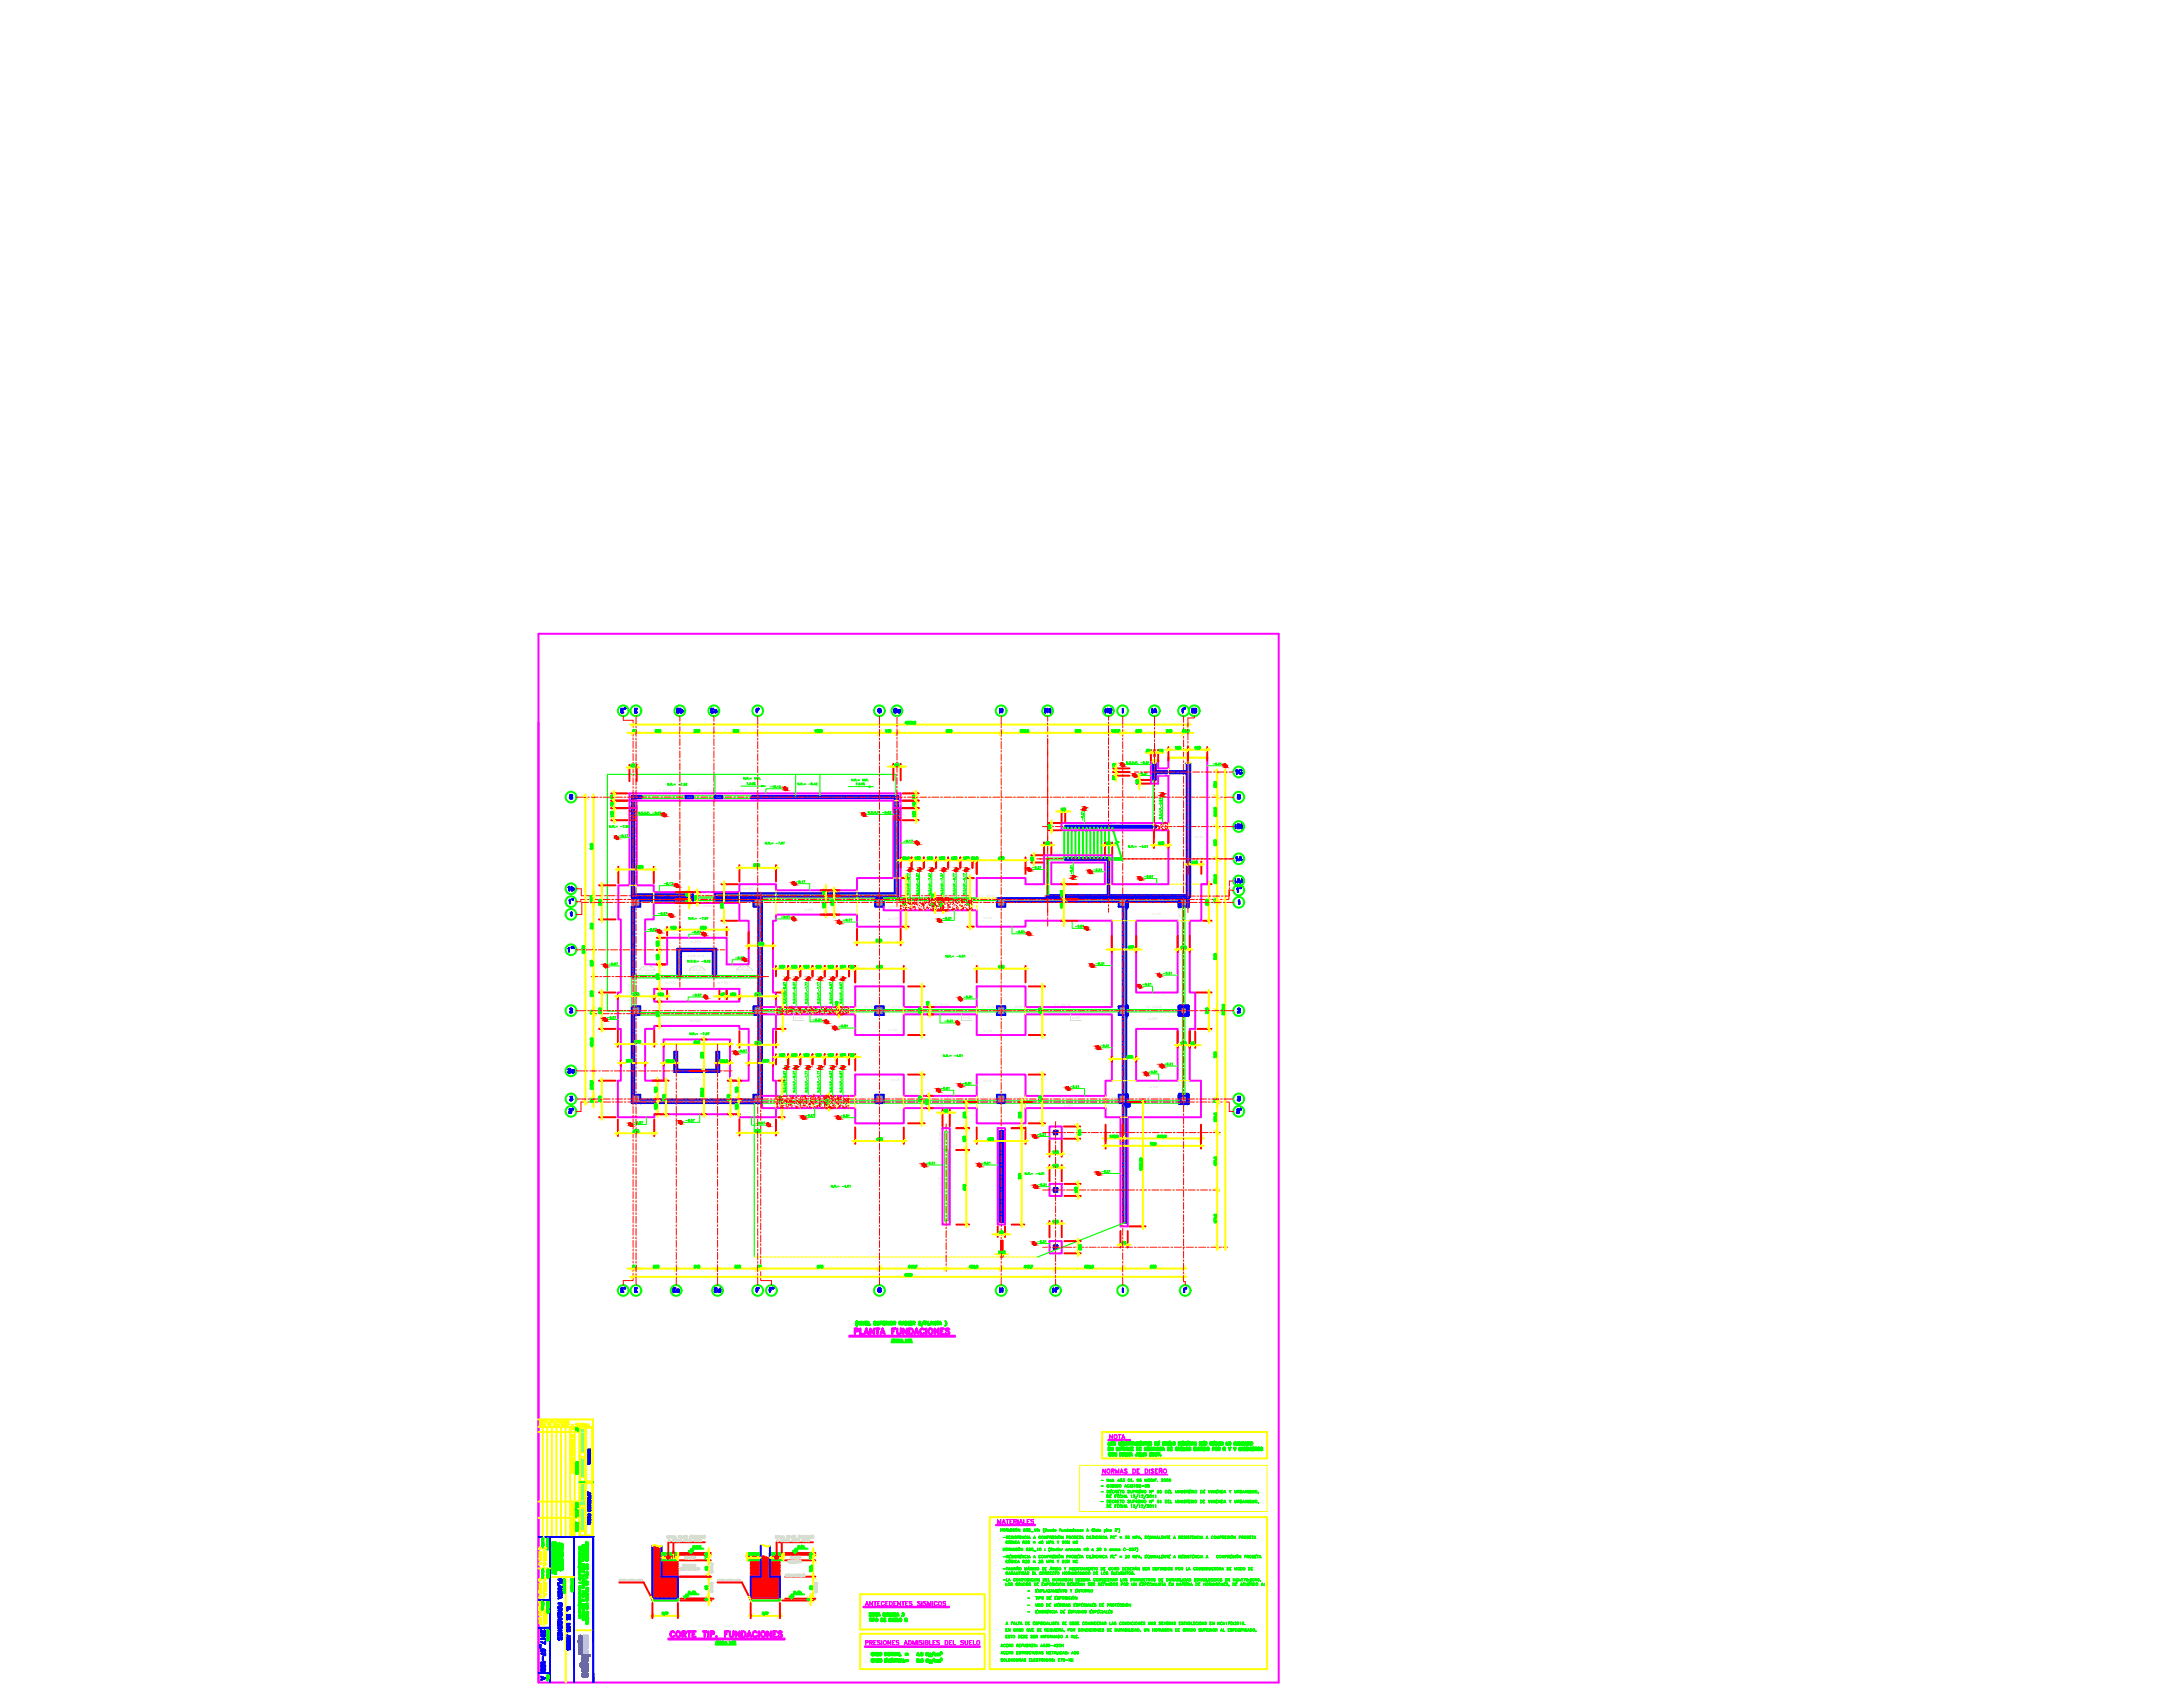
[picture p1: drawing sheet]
<svg xmlns="http://www.w3.org/2000/svg" width="279mm" height="216mm" viewBox="0 0 279 216" stroke-linecap="round" stroke-linejoin="round" font-family="sans-serif">
<defs><g id="words">
<g font-size="3.5" fill="#f00">
<text x="157.3" y="111.5">1A</text>
<text x="157.3" y="115.4">1'</text>
<text x="72" y="138.6">2a</text>
</g>
<g font-size="3.1" fill="#f00">
<text x="80.4" y="92.4">E</text>
<text x="82.5" y="94.9" transform="rotate(-90 82.5 94.9)">25</text>
<text x="85.7" y="92.4">Eb</text>
<text x="90.3" y="92.4">Ec</text>
<text x="96" y="92.4">F</text>
<text x="111.5" y="92.4">G</text>
<text x="127" y="92.4">H</text>
<text x="133" y="92.4">H1</text>
<text x="140.8" y="92.4">H2</text>
<text x="146.8" y="92.4">IA</text>
<text x="82.5" y="99.5" transform="rotate(-90 82.5 99.5)">60</text>
<text x="157.3" y="100.2">1C</text>
<text x="77.3" y="104.4">60</text>
<text x="157" y="107.2">1BB</text>
<text x="157.3" y="103.4">8</text>
<text x="133" y="109.4">60</text>
<text x="74.4" y="116.8" transform="rotate(-90 74.4 116.8)">1'</text>
<text x="77.3" y="116.4" transform="rotate(-90 77.3 116.4)">30</text>
<text x="89.3" y="116.8" transform="rotate(-90 89.3 116.8)">30</text>
<text x="90.3" y="116.4" transform="rotate(-90 90.3 116.4)">90</text>
<text x="104.4" y="115.7">45</text>
<text x="157" y="116.8" transform="rotate(-90 157 116.8)">25</text>
<text x="74.8" y="130.9">25</text>
<text x="91.4" y="128.8">60</text>
<text x="72" y="143.6">3'</text>
<text x="74.8" y="142.2">25</text>
<text x="154.5" y="142.2">25</text>
<text x="142.9" y="160.5">60</text>
<text x="80.4" y="166.5">E</text>
<text x="85.4" y="166.5">Ea</text>
<text x="90.7" y="166.5">Ed</text>
<text x="96" y="166.5">F</text>
<text x="111.5" y="166.5">G</text>
<text x="127" y="166.5">H</text>
<text x="134.1" y="166.5">H'</text>
<text x="150.6" y="166.5">I'</text>
</g>
<g font-size="3.1" fill="#0f0">
<text x="113.6" y="92.4">Ga</text>
<text x="133.3" y="107.2">60</text>
<text x="137.6" y="105.1" transform="rotate(-90 137.6 105.1)">30</text>
<text x="143.2" y="109.4" transform="rotate(-90 143.2 109.4)">60</text>
<text x="110.4" y="125.2" transform="rotate(-90 110.4 125.2)">50</text>
<text x="107.9" y="136.5">50</text>
<text x="157.3" y="143.6">3'</text>
<text x="127" y="159.1">60</text>
</g>
<g font-size="3.1" fill="#ff0">
<text x="77.3" y="116.8" transform="rotate(-90 77.3 116.8)">25</text>
<text x="119.9" y="143.6">60</text>
<text x="73.4" y="193.7">X</text>
</g>
<g font-size="3.1" fill="#dcdcdc">
<text x="89.3" y="200.7">15</text>
<text x="102.7" y="200.7">15</text>
<text x="89.3" y="204.6">60</text>
<text x="102.7" y="204.6">60</text>
</g>
<g font-size="2.6" fill="#f00">
<text x="152.8" y="92.4" transform="rotate(-90 152.8 92.4)">I'</text>
<text x="113.6" y="99.1">60</text>
<text x="146.8" y="101.6" transform="rotate(-90 146.8 101.6)">30</text>
<text x="118.2" y="104.4" transform="rotate(-90 118.2 104.4)">60</text>
<text x="120.7" y="117.1" transform="rotate(-90 120.7 117.1)">90</text>
<text x="151.7" y="134.8">45</text>
<text x="80.1" y="163.3">25</text>
<text x="96" y="163.3">25</text>
</g>
<g font-size="2.6" fill="#0f0">
<text x="133.3" y="111.5" transform="rotate(-90 133.3 111.5)">60</text>
<text x="89.3" y="200">5</text>
<text x="102.7" y="200">5</text>
<text x="89.3" y="206">5</text>
<text x="102.3" y="206">5</text>
</g>
<text font-size="2.6" fill="#ff0" x="72.3" y="184.1">A</text>
<g font-size=".5" fill="#dcdcdc">
<text x="89.8" y="114.6">h=60</text>
<text x="113.7" y="117.7">h=120</text>
<text x="113.7" y="116.2">h=516</text>
<text x="101.7" y="130.4">h=60</text>
<text x="123.3" y="130.4">h=60</text>
<text x="137.2" y="130.4">h=60</text>
<text x="102.8" y="141.7">h=60</text>
<text x="119.8" y="141.7">h=60</text>
<text x="136.2" y="141.7">h=60</text>
</g>
<g font-size=".4" fill="#dcdcdc">
<text x="83.9" y="101.3">V.F. 20/220</text>
<text x="89" y="101.3">V.F. 20/220</text>
<text x="93.2" y="101.3">V.F. 20/220</text>
<text x="148.2" y="99.3">h=60</text>
<text x="80.6" y="103.1">h=155</text>
<text x="114.5" y="103.1">h=155</text>
<text x="142.4" y="105.6">h=60</text>
<text x="133.8" y="109.3">V.F. 15/225</text>
<text x="133.9" y="112.6" transform="rotate(-90 133.9 112.6)">V.F. 15/225</text>
<text x="89" y="116">V.F. 20/120</text>
<text x="102.4" y="115.7">V.F. 20/120</text>
<text x="120.7" y="114.7">V.F. 20/120</text>
<text x="125.3" y="114.7">V.F. 20/180</text>
<text x="151.2" y="118.3" transform="rotate(-90 151.2 118.3)">V.F. 20/180</text>
<text x="81.7" y="124.6">V.F. 20/160</text>
<text x="82.4" y="124.1">V.F. 1</text>
<text x="94.8" y="124.1">V.F. 3</text>
<text x="151.2" y="124.1" transform="rotate(-90 151.2 124.1)">V.F. 20/120</text>
<text x="80.7" y="128.1" transform="rotate(-90 80.7 128.1)">V.F. 20/160</text>
<text x="88" y="129.4">V.F. 20/160</text>
<text x="103.8" y="128.7">V.F. 20/120</text>
<text x="109.7" y="129">V.F. 20/180</text>
<text x="113.2" y="129">V.F. 20/180</text>
<text x="119.3" y="128.7">V.F. 20/120</text>
<text x="125.3" y="129">V.F. 20/180</text>
<text x="128.9" y="129">V.F. 20/180</text>
<text x="134.9" y="128.7">V.F. 20/120</text>
<text x="151.2" y="136.2" transform="rotate(-90 151.2 136.2)">V.F. 20/120</text>
<text x="102.5" y="140.7">V.F. 20/120</text>
<text x="109.8" y="140.7">V.F. 20/180</text>
<text x="113.3" y="140.7">V.F. 20/180</text>
<text x="119.8" y="140.7">V.F. 20/120</text>
<text x="125.4" y="140.7">V.F. 20/180</text>
<text x="128.9" y="140.7">V.F. 20/180</text>
<text x="135.6" y="140.7">V.F. 20/120</text>
<text x="141.1" y="140.7">V.F. 20/180</text>
<text x="146.6" y="140.7">V.F. 20/180</text>
<text x="151.2" y="139.9" transform="rotate(-90 151.2 139.9)">V.F. 20/180</text>
<text x="120.5" y="147" transform="rotate(-90 120.5 147)">V.F. 30/136</text>
<text x="120.5" y="152.7" transform="rotate(-90 120.5 152.7)">V.F. 30/170</text>
</g>
</g></defs>
<!-- layer: RLE-SOLID -->
<g fill="#989898" stroke="#989898" stroke-width=".13">
<path d="M96.4 114.9h1.1z"/>
<path d="M80.9 140.1h1.1v1.1z"/>
<path d="M134.9 144.7h.4z"/>
<path d="M134.9 144.7h.4v.5z"/>
<path d="M134.9 159.4h.4z"/>
<path d="M134.9 159.4h.4v.5z"/>
<path d="M152.1 97.6h.2z"/>
<path d="M147.6 97.6l.1 .1z"/>
<path d="M151.9 97.6l.1 .1z"/>
<path d="M128 144.8l.3 11.5v-11.5zM128 144.8l.3 11.5h-.3z"/>
<path d="M144.3 114.9l6.7 .4v-.4zM144.3 114.9l6.7 .4h-6.7z"/>
<path d="M144.3 115.3l6.7 .1v-.1zM144.3 115.3l6.7 .1h-6.7z"/>
<path d="M80.9 101.9l.3 5.4v-5.4zM80.9 101.9l.3 5.4h-.3z"/>
<path d="M80.9 107.3l.3 7.5v-7.5zM80.9 107.3l.3 7.5h-.3z"/>
<path d="M91.5 114.3l23.5 .5v-.5zM91.5 114.3l23.5 .5h-23.5z"/>
<path d="M114.7 101.9l.3 .2v-.2zM114.7 101.9l.3 .2h-.5z"/>
<path d="M114.5 102.1l.5 12.4v-12.4zM114.5 102.1l.5 12.4h-.5z"/>
<path d="M96.4 114.9l1.1 1.1v-1.1zM96.4 114.9l1.1 1.1h-1.1z"/>
<path d="M96.4 141.2h1.1zM96.4 140.1v1.1h1.1zM96.4 140.1h1.1v1.1z"/>
<path d="M96.4 128.8l1.1 1.1v-1.1zM96.4 128.8l1.1 1.1h-1.1z"/>
<path d="M80.9 128.8l1.1 1.1v-1.1zM80.9 128.8l1.1 1.1h-1.1z"/>
<path d="M80.9 114.9l1.1 1.1v-1.1zM80.9 114.9l1.1 1.1h-1.1z"/>
<path d="M80.9 141.2h1.1zM80.9 140.1l1.1 1.1h-1.1z"/>
<path d="M97.1 116l.4 12.1v-12.1zM97.1 116l.4 12.1h-.4z"/>
<path d="M97.1 128.1l.4 .7v-.7zM97.1 128.1l.4 .7h-.4z"/>
<path d="M97.1 129.9l.4 10.2v-10.2zM97.1 129.9l.4 10.2h-.4z"/>
<path d="M80.9 129.9l.3 10.2v-10.2zM80.9 129.9l.3 10.2h-.3z"/>
<path d="M80.9 116l.3 1.7v-1.7zM80.9 116l.3 1.7h-.3z"/>
<path d="M80.9 117.7l.3 7.4v-7.4zM80.9 117.7l.3 7.4h-.3z"/>
<path d="M82 140.7l14.4 .5v-.5zM82 140.7l14.4 .5h-14.4z"/>
<path d="M82 141.2h9.9zM82 141.2h14.4z"/>
<path d="M86.3 136.9l5.8 .3v-.3zM86.3 136.9l5.8 .3h-5.8z"/>
<path d="M86.3 134.6l.4 2.3v-2.3zM86.3 134.6l.4 2.3h-.4z"/>
<path d="M91.7 134.6l.4 2.3v-2.3zM91.7 134.6l.4 2.3h-.4z"/>
<path d="M86.7 121.4l.5 3.7v-3.7zM86.7 121.4l.5 3.7h-.5z"/>
<path d="M91.2 121.4l.5 3.7v-3.7zM91.2 121.4l.5 3.7h-.5z"/>
<path d="M87.2 121.4l4 .3v-.3zM87.2 121.4l4 .3h-4z"/>
<path d="M81.2 101.9l1 .3v-.3zM81.2 101.9l1 .3h-1z"/>
<path d="M112 128.8l1.1 .7v-.7zM112 128.8l1.1 .7h-1.1z"/>
<path d="M112 129.5l1.1 .4v-.4zM112 129.5l1.1 .4h-1.1z"/>
<path d="M112 140.1l1.1 1.1v-1.1zM112 140.1l1.1 1.1h-1.1z"/>
<path d="M127.6 140.1l1.1 1.1v-1.1zM127.6 140.1l1.1 1.1h-1.1z"/>
<path d="M143.2 140.1l.8 1.1v-1.1zM143.2 140.1l.8 1.1h-.8z"/>
<path d="M144 140.1l.3 1.1v-1.1zM144 140.1l.3 1.1h-.3z"/>
<path d="M143.2 128.8l.8 1.1v-1.1zM143.2 128.8l.8 1.1h-.8z"/>
<path d="M144 128.8l.3 1.1v-1.1zM144 128.8l.3 1.1h-.3z"/>
<path d="M143.2 114.9l.8 1.1v-1.1zM143.2 114.9l.8 1.1h-.8z"/>
<path d="M144 114.9l.3 1.1v-1.1zM144 114.9l.3 1.1h-.3z"/>
<path d="M127.6 114.9l1.1 .4v-.4zM127.6 114.9l1.1 .4h-1.1z"/>
<path d="M127.6 115.3l1.1 .7v-.7zM127.6 115.3l1.1 .7h-1.1z"/>
<path d="M127.6 128.8l1.1 1.1v-1.1zM127.6 128.8l1.1 1.1h-1.1z"/>
<path d="M151 114.9l1 .4v-.4zM151 114.9l1 .4h-1z"/>
<path d="M151 115.3l1 .7v-.7zM151 115.3l1 .7h-1z"/>
<path d="M151 140.1l1 1.1v-1.1zM151 140.1l1 1.1h-1z"/>
<path d="M143.7 129.9l.5 8.6v-8.6zM143.7 129.9l.5 8.6h-.5z"/>
<path d="M143.7 138.5l.5 1.6v-1.6zM143.7 138.5l.5 1.6h-.5z"/>
<path d="M143.7 116l.5 12.1v-12.1zM143.7 116l.5 12.1h-.5z"/>
<path d="M143.7 128.1l.5 .7v-.7zM143.7 128.1l.5 .7h-.5z"/>
<path d="M128.7 114.9l14.5 .5v-.5zM128.7 114.9l14.5 .5h-14.5z"/>
<path d="M143.7 141.2l.5 15.3v-15.3zM143.7 141.2l.5 15.3h-.5z"/>
<path d="M112 114.9l1.1 1.1v-1.1zM112 114.9l1.1 1.1h-1.1z"/>
<path d="M91.5 114.9l4.9 .4v-.4zM91.5 114.9l4.9 .4h-4.9z"/>
<path d="M96.2 101.9l18.6 .3v-.3zM96.2 101.9l18.6 .3h-18.6z"/>
<path d="M151 128.8l1 1.1v-1.1zM151 128.8l1 1.1h-1z"/>
<path d="M134.9 145.2h.4zM134.9 144.7l.4 .5h-.4z"/>
<path d="M134.9 152l.4 .5v-.5zM134.9 152l.4 .5h-.4z"/>
<path d="M134.9 159.9h.4zM134.9 159.4l.4 .5h-.4z"/>
<path d="M144 141.2l.5 .3v-.3zM144 141.2l.5 .3h-.5z"/>
<path d="M81.2 114.5l7.5 .3v-.3zM81.2 114.5l7.5 .3h-7.5z"/>
<path d="M82 114.9l6.7 .4v-.4zM82 114.9l6.7 .4h-6.7z"/>
<path d="M134 114.6l17.9 .2v-.2zM134 114.6l17.9 .2h-17.9z"/>
<path d="M136.3 109.8l5.7 .2v-.2zM136.3 109.8l5.7 .2h-5.7z"/>
<path d="M141.8 110l.2 4.6v-4.6zM141.8 110l.2 4.6h-.2z"/>
<path d="M147.8 97.6h.1zM147.8 97.6h.1z"/>
<path d="M147.8 97.6l.1 .1zM147.7 97.7h.2z"/>
<path d="M152.1 97.6l.2 .1zM152 97.7h.3z"/>
<path d="M151.9 97.7l.4 1v-1zM151.9 97.7l.4 1h-.4z"/>
<path d="M147.6 97.7l.3 1v-1zM147.6 97.7l.3 1h-.3z"/>
<path d="M147.6 98.7l4.7 .3v-.3zM147.6 98.7l4.7 .3h-4.7z"/>
<path d="M147.6 99l.3 .8v-.8zM147.6 99l.3 .8h-.3z"/>
<path d="M151.9 99l.4 15.8v-15.8zM151.9 99l.4 15.8h-.4z"/>
<path d="M136.3 105.7l11.7 .2v-.2zM136.3 105.7l11.7 .2h-11.7z"/>
<path d="M91.5 101.9l.9 .3v-.3zM91.5 101.9l.9 .3h-.9z"/>
<path d="M87.8 101.9l.9 .3v-.3zM87.8 101.9l.9 .3h-.9z"/>
</g>
<!-- layer: RLE-PILAR -->
<path d="M144.3 115.4v.6h-.1M151 114.9h1v1.1M151 115.4v.6M144.2 128.8h.1v1.1h-.1M151 129.5v.4h.3M151.3 128.8h-.3v.4M151.7 128.8h.3v1.1h-.3M128 144.8h.3v11.5h-.3zM144 141.2h.5v.3h-.3M144.3 140.1v1.1M151 140.1h1v1.1h-1z" fill="none" stroke="#00f" stroke-width=".51"/>
<!-- layer: RLA-COTAS1 -->
<g fill="none" stroke="#f00" stroke-width=".25">
<path d="M142.5 98.8h2.1M142.5 98.3h2.1M142.5 99.3h2.1M147.3 96v1.3M147.8 96v.8M148.2 96v1.5M149.5 95.6v1.7M152 95.6v1.7M154.5 95.6v1.7M76.7 113.3h2.1M76.7 117.7h2.1M79.1 110.9v2.1"/>
<path d="M83.7 110.9v2.1M85.4 118.6v1.1M87 118.6v.5M92.3 117.8h2.1M92.3 113.2h2.1M93 118.6v1.1M94.6 110.7v2.1M95.8 119.3v2.1M99.3 110.7v2.1M105 117.1h2.5M109.7 118.9v2.1M115.3 109.7v1.4"/>
<path d="M115.3 118.9v2.1M115.5 112.4h.8M115.5 118.6h.8M116.7 109.7v1.4M118.2 109.7v1.4M119.8 109.7v1.4M121.3 109.7v1.4M122.9 109.7v1.4M123.8 112.4h.9M123.8 118.6h.9M124.5 109.7v1.4M125 109.7v2.1"/>
<path d="M135.8 117.8h2.1M135.8 113.2h2.1M135.8 115.1h2.1M142.3 119.8v2.1M145.4 119.8v2.1M147.7 106.4v2.1M149.5 106.4v2.1M150.7 119.8v2.1M152 110.3v1.5M152.3 119.8v2.1M153.8 110.3v1.5M154 113.2h1.1"/>
<path d="M76.7 138.3h2.1M76.7 127h2.1M76.7 131.7h2.1M79.1 127.4v.5M79.1 131.9v2.1M79.5 135.7v.7M82.6 135.9v.5M83.5 138.3h2.1M83.7 127.4v.5M83.7 131.9v2.1M84.1 120h1.1M84.1 121.6h.4"/>
<path d="M84.1 123.4h1M84.1 126.6h.6M84.1 128.2h.6M84.1 131.3h.4M84.9 133.5v.5M84.9 135.9v.5M85.4 126.8v1.1M86.6 135.9v.5M88.3 137.1h2.1M89.8 133h.6M91.8 135.9v.5M93.1 138.3h1.1"/>
<path d="M93.4 133.5v.5M93.4 135.7v.5M94.4 138.3h.5M94.6 132v2.1M95.8 135.9v.5M98.9 120.7v.7M98.9 135.9v.5M99.3 123.6v1.3M99.3 127.4v.5M99.3 132v2.1M99.3 134.9v1.3M99.4 127h1.1"/>
<path d="M99.4 131.7h1.1M99.6 138.3h.8M100.9 123.6v1.3M100.9 134.9v1.3M102.4 123.6v1.3M102.4 134.9v1.3M104 123.6v1.3M104 134.9v1.3M105.6 123.6v1.3M105.6 134.9v1.3M107 129.8h.9M107 128.9h.9"/>
<path d="M115.7 123.6v2.1M116.2 137.5h2.1M116.2 132.5h2.1M116.2 126.2h2.1M118.7 129.8h.8M118.7 128.9h.8M125 123.6v2.1M131.3 123.6v2.1M131.7 137.5h2.1M131.7 132.5h2.1M131.7 126.2h2.1M142.3 135.2v.7"/>
<path d="M145.4 135.2v.7M150.7 132v2.1M153.1 127h2M153.3 131.7h1.8M76.7 143h2.1M79.1 143.3v2.1M83.7 143.3v2.1M83.8 140.7h.5M83.8 142.6h1.8M89.8 142.6h.6M93.1 142.6h.8M94.2 142.6h.5"/>
<path d="M94.4 140.7h.5M94.6 143.2v2.1M99.3 143.2v2.1M99.6 143h.8M105.7 141.8h.9M105.7 140.3h.9M109.5 144.3v2.1M115.7 144.3v2.1M116.2 143.8h2.1M118.5 141.8h.9M118.5 140.3h.9M122.4 144.4h1.6"/>
<path d="M122.4 147.2h1.6M122.4 156.7h1.6M123.3 141h1.7M125 144.3v2.1M128.1 158.8v2.1M128.3 158.8v2.1M129.5 144.4h1.6M129.5 156.7h1.6M130.4 141h1.7M131.3 144.3v2.1M131.7 143.8h2.1M134.3 145.9v2.1"/>
<path d="M134.3 149.1v2.1M134.3 156.3v2M135.9 145.9v2.1M135.9 149.1v2.1M135.9 156.3v2M136.2 145.7h2.1M136.2 144.2h2.1M136.2 151.5h2.1M136.2 153.1h2.1M136.2 158.8h2.1M141.5 143.9v3.1M143.7 143.9v2.1"/>
<path d="M144.5 157h2.1M144.5 141h2.1M153.7 143.9v3.1M136.2 160.4h2.1"/>
</g>
<g fill="none" stroke="#ff0" stroke-width=".25">
<path d="M142.8 98.3v.5v-.3M142.8 99.2v-.4v.5M142.8 97.6v2.4M146.6 96.3h2.3M147.6 96.3h-.3h.9h-.3M149.2 95.9h5.7M77 117.7v.3M78.8 111.3h5.2M84.4 119.7v7.2M85 119h8.4M92.7 112.8v2.6M92.7 116.3v1.9"/>
<path d="M94.3 111.1h5.4M105.7 116.7v.7M106.8 116.7v.7M114.9 110.1h16M116 112v7M124.1 112v7M124.8 110.1h-.3h.5M136.2 115.4v-.3v2.7M136.2 113.2v1.9v-.4M136.2 112.5v1M136.2 114.4v1.4M136.2 117.5v1"/>
<path d="M147.3 108.2h2.6M151.7 110.6h2.4M154.7 112.8v.7M154.7 117.8v.4M77 126.7v.7M77 131.7v.3M77 138v.7M78.7 133.6h2.5M78.7 127.5h7M79.1 136h1M81 136h1.9M82.1 133.6h2"/>
<path d="M84.2 138v4.9M84.4 127.8v3.9M84.6 136h2.3M84.6 133.6h9.2M85.2 138v4.9M90.1 132.7v10.2M91.5 136h2.3M93.5 138v4.9M94.3 133.7h5.4M94.5 138v4.9M94.6 127.5h5.1M95.5 136h2.1"/>
<path d="M95.5 121h3.8M98.5 136h.8M99 124h8.1M99 135.3h8.1M100.1 138v5.3M100.2 126.7v5.3M106.1 139.9v2.3M107.4 128.5v1.7M109.3 120.6h6.3M109.8 124h6.2M118 125.9v6.9M118 137.2v6.9"/>
<path d="M118.9 139.9v.4M119 128.5v1.7M124.7 124h6.9M133.4 125.9v6.9M133.4 137.2v6.9M141.6 121.5h.7M142 135.5h2.2M142.7 121.5h-.4h3.1M145.1 135.5h.1M145.1 121.5h1M145.1 135.5h.7M150.4 121.5h2.2"/>
<path d="M150.4 133.8h.7M154.7 126.7v5.3M77 143v.3M78.7 145h5.4M94.3 145h5.4M109.1 146h6.9M123.7 140.7v16.4M124.7 146h6.9M130.8 140.7v16.4M134 149.4h2.2M134 156.6h2.2M134 147.7h2.2"/>
<path d="M137.9 143.8v2.3M138 151.2v2.2M138 158.5v2.3M141.1 145.7h13M141.1 146.6h13M146.3 140.7v16.6M127.4 160.5h1.6M128.3 160.5h-.2h.4"/>
</g>
<g fill="#ff0" stroke="#ff0" stroke-width=".13">
<path d="M128 160.6h.1l.1-.2zM128.2 160.4h.1l-.2 .2z"/>
<path d="M128.4 160.4l-.2 .2 .3-.2zM128.4 160.4l-.2 .2z"/>
<path d="M79.1 144.9l-.1 .3 .2-.3zM79.1 144.9l-.1 .3-.1-.1z"/>
<path d="M83.6 145.1l.1 .1 .1-.3zM83.8 144.9h.1l-.2 .3z"/>
<path d="M76.9 138.2l.3 .2zM76.9 138.2l.3 .2z"/>
<path d="M94.7 144.9l-.1 .2 .2-.2zM94.7 144.9l-.1 .2h-.1z"/>
<path d="M99.4 144.9l-.2 .2zM99.4 144.9l-.2 .2z"/>
<path d="M100 138.2l.2 .2zM100 138.2l.2 .2z"/>
<path d="M100 142.9l.2 .2zM100 142.9l.2 .2z"/>
<path d="M94.7 133.6l-.1 .2 .2-.2zM94.7 133.6l-.1 .2h-.1z"/>
<path d="M99.2 133.8l.2-.2zM99.4 133.6l-.2 .2z"/>
<path d="M100.1 126.9l.2 .2zM100.1 126.9l.2 .2z"/>
<path d="M100.1 131.6l.2 .2zM100.1 131.6l.2 .2z"/>
<path d="M92.6 117.7l-.1 .1 .3 .1zM92.5 117.8l.3 .1v.1z"/>
<path d="M92.5 113.1l.3 .1zM92.6 113l.2 .2z"/>
<path d="M94.7 110.9l-.1 .3 .2-.2zM94.7 110.9l-.1 .3-.1-.1z"/>
<path d="M99.4 110.9l-.2 .2v.1zM99.4 110.9v.1l-.2 .2z"/>
<path d="M79.2 111.1l-.1 .3 .2-.2zM79.2 111.1l-.1 .3h-.1z"/>
<path d="M83.7 111.1l-.2 .3h.1zM83.7 111.1l.1 .1-.2 .2z"/>
<path d="M109.5 145.9l-.1 .3 .2-.2zM109.5 145.9l-.1 .3-.1-.1z"/>
<path d="M115.5 146.1l.1 .1 .2-.3zM115.8 145.9v.1l-.2 .2z"/>
<path d="M117.9 137.5l.2 .2v-.1zM117.9 137.4l.2 .2-.2-.1z"/>
<path d="M117.9 143.6l.2 .2zM117.9 143.7l.2 .1v.1z"/>
<path d="M133.3 143.7l.2 .1-.2-.2zM133.3 143.7l.2 .1v.1z"/>
<path d="M133.3 137.5l.2 .2v-.1zM133.3 137.5v-.1l.2 .2z"/>
<path d="M133.3 132.4l.2 .1-.2-.2zM133.3 132.4l.2 .1z"/>
<path d="M133.3 126.2l.2 .1zM133.3 126.2v-.1l.2 .2z"/>
<path d="M125.1 123.8l-.2 .3 .3-.2zM125.1 123.8l-.2 .3z"/>
<path d="M131.1 124.1l.2-.3zM131.3 123.8l-.1 .3z"/>
<path d="M115.5 124.1l.3-.3zM115.8 123.8l-.2 .3z"/>
<path d="M117.9 126.2l.2 .1zM117.9 126.2l.2 .1z"/>
<path d="M117.9 132.3l.2 .2zM117.9 132.4l.2 .1z"/>
<path d="M141.6 145.5l-.2 .3 .2-.2zM141.6 145.5l-.2 .3z"/>
<path d="M143.6 145.8l.2-.3zM143.8 145.5v.1l-.2 .2z"/>
<path d="M143.8 145.5l-.2 .3 .2-.2zM143.8 145.5l-.2 .3z"/>
<path d="M153.6 145.8l.2-.3zM153.8 145.5v.1l-.2 .2z"/>
<path d="M146.2 156.8v.1l.2 .1zM146.2 156.9l.2 .1z"/>
<path d="M146.2 140.9l.2 .2zM146.2 140.9l.2 .2z"/>
<path d="M115.8 112.3l.2 .2h.1zM115.8 112.3l.1-.1 .2 .3z"/>
<path d="M115.9 118.5h-.1l.3 .2zM115.8 118.5l.3 .2h-.1z"/>
<path d="M109.7 120.5l-.1 .3 .2-.3zM109.5 120.7l.2-.2-.1 .3z"/>
<path d="M115.1 120.7l.1 .1 .2-.3zM115.4 120.5l-.2 .3z"/>
<path d="M142.2 121.6l.2-.2zM142.4 121.4l-.2 .2z"/>
<path d="M145.5 121.4l-.1 .2zM145.5 121.4l-.1 .2h-.1z"/>
<path d="M136 115l.3 .2-.2-.2zM136 115l.3 .2h-.1z"/>
<path d="M136 117.8l.2 .2 .1-.1zM136 117.8l.1-.1 .2 .2z"/>
<path d="M123.5 140.9l.3 .3v-.1zM123.5 140.9h.1l.2 .2z"/>
<path d="M123.6 144.2l-.1 .1 .3 .1zM123.5 144.3l.3 .1v.1z"/>
<path d="M123.5 144.3l.3 .2v-.1zM123.5 144.3l.1-.1 .2 .2z"/>
<path d="M123.5 147.1l.3 .2-.2-.3zM123.5 147.1l.3 .2z"/>
<path d="M123.5 147.1l.3 .2zM123.5 147.1l.1-.1 .2 .3z"/>
<path d="M123.6 156.6h-.1l.3 .2zM123.5 156.6l.3 .2z"/>
<path d="M141.6 146.5l-.2 .3 .2-.2zM141.6 146.5l-.2 .3v-.1z"/>
<path d="M153.6 146.7l.2-.2zM153.8 146.5l-.2 .3z"/>
<path d="M85.4 118.9l-.1 .2 .2-.2zM85.4 118.9l-.1 .2z"/>
<path d="M86.9 119.1l.2-.2zM87.1 118.9l-.2 .2z"/>
<path d="M87.1 118.9l-.2 .2zM87.1 118.9l-.2 .2z"/>
<path d="M92.9 119.1l.2-.2zM93.1 118.9l-.2 .2z"/>
<path d="M84.3 119.9l.2 .2zM84.3 119.9l.2 .2-.2-.2z"/>
<path d="M84.3 121.5l.2 .1zM84.3 121.5l.2 .1z"/>
<path d="M84.3 121.5l.2 .1zM84.3 121.5l.2 .1z"/>
<path d="M84.3 123.3v.1l.2 .1zM84.3 123.4l.2 .1v.1z"/>
<path d="M84.3 123.4l.2 .2v-.1zM84.3 123.3l.2 .2-.2-.1z"/>
<path d="M84.3 126.4l.2 .2zM84.3 126.5l.2 .1v.1z"/>
<path d="M76.9 126.9l.2 .2h.1zM76.9 126.9l.3 .2z"/>
<path d="M79.5 135.9l-.1 .3zM79.5 135.9l-.1 .3z"/>
<path d="M82.7 135.9l-.2 .3zM82.7 135.9l-.2 .3z"/>
<path d="M85 135.9l-.1 .3 .2-.2zM85 135.9l-.1 .3-.1-.1z"/>
<path d="M86.6 135.9l-.1 .3zM86.6 135.9l-.1 .3z"/>
<path d="M91.9 135.9l-.1 .3zM91.9 135.9l-.1 .3z"/>
<path d="M93.5 135.9l-.2 .2 .1 .1zM93.5 135.9l.1 .1-.2 .2z"/>
<path d="M84.3 128.1l.2 .2zM84.3 128.1l.2 .2z"/>
<path d="M84.3 131.2l.2 .2zM84.3 131.2l.2 .2z"/>
<path d="M79.1 133.5l-.1 .3 .2-.3zM79.1 133.5l-.1 .3-.1-.1z"/>
<path d="M83.6 133.7l.1 .1 .1-.3zM83.8 133.5h.1l-.2 .3z"/>
<path d="M84.1 138.2l.2 .2zM84.1 138.2l.2 .2z"/>
<path d="M84.1 140.5v.1l.2 .1zM84.1 140.6l.2 .1v.1z"/>
<path d="M84.1 140.6l.2 .2v-.1zM84.1 140.5l.2 .2-.2-.1z"/>
<path d="M84.1 142.5l.2 .2zM84.1 142.5l.2 .2z"/>
<path d="M85.2 142.5h-.1l.3 .2zM85.1 142.5l.3 .2h-.1z"/>
<path d="M85.1 138.2l.3 .2zM85.1 138.2l.3 .2z"/>
<path d="M90 142.5l.2 .2zM90 142.5l.2 .2z"/>
<path d="M90 137l.2 .2v-.1zM90 136.9l.2 .2z"/>
<path d="M90 136.9l.2 .2zM90 137l.2 .1v.1z"/>
<path d="M90 132.9l.2 .3v-.1zM90 132.9l.2 .2z"/>
<path d="M85 133.5l-.1 .3 .2-.3zM85 133.5l-.1 .3-.1-.1z"/>
<path d="M93.3 133.7l.1 .1 .1-.3zM93.5 133.5h.1l-.2 .3z"/>
<path d="M95.9 135.9l-.2 .3 .2-.2zM95.9 135.9l-.2 .3z"/>
<path d="M99 135.9l-.2 .3zM99 135.9l-.2 .3z"/>
<path d="M94.4 138.2l.3 .2zM94.4 138.2h.1l.2 .2z"/>
<path d="M94.5 140.5l-.1 .1 .3 .1zM94.4 140.6l.3 .1-.1 .1z"/>
<path d="M94.4 140.6l.2 .2 .1-.1zM94.5 140.5l.2 .2-.3-.1z"/>
<path d="M94.5 142.5h-.1l.3 .2zM94.4 142.5l.3 .2h-.1z"/>
<path d="M93.3 138.2l.3 .2zM93.3 138.2h.1l.2 .2z"/>
<path d="M93.3 142.5l.3 .2-.2-.2zM93.3 142.5l.3 .2z"/>
<path d="M99.4 127.4l-.2 .2zM99.4 127.4l-.2 .2z"/>
<path d="M79.1 127.4l-.1 .2 .2-.2zM79.1 127.4l-.1 .2h-.1z"/>
<path d="M83.8 127.4l-.2 .2h.1zM83.8 127.4h.1l-.2 .2z"/>
<path d="M83.8 127.4l-.1 .2 .2-.2zM83.8 127.4l-.1 .2h-.1z"/>
<path d="M85.4 127.4l-.1 .2zM85.4 127.4h.1l-.2 .2z"/>
<path d="M95.9 120.9l-.2 .3 .2-.3zM95.9 120.9l-.2 .3z"/>
<path d="M98.8 121.1l.2-.2zM99 120.9l-.2 .3z"/>
<path d="M142.4 135.4l-.2 .3 .2-.2zM142.4 135.4l-.2 .3v-.1z"/>
<path d="M145.3 135.6l.1 .1 .1-.3zM145.5 135.4v.1l-.1 .2z"/>
<path d="M150.8 133.6l-.2 .3 .3-.2zM150.8 133.6l-.2 .3v-.1z"/>
<path d="M154.6 131.6l.3 .2zM154.6 131.6l.3 .2h-.1z"/>
<path d="M154.6 126.9l.2 .2h.1zM154.6 126.9l.3 .2z"/>
<path d="M150.8 121.4l-.2 .2 .3-.2zM150.8 121.4l-.2 .2z"/>
<path d="M152.1 121.6l.3-.2zM152.4 121.4l-.2 .2z"/>
<path d="M154.6 117.7v.1l.3 .1zM154.6 117.8l.3 .1-.1 .1z"/>
<path d="M154.6 113.1l.3 .1zM154.6 113.1l.3 .1z"/>
<path d="M125.1 110l-.2 .2 .3-.2zM125.1 110l-.2 .2z"/>
<path d="M124 112.3l.3 .2zM124 112.3l.3 .2z"/>
<path d="M124.1 118.5h-.1l.3 .2zM124 118.5l.3 .2h-.1z"/>
<path d="M105.6 116.9l.2 .2zM105.6 117l.2 .1z"/>
<path d="M106.7 116.9l.2 .2zM106.6 117l.3 .1z"/>
<path d="M134.4 149.3l-.2 .3 .3-.2zM134.4 149.3l-.2 .3v-.1z"/>
<path d="M135.8 149.5v.1l.2-.3zM136 149.3v.1l-.2 .2z"/>
<path d="M137.8 151.4l.2 .2h.1zM137.8 151.4h.1l.2 .2z"/>
<path d="M137.9 152.9l-.1 .1 .3 .1zM137.8 153l.3 .1-.1 .1z"/>
<path d="M137.8 158.8l.2 .2 .1-.1zM137.8 158.8l.1-.1 .2 .2z"/>
<path d="M137.8 160.3l.3 .2-.2-.2zM137.8 160.3l.3 .2h-.1z"/>
<path d="M134.4 156.5l-.2 .2zM134.4 156.5l-.2 .2z"/>
<path d="M135.8 156.7l.2-.2zM136 156.5l-.2 .2z"/>
<path d="M134.4 147.6l-.2 .2zM134.2 147.8l.2-.2-.2 .2z"/>
<path d="M135.8 147.8l.2-.2zM136 147.6l-.2 .2z"/>
<path d="M137.8 145.6l.2 .2zM137.8 145.6l.2 .2v.1z"/>
<path d="M137.8 144.1l.2 .2zM137.8 144.1v-.1l.2 .3z"/>
<path d="M106 141.7l.2 .2zM106 141.7l.2 .2z"/>
<path d="M106 140.2l.2 .2v-.1zM106 140.2l.2 .1z"/>
<path d="M107.3 129.7l.2 .2zM107.2 129.7l.3 .2z"/>
<path d="M107.2 128.8l.3 .2zM107.3 128.8l.2 .2z"/>
<path d="M118.8 141.7l.2 .2zM118.8 141.7l.2 .2z"/>
<path d="M118.8 140.2l.2 .1zM118.8 140.2l.2 .1z"/>
<path d="M118.9 129.7l.2 .2zM118.9 129.7l.2 .2z"/>
<path d="M118.9 128.8l.2 .2zM118.9 128.8l.2 .2z"/>
<path d="M136 115l.2 .2h.1zM136 115h.1l.2 .2z"/>
<path d="M136 113.1l.3 .1-.2-.2zM136 113.1l.3 .1-.1 .1z"/>
<path d="M152.1 110.5l-.1 .2zM151.9 110.7l.2-.2-.1 .2z"/>
<path d="M153.6 110.7h.1l.1-.2zM153.8 110.5h.1l-.2 .2z"/>
<path d="M115.4 110l-.2 .2 .2-.2zM115.4 110l-.2 .2h-.1z"/>
<path d="M116.5 110.2h.1l.2-.2zM116.8 110l-.2 .2z"/>
<path d="M118.1 110.2l.2-.2zM118.3 110l-.1 .2z"/>
<path d="M116.8 110l-.2 .2zM116.5 110.2l.3-.2-.2 .2z"/>
<path d="M118.3 110l-.1 .2zM118.1 110.2l.2-.2z"/>
<path d="M119.7 110.2l.2-.2zM119.9 110l-.2 .2z"/>
<path d="M121.2 110.2l.2-.2zM121.4 110l-.1 .2z"/>
<path d="M119.9 110l-.2 .2 .2-.2zM119.9 110l-.2 .2z"/>
<path d="M121.4 110l-.1 .2zM121.4 110l-.1 .2z"/>
<path d="M123 110l-.2 .2zM123 110l-.2 .2z"/>
<path d="M124.3 110.2l.2-.2zM124.5 110l-.1 .2z"/>
<path d="M123 110l-.2 .2 .2-.2zM123 110l-.2 .2z"/>
<path d="M124.3 110.2l.2-.2zM124.5 110l-.1 .2z"/>
<path d="M125.1 110l-.2 .2 .3-.2zM125.1 110l-.2 .2z"/>
<path d="M99.4 123.8l-.2 .3zM99.4 123.8l-.2 .3z"/>
<path d="M100.8 124.1l.2-.3zM101 123.8l-.2 .3z"/>
<path d="M102.3 124.1h.1l.1-.3zM102.5 123.8l.1 .1-.2 .2z"/>
<path d="M101 123.8l-.2 .3zM101 123.8l-.2 .3z"/>
<path d="M102.5 123.8l-.1 .3 .2-.2zM102.5 123.8l-.1 .3h-.1z"/>
<path d="M103.9 124.1l.2-.3zM104.1 123.8l-.2 .3z"/>
<path d="M105.4 124.1h.1l.1-.3zM105.6 123.8l.1 .1-.2 .2z"/>
<path d="M104.1 123.8l-.2 .3zM104.1 123.8l-.2 .3z"/>
<path d="M105.6 123.8l-.1 .3 .2-.2zM105.6 123.8l-.1 .3h-.1z"/>
<path d="M99.4 135.1l-.2 .3 .2-.2zM99.2 135.3l.2-.2-.2 .3z"/>
<path d="M100.8 135.3v.1l.2-.3zM101 135.1v.1l-.2 .2z"/>
<path d="M102.3 135.3l.1 .1 .1-.3zM102.5 135.1l.1 .1-.2 .2z"/>
<path d="M101 135.1l-.2 .3 .2-.2zM100.8 135.3l.2-.2-.2 .3z"/>
<path d="M102.5 135.1l-.1 .3 .2-.2zM102.3 135.3l.2-.2-.1 .3z"/>
<path d="M103.9 135.3v.1l.2-.3zM104.1 135.1v.1l-.2 .2z"/>
<path d="M105.4 135.3l.1 .1 .1-.3zM105.6 135.1l.1 .1-.2 .2z"/>
<path d="M104.1 135.1l-.2 .3 .2-.2zM103.9 135.3l.2-.2-.2 .3z"/>
<path d="M105.6 135.1l-.1 .3 .2-.2zM105.4 135.3l.2-.2-.1 .3z"/>
<path d="M149.6 95.8l-.1 .3 .2-.2zM149.4 96l.2-.2-.1 .3z"/>
<path d="M151.9 96l.1 .1 .1-.3zM152.1 95.8l.1 .1-.2 .2z"/>
<path d="M147.4 96.2l-.2 .3zM147.4 96.2l-.2 .3z"/>
<path d="M147.8 96.2l-.1 .3zM147.8 96.2l-.1 .3z"/>
<path d="M148.3 96.2l-.2 .3zM148.3 96.2l-.2 .3z"/>
<path d="M147.6 96.4l.2-.2zM147.8 96.2l-.1 .3z"/>
<path d="M142.7 98.7l.2 .2h.1zM142.7 98.7l.3 .2z"/>
<path d="M142.7 98.3l.3 .1-.3-.2zM142.7 98.3l.3 .1-.1 .1z"/>
<path d="M142.7 98.7l.3 .2-.3-.2zM142.7 98.7l.3 .2h-.1z"/>
<path d="M142.7 99.2l.2 .2h.1zM142.7 99.2v-.1l.3 .3z"/>
<path d="M147.7 108l-.1 .3 .2-.2zM147.7 108l-.1 .3v-.1z"/>
<path d="M149.4 108.2l.1 .1 .1-.3zM149.6 108l.1 .1-.2 .2z"/>
<path d="M154.4 96l.1 .1 .1-.3zM154.6 95.8l.1 .1-.2 .2z"/>
<path d="M152.1 95.8l-.1 .3 .2-.2zM152.1 95.8l-.1 .3-.1-.1z"/>
<path d="M125.1 145.9l-.2 .3 .3-.2zM125.1 145.9l-.2 .3v-.1z"/>
<path d="M131.1 146.1l.1 .1 .1-.3zM131.3 145.9l.1 .1-.2 .2z"/>
<path d="M130.6 144.3l.3 .2zM130.7 144.3l.2 .2-.3-.2z"/>
<path d="M130.7 156.6h-.1l.3 .2zM130.6 156.6l.3 .2z"/>
<path d="M130.6 140.9l.3 .2zM130.6 140.9l.3 .2z"/>
<path d="M130.7 144.3h-.1l.3 .2zM130.6 144.3l.3 .2z"/>
</g>
<g fill="none" stroke="#0f0" stroke-width=".25">
<path d="M142.5 98.1v-.1v.1l.1-.1 .1 .2M142.5 99.7v-.1v.1l.1-.1 .1 .2M146.7 95.9h.2l-.1 .2 .1 .1h-.2M148.4 95.9h.1v.2h.1l-.2 .1M150.5 95.6v.2M150.9 95.6h-.1a.12 .12 0 0 0-.1 .1 .12 .12 0 0 0 .1 .1v-.1l-.1 .1M153 95.6v.2M153.3 95.6a.12 .12 0 0 0-.1 .1 .12 .12 0 0 0 .1 .1v-.1l-.1 .1M81.6 110.9l.1-.1 .1 .1-.2 .2h.2M82 110.9h-.1v-.1a.12 .12 0 0 1 .1 .2 .12 .12 0 0 1-.1 0M85.9 118.7v-.1v.3M86.5 118.6h-.1v.1a.1 .1 0 0 1 .1 0 .11 .11 0 0 1-.1 .2l-.1-.1"/>
<path d="M89.7 118.6h.1v.1l.1 .1-.1 .1-.1-.1M90 118.6l-.1 .1 .2 .1-.1 .1-.1-.1 .2-.1zM90.3 118.6h-.1v.1a.1 .1 0 0 1 .1 0 .1 .1 0 0 1 0 .2 .1 .1 0 0 1-.1-.1M92.3 116.2v-.2l.1 .1 .1-.1v.2M96.5 110.6h.2l-.1 .1 .1 .1h-.2M115.6 109.7l.1 .3-.1-.1 .1-.1v-.1zM115.8 115.6v.2l-.2-.1h.2M116 109.8l-.1 .1v-.2a.12 .12 0 0 1 .1 .1 .12 .12 0 0 1-.2 .1M116.1 109.9h.1M116.4 109.7h-.2v.1a.1 .1 0 0 1 .2 0 .1 .1 0 0 1 0 .2l-.2-.1M117.1 109.7h.1v.3M118.7 109.7h.1v.3"/>
<path d="M120.2 109.7h.1v.3M121.8 109.7h.1v.3M123.4 109.7v.3M124 115.6v.2l-.2-.1h.2M124.4 109.7h.1l-.1 .1 .1 .1h-.2M124.7 109.7h-.1v.1a.1 .1 0 0 1 .1 0 .1 .1 0 0 1 0 .2l-.1-.1M124.9 109.9h.1M125.1 109.7h-.1v.1h.1v.1h-.1M128 109.9h-.2l.1-.2v.3M135.8 115.6v.1h.1v-.1h.1v.1M135.8 114v.2h.1v-.2h.1v.2M136 116.1h-.2v.1"/>
<path d="M136 115.9l-.2-.1v.2M136 114.6h-.2M136 114.3v.1l-.2-.1v.1M148.3 107.8h.1v.3M148.5 107.8h.2l-.2 .3h.2M152.6 110.3v-.1v.3M152.8 110.3l.1-.1v.3M80.2 135.7h.1l-.1 .2h.2M81.1 127.1h.1v.1v.2l-.1-.1M81.3 133.2h.1v.1v.1h-.1M83.8 139.4v.2h.1v-.2h.1v.2M84.1 139.7h-.3l.1 .1"/>
<path d="M84.2 127.2l.1-.1v.3M84.3 121.1h-.3h.1M84.3 122.7h-.3l.1 .1M84.3 122.4v.2l-.2-.2v.2M84.3 125.2v.1l-.2-.1h-.1l.1 .1M84.3 129.9v.2l-.2-.2v.2M84.9 127.1h-.2v.2l.1-.1 .1 .2-.2-.1M85.2 135.7h.1v.2M85.7 135.7h.2l-.2 .2h.2M86 135.9h.1M86.2 135.7h-.1v.1l.1-.1v.2h-.1M89 133.2h-.1v.2h.1v.1h-.1"/>
<path d="M89.3 133.4h-.2l.1-.2v.3M89.5 133.2h-.1v.2h.1v.1h-.1M89.7 140v.1h.1l.1-.2 .1 .1-.1 .1M89.7 139.7v.1h.1v-.1h.2l-.1 .1M89.7 139.3v.1l.1 .1v-.2h.1v.2M89.7 135v.1h.1v-.1h.1v.1M89.7 134.7l.1 .2 .1-.2 .1 .2h-.1zM90 139.6h.1M90 135.2v.2l-.3-.2 .1 .2M92.1 135.7h.1v.2M92.6 135.7h.2l-.2 .2h.2M92.9 135.9h.1"/>
<path d="M93.1 135.7h-.1v.1h.1v.1h-.1M94.1 139.4v.2h.2v-.2h.1v.2M94.4 139.7h-.3l.1 .1M96.7 133.3h.1l-.1 .1 .1 .2-.2-.1M96.7 127.1h.1l-.1 .1 .1 .2-.2-.1M97 120.7h.2l-.2 .2h.2M97.7 135.7h.2l-.2 .2h.2M99.8 123.6v.3M99.8 134.9v.2M99.8 129.7v-.2l.1 .1 .1-.1v.2M101.3 123.6l.1 .3M101.3 134.9l.1 .2"/>
<path d="M102.9 123.6h.1v.3M102.9 134.9h.1v.2M104.5 123.6v.3M104.5 134.9v.2M106 123.6h.1v.3M106 134.9h.1v.2M107 128.5a.11 .11 0 0 0 .1 .1 .11 .11 0 0 0 .1-.1h-.1v.1M112.2 120.2h.1l-.1 .1 .1 .2h-.2M112.4 123.8h-.2l.2-.2v.3M112.6 120.3l-.1-.1a.12 .12 0 0 0-.1 .2 .12 .12 0 0 0 .1 .1v-.2l-.1 .1M117.8 129.5v.2l-.2-.1h.3M118.7 128.5v.1h.2v-.1h-.2l.1 .1"/>
<path d="M128 123.8h-.2l.1-.2v.3M133.2 129.5v.2l-.2-.1h.3M144.3 135.2h.1l-.1 .2h.1M144.4 121.2h.2l-.2 .2h.2M151.2 121.2v-.1v.3M154.3 129.7v-.2h.2a.1 .1 0 0 1 .1 0 .1 .1 0 0 1 0 .2M81.1 144.7h.1v.1v.1h-.1M83.8 141.3v.2h.1a.1 .1 0 0 1 0-.2 .1 .1 0 0 1 .2 0 .11 .11 0 0 1-.1 .2M84.1 141.9h-.3h.1M84.1 141.5v.2l-.3-.1 .1 .1M84.9 140.1v.2h.1v-.2h.1v.2M85.1 140.6v.2l-.2-.2v.2"/>
<path d="M85.1 140.5l-.2-.1v.1M89.7 140.3v-.1l.1 .1 .1-.1v.2M93.1 140.1v.2h.1v-.2h.2l-.1 .2M93.4 140.6v.2l-.3-.2 .1 .2M93.4 140.5l-.3-.1v.1M94.1 141.3v.2h.2a.1 .1 0 0 1 0-.2 .1 .1 0 0 1 .1 0 .1 .1 0 0 1 0 .2M94.4 141.9h-.3h.1M94.4 141.5v.2l-.1-.1h-.2l.1 .1M96.7 144.6h.1l-.1 .1 .1 .1h-.2M99.7 140.9v-.1l.1 .1 .1-.1v.2M106 141.3h-.3v.1M112.4 145.8h-.2l.2-.2v.3"/>
<path d="M117.8 140.8v.2l-.2-.1h.3M118.8 141.3h-.3l.1 .1M123.3 145.7v.2l.2-.2v.2zM123.3 152.1a.12 .12 0 0 0 .1 .2 .12 .12 0 0 0 .1-.2h-.1l.1 .2M123.5 142.4v.1l-.2-.1h.3M123.6 142.9v.1l-.2-.1h-.1l.1 .1M123.6 142.7h-.3h.1M123.6 146h-.3l.1 .1M123.6 151.9h-.3l.1 .1M123.6 151.6v.2l-.2-.2-.1 .1 .1 .1M126.6 145.8h-.2l.2-.2v.3M130.4 142.4v.1h.1v-.1h.1v.1"/>
<path d="M130.5 150.4v.2l-.1-.1a.13 .13 0 0 1 .1-.1 .13 .13 0 0 1 .1 .2M130.6 150.8l-.2-.1v.2M130.6 150.2h-.2v.1M130.6 142.9v.1l-.2-.1 .1 .1M130.6 142.7h-.2v.1M133.2 140.8v.2l-.2-.1h.3M134.8 149.1h.1v.2M134.8 156.3l.1-.1v.3M134.8 147.4l.1-.1v.3M137.9 152.5h-.3v.1M138.2 144.6l.1 .1h-.3M138.3 159.3l.1 .1h-.3"/>
<path d="M142.1 145.4l.1-.1v.3M142.5 145.5h-.2l.1-.2v.3M142.6 145.4h.1l-.1 .2h.1M142.8 145.5h.1M143.1 145.3h-.1l-.1 .1h.2v.1h-.2M145.9 148.5v.1l.1 .1v-.2h.1v.2M145.9 148.3l.1 .1h.1l.1-.1h-.2l.1 .1M146.1 148.8h.1M146.2 149.7h-.3v.1M146.2 149.1v.2l-.3-.2 .1 .2M146.2 148.9v.1l-.3-.1 .1 .1M147.3 146.3h.1l-.1 .2"/>
<path d="M147.5 146.3l.2 .1v.1l-.2-.1 .2-.1zM147.9 146.3h-.1v.1a.1 .1 0 0 1 .1 0 .1 .1 0 0 1 0 .1h-.1M148.3 145.3a.12 .12 0 0 0-.1 .1 .12 .12 0 0 0 .1 .1v-.1l-.1 .1M148.6 145.5h-.2l.1-.2v.3M148.7 145.4h.1l-.1 .2h.2M148.9 145.5h.1M149.2 145.3h-.1v.1h.1a.1 .1 0 0 1 0 .1 .1 .1 0 0 1-.1 0M127.8 160.2l.1-.1v.3M128.1 160.2l.1-.1v.1l-.1 .2h.1M128.3 160.4h.1M128.6 160.1h-.1l-.1 .2 .2-.1v.2l-.2-.1"/>
<circle cx="142.6" cy="99.4" r=".12"/>
<circle cx="142.6" cy="97.8" r=".12"/>
<circle cx="147.1" cy="96.1" r=".12"/>
<circle cx="148.7" cy="96.1" r=".12"/>
<circle cx="151" cy="95.7" r=".12"/>
<circle cx="153.5" cy="95.7" r=".12"/>
<circle cx="82.2" cy="110.9" r=".12"/>
<circle cx="86.2" cy="118.7" r=".12"/>
<circle cx="92.4" cy="115.9" r=".12"/>
<circle cx="92.4" cy="115.6" r=".12"/>
<circle cx="96.8" cy="110.7" r=".12"/>
<circle cx="97.1" cy="110.7" r=".12"/>
<circle cx="115.7" cy="115.2" r=".12"/>
<circle cx="115.7" cy="115.5" r=".12"/>
<circle cx="117.4" cy="109.8" r=".12"/>
<circle cx="117.7" cy="109.8" r=".12"/>
<circle cx="119" cy="109.8" r=".12"/>
<circle cx="119.2" cy="109.8" r=".12"/>
<circle cx="120.6" cy="109.8" r=".12"/>
<circle cx="120.8" cy="109.8" r=".12"/>
<circle cx="122.1" cy="109.8" r=".12"/>
<circle cx="122.4" cy="109.8" r=".12"/>
<circle cx="123.7" cy="109.8" r=".12"/>
<circle cx="123.9" cy="115.2" r=".12"/>
<circle cx="123.9" cy="115.5" r=".12"/>
<circle cx="123.9" cy="109.8" r=".12"/>
<circle cx="128.1" cy="109.8" r=".12"/>
<circle cx="128.4" cy="109.8" r=".12"/>
<circle cx="148.8" cy="107.9" r=".12"/>
<circle cx="153.1" cy="110.4" r=".12"/>
<circle cx="80.5" cy="135.8" r=".12"/>
<circle cx="80.8" cy="135.8" r=".12"/>
<circle cx="81.4" cy="127.2" r=".12"/>
<circle cx="81.6" cy="133.3" r=".12"/>
<circle cx="81.7" cy="127.2" r=".12"/>
<circle cx="81.9" cy="133.3" r=".12"/>
<circle cx="83.9" cy="139.2" r=".12"/>
<circle cx="84.2" cy="120.8" r=".12"/>
<circle cx="84.2" cy="122.3" r=".12"/>
<circle cx="84.2" cy="120.6" r=".12"/>
<circle cx="84.2" cy="124.7" r=".12"/>
<circle cx="84.2" cy="129.7" r=".12"/>
<circle cx="84.2" cy="129.5" r=".12"/>
<circle cx="84.2" cy="125" r=".12"/>
<circle cx="84.6" cy="127.2" r=".12"/>
<circle cx="85.5" cy="135.8" r=".12"/>
<circle cx="92.4" cy="135.8" r=".12"/>
<circle cx="94.3" cy="139.2" r=".12"/>
<circle cx="97" cy="133.4" r=".12"/>
<circle cx="97" cy="127.2" r=".12"/>
<circle cx="97.2" cy="133.4" r=".12"/>
<circle cx="97.2" cy="127.2" r=".12"/>
<circle cx="97.4" cy="120.8" r=".12"/>
<circle cx="97.6" cy="120.8" r=".12"/>
<circle cx="98" cy="135.8" r=".12"/>
<circle cx="98.3" cy="135.8" r=".12"/>
<circle cx="99.9" cy="129.1" r=".12"/>
<circle cx="99.9" cy="129.4" r=".12"/>
<circle cx="100.1" cy="123.7" r=".12"/>
<circle cx="100.1" cy="135" r=".12"/>
<circle cx="100.3" cy="123.7" r=".12"/>
<circle cx="100.3" cy="135" r=".12"/>
<circle cx="101.6" cy="123.7" r=".12"/>
<circle cx="101.6" cy="135" r=".12"/>
<circle cx="101.9" cy="123.7" r=".12"/>
<circle cx="101.9" cy="135" r=".12"/>
<circle cx="103.2" cy="123.7" r=".12"/>
<circle cx="103.2" cy="135" r=".12"/>
<circle cx="103.5" cy="123.7" r=".12"/>
<circle cx="103.5" cy="135" r=".12"/>
<circle cx="104.7" cy="135" r=".12"/>
<circle cx="104.7" cy="123.7" r=".12"/>
<circle cx="105" cy="135" r=".12"/>
<circle cx="105" cy="123.7" r=".12"/>
<circle cx="106.3" cy="135" r=".12"/>
<circle cx="106.3" cy="123.7" r=".12"/>
<circle cx="106.6" cy="135" r=".12"/>
<circle cx="106.6" cy="123.7" r=".12"/>
<circle cx="107.1" cy="128.3" r=".12"/>
<circle cx="112.6" cy="123.7" r=".12"/>
<circle cx="112.7" cy="120.4" r=".12"/>
<circle cx="112.8" cy="123.7" r=".12"/>
<circle cx="117.7" cy="129.1" r=".12"/>
<circle cx="117.7" cy="129.4" r=".12"/>
<circle cx="118.7" cy="128.3" r=".12"/>
<circle cx="128.1" cy="123.7" r=".12"/>
<circle cx="128.4" cy="123.7" r=".12"/>
<circle cx="133.1" cy="129.1" r=".12"/>
<circle cx="133.1" cy="129.4" r=".12"/>
<circle cx="144.6" cy="135.2" r=".12"/>
<circle cx="144.8" cy="121.2" r=".12"/>
<circle cx="144.9" cy="135.2" r=".12"/>
<circle cx="145" cy="121.2" r=".12"/>
<circle cx="151.5" cy="121.3" r=".12"/>
<circle cx="151.7" cy="121.3" r=".12"/>
<circle cx="154.5" cy="129.1" r=".12"/>
<circle cx="154.5" cy="129.4" r=".12"/>
<circle cx="81.4" cy="144.8" r=".12"/>
<circle cx="81.7" cy="144.8" r=".12"/>
<circle cx="97" cy="144.7" r=".12"/>
<circle cx="97.2" cy="144.7" r=".12"/>
<circle cx="99.8" cy="140.6" r=".12"/>
<circle cx="99.8" cy="140.4" r=".12"/>
<circle cx="105.8" cy="141" r=".12"/>
<circle cx="105.8" cy="140.8" r=".12"/>
<circle cx="112.6" cy="145.8" r=".13"/>
<circle cx="112.8" cy="145.8" r=".13"/>
<circle cx="117.7" cy="140.6" r=".12"/>
<circle cx="117.7" cy="140.4" r=".12"/>
<circle cx="118.6" cy="141" r=".12"/>
<circle cx="118.6" cy="140.8" r=".12"/>
<circle cx="123.4" cy="145.5" r=".13"/>
<circle cx="126.8" cy="145.8" r=".13"/>
<circle cx="127" cy="145.8" r=".13"/>
<circle cx="133.1" cy="140.6" r=".12"/>
<circle cx="133.1" cy="140.4" r=".12"/>
<circle cx="135.1" cy="156.3" r=".12"/>
<circle cx="135.1" cy="149.2" r=".12"/>
<circle cx="135.1" cy="147.4" r=".12"/>
<circle cx="135.3" cy="156.3" r=".12"/>
<circle cx="135.3" cy="149.2" r=".12"/>
<circle cx="135.3" cy="147.4" r=".12"/>
<circle cx="137.7" cy="152.1" r=".12"/>
<circle cx="137.7" cy="152.3" r=".12"/>
<circle cx="138.2" cy="145.2" r=".12"/>
<circle cx="138.2" cy="144.9" r=".12"/>
<circle cx="138.2" cy="159.6" r=".12"/>
<circle cx="138.2" cy="159.9" r=".12"/>
<circle cx="146" cy="149.4" r=".12"/>
</g>
<!-- layer: RLA-FORMATO -->
<path d="M68.9 92.4v122.9h94.8v-134.2h-94.8v134.2" fill="none" stroke="#f0f" stroke-width=".25"/>
<g fill="none" stroke="#ff0" stroke-width=".25">
<path d="M68.9 181.7h7v15M68.9 192.2h5.2M68.9 183.3h5.2M68.9 182.6h7M68.9 194.2h5.2M69.1 181.9l.1-.1-.1 .3h.2M69.1 182.5v-.3l.1 .3 .1-.3v.3M69.5 182.6v14.1M69.6 196.7v11.6M69.6 181.8h.1v.3M69.6 182.3h.2v.2M69.6 182.3v.2"/>
<path d="M69.8 181.8h.2l-.1 .3M70 182.6v14.1M70.1 182.1h.2M70.2 182.2v.3M70.4 182.2h.1v.3M70.5 181.8h-.1a.13 .13 0 0 0 0 .2 .13 .13 0 0 0 .1 .1v-.2l-.1 .1M70.6 181.8h.2l-.1 .3M70.6 182.7v14M70.9 182.2h.2l-.1 .3h-.1zM70.9 181.9h.2M71.1 182.4h.2v-.1l-.2 .1h.2M71.2 182.6v14.1"/>
<path d="M71.2 181.8h.1v.3M71.5 182.3h-.1v.1h.1M71.8 182.6v14.1M72.4 182.6v14.1M73 182.6v14.1M73.6 182.6v14.1M74.1 182.6v14.1M74.3 192.7v-2.9h.6v2.9M74.3 182.7v3.8h.6v-3.8M74.3 186.7h.6v2.9h-.6zM74.3 193v3.5h.6v-3.5M74.3 189h.6"/>
<path d="M74.3 195.9h.6M74.3 185.9h.6M75 182.7h.8v6.9h-.8zM75 189.8h.8v6.7h-.8zM75.2 182.3h.2v.2M126.7 194.2h35.5v19.4h-35.5zM141.1 183.3h21.1v3.3h-21.1zM68.9 200.7h1.5M69 205h.3v.1l-.2 .1zM69 205.8v-.1h.3v.1M69 205.9h.3l-.3 .1 .3 .1h-.3M69 206.4h.3v.1h-.1v-.1"/>
<path d="M69 206.8v-.2h.3v.2M69 202.1h.3h-.3l.3 .1h-.3M69 203.1h.3v.2h-.1l-.1-.2M69 203.4h.3v.1M69 203.7v-.1h.3v.1M69 203.8h.3l-.1 .1v-.1M69 204.5h.1M69 205.3h.3M69 205.6h.3M69 202.7h.3M69 202.3h.1M69.1 205.5v-.2l.2 .1-.1 .1"/>
<path d="M69.1 204.4l-.1-.1 .1-.1 .2 .1-.1 .1M69.1 202.7l.2 .1M69.2 206.1v.2h.1v-.2h-.3l.1 .2 .1-.1M69.2 203.4v.1M69.2 203.6v.1M69.2 205.7v.1M69.2 206.6v.1M69.2 206.5h-.2M69.2 202.7l-.2 .1M69.2 203.9h-.2M69.2 207.1l.1 .1-.3-.1v.1M69.2 207.5l.1 .1h-.3"/>
<path d="M69.3 207.7v.2l-.3-.1M69.3 202.9l-.3 .1 .3 .1M69.7 206.2h.3l-.3 .2h.3M69.7 206.4h.3v.1l-.2 .1zM69.7 207l.3 .1h-.3M69.7 207.2h.3v.1h-.2zM69.7 207.4l.3 .1-.3 .1M69.7 206.1h.3M69.7 206.7h.3M69.8 207.6v.2l.1-.2 .1 .2M69.8 206.9v-.1h.2l-.1 .1M69.8 207v.1"/>
<path d="M69.8 207.4v.1M70.4 201.8h3.1M72.4 201.8v13.5M73.7 208.6h2M110.1 209.1h15.9v4.5h-15.9zM110.1 204h15.9v4.5h-15.9z"/>
<circle cx="69.4" cy="181.9" r=".12"/>
<circle cx="69.5" cy="182.4" r=".09"/>
<circle cx="69.2" cy="207.3" r=".11"/>
</g>
<g fill="none" stroke="#0ff" stroke-width=".25">
<path d="M74.4 194.8h.2l.1 .1h-.1l.1-.1h-.2h-.1l.1 .1zM74.4 195.3h.3h-.3M74.4 195.6h.3l-.2 .2h.2h-.3l.2-.1zM74.4 189.9h.3v.2h-.2v-.2l.1 .2 .1-.2zM74.4 189.9h.1M74.4 186.9h.3v.1h-.2v-.1l.1 .1 .1-.1zM74.4 186.9h.1M74.4 187.1h.3v.1h-.2v-.1l.1 .1 .1-.1zM74.4 187.3h.3v.2v-.2h-.3v.2zM74.4 187.6h.3h-.3v.1zM74.4 187.7l.3 .1zM74.4 187.9h.3l-.2 .1h.2h-.3h.2h-.2l.2-.1z"/>
<path d="M74.4 188.2h.3h-.3M74.4 188.3h.3l-.2 .1h.2h-.3l.2-.1zM74.4 188.5l.3 .1-.3 .1 .2-.1zM74.4 188.7h.3v.2h-.2v-.1l.1 .1h.1v-.1zM74.4 188.9l.1-.1zM74.4 185.2h.3h-.3v.2zM74.4 185.4h.3h-.3v.2zM74.5 195h.1l.1 .1-.1 .1 .1-.1-.2-.1v.2zM74.5 188.5v.2M74.5 188.5v.1M74.5 187.2h-.1h.1M74.5 187.3h.1"/>
<circle cx="74.6" cy="185.7" r=".1"/>
<circle cx="74.6" cy="195.5" r=".1"/>
<circle cx="74.6" cy="185" r=".1"/>
<circle cx="74.6" cy="185.7" r=".11"/>
<circle cx="74.6" cy="185" r=".11"/>
<circle cx="74.6" cy="195.5" r=".11"/>
</g>
<g fill="none" stroke="#0f0" stroke-width=".25">
<path d="M69.4 196.9h.1v.1l-.1 .1zM69.4 196.9h.1v.1h-.1zM69.4 197.1h.1h-.1M69.4 197.3v.1l.1-.2v.2v-.2l-.1 .2zM69.4 197.4h.1v.2v-.1zM69.4 197.4v.2v-.1M69.4 197.6h.1l-.1 .2h.1h-.1l.1-.1zM69.4 197.5h.1M69.5 197.6h.1M69.6 197.7v.1zM70 197.1h.1M70 197.3l.2-.1z"/>
<path d="M70 197.4h.2h-.1v.1zM70 198h.2h-.1l-.1 .1zM70.1 197.5h.1v.1v-.1h-.1v.2zM70.1 197.8l.1-.1-.1 .1v.1h.1h-.1zM70.1 197.3v-.2v.2M70.2 197.2l-.2-.1 .2 .1M70.7 197.4v.1l.1-.1v.1v-.1l-.1 .1zM70.7 197.6h.1zM70.7 197.7h.1h-.1l.1 .1h-.1h.1l-.1-.1h.1zM70.7 197.7h.1M70.7 198h.1M70.7 198.2l.1-.2-.1 .1 .1 .1z"/>
<path d="M70.7 198.4v.1l.1-.1v.1v-.1l-.1 .1zM70.7 198.5l.1 .1-.1 .1 .1-.1zM70.7 198.7h.1M70.7 198.8l.1-.1-.1 .1h.1zM70.7 198.9h.1zM70.7 199.1h.1h-.1l.1 .1h-.1zM70.7 199.3h.1v.1v-.1zM70.7 199.3v.1v-.1M70.7 199.4l.1 .1v-.1v.1zM70.7 199.4v.1v-.1M70.7 199.6l.1 .1h-.1h.1zM70.7 200h.1"/>
<path d="M70.7 198.6v.1M70.7 199.6v.1v-.1M70.7 198.9v.1v-.1M70.7 199.3h.1M70.8 198h-.1h.1M70.8 198.7h-.1h.1M70.8 199h-.1h.1M70.8 199.4h.1M70.8 200h-.1h.1M71 197.3l.1 .1h-.1zM71 197.5h.1h-.1v.1h.1h-.1zM71 197.7h.1h-.1"/>
<path d="M71 197.8l.1-.1v.1v-.1l-.1 .1zM71 198.1h.1v.1h-.1zM71 198.1h.1l-.1 .1zM71 198.3h.1v.1v-.1zM71 198.3v.1v-.1M71 198.6h.1h-.1v.1zM71 198.7l.1 .1-.1 .1 .1-.1zM71 199.1h.1v.1v-.1zM71 199.2h.1h-.1v.1h.1h-.1zM71 199.4h.1v.1v-.1zM71 199.4v.1v-.1M71 199.6h.1l-.1 .1h.1h-.1l.1-.1z"/>
<path d="M71 199.8h.1M71 199.9h.1v.1v-.1zM71 199.9v.1v-.1M71 198.8v-.1v.1M71.1 198.3h.1M71.1 199.1h.1M71.1 199.4h.1M71.1 199.9h.1M71.1 198.4h.1M71.1 199.2h.1M71.1 199.5h.1M71.1 199.8h-.1h.1"/>
<path d="M71.1 199.8v-.1v.1M71.3 197.6h.1l.1 .1-.2-.1v.1zM71.3 197.9h.2l-.2 .2h.2h-.2l.1-.1zM71.3 198.1l.2 .1v-.1v.1zM71.3 198.1v.1v-.1M71.3 198.3h.2l-.2 .1 .1-.1zM71.3 198.5h.2h-.2v.1zM71.3 198.9l.2 .1-.2 .1 .1-.1zM71.3 198.9h.1M71.3 199.3h.2zM71.3 199.3l.2 .1-.2 .1 .1-.1zM71.3 199.3h.1"/>
<path d="M71.3 199.5v.1l.1-.1 .1 .1-.1-.1-.1 .1zM71.3 199.9v.1v-.1h.2M71.3 198.9v.2M71.3 198.3v.1M71.3 199.4v.1M71.4 199.1v.1l.1-.1h-.2h.1v.1v-.1M71.4 199.2h-.1h.1M71.4 199.9h.1M71.5 199.9l-.1 .1zM71.6 197.6h.1h-.1l.1 .1h-.1h.1l-.1-.1h.1zM71.6 197.6h.1M71.6 197.8h.1l-.1 .1 .1-.1z"/>
<path d="M71.6 197.8h.1M71.6 197.9h.1v.1zM71.6 198.1h.1zM71.6 198.2h.1l-.1 .1 .1-.1zM71.6 198.2h.1M71.6 198.4h.1l-.1 .1h.1h-.1l.1-.1zM71.6 198.4h.1M71.6 198.5h.1l-.1 .1h.1h-.1l.1-.1zM71.6 198.7h.1v.1v-.1zM71.6 198.7v.1v-.1M71.6 199.1h.1h-.1M71.6 199.2h.1h-.1l.1 .1h-.1z"/>
<path d="M71.6 199.4l.1 .1zM71.6 199.4h.1M71.6 199.6h.1v.1v-.1zM71.6 199.6h.1M71.6 199.7h.1v.1v-.1zM71.6 199.7v.1v-.1M71.6 199.9h.1v.1v-.1zM71.6 197.8v.1v-.1M71.6 198.3v-.1v.1M71.6 198h.1M71.6 198.7h.1M71.6 199.1v.1v-.1"/>
<path d="M71.6 199.7h.1M71.6 199.9v.1v-.1M71.7 199.2l-.1-.1 .1 .1M71.8 197.6h.1M71.8 197.8h.2v.1v-.1zM71.8 197.8v.1v-.1M71.8 198h.2l-.1 .1h.1h-.2l.2-.1zM71.8 198.1h.2v.1v-.1zM71.8 198.1v.1v-.1M71.8 198.5h.2h-.2v.1zM71.8 198.6h.1M71.8 198.8h.2v.1l-.1-.1h-.1l.1 .1z"/>
<path d="M71.8 199.2h.1l.1-.1v.1v-.1l-.1 .1zM71.8 199.8h.2l-.1 .2h.1h-.2l.2-.1zM71.9 198.6v.1v-.1M71.9 199.5l.1 .1-.1-.1v.1zM71.9 197.6l.1 .1v-.1v.1zM71.9 197.7h-.1h.1M71.9 197.8h.1M71.9 198.1h.1M72 198.7l-.2-.1 .2 .1M72 198.7h-.2h.2M72 197.6h-.2h.2M72 197.9h.1"/>
<path d="M72 198.2h.1M73.7 187.1h.3v.2h-.1v-.1v.1l.1-.1zM73.7 187.4h.3h-.3v.1zM73.7 187.6l.3-.1-.2 .1 .2 .1zM73.7 187.8h.3zM73.7 188.1h.3zM73.7 188.5h.1M73.7 188.6l.2-.1-.1 .1h.2zM73.7 194.9h.1M73.7 195.1h.3v.1v-.1h-.3v.1zM73.7 195.4l.2-.1v.2a.11 .11 0 0 0-.1-.2 .11 .11 0 0 0-.1 .2zM73.7 195.6h.3z"/>
<path d="M73.7 195.8h.1M73.7 187.9v.1h.1l.1-.1 .1 .1-.1-.1-.1 .1zM73.8 195.9v-.1v.1M73.9 187.2l-.2 .1 .2-.1M73.9 187.4h.1M73.9 194.9h.1M73.9 195.1h.1M73.9 195.6v.1v-.1M73.9 188.5h-.2h.3M73.9 195.9l-.2-.1 .3 .1M73.9 195.9l-.2 .1 .3-.1M74 187.4v.1v-.1"/>
<path d="M74 187.5h.1M74 194.9h-.3h.3M74 194.9v.2v-.2M74 195.1h.1M74 195.2h.1M74 195.7h-.3h.3M74.1 198h.2h-.2M74.1 198.1h.2zM74.1 199.2h.2h-.2M74.1 199.6h.2h-.2M74.1 189.7h1.8M74.2 198.8a.12 .12 0 0 1 .2 .1 .12 .12 0 0 1-.2 .1h.1h-.1a.11 .11 0 0 0 .2-.1 .11 .11 0 0 0-.1-.1 .11 .11 0 0 0-.2 .1l.1 .1z"/>
<path d="M74.2 199.3l.1 .2v-.2h-.1l-.1 .2 .1-.2 .1 .2-.1-.2M74.2 199.8l.1 .2v-.2h-.1l-.1 .2 .1-.2 .1 .2-.1-.2M74.2 199.2l.1 .1zM74.3 198.1v.1h-.2h.2zM74.3 199.6v.1h-.2h.2zM74.3 198.3v.1zM74.4 198h.1M74.3 198.4h-.2h.3M74.5 199.7l.1 .1zM74.5 198l.3 .1-.3 .1 .3-.1zM74.5 198h.1M74.5 198.3h.3l-.2 .1 .2 .1h-.3l.3-.2z"/>
<path d="M74.5 198.3h.1M74.5 198.8h.3zM74.5 198.9l.3 .1-.3 .1 .3-.1zM74.5 198.9h.1M74.5 199.8h.1M74.6 197.7v.2l.2-.2v.2v-.2l-.2 .2zM74.6 199.7h.1M74.6 199.2a.11 .11 0 0 1 .2 0 .11 .11 0 0 1-.1 .1l.1-.1h-.2v.1zM74.6 198v.2M74.6 198.9v.2M74.8 198.6h-.3h.3M74.8 198.7v-.2v.2"/>
<path d="M75 197.4h.3l-.2 .1 .2 .1h-.3h.2l-.2-.1 .2-.1zM75 197.4h.1M75 197.7l.3 .1-.3 .1 .2-.1zM75 197.7h.1M75 198.3h.3v.1l-.2 .1zM75 198.5l.3 .1-.3 .2 .2-.2zM75 198.5h.1M75 198.8h.3h-.3v.2zM75 199.1h.3v.1l-.1-.1h-.2v.1zM75 199.3h.3l-.2 .2h.2h-.3l.2-.2zM75 199.6l.3 .1-.3 .1 .2-.1zM75 198.3l.1 .2 .1-.1v-.1"/>
<path d="M75.1 198a.11 .11 0 0 1 .1 0 .11 .11 0 0 1 0 .2v-.2h-.1l-.1 .1 .1 .1h-.1zM75.1 197.7v.2M75.1 198.6v.1M75.1 199.6v.2M75.1 197.8v.1M75.1 199.6v.1M75.1 199.1v.1v-.1M141.9 184.6v.3h.2h-.2zM141.9 185.3h.2h-.2v.3h.2h-.2zM141.9 185.4h.1h-.1M142 186h.1a.15 .15 0 0 0-.2 .1 .15 .15 0 0 0 .2 .2l.1-.1a.13 .13 0 0 1-.2 .1 .13 .13 0 0 1-.1-.1zM142.2 185.3l.2 .2v-.2v.3l-.2-.3v.3z"/>
<path d="M142.5 184.6h.2h-.2l.2 .1v.2h-.2h.2v-.1zM142.6 185.9l.3 .3v-.3v.4l-.2-.3-.1 .3zM142.9 185.3v.3zM143.1 185.3l.2 .2v-.2v.3l-.2-.3v.3zM143.2 184.6l.1 .3 .2-.3v.3v-.2l-.2 .2-.1-.2v.2zM143.4 185.9h.2l-.2 .1v.3zM143.4 186.3h.1M143.4 186.1h.1zM143.4 185.3h.2h-.2v.3zM143.4 185.4h.2h-.2M143.6 184.6h.2h-.2v.3h.2h-.2zM143.6 184.7h.1h-.1"/>
<path d="M143.7 186l.1-.1h-.1v.4h.1h-.1M143.7 186.1h.1zM143.8 184.6h.1M144 186h.2h-.1a.15 .15 0 0 0-.1 .1 .15 .15 0 0 0 .1 .2l.1-.1a.13 .13 0 0 1-.1 .1 .13 .13 0 0 1-.1-.1zM144.1 184.6v.2l-.1 .1-.1-.1 .2 .1zM144.1 185.4h.2v-.1h-.2v.3v-.3h.2v.1h-.2M144.2 185.4l.1 .2zM144.3 185.9v.4zM144.3 186.1h.2M144.4 185.3l.2 .2 .1-.2v.3v-.3l-.1 .3-.1-.3-.1 .3zM144.5 185.9v.4v-.4M144.6 184.6h.2v.1h-.2h.2l-.2-.1v.3z"/>
<path d="M144.7 184.7l.1 .2zM144.7 186.2h.2M144.8 185.9l.1 .4-.1-.3-.1 .3zM144.8 185.3h.2zM144.8 185.4h.1h-.1M144.8 185.3v.3h.2h-.2M145 184.6l.2 .3-.2-.3-.1 .3zM145.1 184.8h-.2h.2M145.2 184.6l.2 .3 .1-.3v.3v-.2l-.1 .2-.1-.2-.1 .2zM145.5 185.9v.3l-.1 .1v-.1l.1 .1zM145.5 185.3h.2l-.1 .3h-.1zM145.6 185.9l.2 .4 .1-.1v-.3v.3l-.1 .1-.2-.1z"/>
<path d="M145.6 184.6l.1 .3zM145.8 184.6h.2h-.2v.3h.2h-.2zM145.8 184.7h.1h-.1M145.9 185.3h.2zM145.9 185.3v.3h.2h-.2M145.9 185.4h.1h-.1M146 184.6h.1M146 185.9l.1 .4h.1h-.2zM146.1 184.6l.2 .3v-.3v.3l-.2-.3v.3zM146.3 185.9v.4zM146.5 185.3l.2 .2 .1-.2v.3v-.3l-.1 .3-.2-.3v.3zM146.6 184.6v.3v-.3"/>
<path d="M146.7 184.6h-.2h.2M146.9 185.3h.2zM146.9 185.3v.3h.2h-.2M146.9 185.4h.1h-.1M147.2 184.6h.2h-.3l.3 .3h-.3h.2l-.2-.2zM147.2 186.3h.2h-.2l.2-.2-.1-.1h-.1l.1-.1 .1 .2-.2 .2M147.2 185.3h.1h.2a.14 .14 0 0 0-.2 0 .14 .14 0 0 0 0 .2 .14 .14 0 0 0 .2 0 .16 .16 0 0 1-.3 .1 .15 .15 0 0 1 0-.3zM147.5 186.3h.2M147.5 186h.2M147.6 186v.3M147.6 185.5h.2M147.7 186v.3"/>
<path d="M147.7 185.3l.1 .3-.1-.3-.1 .3zM147.8 184.6a.18 .18 0 0 1 .2 .1 .18 .18 0 0 1 0 .2h-.2zM147.8 184.6a.16 .16 0 0 1 .2 .1 .16 .16 0 0 1-.2 .2zM147.9 186l.1-.1v.4l-.1-.3zM147.9 185.3l.2 .2v-.2v.3l-.2-.3v.3zM148.2 184.6h.2h-.2v.3h.2h-.2zM148.2 184.7h.1h-.1M148.3 185.3v.3zM148.4 185.9l-.2 .4 .2-.4h-.2l.2 .1M148.4 184.6h.1M148.5 185.3h.2a.14 .14 0 0 0-.2 0 .14 .14 0 0 0 0 .2 .14 .14 0 0 0 .2 0 .16 .16 0 0 1-.3 0 .16 .16 0 0 1 .1-.2zM148.5 186.3h.1z"/>
<path d="M148.5 186.3h.1M148.8 185.5h.2M148.8 184.6h.3h-.3l.3 .3h-.3h.2zM148.9 185.3l.1 .3-.1-.3-.1 .3zM149.2 184.6v.3h.2v-.3v.3h-.2zM149.5 185.3a.19 .19 0 0 1 .2 .1 .19 .19 0 0 1-.2 .2zM149.5 185.3a.16 .16 0 0 1 .2 .1 .16 .16 0 0 1-.2 .2M149.5 184.6h.2h-.1v.3h.1h-.2zM149.6 184.7h.1M149.7 184.6h.1M149.8 185.3h.2h-.2v.3h.2h-.2zM149.8 185.4h.1h-.1"/>
<path d="M149.9 184.6v.3h.2h-.2zM150.5 185.3h.2h-.2l.2 .2v.1l-.2-.1 .2 .1v-.1zM150.8 185.3l.1 .3 .1-.1 .1-.2v.2l-.1 .1-.2-.1zM150.9 184.6h.2v.3h-.2zM150.9 184.6a.17 .17 0 0 1 .2 .1 .17 .17 0 0 1-.1 .2h-.1M151.2 185.3h.2h-.2v.3h.2h-.2zM151.2 184.6h.2h-.2v.3h.2h-.2zM151.2 185.4h.1h-.1M151.2 184.7h.1h-.1M151.4 184.6h.1M151.5 185.3v.3h.2h-.2zM151.5 184.6h.2v.3h-.2z"/>
<path d="M151.6 184.6h.1l-.1 .1 .1 .1v.1h-.1M151.8 184.6h.3h-.2v.3h.2h-.3zM151.9 184.7h.1h-.1M152.1 184.6h.1M152.2 184.6h.2v.1h-.2h.2l-.2-.1v.3zM152.2 185.3h.2h-.2l.2 .2-.1 .1-.2-.1h.3l-.2-.1zM152.3 184.7l.1 .2-.1-.2M152.5 184.9h.1M152.5 184.8h.2M152.6 184.6l.1 .3-.1-.3-.1 .3zM152.8 184.6l.3 .3v-.3v.3l-.2-.3-.1 .3zM152.8 185.3h.2z"/>
<path d="M152.8 185.3v.3h.2h-.1M152.9 185.4h.1h-.1M153.2 185.3l.1 .2 .1-.2v.3v-.3l-.1 .3-.1-.3v.3zM153.5 184.6h.3h-.2l.1 .1 .1 .2h-.3h.3v-.1zM153.6 185.3v.3zM153.7 185.3h.2zM153.8 185.3v.3v-.3M153.9 184.6v.3h.2h-.2zM153.9 184.6h.2h-.2M153.9 184.7h.1h-.1M154 185.3v.3zM154.1 184.6h.1"/>
<path d="M154.1 185.3h.3v.2l-.1 .1h-.2zM154.2 185.3l.2 .1-.1 .2h-.1zM154.2 184.6v.3v-.3M154.2 184.9h.1M154.2 184.6h.2v.1h-.2h.2zM154.3 184.7l.1 .2-.1-.2M154.9 184.6h.2h-.2l.2 .1v.2h-.2h.2v-.1zM155.2 184.6v.3h.2h-.2zM155.2 184.6h.2h-.2M155.2 184.7h.1h-.1M155.2 185.4h.2v-.1h-.2v.3v-.3h.2v.1h-.2M155.4 184.6h.1"/>
<path d="M155.6 184.6h.1l.1 .1a.11 .11 0 0 0-.2-.1 .11 .11 0 0 0 0 .1v.2h.1v-.1h.1a.13 .13 0 0 1-.1 .1 .13 .13 0 0 1-.2-.1zM155.9 184.6v.3h.2v-.3l-.1 .3-.1-.1zM155.9 185.4h.2v-.1h-.2v.3v-.3h.2v.1h-.2M156 185.4l.1 .2-.1-.2M156.3 184.6l.2 .3v-.3v.3l-.2-.3v.3zM156.3 184.9h.1M156.6 185.4l.2-.1h-.2v.3v-.3h.2v.1h-.2M156.7 185.4l.1 .2-.1-.2M157 184.6v.3h.2h-.2zM157.2 185.3l.2 .3zM157.5 185.3l-.1 .1zM157.9 185.3l.2 .2 .1-.2-.1 .3z"/>
<path d="M158 184.6v.3zM158.1 184.6l.2 .3 .1-.3v.3l-.2-.3-.1 .3zM158.5 184.6h.2v.3h-.2zM158.5 184.6a.17 .17 0 0 1 .2 .1 .17 .17 0 0 1-.1 .2h-.1zM158.6 185.3v.3zM158.8 185.3l.2 .2v-.2v.3l-.2-.3v.3zM158.8 185.6h.1M158.9 184.6v.3zM159 184.6l.2 .1a.12 .12 0 0 0-.1-.1 .12 .12 0 0 0-.1 .1v.2l.2-.1a.13 .13 0 0 1-.1 .1 .13 .13 0 0 1-.1-.1zM159.2 185.3h.2a.13 .13 0 0 0-.2 0 .13 .13 0 0 0 0 .2 .13 .13 0 0 0 .2 0h-.1h.1a.14 .14 0 0 1-.2 .1 .14 .14 0 0 1-.1-.2zM159.3 184.8h.3M159.4 184.6l.2 .3-.2-.3-.1 .3z"/>
<path d="M159.5 185.3h.2zM159.5 185.3v.3h.2h-.2M159.5 185.4h.1h-.1M159.7 184.6h.2v.3h-.2zM159.7 184.6a.17 .17 0 0 1 .2 .1 .17 .17 0 0 1-.1 .2h-.1zM159.8 185.3l.2 .2v-.2v.3l-.2-.3v.3zM160 184.6h.1a.15 .15 0 0 1 .2 .1 .16 .16 0 0 1-.3 .1v-.1a.13 .13 0 0 1 .2-.1 .13 .13 0 0 1 .1 .1 .16 .16 0 0 1-.1 .2 .16 .16 0 0 1-.2 0zM160.2 185.3v.3zM160.3 185.3h.2h-.1v.3h.1h-.2zM160.4 185.4h.1M160.7 185.4h.1v-.1h-.1v.3v-.3h.1v.1h-.1M160.8 185.4l.1 .2z"/>
<path d="M161.3 185.3h.2h-.1l.1 .2v.1l-.2-.1 .2 .1v-.1zM69.4 205h.1M69.4 205.2h.1v.2v-.2zM69.4 205.2v.2v-.2M69.4 205.7h.1h-.1M69.4 205.8l.1 .1-.1 .1 .1-.1zM69.4 200.9h.1v.1h-.1v-.1l.1 .1v-.1zM69.4 201v-.1zM69.4 201.1h.1v.1v-.1h-.1v.1zM69.4 201.4l.1-.1-.1 .1h.1zM69.4 201.5h.1h-.1M69.4 201.6v.1l.1-.1v.1v-.1l-.1 .1z"/>
<path d="M69.4 205.9v.1v-.1M69.4 205.2h.1M69.4 205.7v.1v-.1M69.4 201.1h.1M69.5 205h-.1h.1M69.5 205v.2v-.2M69.5 205.2h.1M69.5 205.4h.1M69.5 205.8h-.1h.1M69.5 201.2h.1M70 205h.2h-.1v.2zM70 205.7h.1"/>
<path d="M70 205.9h.2h-.1l-.1 .1zM70 206h.1M70 206.2l.2-.1zM70 200.9h.2v.1h-.1zM70 201.1h.2h-.2M70 201.2h.2v.1h-.1zM70 208.7h.1M70 209.1h.2l-.1 .1 .1 .1h-.2h.2l-.2-.1 .2-.1zM70 209.4h.2v.1v-.1h-.1l-.1 .1zM70 209.6h.2v.1h-.1v-.1v.1l.1-.1zM70 209.7l.1-.1zM70 214.4h.2v.1h-.1l.1-.1z"/>
<path d="M70 214.6h.2h-.1v.1zM70 214.9l.2-.1-.1 .1h.1zM70.1 215h.1M70.1 205.2v.2l.1-.2v.2v-.2l-.1 .2zM70.1 206.2v.2l.1-.2v.2v-.1l-.1 .1zM70.1 200.9v.1l.1-.1M70.1 201.2v.1v-.1l.1 .1v-.1M70.1 201.4h.1h-.1v.1h.1h-.1zM70.1 201.6l.1 .1h-.1zM70.1 208.8h.1h-.2l.2-.1zM70.1 208.9h.1h-.1v.1h.1h-.1zM70.1 205.7v.1v-.1"/>
<path d="M70.1 206.2v-.1v.1M70.1 205h.1M70.1 209.4h.1M70.1 214.5h-.1h.1M70.1 214.6h.1M70.2 205.7h-.2h.2M70.2 205.7l-.2 .1 .2-.1M70.2 206.1l-.2-.1 .2 .1M70.2 208.7h-.2h.2M70.2 205v.2v-.2M70.2 205.2h.1M70.2 209.5h.1"/>
<path d="M70.2 214.6v.1v-.1M70.2 214.7h.1M70.7 200.3h.1M70.7 200.4v-.1zM70.7 200.4h.1M70.7 200.5h.1M70.7 200.6h.1v.1v-.1h-.1v.1zM70.7 200.7l.1 .1-.1 .1 .1-.1zM70.7 200.9h.1h-.1v.1zM70.7 201.1v.1l.1-.1h-.1h.1v.1h-.1zM70.7 201.2h.1M70.7 200.9v-.1v.1"/>
<path d="M70.7 201.2v.1M70.7 200.3l.1 .1zM70.7 200.4l.1 .1zM70.7 200.6h.1M70.8 201.3l-.1-.1 .1 .1M70.8 201.3l-.1 .1 .1-.1M70.8 200v-.1v.1M70.8 200.3h-.1h.1M70.8 200.4h-.1h.1M70.8 200.7h.1M71 200.2h.1l-.1 .1 .1 .1h-.1h.1l-.1-.1 .1-.1zM71 200.2h.1"/>
<path d="M71 200.4l.1 .1-.1 .1 .1-.1zM71 200.6h.1M71 200.9h.1h-.1M71 201h.1M71 201.1l.1-.1-.1 .1h.1zM71 201.2h.1v.1v-.1zM71 201.2v.1v-.1M71 201.3l.1 .1v-.1v.1zM71 201.3v.1v-.1M71 200.5v-.1v.1M71.1 200.6v.1v-.1v.1zM71.1 200.6l-.1 .1h.1"/>
<path d="M71.1 201.2h.1M71.1 201h-.1h.1M71.1 200h.1M71.1 200.6h-.1h.1M71.1 200.8h-.1h.1M71.1 200.9v-.2v.2M71.1 201.3h.1M71.3 200.3l.2 .1-.2 .1 .1-.1zM71.3 200.5h.1M71.3 200.7l.2 .1-.2-.1M71.3 200.7v.1v-.1M71.3 200.9h.2l-.2 .1 .1-.1z"/>
<path d="M71.3 200.9h.1M71.3 200v.1l.1-.1 .1 .1-.1-.1-.1 .1zM71.3 200.9v.1M71.3 200.4v.1M71.4 200.2v.1l.1-.1h-.2h.1v.1v-.1M71.4 200.5v.1l.1-.1M71.4 200.6h-.1h.1M71.4 200.5v.1v-.1M71.4 200.5h-.1h.2M71.4 200.7l.1 .1zM71.6 200.3l.1-.1v.1l-.1-.1v.1zM71.6 200.4h.1l-.1 .1 .1-.1z"/>
<path d="M71.6 200.4h.1M71.6 200.6h.1h-.1l.1 .1h-.1zM71.6 200.8h.1M71.6 200.9h.1zM71.6 200.4v.1v-.1M71.7 200.8h-.1h.1M71.7 200.7v.2zM71.7 201l-.1-.1 .1 .1M71.8 200.1h.1M71.8 200.2h.1M71.8 200.3h.2v.1v-.1zM71.8 200.3v.1v-.1"/>
<path d="M71.8 200.5h.2v.1zM71.8 200.6l.2 .1-.2 .1 .2-.1zM71.8 200.8l.1 .1v-.1l.1 .1-.1-.1v.1zM71.9 200.7v.1M71.9 200.2v.1l.1-.1v.1zM71.9 200.2l-.1 .1 .1-.1M71.9 200.3h.1M71.9 200.5l-.1 .1h.1M72 200.1h-.2h.2M72 200.1v-.1v.1M72 200.2h-.2h.2M72 200.4h.1"/>
<path d="M72.1 202.6h.2l-.2 .1h.2h-.2l.2-.1zM72.1 203h.2v.1v-.1zM72.1 203v.1v-.1M72.1 203.2h.2l-.2 .1h.2h-.2l.2-.1zM72.1 203.2h.1M72.1 203.4h.2h-.2M72.1 203.5h.2v.1h-.1zM72.2 203h.1M72.3 202.8h-.2l.2 .1M72.3 202.9v-.1v.1M72.3 203.1h.1M73.1 202.1h.1"/>
<path d="M73.1 202.3h.1M73.1 202.8l.2-.1zM73.1 202.9h.2v.2v-.2zM73.1 202.9v.2v-.2M73.1 203.4h.1M73.2 202.1v.1l.1-.1v.1zM73.2 202.3v.1l.1-.1v.1zM73.2 202.4h-.1h.1M73.2 202.8l.1 .1zM73.2 202.9h.1M73.3 202.1h-.2h.2M73.3 202.3h-.2h.2"/>
<path d="M73.3 203.1h.1M73.3 203.4h-.2h.2M73.3 203.5v-.2v.2M74.1 200.5v.1h.2h-.2zM74.1 205.4v.1h.2h-.2zM74.1 200.1h.3h-.3M74.1 200.3l.2 .1zM74.1 201l.1 .1M74.2 201.2h.1M74.1 201.9h.2h-.2M74.1 202.5l.3 .1zM74.1 203l.2-.1-.1 .1 .1 .1h-.1l.1 .1-.2-.1h.2z"/>
<path d="M74.1 203.3h.2h-.1l.1 .2-.2-.1h.2zM74.1 203.6h.2h-.1l.1 .2h-.2l.2-.1zM74.2 203.9h.1M74.1 204.1h.2h-.2M74.1 204.5h.2zM74.1 205h.3zM74.1 205.3h.2h-.2M74.1 205.1l.2 .1v.1v-.2h-.1v.2zM74.1 205.9l.1 .1M74.2 206.1h.1M74.1 206.8h.2h-.2M74.2 200.2l.1 .1-.1-.1-.1 .1z"/>
<path d="M74.2 201v.1l.1-.1M74.2 205.9v.1l.1-.1M74.2 205.9h.1M74.2 204.3v.1l.1-.1h-.1v.1v-.1l.1 .1-.1-.1M74.2 204.8l.1 .1-.1-.2-.1 .2 .1-.1 .1 .1-.1-.1M74.2 201l.1 .1v-.1l-.2 .1M74.2 204.1l.1 .1zM74.2 205.9l.1 .1v-.1l-.2 .1M74.3 201.9v.1h-.2h.2zM74.3 202v.2h-.2l.2-.1zM74.3 204.5v.1l-.2 .1 .2-.1zM74.3 206.8v.1h-.2h.2z"/>
<path d="M74.3 206.9v.2h-.2h.2zM74.5 201.6h.3h-.3M74.5 200.2h.2h.1l-.1 .2 .1-.1a.11 .11 0 0 0-.1-.1 .11 .11 0 0 0-.1 .1zM74.5 200.4l.3 .1zM74.5 200.6h.3zM74.5 200.7l.3 .1zM74.5 200.9h.3h-.2v.1zM74.5 201.1h.3v.2v-.2h-.2l-.1 .2zM74.5 202h.1M74.5 202.6h.3l-.2 .1 .2 .1h-.3l.3-.2zM74.5 202.6h.1M74.6 203.2h.1"/>
<path d="M74.5 204.7l.2 .2h.1v-.2l-.1 .2-.2-.2v.2l.1-.2M74.5 205.3l.3 .1v-.1l-.1 .1-.2-.1v.1l.1-.1M74.5 206.4h.3zM74.6 203.7h.2h-.2M74.6 204h.1M74.6 203.9v.2M74.6 204.2h.2M74.6 204.3h.1M74.6 205.7h.1M74.6 205.6v.1M74.6 206.7h.1M74.6 206.7v.1"/>
<path d="M74.6 207h.2M74.6 207.2h.2M74.6 207.2a.12 .12 0 0 0 0 .1 .12 .12 0 0 0 .2 0M74.6 203.9v.2l.1-.1v.1M74.6 205.5v.2l.1-.2 .1 .2v-.2h-.1v.2M74.6 206.6v.2l.1-.1 .1 .1v-.2v.2l-.1-.1-.1 .1M74.6 204.2v.1M74.6 206.1l.2 .1h-.3h.3l-.2-.1v.2zM74.7 201.1v.1v-.1M74.7 202v.1v-.1M74.7 203.8v-.2v.2M74.7 204.2v.1h-.2a.11 .11 0 0 1 .2-.1 .11 .11 0 0 1 .1 .1"/>
<path d="M74.7 205.9v.1M74.7 205.9h.1M74.7 200.5v.1M74.7 203.2h.1M74.7 203.9h.1v.1zM74.7 204.2h-.1v.1M74.7 205.8v.1v-.1l.1 .1-.2 .1v-.2v.1M74.7 205.8v.2M74.8 204.2v.1M74.8 206.9v.1M74.8 207.2v.1M74.8 201.3h.1"/>
<path d="M74.8 202h-.3h.3M74.8 202v.2v-.2M74.8 202.2h.1M74.8 205.9h-.2M74.8 206.9a.12 .12 0 0 0-.2 0 .12 .12 0 0 0 0 .1M75 200.2h.2l.1 .1zM75 201.2h.3v.2h-.1l-.1-.1 .1 .1v-.1zM75 201.5h.2h-.2M75 202.4l.2 .1v-.1l.1 .1h-.1l-.2-.1v.2v-.2M75 203.5h.1M75.1 203.8h.1M75 203.9l.2 .1h.1l-.1-.1v.1l-.2-.1v.1v-.1"/>
<path d="M75 204.7l.2 .2 .1-.1-.1-.1v.1l-.2-.1v.2v-.2M75 205.2h.3h-.3v.2zM75 205.4l.3 .1-.3 .1 .2-.1zM75 206.3l.2-.1 .1 .1-.1 .1a.1 .1 0 0 0 0-.1 .1 .1 0 0 0-.2 0l.1 .2zM75 206.8h.3l-.2 .2h.2h-.3l.2-.1zM75 207.1h.3l-.1 .2h-.1zM75 207.4h.3v.2l-.1-.2h-.2v.2zM75 200.7h.2M75 200.8h.2M75 201.6v.1M75 204.4h.2M75 204.5h.2"/>
<path d="M75 205.7l.1 .2 .1-.2 .1 .1-.1 .1v-.2l-.1 .2zM75 207.2a.11 .11 0 0 0 .1 .1 .11 .11 0 0 0 .1-.1M75 207.7l.1 .1 .1-.1 .1 .1h-.1v-.1l-.1 .1zM75.1 200.7v.1M75.1 201.6v.2l.1-.1h-.1M75.1 204.4v.2M75.1 200.4l.1 .1-.2 .1h.3l-.2-.2v.2v-.2M75.1 202.6l.1 .2h-.2h.3l-.2-.2v.2v-.2M75.1 204.2l.1 .1h-.2h.3l-.2-.2v.2v-.1M75.1 205.5v.1M75.1 203.5v.1v-.1M75.1 207.4v.1v-.1"/>
<path d="M75.2 200.7v.1M75.3 201.5h.1M75.2 204.4v.2M75.2 201.5h.1M75.2 203.5h-.2h.3M75.3 203.5l-.1 .1zM111.3 207.1l.2 .1zM111.3 206.8h.2h-.2l.2-.3-.2 .3M111.4 207.2v.3v-.3M111.5 206.5h-.2h.2M111.6 212.4l.1-.1 .1 .1-.1-.1a.15 .15 0 0 0-.1 .2 .15 .15 0 0 0 .2 .1 .13 .13 0 0 1-.1 .1 .13 .13 0 0 1-.2-.1zM111.6 211.6l.1-.1 .1 .1-.1-.1a.15 .15 0 0 0-.1 .2 .15 .15 0 0 0 .1 .1h.1a.14 .14 0 0 1-.1 .1 .14 .14 0 0 1-.2-.2z"/>
<path d="M111.6 207.5v-.4v.4M111.8 207.1l.2 .1-.1 .1h-.1l.2-.1h-.1h-.1v.3zM111.9 212.7h.1M111.9 211.9h.1M111.9 212.6h.2M111.9 211.8h.2M112 212.3l.1 .4-.1-.3-.1 .3zM112 211.5l.1 .4-.1-.3-.1 .3zM112 206.5l.2 .3v-.3v.3l-.2-.3v.3zM112.2 212.4l.2-.1-.2 .1 .2 .1v.2l-.2-.1 .2 .1v-.1zM112.2 211.6h.3h-.3l.2 .1v.2l-.2-.1h.2v-.1zM112.4 206.7h.2"/>
<path d="M112.5 206.5l.1 .3-.1-.3-.1 .3zM112.6 212.4v-.1a.15 .15 0 0 1 .2 .2 .15 .15 0 0 1-.2 .1l.1-.3a.16 .16 0 0 1 .1 .2 .16 .16 0 0 1-.2 .1zM112.8 207.1l.2 .1v.3h-.2zM112.8 207.2h.2a.18 .18 0 0 1 0 .2 .18 .18 0 0 1-.2 .1zM113.1 206.5h.2h-.2l.1 .1 .1 .2h-.2h.2v-.1zM113.2 207.1h.1l-.1 .1v.3h.1h-.1zM113.2 207.3h.1h-.1M113.3 212.3v.4h.2h-.2zM113.3 212.3h.2h-.2M113.3 212.5h.1h-.1M113.3 211.5l.2 .3v-.3v.4l-.2-.3v.3zM113.3 211.9h.1"/>
<path d="M113.4 206.5v.3zM113.5 212.3h.1M113.5 206.5h.2h-.1l.1 .1v.2h-.2h.2v-.1zM113.6 212.3l.1 .3 .2-.3-.2 .4zM113.8 207.2h.2h-.2l.2 .1v.2h-.2l.2-.1zM113.9 206.5l.1 .3 .2-.3v.3l-.1-.3-.1 .3-.1-.3v.3zM113.9 206.8h.1M113.9 212.3h.3h-.2v.4h.2h-.3zM114 212.5h.1h-.1M114 211.5l.2 .1v.1h-.2l.2-.1-.2-.1v.4zM114.1 211.7l.1 .2v-.2M114.2 212.3h.1"/>
<path d="M114.2 207.1l.1 .4 .1-.1v-.3l-.1 .4-.1-.1zM114.3 212.3l.2 .3v-.3v.4l-.2-.3v.3zM114.3 206.8v-.3v.3M114.4 211.5l.1 .3 .1-.3v.4v-.3l-.1 .3-.1-.3v.3zM114.4 206.5h.3a.12 .12 0 0 0-.2 0 .12 .12 0 0 0-.1 .1l.1 .2 .2-.1a.13 .13 0 0 1-.2 .1 .13 .13 0 0 1-.1-.1zM114.5 207.1h.2l-.2 .1v.3zM114.5 207.3h.1h-.1M114.5 207.5h.2h-.2M114.7 212.3v.4zM114.8 206.8h.1M114.8 211.8h.2M114.8 206.7h.2"/>
<path d="M114.8 212.3h-.2h.2M114.9 207.1v.4h.1h-.1zM114.9 211.5l.1 .4-.1-.3-.2 .3zM114.9 206.5l.1 .3-.1-.3-.1 .3zM114.9 212.3l.1 .4h.1v-.4v.3l-.1 .1-.1-.1zM115.1 211.5v.4h.2h-.2zM115.3 212.6h.2M115.4 212.3l.1 .4-.1-.3-.1 .3zM115.5 206.8h.2h-.2l.2-.3h-.1h-.1h.1h.1l-.2 .3M115.6 212.3v.4h.2h-.2zM115.9 207.2l.1-.1 .1 .1h-.1a.15 .15 0 0 0-.2 .1 .15 .15 0 0 0 .2 .1h.1a.13 .13 0 0 1-.2 .1 .13 .13 0 0 1-.1-.2zM115.9 211.6h.3z"/>
<path d="M115.9 211.8h.3zM115.9 212.4l.3 .1zM115.9 212.6h.3zM117.4 211.8h.2h-.3l.2-.3v.4v-.3l-.1 .2M117.4 212.6v.1M117.5 212.5v.2M117.6 212.5h-.2v-.2h.2h-.2v.2a.12 .12 0 0 1 .2 0 .12 .12 0 0 1-.1 .2 .12 .12 0 0 1-.1-.1h.2M117.7 211.8l.1 .1zM117.7 211.8h.1M117.7 212.6h.1M117.7 212.7h.1M117.9 212.6h.2"/>
<path d="M117.9 211.5v.4M117.9 211.8h.1M117.9 211.6h.1M117.9 212.4h.2M118 212.3v.4M118 212.5l-.1 .2 .2-.1M118 212.5v.2M118 211.5v.4M118.1 212.3a.15 .15 0 0 0-.2 .2 .15 .15 0 0 0 .2 .1v-.1h-.2M118.6 211.5v.4zM118.6 212.3v.4zM118.6 211.7l.2-.2-.2 .2"/>
<path d="M118.6 212.5l.2-.2-.2 .3M118.6 212.5l.2 .2zM118.6 211.7l.2 .2-.2-.2M118.9 212.5h.2h-.2v.1h.2l-.1 .1zM118.9 211.6l.2 .1h-.2v.1h.2a.12 .12 0 0 1-.2 0 .12 .12 0 0 1 0-.2zM119.1 212.4v.3l-.1 .1-.1-.1h.2zM119.1 211.6v.3l-.1 .1-.1-.1h.2zM119.5 211.5l-.3 .5zM119.5 212.3l-.3 .5zM119.7 211.6l.1 .1h-.1v.1h.1a.12 .12 0 0 1-.2 0 .12 .12 0 0 1 .1-.2zM119.9 211.6l.1 .3zM120 212.4v.3z"/>
<path d="M120 211.6h.1v.3v-.2h-.1zM120 212.5h.1v.2v-.2zM120.1 211.7l.2-.1v.3v-.2zM120.1 212.5h.2v.2v-.2zM120.4 212.5h.1h-.1l.1-.2h-.1h.1l-.1 .2M120.4 211.7h.1h-.1l.1-.2h-.1h.1l-.1 .2"/>
<circle cx="69.4" cy="198" r=".09"/>
<circle cx="70.1" cy="197" r=".08"/>
<circle cx="70.1" cy="198.2" r=".08"/>
<circle cx="70.7" cy="197.9" r=".08"/>
<circle cx="70.7" cy="197.9" r=".07"/>
<circle cx="71.4" cy="197.8" r=".07"/>
<circle cx="71.4" cy="198.7" r=".07"/>
<circle cx="71.4" cy="197.8" r=".08"/>
<circle cx="71.4" cy="198.7" r=".09"/>
<circle cx="71.9" cy="199.7" r=".08"/>
<circle cx="71.9" cy="199" r=".08"/>
<circle cx="73.9" cy="188.3" r=".1"/>
<circle cx="74.2" cy="198.6" r=".07"/>
<circle cx="74.2" cy="198.6" r=".09"/>
<circle cx="74.3" cy="198.9" r=".06"/>
<circle cx="74.7" cy="199.5" r=".11"/>
<circle cx="74.7" cy="199.5" r=".1"/>
<circle cx="142.3" cy="184.7" r=".15"/>
<circle cx="142.3" cy="184.7" r=".16"/>
<circle cx="142.4" cy="186.1" r=".16"/>
<circle cx="142.4" cy="186.1" r=".15"/>
<circle cx="143.8" cy="185.4" r=".15"/>
<circle cx="143.9" cy="185.4" r=".16"/>
<circle cx="144.3" cy="184.7" r=".16"/>
<circle cx="144.3" cy="184.7" r=".15"/>
<circle cx="146.6" cy="186.1" r=".15"/>
<circle cx="146.6" cy="186.1" r=".16"/>
<circle cx="146.9" cy="184.7" r=".15"/>
<circle cx="147.6" cy="186.1" r=".16"/>
<circle cx="150.3" cy="184.7" r=".15"/>
<circle cx="151.9" cy="185.4" r=".16"/>
<circle cx="151.9" cy="185.4" r=".15"/>
<circle cx="154.6" cy="185.4" r=".15"/>
<circle cx="154.6" cy="185.4" r=".16"/>
<circle cx="155.7" cy="185.4" r=".15"/>
<circle cx="155.7" cy="185.4" r=".16"/>
<circle cx="157.4" cy="184.7" r=".15"/>
<circle cx="161.1" cy="185.4" r=".15"/>
<circle cx="161.1" cy="185.4" r=".16"/>
<circle cx="69.4" cy="205.5" r=".09"/>
<circle cx="69.5" cy="201.9" r=".09"/>
<circle cx="69.5" cy="201.9" r=".08"/>
<circle cx="70.1" cy="201.9" r=".09"/>
<circle cx="70.1" cy="209.9" r=".09"/>
<circle cx="70.1" cy="205.5" r=".08"/>
<circle cx="70.7" cy="200.2" r=".08"/>
<circle cx="72.2" cy="202.2" r=".09"/>
<circle cx="72.2" cy="203.8" r=".08"/>
<circle cx="72.2" cy="202.4" r=".08"/>
<circle cx="73.2" cy="203.2" r=".09"/>
<circle cx="73.2" cy="203.6" r=".09"/>
<circle cx="73.2" cy="202.6" r=".09"/>
<circle cx="73.2" cy="202.6" r=".08"/>
<circle cx="73.2" cy="203.6" r=".08"/>
<circle cx="74.2" cy="200.5" r=".09"/>
<circle cx="74.2" cy="205.5" r=".09"/>
<circle cx="74.2" cy="200.8" r=".07"/>
<circle cx="74.2" cy="206.6" r=".07"/>
<circle cx="74.2" cy="201.7" r=".07"/>
<circle cx="74.2" cy="205.7" r=".07"/>
<circle cx="74.2" cy="201.4" r=".08"/>
<circle cx="74.2" cy="206.4" r=".08"/>
<circle cx="74.2" cy="200.8" r=".09"/>
<circle cx="74.2" cy="201.7" r=".09"/>
<circle cx="74.2" cy="205.7" r=".09"/>
<circle cx="74.2" cy="206.6" r=".09"/>
<circle cx="74.7" cy="207.2" r=".11"/>
<circle cx="74.7" cy="207" r=".11"/>
<circle cx="74.7" cy="202.4" r=".11"/>
<circle cx="74.7" cy="203" r=".11"/>
<circle cx="74.7" cy="202.4" r=".1"/>
<circle cx="75.1" cy="201.9" r=".07"/>
<circle cx="75.1" cy="201.9" r=".09"/>
<circle cx="75.1" cy="206.6" r=".1"/>
<circle cx="75.1" cy="203.3" r=".1"/>
<circle cx="75.2" cy="203.3" r=".12"/>
<circle cx="75.2" cy="206.6" r=".12"/>
<circle cx="75.2" cy="200.8" r=".11"/>
<circle cx="75.2" cy="204.5" r=".11"/>
<circle cx="111.8" cy="206.6" r=".15"/>
<circle cx="112.2" cy="207.3" r=".16"/>
<circle cx="112.2" cy="207.3" r=".14"/>
<circle cx="112.7" cy="211.7" r=".15"/>
<circle cx="112.7" cy="211.7" r=".16"/>
<circle cx="113.8" cy="211.7" r=".15"/>
<circle cx="113.8" cy="211.7" r=".16"/>
<circle cx="115.2" cy="207.3" r=".14"/>
<circle cx="115.2" cy="207.3" r=".15"/>
<circle cx="118" cy="211.7" r=".16"/>
<circle cx="119.7" cy="212.6" r=".11"/>
</g>
<g fill="none" stroke="#00f" stroke-width=".25">
<path d="M75.2 194.7l.4 .1-.4 .1 .3-.1zM75.3 195h.1M75.2 185.5h.4v.2l-.1-.2h-.2l-.1 .2zM75.2 186.3l.4 .1-.4 .2 .3-.2zM75.2 186.3h.1M75.2 186.6h.4a.18 .18 0 0 1-.1 .2 .18 .18 0 0 1-.2 0zM75.3 187.3h.1M75.3 186.7h.2a.14 .14 0 0 1-.1 .1 .14 .14 0 0 1-.1-.1zM75.3 185.8v.2l.2-.2v.2v-.2l-.2 .2zM75.3 186.4v.1M75.3 194.7v.2M75.4 185.5v.1v-.1"/>
<path d="M75.5 195h.1M75.5 187.3h.1M75.4 195h.1M75.4 187.3h.1M75.5 186.2h-.3h.3M75.5 186.1l.1 .2z"/>
<circle cx="75.4" cy="187.1" r=".12"/>
<circle cx="75.4" cy="187.1" r=".14"/>
</g>
<g fill="#00f" stroke="#00f" stroke-width=".13">
<path d="M75.9 196.7v18.6h.1zM75.9 196.7l.1-.1v18.7zM68.9 196.7h7l.1-.1zM68.9 196.6h7.1l-7.1 .1z"/>
<path d="M73.4 196.7v18.6h.1zM73.4 196.7h.1v18.6z"/>
<path d="M70.3 196.7v18.6h.1zM70.3 196.7h.1v18.6z"/>
<path d="M68.9 204.7v.1l1.5-.1zM68.9 204.8l1.5-.1v.1z"/>
<path d="M68.9 208.3v.1l1.5-.1zM68.9 208.4l1.5-.1v.1z"/>
<path d="M68.9 214v.2l1.5-.2zM68.9 214.2l1.5-.2v.2z"/>
</g>
<!-- layer: RLA-LOGO -->
<g fill="none" stroke="#c0c0c0" stroke-width=".25">
<path d="M74.5 209.9h.2M74.5 210h.2M74.5 210h.1M74.5 210.1h.1M74.5 210.1h.2M74.5 211.3h.2M74.5 211.3h.1M74.5 211.4h.1M74.5 211.5h.2M74.6 209.4h.6zM74.6 209.4h.6M74.6 210.4h.6l-.1 .1"/>
<path d="M74.6 210.4h.6h-.6M74.6 210.5h.6zM74.6 210.8h.6zM74.6 210.9h.6zM74.6 210.9h.6M74.6 210.9h.5zM74.6 211.5h.2v.1M74.6 210.1h.1M74.6 210.1l.1 .1M74.6 211.2h.1M74.6 211.5h.1M74.6 210.5h.4"/>
<path d="M74.6 210.4v.1M74.6 210.8v.1M74.6 210.2h.2v.1M74.6 209.9h.1M74.6 211.2h.5h-.5M74.6 209.8h.6M74.6 210.2h.2M74.6 211.6h.2M74.6 209.8h.5zM74.7 209.8h.4zM74.7 210.2h.1M74.7 211.3h-.2"/>
<path d="M74.7 211.6h.1M74.7 211.1l.4 .1h-.4h.4M74.7 209.9h-.1M74.7 211.1h.3zM74.7 211.1h.3M74.8 210.3h.1M74.8 211.6h.1M74.8 209.8h.2M74.8 211.1h.2zM74.8 209.7h.2M74.8 209.7h.2zM74.8 211.1h.1"/>
<path d="M74.8 211.1h.2M74.9 209.8v.5M74.9 211.2v.4h.2M74.9 209.9h.1M74.9 210h.1M74.9 210.1h.1M74.9 210.2h.3M74.9 210.2h.2M74.9 211.2h.1M74.9 211.3h.1M74.9 211.4h.1M74.9 211.5h.1"/>
<path d="M74.9 211.6h.2M74.9 209.7h-.1h.1M74.9 210.3h.1M74.9 211.6h.1M74.9 209.8v.4M74.9 211.2v.4M75 209.8h-.3h.4h-.4h.4M75 209.9h.2M75 210.5h.1zM75 210.2h.2M75 209.5h.2h-.6v-.1h.6h-.6h.6h-.6h.6h-.6h.6h-.6h.6l-.1 .1M75 210.5h.1h-.1"/>
<path d="M75 210.6h.2h-.1M75 211.2h.2M75.1 209.5h.1zM75.1 210.6h.1zM75.1 211.5h.1M75.1 210.6h.1M75.1 210.1h.1M75.1 211.3h.1M75.1 211.2h-.5h.5M75.1 210.8h.1M75.1 209.9h.1M75.1 210.2l-.2 .1"/>
<path d="M75.1 209.6h.1M75.1 209.6h.1zM75.1 209.7h.1zM75.1 210.7h.1zM75.1 210.8h.1zM75.1 210h.1M75.1 211.4h.1M75.1 211.6h-.2M75.1 209.5h.1M75.2 209.5h-.1h.1M75.2 211.2h-.6M75.2 211.5h-.2"/>
<path d="M75.2 210.8h-.6M75.2 211.5h-.1M75.2 209.7h-.1h.1M75.2 210h-.1"/>
</g>
<g fill="none" stroke="#707070" stroke-width=".25">
<path d="M74 210.1h.1M74.1 210.1h.3h-.3M74.1 210h.1M74.1 210.1h.3M74.1 210h-.1M74.1 209.5h.1M74.1 209.4h.1M74.1 210.8h.1M74.1 211.1h.1M74.1 210.1h.1M74.1 211.6h.1M74.1 211.6h.2"/>
<path d="M74.1 210.7h.3h-.1M74.1 211h.3h-.1v.2M74.1 209.7h.3M74.1 209.7h.3zM74.1 210.5l.3 .1M74.1 210.4h.3M74.1 210.6h.3M74.1 210.6h.3zM74.1 210.3h.3M74.1 211.3h.3zM74.1 211.6h.2zM74.1 209.5l.1 .1"/>
<path d="M74.1 210.9h.1M74.1 211.1l.1 .1M74.1 209.4h.3M74.1 209.7h.2M74.1 210.4h.2M74.1 210.2h.3M74.1 210h.3M74.2 209.4h.2M74.2 211h.2h-.2M74.2 209.6h.1M74.2 210.9h.1M74.2 211.2h.1"/>
<path d="M74.2 210h.2M74.2 211.5h.1M74.2 210.7h.2h-.2h.2h-.2h.2h-.2h.2h-.1v.2M74.2 210.7h.1M74.2 211h.1M74.2 210.8h-.1M74.2 210h-.1M74.2 211.5h-.1M74.2 209.4h.1zM74.2 210.7h.1zM74.2 211h.1zM74.2 210h.1"/>
<path d="M74.2 211.6h.1M74.2 210h.1zM74.3 209.6h.1M74.3 209.5h.1zM74.3 210.9h.1M74.3 210.9h.1zM74.3 211.2h.1M74.3 211.2h.1zM74.3 209.5h.1M74.3 209.4h.1M74.3 210.8h.1M74.3 210.7h.1"/>
<path d="M74.3 211.1h.1M74.3 211.6h.1M74.3 211.5h.1zM74.3 211.5h.1M74.3 213h.1M74.3 213.1h.1M74.3 209.4v.1M74.3 210.7v.2M74.3 211v.2M74.3 209.7h.1M74.3 210.4h.1M74.3 211.3h.1"/>
<path d="M74.3 212.9h.2M74.3 213.2h.1M74.3 213.2h.2M74.3 210.1h.1M74.3 209.4h-.1h.2M74.3 209.8h.1M74.3 210.5h.1M74.3 213.2h.9M74.3 210h.1M74.4 213.2h.8h-.8h.8h-.8h.1M74.4 213.3h.8h-.8M74.4 209.8h-.3h.3"/>
<path d="M74.4 209.7h.1M74.4 209.8h.1M74.4 210.5h.1M74.4 211.4h.1M74.4 211.3h.1M74.4 210.1l-.3 .1M74.4 212.9h.1M74.4 209.5h.1M74.4 209.4h.1M74.4 210.8h.1M74.4 211.1h.1M74.4 210.1h.1"/>
<path d="M74.4 211.6h.1M74.4 213.3h.8zM74.4 209.4h-.1v.2M74.4 211.6h-.1M74.4 209.7h-.3M74.4 210.4h-.3M74.4 213h-.1M74.4 213.3h.8h-.7M74.4 210.3h.1M74.4 210.2h.1M74.5 212.8h.1M74.5 212.8v.1h-.2"/>
<path d="M74.5 212.6h.6zM74.5 212.6h.2zM74.5 212.7h.2zM74.5 212.2h.2M74.5 212.2h.1M74.5 212.3h.1M74.5 212.4h.1M74.5 213h.2M74.5 213h.1M74.5 213.1h.1M74.5 213.1h.2M74.5 213.7h.2"/>
<path d="M74.5 213.7h.1M74.5 213.8h.1M74.5 213.8h.2M74.5 214.2h.2M74.5 214.3h.1M74.5 214.4h.1M74.5 214.4l.2 .1M74.6 211.8h.8h-.8h.8h-.8h.8h-.8h.8h-.8h.8h-.8h.8h-.8h.8h-.8h.8h-.8h.8v.1h-.8h.8M74.6 211.8h.8zM74.6 211.9h.8zM74.6 212.7h.1zM74.6 212.2h.3"/>
<path d="M74.6 212.4h.1M74.6 212.9h.1M74.6 213.2h.1M74.6 213.6h.1M74.6 213.9h.1M74.6 214.5h.1M74.6 214.5h.3M74.6 212.4l.1 .1M74.6 212.9h.6M74.6 213.2h.2M74.6 213.9h.2M74.6 214.2h.2"/>
<path d="M74.6 213.9h.5h-.5M74.6 212.1h.2M74.6 213.6h.2M74.6 214.6h.2M74.6 212.1h.2zM74.6 212.5h.6h-.6h.6h-.6h.1M74.6 213.5h.5zM74.6 213.6h.5h-.5h.5h-.5h.5h-.5h.5h-.5h.5h-.5h.5h-.2M74.7 212.5h.5h-.7h.6M74.7 213.5h.4zM74.7 214h.4M74.7 214.6h.1z"/>
<path d="M74.7 212.9h.4M74.7 214.3h-.2M74.7 212.6h.3h-.5h.6M74.7 214h.4zM74.7 214.1h.1M74.7 213.6l-.2 .1M74.7 213.5h.4M74.7 214h.4h-.4M74.7 214.6h.1M74.7 213h-.2M74.7 212.1h.1h-.1h.1M74.7 214h.4h-.3"/>
<path d="M74.7 212.8h.4M74.7 212.8h.3M74.7 213.5h.3M74.8 212.8h.2zM74.8 213.5h.2M74.8 212.2h.1M74.8 214.1v.1h-.2M74.8 212.8h.2h-.2M74.8 214h.2zM74.8 214.6h-.1h.1M74.8 214.5h.1M74.8 213.5h.2h-.2"/>
<path d="M74.8 213.6h-.2M74.8 214.4h.1M74.8 212.8h.1M74.8 213.4h.1M74.8 214h.2M74.8 212.3h.1M74.8 212.3h.2M74.8 214h.1M74.8 214.4h.2M74.9 212.4h.1M74.9 212.8h.1M74.9 214.3h.1"/>
<path d="M74.9 212.4l.1 .1M74.9 214.2h.3zM74.9 213.9h.2M74.9 214.2h.1M74.9 213.6h.3M74.9 214.2h.3M75 212.8h-.2h.2M75 214.2h.2M75 213.6h.2M75 213.2h.2M75 214.3h-.1M75 213.5h-.3h.3"/>
<path d="M75 212.1l.2 .1M75 212.2h.2M75 214.1h.1M75 214.5h.2M75.1 212.9h.1M75.1 213.9h.1M75.1 212.5h.1M75.1 213h.1M75.1 213.2h.1M75.1 213.6h.1M75.1 212.6h-.6h.6M75.1 212.1l-.1 .1h.2"/>
<path d="M75.1 212.2h.1M75.1 213.6l.1 .1M75.1 214.2h.1M75.1 212.3h.1M75.1 212.4h.1M75.1 213.7h.1M75.1 213.8h.1M75.1 214.3h.1M75.1 214.4h.1M75.1 213.2l.1 .1h-.7M75.1 213.1h.1M75.2 213.9h-.3"/>
<path d="M75.2 214.5h-.2v.1h.1M75.2 214.5h-.2M75.2 213.1h-.1M75.2 213.8h-.1M75.2 214.4l-.1 .1"/>
</g>
<!-- layer: FORMATO -->
<g fill="none" stroke="#00f" stroke-width=".25">
<path d="M69.2 210.5v.4zM69.2 208.6l.4 .3 .2-.1-.1-.2 .1 .2-.2 .1-.3-.3-.1 .3zM69.2 209.7h.5v-.1l.1 .1zM69.2 212.8h.5v-.1l.1 .1zM69.2 214.6l.6 .2-.6 .2 .5-.2zM69.3 209.1a.28 .28 0 0 1 .3-.1 .28 .28 0 0 1 .2 .3 .28 .28 0 0 1-.4 .2 .28 .28 0 0 1-.1-.4zM69.3 209.2l.2-.1 .3 .1M69.3 209.3l.2 .1 .3-.1M69.3 211.3l.1 .1 .2-.1M69.3 213.1a.28 .28 0 0 1 .3-.1 .28 .28 0 0 1 .2 .3 .28 .28 0 0 1-.4 .1 .28 .28 0 0 1-.1-.3zM69.3 213.2l.2-.1 .3 .1M69.3 213.3l.2 .1 .3-.1"/>
<path d="M69.3 213.6a.28 .28 0 0 1 .3-.1 .28 .28 0 0 1 .2 .3 .28 .28 0 0 1-.4 .1 .28 .28 0 0 1-.1-.3zM69.3 213.6h.5M69.3 213.8h.5M69.3 209.1v.2M69.3 213.1v.2M69.3 213.6v.2M69.4 211.1l-.1 .1 .1 .2M69.4 214.6v.3M69.4 211.1l.2 .1M69.4 211.1l.2 .1-.2 .2M69.5 212v.4zM69.5 211.1l.1 .1a.16 .16 0 0 1-.1 .2 .16 .16 0 0 1-.2-.1 .16 .16 0 0 1 0-.2h.4l.1 .1-.1 .2 .1-.1"/>
<path d="M69.7 209.1v.2M69.7 211.2v.1M69.7 213.1v.2M69.7 213.6v.2M69.8 210.3v-.3v.4l-.6-.3 .6 .2M69.8 211.2l-.4-.1-.1 .1M69.8 211.8v-.3v.4l-.6-.3 .6 .2M71.4 202.6h.5h-.4l-.1 .3zM71.4 202.9l.5 .2-.5 .2 .4-.2zM71.4 203.4h.5l-.4 .3h.4h-.5l.4-.3zM71.4 204.2l.5 .2-.5 .2 .4-.2zM71.4 205.2h.5v.3v-.3z"/>
<path d="M71.4 206.1h.5l-.4 .3h.4h-.5l.4-.3zM71.4 206.6v.1a.25 .25 0 0 0 .3 .2 .25 .25 0 0 0 .2-.2v-.1M71.4 207l.5 .2-.5 .1 .4-.1zM71.4 208h.5zM71.4 208.6h.5l-.4 .3 .4 .1h-.5l.4-.3zM71.4 206.6h.5M71.4 209.1h.5M71.5 205.7l.4-.1h-.4v.1v.2h.4h-.4zM71.5 206.6v.1a.24 .24 0 0 0 .2 .2 .24 .24 0 0 0 .2-.2v-.1M71.5 207.6a.21 .21 0 0 1 .3-.1 .21 .21 0 0 1 0 .3 .17 .17 0 0 0 .1-.2 .17 .17 0 0 0-.2-.1h-.1a.17 .17 0 0 0-.1 .1 .17 .17 0 0 0 0 .2zM71.5 209.1l-.1 .3zM71.5 209.6v.2h.1l.2-.3 .1 .3-.1-.2-.2 .2h-.1z"/>
<path d="M71.5 203v.2M71.5 204.3v.3M71.5 207v.3M71.6 203v.2M71.6 204.3v.2M71.6 207.1v.2M71.7 202.2v.2h.2v-.3h-.5l.5 .1v.2h-.2v-.2M71.7 205.2v.2v-.2M71.7 209.1v.2v-.2M71.9 204h-.5h.5M71.9 203.9v.3zM71.9 209.1v.3z"/>
<path d="M72.6 206.1h.1M72.6 206.7h.4v.1a.2 .2 0 0 1-.2 .1 .2 .2 0 0 1-.2-.1zM72.6 207.8h.4h-.4v.2zM72.6 209.3l.4 .1-.4 .2 .3-.2zM72.6 209.7h.4l-.4 .3h.4h-.4l.3-.3zM72.6 210.1h.4v.1a.2 .2 0 0 1-.2 .2 .2 .2 0 0 1-.2-.2zM72.6 206.7h.3a.19 .19 0 0 1-.1 .2 .19 .19 0 0 1-.2 0zM72.6 210.1v.2l.1 .1 .2-.1v-.2M72.6 205.7h.4h-.4v.2h.4h-.4zM72.6 208.5v.3h.1l.2-.3v.3v-.2l-.1 .1-.2 .1zM72.6 210.8v.3l.3-.3v.3v-.2l-.3 .2zM72.7 209.3v.3"/>
<path d="M72.7 209.3v.2M72.8 207.1v.1v-.1M72.8 210.5v.1v-.1M73 207.1l-.1 .2zM73 207.1h-.4v.2v-.2M73 210.5l-.1 .2zM73 210.5h-.4v.2v-.2"/>
<circle cx="71.7" cy="208.3" r=".2"/>
<circle cx="71.7" cy="208.3" r=".22"/>
<circle cx="72.8" cy="208.3" r=".16"/>
<circle cx="72.8" cy="208.3" r=".18"/>
</g>
<g fill="none" stroke="#ff0" stroke-width=".25">
<path d="M69 198l.3 .1-.3 .1M69 198.3h.1M69 198.6h.3l-.1 .2v-.2M69 199.5l.3 .1-.3 .1M69 199.3h.3M69 199.5h.3M69.1 199.2l-.1-.1h.1h.2l-.1 .1M69.1 198.1v.1M69.1 199.6v.1M69.2 198.7l-.2 .1M69.2 199.3v.2M69.7 198.2h.1"/>
<path d="M69.7 198.6h.2l-.2 .1 .2 .1h-.2M69.7 199.4h.2l-.2 .1h.2M69.7 199.6l.2 .1h-.2M69.7 199.3h.2M69.8 198l-.1 .1h.2M69.8 199.6v.1M69.9 199.1h-.2v.1M73.1 194.7l.3 .2M73.1 195.4l.3 .2M73.1 185.2v-.2h.3v.2M73.1 185.5h.3v.1h-.1l-.1-.1M73.1 185.7l.3 .1-.3 .1"/>
<path d="M73.1 185.9h.3l-.1 .2v-.2M73.1 186.1l.3 .1-.3 .1M73.1 186.6h.3v.1h-.1l-.1-.1M73.1 186.8h.3v.2h-.1v-.2M73.1 187.3h.3l-.1 .2-.1-.2M73.1 187.9v-.1h.3v.1M73.1 188.4h.3l-.3 .1M73.1 188.3h.3M73.2 196.3l.2 .1-.1-.1-.1 .2zM73.2 188v.2l.1-.2v.2M73.2 185.7v.1M73.2 186.2v.1"/>
<path d="M73.2 188.4v.1M73.3 185v.1M73.3 187.8v.1M73.3 186l-.2 .1M73.3 186.9l-.2 .1M73.3 195.2l.1 .1h-.1l-.2-.1v.1M73.3 195.7v.1l-.2-.1v.1M73.3 196.1l.1 .1h-.3M73.4 187.5l-.3 .1 .1 .1h.2M73.4 188.2v.1M69 200.2h.1M69.2 200v.2l.1-.2h-.3v.2l.2-.1"/>
<path d="M69.7 200.3h.1M69.7 202l.2 .1-.2 .1M69.7 202.2h.1M69.7 202.6h.2v.1h-.1v-.1M69.7 203.5l.2 .1-.2 .1M69.7 204.2h.1M69.7 203.3h.2M69.7 203.4h.2M69.7 200.2v-.2l.2 .1v.1M69.7 203.2a.1 .1 0 0 1 0-.1 .1 .1 0 0 1 .2 0 .1 .1 0 0 1 0 .1M69.8 202v.1M69.8 203.5v.1"/>
<path d="M69.8 204v.1l.1-.1h-.2v.1l.1-.1M69.8 202.6l-.1 .1M69.8 203.3v.1"/>
<circle cx="69.2" cy="198.9" r=".1"/>
<circle cx="69.8" cy="198.9" r=".11"/>
<circle cx="73.3" cy="195" r=".11"/>
<circle cx="73.3" cy="196" r=".11"/>
<circle cx="73.3" cy="187.1" r=".1"/>
<circle cx="69.8" cy="202.9" r=".11"/>
</g>
<!-- layer: RLA-TEXTOS2 -->
<g fill="none" stroke="#f0f" stroke-width=".25">
<path d="M108.7 170.9h13.5M108.7 171.1h13.5M109.4 170h.3l.2 .2-.1 .2h-.4h.3l.1-.1v-.2h-.4v.7zM110.1 170v.7l.4 .1h-.4zM110.7 170.6h.4M110.7 170.5h.4M110.9 170l.3 .8-.3-.7-.3 .7zM111.4 170l.4 .6 .1-.6v.8l-.5-.7v.7zM112.1 170l.4 .1zM112.3 170.1v.7v-.7M112.8 170.6h.4M112.8 170.5h.3"/>
<path d="M113 170l.2 .8-.2-.7-.3 .7zM114.2 170h.4l-.4 .1v.7zM114.2 170.4h.2zM114.8 170l.1 .5 .1 .2h.2l.1-.2v-.5v.5l-.1 .2-.2 .1-.1-.2zM115.6 170l.5 .6v-.6v.8l-.5-.7v.7zM116.4 170h.2a.39 .39 0 0 1 .3 .4 .39 .39 0 0 1-.3 .4h-.2zM116.4 170.1a.36 .36 0 0 1 .4 .1 .36 .36 0 0 1-.1 .5h-.3zM117.1 170.6h.4M117.1 170.5h.4M117.3 170l.3 .8-.3-.7-.3 .7zM117.9 170.1l.2-.1 .2 .2a.28 .28 0 0 0-.3-.1 .28 .28 0 0 0-.2 .2v.2a.28 .28 0 0 0 .2 .2 .28 .28 0 0 0 .3-.1 .27 .27 0 0 1-.3 .2 .27 .27 0 0 1-.2-.3v-.3zM118.5 170l.1 .8z"/>
<path d="M118.9 170.1l.1-.1a.35 .35 0 0 1 .4 .4 .35 .35 0 0 1-.4 .3l-.2-.2zM119 170.1h.1a.33 .33 0 0 1 .3 .3 .33 .33 0 0 1-.3 .3 .38 .38 0 0 1-.1-.6zM119.6 170l.5 .6v-.6v.8l-.4-.7-.1 .7zM120.4 170h.4l-.4 .1v.6l.4 .1h-.4zM120.4 170.4h.2zM121 170.1l.2-.1 .3 .1h-.4v.2l.4 .2v.2l-.3 .1-.2-.2h.5v-.1l-.4-.2z"/>
</g>
<g fill="none" stroke="#0f0" stroke-width=".25">
<path d="M114.1 171.8h2.7M114.2 171.5h.1M114.4 171.4h-.2v.3h.2M114.6 171.5h-.2l.2 .1h-.2M114.9 171.5h-.2v.2l.2-.1M114.9 171.7l.1-.3 .1 .3M115 171.6h.1M115.2 171.4v.3h.1M115.4 171.7v-.3l.1 .3M115.4 171.6h.1M115.9 171.5l.1 .2M116.1 171.5h.1"/>
<path d="M116.1 171.6h.1M116.2 171.4h.2l-.1 .3M116.6 171.4h-.1v.1h.1v.1h-.1"/>
</g>
<!-- layer: 0 -->
<g fill="none" stroke="#0f0" stroke-width=".25">
<path d="M109.6 169.1h.1a.43 .43 0 0 0 0 .6 .4 .4 0 0 1-.1-.6zM109.8 169.1l.3 .4v-.4v.4l-.3-.3v.3zM110.2 169.1l.1 .4zM110.4 169.1l.1 .4 .2-.4-.2 .4zM110.8 169.1h.2l-.2 .1v.3h.2h-.2zM110.8 169.3h.1l-.1 .1M111.1 169.1l.1 .4h.2h-.3zM111.8 169.2h.3h-.2l.2 .2v.1h-.3h.3zM112.2 169.1l.2 .4h.1v-.4v.4h-.2zM112.7 169.3h.2v-.1h-.2l-.1 .3v-.4l.3 .1v.1l-.2 .1M113 169.1h.3l-.2 .1v.3h.2h-.3zM113.1 169.3h.1l-.1 .1"/>
<path d="M113.4 169.3h.2v-.1h-.2v.3v-.4l.2 .1v.1l-.2 .1M113.5 169.4l.1 .1zM113.8 169.1v.4zM114.4 169.3h.2v-.1h-.2v.3v-.4l.2 .1v.1l-.2 .1M114.5 169.4l.1 .1-.1-.1M115.1 169.3h.2v-.1h-.2v.3v-.4l.3 .1-.1 .1-.2 .1M115.3 169.4l.1 .1-.1-.1M115.5 169.5h.1M115.5 169.4h.2M115.6 169.1l.2 .4-.2-.3-.1 .3zM115.9 169.1h.1a.2 .2 0 0 1 .2 .2 .2 .2 0 0 1-.2 .2h-.1zM115.9 169.2a.19 .19 0 0 1 .2 .1 .19 .19 0 0 1-.2 .2"/>
<path d="M116.3 169.1v.4zM116.5 169.5h.2h-.2M116.5 169.2l.2-.1h-.2v.4M116.5 169.3h.1l-.1 .1M116.8 169.3h.2v-.1h-.2v.3v-.4l.3 .1-.1 .1-.2 .1M116.9 169.4l.2 .1-.2-.1M117.6 169.2h.2h-.2l.2 .2v.1h-.2h.2zM118.3 169.1l-.4 .6zM118.4 169.3h.2v-.1h-.2v.3v-.4l.2 .1v.1l-.2 .1M118.8 169.1v.4h.2h-.2zM119.1 169.4h.2M119.2 169.1l.2 .4-.2-.3-.1 .3z"/>
<path d="M119.5 169.1l.2 .4v-.4v.4l-.2-.3v.3zM119.9 169.1l.2 .1zM120 169.2v.3v-.3M120.2 169.4h.3M120.3 169.1l.2 .4-.2-.3-.1 .3zM121 169.1a.39 .39 0 0 1 0 .6 .43 .43 0 0 0 0-.6zM90 198.2h-1.6v.6l-.3-.3h.6l-.3 .3M103.4 198.2h-1.6v.6l-.3-.3h.6l-.3 .3M88.3 203.7h-.2l.2 .2h-.2M89.4 204h-1.6v.6l-.3-.3h.6l-.3 .3M102.9 204h-1.6v.6l-.3-.3h.6l-.3 .3"/>
<circle cx="114.1" cy="169.3" r=".18"/>
<circle cx="114.1" cy="169.3" r=".16"/>
</g>
<path d="M127.5 195.1h5M127.5 195.2h5M141.9 184.3h2.8M110.5 205.6h11M110.5 205.7h11M110.7 210.7h14.7M110.7 210.8h14.7" fill="none" stroke="#f0f" stroke-width=".25"/>
<!-- layer: RLA-NIVELES -->
<g fill="none" stroke="#f0f" stroke-width=".13">
<path d="M127.7 194.5l.2 .4 .2-.4v.5v-.4l-.2 .4-.2-.4v.4zM128.3 194.9h.3M128.3 194.8h.3M128.5 194.5l.2 .5-.2-.5-.3 .5zM128.8 194.5h.3zM128.9 194.5v.5v-.5M129.3 194.5h.3h-.3v.5h.3h-.3zM129.3 194.7h.1h-.1M129.8 194.7h.2v-.2h-.2v.5v-.5h.3l-.1 .2h-.2M129.9 194.7l.2 .3-.2-.3M130.3 194.5v.5zM130.5 194.9h.3"/>
<path d="M130.5 194.8h.3M130.7 194.5l.2 .5-.2-.5-.2 .5zM131 194.5v.5h.3h-.3zM131.5 194.5h.3h-.3v.5h.3h-.3M131.5 194.7h.2h-.2M131.9 194.5h.4h-.3v.2h.2v.3l-.3-.1h.4l-.1-.1-.2-.1zM142 183.6l.4 .5v-.5v.5l-.4-.4v.4zM143.1 183.6h.4zM143.3 183.6v.5zM143.6 184h.3M143.8 183.6l.2 .5-.2-.4-.2 .4zM110.8 210h.2l.1 .1v.1h-.3l.3-.1v-.1h-.3v.5z"/>
<path d="M110.8 205.4h.3M110.8 205.3h.3M111 205l.2 .5-.2-.5-.3 .5zM111.3 210l.4 .1-.1 .1h-.3l.3-.1v-.1h-.3v.5zM111.3 205l.4 .4v-.4v.5l-.4-.5v.5zM111.5 210.2l.2 .3zM111.8 210h.3h-.2v.5h.2h-.3zM111.8 205h.4zM111.9 210.2h.1zM112 205v.5v-.5M112.3 210h.4h-.4l.4 .4h-.4h.3v-.2h-.2zM112.4 205h.2h-.3v.5h.3h-.2"/>
<path d="M112.4 205.2h.1h-.1M112.8 210l.1 .5zM112.8 205h.3l.1 .1a.19 .19 0 0 0-.2-.1 .19 .19 0 0 0-.2 .1v.2a.19 .19 0 0 0 .2 .2 .19 .19 0 0 0 .2-.1 .2 .2 0 0 1-.2 .1 .2 .2 0 0 1-.2-.2zM113.4 205h.3h-.3v.5h.3h-.3zM113.4 205.2h.1h-.1M113.6 210l.4 .4v-.4v.5l-.3-.5-.1 .5zM113.9 205h.1a.28 .28 0 0 1 .2 .2 .28 .28 0 0 1-.2 .3h-.1zM113.9 205h.1a.27 .27 0 0 1 .2 .2 .27 .27 0 0 1-.2 .3h-.1zM114.2 210h.3zM114.2 210v.5h.3h-.3M114.2 210.2h.2zM114.4 205h.3h-.3v.5h.3h-.3z"/>
<path d="M114.4 205.2h.2h-.2M114.7 210h.3h-.3l.1 .2 .2 .1v.2l-.3-.1h.3v-.2h-.3zM114.9 205l.3 .4 .1-.4v.5l-.4-.5v.5zM115.4 205h.4zM115.6 205v.5v-.5M115.8 210.4h.3M115.8 210.3h.3M115.9 205h.3h-.3v.5h.3h-.3zM115.9 210l.2 .5-.2-.5-.2 .5zM115.9 205.2h.2h-.2M116.3 210h.2a.29 .29 0 0 1 .2 .2 .29 .29 0 0 1-.2 .3h-.2zM116.3 210a.25 .25 0 0 1 .3 .2 .25 .25 0 0 1-.3 .3z"/>
<path d="M116.4 205h.3h-.2l-.1 .1a.32 .32 0 0 1 .3 .4l-.3-.1h.3a.28 .28 0 0 0-.3-.3zM116.8 210l.3 .4 .2-.4v.5l-.1-.4-.1 .4-.2-.4-.1 .4zM117.4 205h.4h-.2l-.1 .1a.29 .29 0 0 1 .3 .4l-.4-.1h.4l-.1-.1-.2-.2zM117.5 210v.5zM117.7 210h.3h-.3l.1 .2 .2 .1v.2l-.3-.1h.3v-.2h-.3zM118 205v.5zM118.2 205h.4h-.3l-.1 .1a.32 .32 0 0 1 .3 .4l-.3-.1h.3a.28 .28 0 0 0-.3-.3zM118.2 210v.5zM118.4 210h.4v.2h-.1h.1l-.1 .3h-.3zM118.5 210h.2v.2h-.2h.2v.2l-.2 .1zM118.7 205l.2 .4 .2-.4v.5v-.4l-.2 .4-.1-.4-.1 .4zM119 210v.5h.3h-.3z"/>
<path d="M119.4 205v.5zM119.4 210h.3h-.3v.5h.3h-.3zM119.4 210.2h.2zM119.6 205h.2l.2 .1a.19 .19 0 0 0-.3-.1 .19 .19 0 0 0-.1 .1v.2a.19 .19 0 0 0 .1 .2 .19 .19 0 0 0 .3-.1 .2 .2 0 0 1-.3 .1 .2 .2 0 0 1-.1-.2zM119.9 210h.3h-.3l.3 .4h-.3h.3v-.2h-.3zM120.7 205h.4h-.4l.4 .4h-.4h.3v-.1l-.2-.1zM121 210h.2a.29 .29 0 0 1 .1 .2 .29 .29 0 0 1-.1 .3h-.2zM121 210h.2a.27 .27 0 0 1 .1 .2 .27 .27 0 0 1-.1 .3h-.2M121.5 210h.3zM121.5 210v.5h.3h-.3M121.5 210.2h.2zM122 210v.5h.3h-.3z"/>
<path d="M123 210h.3a.16 .16 0 0 0-.2 0 .16 .16 0 0 0 0 .2h.2v.2h-.3a.17 .17 0 0 0 .2 .1 .17 .17 0 0 0 .1-.3h-.3zM123.5 210v.3l.2 .2 .1-.1 .1-.4-.1 .5-.3-.1zM124.1 210h.3zM124.1 210v.5h.3h-.3M124.1 210.2h.2zM124.6 210v.5h.3h-.3z"/>
<circle cx="142.8" cy="183.8" r=".22"/>
<circle cx="142.8" cy="183.8" r=".24"/>
<circle cx="113.3" cy="210.2" r=".22"/>
<circle cx="113.3" cy="210.2" r=".24"/>
<circle cx="120.3" cy="205.2" r=".24"/>
<circle cx="120.3" cy="205.2" r=".22"/>
<circle cx="125.2" cy="210.2" r=".24"/>
<circle cx="125.2" cy="210.2" r=".22"/>
</g>
<!-- layer: RLA-TEXTOS-1 -->
<path d="M138.2 187.5h24v5.9h-24z" fill="none" stroke="#ff0" stroke-width=".13"/>
<g fill="none" stroke="#0f0" stroke-width=".13">
<path d="M128.1 196v-.4v.4M128.1 195.8h.1M128.2 195.6l.1 .4zM128.4 196.7l.3 .1zM128.4 198.1v.4zM128.4 199.2h.3zM128.4 198.3h.2M128.6 198.1v.4zM128.8 195.6l.2 .1-.1 .1h-.1h.1l-.1-.1v.3zM128.8 197.3l.1-.1 .1 .1-.1-.1a.14 .14 0 0 0-.1 .2 .14 .14 0 0 0 .1 .1h.1a.13 .13 0 0 1-.2 0 .13 .13 0 0 1-.1-.1zM128.8 196.6h.2v.1h-.2h.2l-.2-.1v.3zM128.8 199.1h.2v.1h-.2h.2l-.2-.1v.3z"/>
<path d="M128.8 199.7h.2h-.1a.15 .15 0 0 0-.1 .1 .15 .15 0 0 0 .1 .2l.1-.1a.14 .14 0 0 1-.2 .1 .14 .14 0 0 1-.1-.1zM128.9 195.8l.1 .2zM128.9 196.7l.1 .2-.1-.2M128.9 199.2l.1 .2-.1-.2M129.1 195.6l.1 .3 .1-.3v.4v-.3l-.1 .3-.1-.3v.3zM129.1 197.2l.1 .3h.1v-.3v.3h-.2zM129.1 199.7l.1 .3 .1-.1v-.2v.3l-.2-.1zM129.1 196.6h.2h-.2v.3h.2h-.2M129.1 196.7h.1h-.1M129.1 197.2l.2-.1zM129.1 198.3h.2v-.2h-.2v.4v-.4h.2v.2h-.2M129.1 199.4v-.3v.3"/>
<path d="M129.1 199.1h.2h-.2M129.1 199.2h.1zM129.1 199.4h.2zM129.1 199.6h.2zM129.2 198.3l.1 .2-.1-.2M129.3 199.1h.1M129.4 196.6h.2h-.2l.2 .3h-.2h.2zM129.4 199.1h.2h-.2l.2 .2v.1l-.2-.1h.2zM129.4 198.1l.2 .3 .1-.3v.4v-.3l-.1 .3-.1-.3-.1 .3zM129.5 196v-.4v.4M129.5 197.2l.1 .1v.1h-.1M129.5 197.4h.1l-.1 .1"/>
<path d="M129.5 199.7h.1l-.1 .1M129.5 199.9h.1l-.1 .1M129.6 197.4l.1 .1h-.2v-.3h.1v.2M129.6 199.9l.1-.2h-.2v.3M129.6 199.8v.2h-.1M129.7 195.6l.1 .1a.15 .15 0 0 0-.2 .1 .15 .15 0 0 0 .2 .1v-.1a.12 .12 0 0 1-.1 .2 .12 .12 0 0 1-.1-.1zM129.8 196.6v.3zM129.8 199.1v.3zM129.8 197.2v.3zM129.8 199.7v.3zM129.8 198.1v.4zM129.9 196.6h.2h-.2l.2 .1v.2h-.2h.2v-.1z"/>
<path d="M129.9 199.1h.2h-.2l.2 .1v.2l-.2-.1h.2zM129.9 197.3l.2-.1 .1 .1-.1-.1a.14 .14 0 0 0-.2 .2 .14 .14 0 0 0 .2 .1h.1a.13 .13 0 0 1-.2 0 .13 .13 0 0 1-.1-.1zM130 199.7h.2h-.1a.15 .15 0 0 0-.2 .1 .15 .15 0 0 0 .2 .2l.1-.1a.14 .14 0 0 1-.2 .1 .14 .14 0 0 1-.1-.1zM130 195.6h.2zM130 198.2l.1-.1 .1 .1-.1-.1a.15 .15 0 0 0-.1 .2 .15 .15 0 0 0 .1 .1v-.1h.1a.13 .13 0 0 1-.1 .2 .14 .14 0 0 1-.2-.2zM130.2 196.6h.2zM130.3 197.5h.2M130.3 199.9h.2M130.3 196.6v.3zM130.3 199.1v.3zM130.3 199.9h.1M130.3 195.6l.2 .3v-.3v.4l-.2-.3v.3z"/>
<path d="M130.3 198.1h.2zM130.4 197.2l.1 .3-.1-.2-.2 .2zM130.4 199.7l.1 .3-.1-.3-.2 .3zM130.4 199.1h-.2h.2M130.5 196.6h.2h-.2v.3h.2h-.2zM130.5 199.1h.2h-.2v.3h.2h-.2zM130.5 196.7h.1h-.1M130.5 199.2h.1zM130.7 198.1l.2 .3v-.3v.4l-.2-.3v.3zM130.7 199.1h.1M130.8 196.6l.2 .3v-.3v.3l-.2-.3v.3zM130.8 199.1l.2 .2v-.2v.3l-.2-.3v.3z"/>
<path d="M130.9 197.4h.2v-.2h-.2v.3v-.3h.2v.2h-.2M130.9 199.8h.2v-.1h-.2v.3v-.3h.2v.1l-.2 .1M131 197.4l.1 .1zM131 199.9l.1 .1zM131 195.7h.2h-.2v.3h.2l-.1-.2h.1a.13 .13 0 0 1-.1 .2 .13 .13 0 0 1-.1-.1zM131.2 196.6h.1l.1 .1-.1-.1a.15 .15 0 0 0-.1 .2 .15 .15 0 0 0 .1 .1l.1-.1a.12 .12 0 0 1-.2 .1 .12 .12 0 0 1-.1-.1zM131.2 197.5h.2h-.2l.2-.3h-.1l-.1 .1h.2l-.2 .2M131.2 199.7h.2l-.2 .3h.2h-.2l.2-.2v-.1zM131.3 195.9l.1 .1M131.4 198.2h.2h-.2v.2h.2v-.1a.12 .12 0 0 1-.1 .2 .14 .14 0 0 1-.2-.2zM131.4 195.8l.1 .1M131.4 195.8l.2 .1-.3 .1 .2-.1"/>
<path d="M131.5 195.8v.2M131.5 195.7l-.1-.1h.1l-.1 .2M131.5 196.9v-.3v.3M131.5 199.4v-.3v.3M131.5 195.6l-.1 .2M131.6 197.2l.1 .3h-.1v-.1l.2-.1zM131.6 197.2l.1 .1-.1 .1a.11 .11 0 0 0 0 .1 .11 .11 0 0 0 .2 0l-.2-.3M131.6 199.7v.1l.2 .1-.1 .1h-.1v-.1l.2-.2zM131.6 197.5h.1M131.6 200h.1M131.6 199.7v.1l.2 .1-.1 .1h-.1v-.1l.1-.2h-.1M131.6 196.8h.2"/>
<path d="M131.6 199.3h.2M131.7 195.9v.1M131.7 199.3h.1M131.7 198.1v.1l.1-.1 .1 .1-.2 .2 .2 .1h-.2l.2-.3zM131.7 196.6l.2 .3-.2-.3-.1 .3zM131.7 199.1l.2 .3-.2-.3-.1 .3zM131.8 197.5h-.1M131.8 200h-.1M131.8 195.8v.2M131.8 195.8h-.1v-.2h.1l-.1 .1v.1a.12 .12 0 0 1 .1 0 .12 .12 0 0 1 0 .2l-.2-.1h.2M132 196h.3zM132.1 198.4l-.1-.2 .2-.1v.3"/>
<path d="M132.1 198.4h.1M132.2 197.3h.3zM132.2 197.4l.3 .1zM132.2 199.9h.3zM132.3 198.5h.3zM132.3 196.8h.2M132.3 199.3h.2M132.4 195.7l.1-.1v.4v-.3zM132.4 196.6l.1 .3-.1-.3-.1 .3zM132.4 199.1l.1 .3-.1-.3-.1 .3zM132.5 199.8h-.3h.3M132.7 195.7v.2l.2 .1-.1-.3"/>
<path d="M132.7 195.7h.2M132.8 198.2v-.1v.4v-.4zM133 199.7h.2l-.2 .3h.2h-.3l.2-.2v-.1zM133 196.6h.1l.1 .1-.1-.1a.15 .15 0 0 0-.1 .2 .15 .15 0 0 0 .1 .1l.1-.1a.13 .13 0 0 1-.1 .1 .13 .13 0 0 1-.2-.1zM133 195.8h.1zM133 195.9h.1M133 199.1h.2a.12 .12 0 0 0-.1 0 .12 .12 0 0 0-.1 .1v.1h.2a.13 .13 0 0 1-.1 .1 .13 .13 0 0 1-.2-.1zM133 196h.1M133.1 198.4h.1M133.1 198.1l.1 .1v.2M133.1 198.1v.3M133.1 197.2v.3v-.2l-.1 .2h.2h-.3z"/>
<path d="M133.3 199.9h.2M133.3 200h.1M133.3 197.5h.2M133.3 197.2h.2M133.4 197.2v.3M133.4 199.8v.2M133.5 199.9l-.2-.1v-.1h.2h-.2v.1a.13 .13 0 0 1 .2 0 .13 .13 0 0 1 0 .2l-.2-.1M133.6 195.6l-.1 .4 .1 .1-.1-.2zM133.7 196.6l.1 .3 .1-.3v.3v-.2l-.1 .2-.1-.2v.2zM133.7 199.1l.1 .2 .1-.2v.3v-.3l-.1 .3-.1-.3v.3zM133.7 198.2h.1M133.7 198.4h.1"/>
<path d="M133.8 195.6l.2 .2-.1 .2h-.1zM133.8 195.7a.17 .17 0 0 1 .2 0 .17 .17 0 0 1-.1 .2l-.1 .1zM133.9 197.2l.2 .3 .1-.3v.3v-.2l-.1 .2-.1-.2-.1 .2zM133.9 199.7l.2 .3 .1-.3v.3v-.3l-.1 .3-.1-.3-.1 .3zM134 196.6h.3l-.1 .1h-.1h.1l-.1-.1v.3zM134 199.1h.3l-.2 .1h.1v-.1h-.1v.3zM134.1 195.9h.2l-.1-.1a.1 .1 0 0 0-.1 0 .1 .1 0 0 0 0 .2l.2-.1a.11 .11 0 0 1-.2 .1 .11 .11 0 0 1 0-.2 .11 .11 0 0 1 .2 0v.1h-.2M134.3 198.1a.31 .31 0 0 0 0 .5 .31 .31 0 0 1 0-.5zM134.4 196.6h.2v.1h-.2h.2v-.1h-.2v.3zM134.4 197.4h.1v-.2h-.1l-.1 .3v-.3h.2v.2h-.1M134.4 199.1h.2l-.2 .1h.2v-.1h-.2v.3zM134.4 199.8h.1v-.1h-.1l-.1 .3v-.3h.3l-.1 .2h-.1"/>
<path d="M134.4 196h.1M134.4 195.8l.2 .1-.2 .1M134.4 195.8h.1M134.5 196.7l.1 .2zM134.5 198.3h.1v-.2h-.1v.4v-.4h.1v.2h-.1M134.5 199.2l.1 .2zM134.5 195.8h-.1l.1 .1M134.5 195.9v.1M134.6 198.3l.1 .2zM134.7 197.5h.2M134.7 199.9h.2M134.7 199.9h.1"/>
<path d="M134.7 196.6h.2h-.2v.3h.2h-.2M134.7 196.7h.1h-.1M134.7 199.4v-.3v.3M134.7 199.1h.2h-.2M134.7 199.2h.1zM134.7 199.4h.2zM134.8 197.2l.1 .3-.1-.2-.2 .2zM134.8 198.3h.2h-.2v.1h.2a.12 .12 0 0 1-.2 0 .12 .12 0 0 1 0-.1zM134.8 199.7l.1 .3-.1-.3-.2 .3zM134.8 195.6l.1 .4zM134.9 199.1h.1M135 198.5v-.3v.3"/>
<path d="M135 195.9h.1v-.1a.1 .1 0 0 0-.1 0 .1 .1 0 0 0 0 .2l.2-.1a.12 .12 0 0 1-.2 .1 .12 .12 0 0 1 0-.2 .12 .12 0 0 1 .1 0l.1 .1h-.2M135 196.6h.2h-.2l.2 .3h-.2h.2zM135 199.1h.2h-.2l.2 .2v.1l-.2-.1h.2zM135.1 198.3h.2h-.2v.1h.2h-.2zM135.3 198.1v.4zM135.3 197.2l.1 .2 .1-.2-.1 .3zM135.3 199.7l.1 .1 .1-.1-.1 .3zM135.3 196.6v.3zM135.3 199.1v.3zM135.4 198.1h.1M135.4 198.2v.3zM135.5 196.6l.2-.1z"/>
<path d="M135.5 199h.2zM135.6 198.3h.1h-.1v.1h.1v.1a.11 .11 0 0 1-.1-.2 .11 .11 0 0 1 .1-.1v.2h-.1M135.7 195.7l-.1 .3v-.3l.1-.1v.1M135.7 195.8h-.1h.1M135.8 196.6l.2 .3 .1-.3v.3l-.3-.3v.3zM135.8 199.1l.2 .2 .1-.2v.3l-.3-.3v.3zM135.8 195.8l.1 .2h.1h-.2zM135.8 198.2l.1 .3zM135.9 198.3l.1-.1-.1 .1zM136 197.3l.1 .1v-.1v.1M136 197.3h.1M136 199.8l.1 .1v-.1v.1"/>
<path d="M136 199.7h.1M136 200h.1M136 195.8v.2zM136 197.2v.2M136 199.7v.2M136.1 197.2v.2v.1h-.1a.16 .16 0 0 0 .2-.1 .16 .16 0 0 0-.2-.2 .1 .1 0 0 0 0 .2 .1 .1 0 0 0 .1 0M136.1 199.7v.3M136.1 199.8a.11 .11 0 0 1-.1 0 .11 .11 0 0 1 0-.1 .16 .16 0 0 1 .2 .1 .16 .16 0 0 1-.2 .2M136.2 195.8v.2zM136.2 195.8h.1l.1 .2-.1-.2h-.1zM136.3 200h.2M136.4 198.3l.2-.1-.2 .2h.2h-.2z"/>
<path d="M136.4 197.2v.3M136.4 199.7v.3M136.5 197.2h-.1a.16 .16 0 0 0-.1 .2 .16 .16 0 0 0 .1 .1h.1M136.5 199.7a.16 .16 0 0 0-.2 .1 .16 .16 0 0 0 0 .2M136.5 196.6h.2v.1h-.2h.2l-.2-.1v.3zM136.5 196.9h.1M136.5 199.1v.3v-.3M136.5 199.4h.1M136.5 199.1h.2v.1h-.2h.2v-.1zM136.6 198.2v.3zM136.7 195.6v.4zM136.7 198.2l.1 .3z"/>
<path d="M136.8 198.3l.1-.1-.1 .1zM136.8 195.8h.1l-.1 .1h.2a.12 .12 0 0 1-.2 .1 .12 .12 0 0 1 0-.2zM136.8 196.6h.3l-.1 .1h-.1h.1l-.1-.1v.3zM136.8 199.1h.3l-.2 .1h.1l-.1-.1v.3zM136.9 197.2l-.3 .3zM136.9 199.7l-.3 .3zM136.9 196.7l.2 .2-.2-.2M136.9 199.2l.2 .2-.2-.2M137 198.2v.3zM137 196v-.2v.2M137 198.3l.1-.1 .1 .3-.1-.2zM137.2 198.3l.1-.1 .1 .3-.1-.2z"/>
<path d="M137.4 197.2l.2 .3v-.3v.3l-.2-.2v.2zM137.4 199.7l.2 .3v-.3v.3l-.2-.3v.3zM137.4 195.6v.1zM137.4 195.7h.1M137.4 195.8v.2zM137.5 198.3h.1h-.1v.1h.1h-.1zM137.5 196.6h.2l-.1 .1 .1 .2h-.2zM137.5 199.1h.2l-.1 .3h-.1zM137.5 196.6h.2l-.2 .1 .2 .1v.1h-.2zM137.5 199.1h.2v.1h-.2l.2 .1-.1 .1h-.1zM137.6 198.2l.1 .3zM137.7 197.3l.2-.1v.1v-.1a.14 .14 0 0 0-.2 .2 .14 .14 0 0 0 .2 .1 .13 .13 0 0 1-.1 0 .13 .13 0 0 1-.1-.1z"/>
<path d="M137.8 199.7h.1a.15 .15 0 0 0-.2 .1 .15 .15 0 0 0 .2 .2v-.1a.14 .14 0 0 1-.1 .1 .14 .14 0 0 1-.1-.1zM137.8 199.1h.2h-.1l-.1 .3zM137.9 196.6h.1h-.2v.3h.2h-.1M137.9 196.7h.1M137.9 199.2h.1M137.9 199.4h.1zM137.9 196v-.2v.2M137.9 195.8h.1l.1 .2-.1-.2h-.1zM138 198.1v.4zM138 199.1h.1M138.1 196.6h.2zM138.2 195.9h.2l-.1-.1h-.1v.2l.2-.1a.11 .11 0 0 1-.2 .1 .1 .1 0 0 1 0-.2 .11 .11 0 0 1 .2 .1h-.2"/>
<path d="M138.2 196.6v.3v-.3M138.2 196.9h.1M138.2 199.1v.3v-.3M138.2 199.4h.1M138.3 199.1h-.2h.2M138.4 196.8h.2M138.4 199.3h.2M138.5 195.8l.1 .1v.1l-.1-.1h.1l-.1-.1h.1M138.5 195.8h.1M138.5 196.6l.1 .3-.1-.3-.1 .3zM138.5 199.1l.1 .3-.1-.3-.1 .3zM139 198.1l-.3 .4z"/>
<path d="M139.1 198.4h.1M139.1 196.6h.1l.1 .1-.1-.1a.15 .15 0 0 0-.1 .2 .15 .15 0 0 0 .2 .1v-.1a.13 .13 0 0 1-.1 .1 .13 .13 0 0 1-.1-.1zM139.1 198.1v.1l.2 .2h-.1h-.1l.2-.2zM139.1 199.1h.2a.12 .12 0 0 0-.1 0 .12 .12 0 0 0-.1 .1v.1h.2a.13 .13 0 0 1-.1 .1 .13 .13 0 0 1-.1-.1zM139.2 195.6l.1 .4-.1-.3-.1 .3zM139.2 198.1l-.1 .2a.11 .11 0 0 0 0 .1 .11 .11 0 0 0 .1 0 .11 .11 0 0 0 0-.1l-.1-.2h.2M139.3 195.9h-.2h.2M139.3 198.4h-.1M139.4 196.6v.3zM139.4 199.1v.3zM139.6 196.6v.3h.2h-.2zM139.6 199.1v.3h.2h-.2z"/>
<path d="M139.7 198.3l.2-.1-.2 .2h.2h-.2zM139.8 196.5h.1zM139.8 196.9v-.3v.3M139.8 199h.1zM139.8 199.4v-.3v.3M139.9 198.2v.3zM140 196.6l.2 .3v-.3v.3l-.2-.3v.3zM140 196.9h.1M140 199.1l.2 .2v-.2v.3l-.2-.3v.3zM140 199.4h.1M140.1 195.6h.1M140.1 195.7h.1"/>
<path d="M140.1 195.8v.2zM140.3 195.9l.1-.1a.1 .1 0 0 0-.2 0 .11 .11 0 0 0 .1 .2l.1-.1a.1 .1 0 0 1-.2 0 .1 .1 0 0 1 .1-.1 .1 .1 0 0 1 .1 .1h-.1M140.3 196.6l.3 .1-.1 .2h-.2zM140.3 199.1h.2v.3h-.2zM140.4 196.6a.17 .17 0 0 1 .1 .1 .17 .17 0 0 1 0 .2h-.1zM140.4 199.1a.17 .17 0 0 1 .1 .1 .17 .17 0 0 1 0 .2h-.1zM140.4 198.1h.2v.1l-.2 .3h.2h-.2l.2-.3h-.2zM140.5 195.6v.4zM140.7 196.6h.2v.1h-.2h.2v-.1h-.2v.3zM140.7 199.1h.2l-.2 .1h.2v-.1h-.2v.3zM140.8 198.4h.1M140.8 198.1h.1"/>
<path d="M140.8 196.7l.1 .2zM140.8 198.1v.3M140.8 199.2l.1 .2zM140.9 198.1v.3M140.9 190.2h.3zM140.9 190.9h.3zM140.9 189.4l.3 .1zM141 196.9v-.3v.3M141 199.4v-.3v.3M141.1 199.1h.3a.12 .12 0 0 0-.2 0 .12 .12 0 0 0-.1 .1l.1 .2 .2-.1a.12 .12 0 0 1-.2 .1 .12 .12 0 0 1-.1-.1zM141.2 196.6h.2a.16 .16 0 0 0-.3 .1 .18 .18 0 0 0 .3 .2v-.1a.12 .12 0 0 1-.2 .1 .12 .12 0 0 1-.1-.1zM141.2 192.2h-.3h.3"/>
<path d="M141.3 195.8l.1 .3zM141.4 198.2l.1-.1zM141.5 196.8h.2M141.5 199.3h.2M141.6 196.6l.1 .3-.1-.3-.1 .3zM141.6 199.1l.1 .3-.1-.3-.1 .3zM141.6 195.6l.1 .1zM141.6 195.7h.1M141.6 195.8l.1 .2zM141.7 190.7a.18 .18 0 0 1 .2 .1 .18 .18 0 0 1 0 .3h-.2zM141.7 189.3l.2 .3v-.3v.3l-.2-.3v.3zM141.7 191.3a.18 .18 0 0 1 .2 .1 .18 .18 0 0 1 0 .2l-.2 .1v-.4v.3h.2a.18 .18 0 0 0 0-.2 .18 .18 0 0 0-.2-.1z"/>
<path d="M141.7 192a.19 .19 0 0 1 .2 .2 .19 .19 0 0 1-.2 .1zM141.7 192.6a.19 .19 0 0 1 .2 .2 .19 .19 0 0 1-.2 .1zM141.7 192.6l.2 .1v.1l-.2 .1M141.7 190h.1l.1 .1v-.1a.15 .15 0 0 0-.2 .2 .15 .15 0 0 0 .2 .1v-.1a.13 .13 0 0 1-.1 .1 .13 .13 0 0 1-.1-.1zM141.7 190.7a.16 .16 0 0 1 .2 .2 .16 .16 0 0 1-.2 .2zM141.7 192a.16 .16 0 0 1 .2 .2 .16 .16 0 0 1-.2 .1zM141.8 195.9v.1M141.8 196h.1M141.8 195.8h.1M141.8 195.8l.1 .2-.1-.1M141.9 195.8h-.1l.1 .1M141.9 195.9v.1"/>
<path d="M142 190.7h.2h-.2v.4zM142 191.3h.2h-.2v.3l.2 .1h-.2zM142 198.3h.2h-.2l.1 .1h.1a.12 .12 0 0 1-.1 0 .12 .12 0 0 1-.1-.1zM142 190.9h.2h-.2M142 191.1h.2zM142 189.4h.2a.1 .1 0 0 0-.1 0 .1 .1 0 0 0 0 .2h.1a.12 .12 0 0 1-.1 0 .12 .12 0 0 1-.1-.2zM142 191.5h.2h-.2M142 192h.2h-.2v.3M142 192.2h.2h-.2M142 192.3h.2zM142 192.6h.2h-.2v.3h.2h-.2M142 192.7l.2 .1z"/>
<path d="M142.2 196.6h.1h-.1v.3zM142.2 196.9h.1M142.2 196.7h.1h-.1M142.2 199.1v.3v-.3M142.2 199.4h.1M142.2 199.1h.1h-.1M142.2 199.2h.1zM142.2 198.5v-.3v.3M142.2 190.7h.1M142.2 191.3h.1M142.3 189.3l.1 .3zM142.3 199.1h.1"/>
<path d="M142.4 189.4h.1l.1 .2-.1-.2zM142.4 192h.2a.14 .14 0 0 0-.2 .1 .14 .14 0 0 0 0 .2 .14 .14 0 0 0 .2 0 .13 .13 0 0 1-.2 0 .13 .13 0 0 1-.1-.1zM142.4 190a.19 .19 0 0 1 .2 .1 .19 .19 0 0 1 0 .2h-.2a.19 .19 0 0 0 .2-.1 .19 .19 0 0 0 0-.2h-.2v.3zM142.4 199.1h.3a.12 .12 0 0 0-.2 0 .12 .12 0 0 0-.1 .1l.1 .2 .2-.1a.12 .12 0 0 1-.2 .1 .12 .12 0 0 1-.1-.1zM142.5 196.6h.1a.15 .15 0 0 0-.2 .1 .15 .15 0 0 0 .2 .2l.1-.1a.12 .12 0 0 1-.2 .1 .12 .12 0 0 1-.1-.1zM142.6 198.2l.1 .3zM142.7 198.3l.1-.1v.3v-.2zM142.7 190.7l.2 .1v.1h-.2l.2-.1-.2-.1v.4zM142.7 191.3v.4v-.4M142.7 191.7h.1M142.7 191.3h.2h-.2M142.7 191.5h.1h-.1"/>
<path d="M142.7 192.6h.2h-.2v.3zM142.7 192.9h.1M142.7 192.7l.1 .1zM142.7 195.9l.1 .1M142.7 192.2l.2-.2h-.2v.3v-.3h.2v.2h-.2M142.7 190l.1 .3zM142.8 195.8a.11 .11 0 0 1 .1 .1 .11 .11 0 0 1-.1 .1l-.1-.1h.2M142.8 196.5h.1M142.8 199h.1M142.8 190.9l.1 .2zM142.8 192.2l.1 .1zM142.8 199.1v-.1v.1"/>
<path d="M142.8 196.6h.1M142.8 199v.1M142.8 195.8v.2M142.8 198.3l.2-.1v.3v-.3zM142.9 191.3h.1M142.9 195.7l-.2-.1h.2l-.1 .2M142.9 195.6l-.1 .2 .1 .1M142.9 190h.1l.1 .1-.1-.1a.15 .15 0 0 0-.1 .2 .15 .15 0 0 0 .2 .1l-.1-.1h.1a.13 .13 0 0 1-.1 .1 .13 .13 0 0 1-.1-.1zM143 191.3h.2h-.2v.3l.2 .1h-.2zM143 192.6h.2h-.2v.3h.2h-.2zM143 191.5h.1h-.1M143 192.7l.1 .1z"/>
<path d="M143 191.1v-.4v.4M143 190.7h.2h-.2M143 190.9h.2h-.2M143 191.1h.2zM143 192h.2h-.2v.3M143 192.2h.2h-.2M143 192.3h.2zM143.2 189.3v.3v-.3l-.2 .2h.3h-.3zM143.2 191.3h.1M143.2 195.6l.1 .2-.1 .3 .1-.4zM143.2 190.7h.1M143.3 196.7h.3z"/>
<path d="M143.3 196.8h.3zM143.3 199.2h.3zM143.3 199.3h.3zM143.3 192h.2zM143.3 198.2v.3zM143.3 192.6h.2l.1 .1-.1-.1a.15 .15 0 0 0-.2 .2 .15 .15 0 0 0 .2 .1l.1-.1a.13 .13 0 0 1-.2 .1 .13 .13 0 0 1-.1-.1zM143.4 191.3l.2 .1a.12 .12 0 0 0-.2-.1 .12 .12 0 0 0-.1 .2l.1 .1h.2a.13 .13 0 0 1-.2 .1 .13 .13 0 0 1-.1-.2zM143.4 189.6h.1M143.4 190.7v.4v-.4M143.4 191.1h.1M143.4 192v.3v-.3M143.4 192.3h.1"/>
<path d="M143.4 189.4h.1a.11 .11 0 0 1 .1 .1 .11 .11 0 0 1-.2 .1v-.1h.2M143.5 189.4v.2M143.5 190.7h-.2h.2M143.6 189.3h-.2h.2l-.2 .1M143.6 189.3l-.2 .1 .2 .1M143.7 191.3v.4zM143.7 192.6v.3zM143.7 191.5h.2h-.2M143.7 192.7h.2M143.7 189.6h.1M143.8 189.4a.11 .11 0 0 1 .1 .1 .11 .11 0 0 1-.1 .1l-.1-.1h.2M143.8 189.4l.1 .1-.1 .1"/>
<path d="M143.9 189.3h-.2h.2l-.1 .1M143.9 189.3l-.1 .1 .1 .1M143.9 191.3v.4v-.4M143.9 192.6v.3v-.3M144 190.2h.2M144 192.8h.2M144 196.9h.1M144.1 190l.1 .3-.1-.3-.2 .3zM144.1 199.1h.1l-.2 .3h.3h-.3l.2-.3h-.2zM144.1 196.7l.1 .1M144.1 191.3l.2 .4-.2-.3-.1 .3zM144.1 192.6l.2 .3-.2-.3-.1 .3z"/>
<path d="M144.1 196.7h.1a.11 .11 0 0 1 0 .2 .11 .11 0 0 1-.2 0l.2-.1M144.1 198.3h.3zM144.2 196.7v.2M144.2 191.6h-.2h.2M144.2 196.6h-.1h.1l-.1 .1M144.2 196.6l-.1 .1M144.3 190h.2v.1v-.1a.15 .15 0 0 0-.2 .2 .15 .15 0 0 0 .2 .1 .18 .18 0 0 1-.2-.1 .18 .18 0 0 1 0-.2zM144.3 190.8l.2-.1-.1 .1 .1 .1v.2l-.2-.1 .2 .1v-.2zM144.3 192h.3h-.2l.1 .2v.1h-.2h.2v-.1zM144.4 196.9h.1M144.4 199.1v.3M144.4 199.3h.1"/>
<path d="M144.4 199.1h.1M144.5 196.7v.2M144.5 199.1v.3M144.5 196.8l-.1-.1v-.1h.1h-.1v.1a.12 .12 0 0 1 .2 0 .12 .12 0 0 1-.1 .2 .12 .12 0 0 1-.2 0l.2-.1M144.6 198.1h.1v.1l-.2 .2 .3 .1h-.3l.2-.3h-.2zM144.7 190v.3zM144.7 190.7v.4l.2-.1v-.3v.3h-.2zM144.7 192l.1 .3 .1-.1v-.2v.2l-.1 .1h-.1zM144.7 189.4h.1zM144.8 191.4v-.1v.4v-.4zM144.8 192.6v.3zM144.8 189.3h.1h-.1v.3v-.3"/>
<path d="M144.8 190.3h.1M144.9 198.4h.1M144.9 190.1l.1 .1-.1 .1M145 189.6h.1M145 190.2l-.1-.1 .1-.1h-.2h.2l-.1 .1a.1 .1 0 0 1 .1 .1 .1 .1 0 0 1-.1 .1h-.1h.1l.1-.1M145 196.6l.1 .3 .2-.3v.3v-.2l-.2 .2-.1-.2v.2zM145 198.2v.2M145 199.1l.1 .2 .2-.2v.3v-.3l-.2 .3-.1-.3v.3zM145.1 190.7l.2 .1-.1 .1h-.1h.1v-.1l-.1-.1v.4zM145.1 191.6h.1M145.1 192.9h.1M145.1 192.2l.1-.1v-.1h-.1v.3v-.3h.1v.2h-.1"/>
<path d="M145.1 198.3h-.2v-.2h.2h-.2v.1a.12 .12 0 0 1 .2 .1 .12 .12 0 0 1-.1 .1 .12 .12 0 0 1-.1 0h.2M145.1 191.5l.1-.2h-.1h.1l-.1 .2h.1M145.1 191.5h.1a.12 .12 0 0 1 0 .2 .12 .12 0 0 1-.2-.1h.2M145.1 192.7a.12 .12 0 0 1 .2 .1 .12 .12 0 0 1-.1 .1 .12 .12 0 0 1-.2-.1h.2M145.2 190.1v-.1v.3v-.3zM145.2 191.5v.1M145.2 192.7v.2M145.2 198.1h.2l-.2 .4 .2-.4zM145.2 192.6h-.1h.1l-.1 .1M145.2 192.6l-.1 .1 .1 .1M145.4 190.7l.2 .1v.1h-.2l.2-.1-.2-.1v.4zM145.4 192.2l.2-.2h-.2v.3v-.3h.2v.2h-.2"/>
<path d="M145.4 196.6h.2v.1h-.2h.2l-.2-.1v.3zM145.4 196.9h.1M145.4 199.1v.3v-.3M145.4 199.4h.1M145.4 199.1h.2v.1h-.2h.2zM145.5 190v.1l.1 .1v.1h-.1v-.1l.2-.2zM145.5 190.9l.1 .2zM145.5 192.2l.1 .1zM145.5 190.3h.1M145.5 190v.1a.15 .15 0 0 1 .2 .1 .15 .15 0 0 1-.1 .1h-.1v-.1l.1-.1v-.1zM145.5 198.1a.31 .31 0 0 1 0 .5 .31 .31 0 0 0 0-.5zM145.5 189.4l.1 .1 .1-.1-.1 .1"/>
<path d="M145.5 189.4h.2M145.6 189.3v.2M145.6 189.3v.3M145.6 191.3l-.2 .5zM145.6 192.5l-.2 .5zM145.7 190.3h-.1M145.7 190.7h.2h-.2v.4h.2h-.2zM145.7 189.4a.11 .11 0 0 1-.2 0 .11 .11 0 0 1 .1-.1 .17 .17 0 0 1 .1 .2 .17 .17 0 0 1-.2 .1h.2M145.7 192h.2h-.2v.3h.2h-.2zM145.7 190.9h.1h-.1M145.7 192.2h.1h-.1M145.7 196.8h.2"/>
<path d="M145.7 199.3h.2M145.8 199.3h.1M145.8 190h.2h-.2l.2 .2v.1h-.2l.2-.1zM145.8 191.4l.1-.1v.4v-.4zM145.8 192.6h.1v.3v-.3zM145.8 196.6l.2 .3-.2-.3-.1 .3zM145.8 199.1l.2 .3-.2-.3-.1 .3zM145.9 189.4h.1v.2a.14 .14 0 0 1-.1-.2 .14 .14 0 0 1 .2-.1h-.2v.3M145.9 189.5h.2M145.9 190.7h.1M145.9 189.4v.2l.2-.1M146 189.4v.2"/>
<path d="M146 190.7l.2 .3 .1-.3v.4v-.3l-.1 .3-.1-.3-.1 .3zM146 192l.2 .3 .1-.3v.3v-.2l-.1 .2-.1-.2-.1 .2zM146.1 196.9h.1M146.1 199.3h.1M146.1 191.6l.2 .1h-.2l.2-.2v-.2l-.2 .1h.2l-.2 .3M146.1 192.9h.2h-.2l.2-.2-.1-.1h-.1h.2l-.2 .3M146.1 197v-.1v.1M146.1 199.4v.1M146.1 199.4h.1M146.1 190.2h.3zM146.5 189.3l.2 .3 .1-.3v.3v-.2l-.1 .2-.1-.2-.1 .2zM146.6 196.6h.2h-.2v.3h.2h-.2z"/>
<path d="M146.6 199.1h.2h-.2v.3h.2h-.2zM146.6 190.3h.1M146.6 190h.1M146.6 196.7h.1h-.1M146.6 199.2h.1zM146.6 190v.3M146.7 190v.3M146.7 191.3l-.3 .5zM146.7 192.5l-.3 .5zM146.8 199.1h.1M146.8 191.6l.2 .1h-.2l.2-.2v-.2h-.2v.1l.1-.1 .1 .1-.2 .3M146.8 192.9h.2h-.2l.2-.2v-.1h-.2h.2l-.2 .3"/>
<path d="M146.9 190v.1l.2 .1-.1 .1h-.1v-.1l.2-.2zM146.9 190h.2l-.2 .2v.1h.2a.16 .16 0 0 0 0-.2 .16 .16 0 0 0-.2 0v-.1M146.9 190.3h.1M147 196.9l.1 .1zM147 199.3l.1 .1zM147.1 190.3h-.1M147.2 190.7l.2 .3v-.3v.4l-.2-.3v.3zM147.2 192l.2 .3v-.3v.3l-.2-.3v.3zM147.2 191.3v.3h.1M147.2 191.3h.1M147.2 192.6v.3M147.2 192.9h.1"/>
<path d="M147.2 192.6h.1M147.2 196.6l.1 .3h.1v-.3v.3h-.2zM147.2 199.1l.1 .3 .1-.1v-.2v.2v.1l-.2-.1zM147.3 189.3h.2v.3h-.2zM147.3 191.3v.3M147.3 192.6v.3M147.3 189.3h.2v.1v.2h-.2zM147.5 191.4l.1-.1v.4v-.4zM147.5 192.6h.1v.3v-.3zM147.5 190.8h.1h-.1M147.5 192.1h.1zM147.6 196.6v.3z"/>
<path d="M147.6 199.1v.3zM147.7 189.3v.3zM147.7 196.6l.1 .3 .2-.3-.2 .3zM147.7 199.1l.1 .2 .2-.2-.2 .3zM147.8 189.3h.2h-.2v.3zM147.8 189.4h.1h-.1M147.8 191.4l.1-.1v.4v-.4zM147.8 192.6h.1v.3v-.3zM148.1 196.8h.2M148.1 199.3h.1M148.1 199.3h.2M148.1 189.6h.1"/>
<path d="M148.1 191h.2M148.1 192.3h.2M148.1 196.6l.2 .3-.2-.3-.1 .3zM148.1 199.1l.2 .3-.2-.3-.1 .3zM148.2 190.8h.1M148.2 192h.1a.16 .16 0 0 0-.2 .1 .16 .16 0 0 0 .2 .2 .11 .11 0 0 0 0-.2 .11 .11 0 0 0-.2 .1M148.2 190.7v.4M148.2 190.9h-.1h.2M148.2 192v.3M148.2 192.1l-.1 .1h.2M148.3 190.9v.2M148.3 192.1v.2"/>
<path d="M148.3 190.7a.16 .16 0 0 0-.2 .2 .16 .16 0 0 0 .2 .2 .11 .11 0 0 0 0-.2 .11 .11 0 0 0-.2 0M148.4 196.6v.3h.2h-.2zM148.4 199.1v.3h.2h-.2zM148.5 191.1h.1M148.5 190.8h.1M148.5 192h.1v.3v-.3zM148.5 190.7v.4M148.6 190.7v.4M148.6 189.6h.3h-.3l.2-.3h-.1l-.1 .1h.2l-.2 .2M148.7 199.1h.1h-.1v.3zM148.7 196.6h.1h-.1v.3h.1h-.1M148.7 196.7h.1h-.1"/>
<path d="M148.7 199.2h.1zM148.7 199.4h.1zM148.8 199.1h.1M148.9 196.6l.3 .3v-.3v.3l-.2-.3-.1 .3zM148.9 199.1l.3 .2v-.2v.3l-.2-.3-.1 .3zM149 189.6h.1M149 189.3h.1M149 189.3v.3M149.1 189.3v.3M149.1 190.7l.3 .1v.2l-.3 .1zM149.1 192l.3 .1v.2h-.1h-.2zM149.2 190.7a.18 .18 0 0 1 .2 .1 .18 .18 0 0 1-.1 .3h-.1z"/>
<path d="M149.2 192l.2 .1-.1 .2h-.1zM149.3 196.6h.2zM149.4 196.6v.3v-.3M149.4 199.1v.3v-.3M149.5 189.3v.3M149.5 189.3h-.1a.15 .15 0 0 0-.1 .2 .15 .15 0 0 0 .2 .1M149.5 199.1h-.2h.2M149.5 190.7h.2h-.2v.4h.2h-.2zM149.5 192h.2h-.2v.3h.2h-.2zM149.5 190.9h.1h-.1M149.5 192.2h.1h-.1M149.6 196.6h.2h-.2v.3h.2h-.2z"/>
<path d="M149.6 199.1h.2h-.2v.3h.2h-.2zM149.6 196.7h.1h-.1M149.6 199.2h.1zM149.6 189.4l.1 .1 .1-.1v.1M149.6 189.4h.2M149.7 190.7h.1M149.7 189.3v.2M149.8 189.3v.3M149.8 199.1h.1M149.8 190.7v.4h.2h-.2zM149.8 189.4l-.1 .1v-.2a.14 .14 0 0 1 .1 .1 .14 .14 0 0 1-.2 .2h.2M149.8 192v.3h.2h-.2z"/>
<path d="M150.2 196.8h.2M150.2 199.3h.2M150.3 196.6l.2 .3-.2-.3-.1 .3zM150.3 199.1l.2 .3-.2-.3-.1 .3zM150.5 190.7l.1 .3 .1-.3v.4v-.3l-.1 .3-.1-.3v.3zM150.5 192l.1 .3 .1-.3v.3v-.2l-.1 .2-.1-.2v.2zM150.9 190.7v.4zM150.9 192v.3zM150.9 196.6h.2v.1h-.2h.2l-.2-.1v.3zM150.9 196.9h.1M150.9 199.1v.3v-.3M150.9 199.4h.1"/>
<path d="M150.9 199.1h.2v.1h-.2h.2zM151 196.7l.1 .2zM151 199.2l.1 .2zM151 190.7l.2 .3v-.3v.4l-.2-.3v.3zM151 192l.2 .3v-.3v.3l-.2-.3v.3zM151.2 196.6h.2h-.2v.3h.2h-.2zM151.2 199.1h.2h-.2v.3h.2h-.2zM151.2 196.7h.1h-.1M151.2 199.2h.1zM151.4 190.7v.4zM151.4 192v.3zM151.4 199.1h.1"/>
<path d="M151.5 192h.2h-.2l.2 .2v.1h-.2l.2-.1zM151.5 190.7l.2 .1h-.2l.2 .2h-.2h.2l-.2-.2zM151.5 196.6h.2h-.2l.2 .2v.1h-.2h.2l-.2-.2zM151.5 199.1h.2h-.2l.2 .2v.1l-.2-.1h.2l-.2-.1zM151.8 192h.2zM151.8 196.9v-.3v.3M151.8 199.4v-.3v.3M151.9 190.7v.4zM151.9 192v.3zM152 196.6h.2h-.2l.2 .2-.1 .1h-.1h.2zM152 199.1h.2h-.2l.2 .2-.1 .1-.1-.1h.2l-.2-.1zM152 190.7h-.2h.2"/>
<path d="M152.1 191.1v-.4v.4M152.1 190.7h.2h-.2M152.1 190.9h.2h-.2M152.1 191.1h.2zM152.1 192h.2h-.2v.3M152.1 192.2h.2h-.2M152.1 192.3h.2zM152.3 196.6h.2zM152.3 190.7h.1M152.4 196.6v.3v-.3M152.4 199.1v.3v-.3M152.5 190.7v.4v-.4"/>
<path d="M152.5 191.1h.1M152.5 190.7h.1l.1 .2h-.2l.2-.1zM152.5 192.2l.2-.2h-.2v.3v-.3h.2l-.1 .2h-.1M152.5 192.3h.1M152.5 199.1h-.2h.2M152.5 190.9l.2 .2zM152.5 192.2l.2 .1zM152.6 196.6h.2h-.2v.3h.2h-.2zM152.6 199.1h.2h-.2v.3h.2h-.2zM152.6 196.7h.1h-.1M152.6 199.2h.1zM152.8 190.7v.4z"/>
<path d="M152.8 192v.3zM152.8 199.1h.1M152.9 196.6l.2 .3v-.3v.3l-.2-.3v.3zM152.9 199.1l.2 .2v-.2v.3l-.2-.3v.3zM153.3 196.6h.1l.1 .1-.1-.1a.15 .15 0 0 0-.2 .2 .15 .15 0 0 0 .2 .1l.1-.1a.13 .13 0 0 1-.2 .1 .13 .13 0 0 1-.1-.1zM153.3 199.1h.2a.12 .12 0 0 0-.2 0 .12 .12 0 0 0-.1 .1l.1 .1h.2a.13 .13 0 0 1-.2 .1 .13 .13 0 0 1-.1-.1zM153.6 196.6v.3zM153.6 199.1v.3zM153.6 190.7l.3 .1v.2l-.3 .1zM153.6 192l.3 .1v.2h-.1h-.2zM153.7 190.7a.18 .18 0 0 1 .2 .1 .18 .18 0 0 1-.1 .3h-.1zM153.7 192l.2 .1-.1 .2h-.1z"/>
<path d="M153.7 196.8h.2M153.7 199.3h.2M153.8 199.3h.1M153.8 196.6l.2 .3-.2-.3-.1 .3zM153.8 199.1l.2 .3-.2-.3-.1 .3zM154 190.7h.2h-.2v.4h.2h-.2zM154 192h.2h-.2v.3h.2h-.2zM154 190.9h.1h-.1M154 192.2h.1h-.1M154.2 190.7h.1M154.4 196.9h.1M154.4 199.4h.1"/>
<path d="M154.4 196.8h.2M154.4 199.3h.2M154.5 196.6l.1 .3-.1-.3-.1 .3zM154.5 199.1l.1 .3-.1-.3-.1 .3zM154.6 190.7l.2 .3 .1-.3-.1 .4zM154.6 192l.2 .3 .1-.3-.1 .3zM155 190.7v.4zM155 192v.3zM155.1 196.6h.1a.15 .15 0 0 0-.2 .1 .15 .15 0 0 0 .1 .2l.2-.1a.12 .12 0 0 1-.2 .1 .12 .12 0 0 1-.1-.1zM155.1 190.7l.2 .3 .1-.3-.1 .4zM155.1 192l.2 .3 .1-.3-.1 .3zM155.5 190.7v.4z"/>
<path d="M155.5 192v.3zM155.6 190.7h.3h-.2v.4h.2h-.3zM155.6 192h.3h-.2v.3h.2h-.3zM155.7 190.9h.1h-.1M155.7 192.2h.1h-.1M155.7 199.1h.3a.12 .12 0 0 0-.2 0 .12 .12 0 0 0-.1 .1l.1 .2 .2-.1a.12 .12 0 0 1-.2 .1 .12 .12 0 0 1-.1-.1zM155.7 196.6l.2 .3 .1-.3v.3v-.2l-.1 .2-.1-.2-.1 .2zM155.9 190.7h.1M156 190.7l.2 .3v-.3v.4l-.2-.3v.3zM156 192l.2 .3v-.3v.3l-.2-.3v.3zM156.1 196.6h.2v.1h-.2h.2l-.2-.1v.3zM156.3 190.7l.2 .1v.2l-.2 .1z"/>
<path d="M156.3 192l.2 .1v.2h-.1h-.1zM156.3 190.7a.18 .18 0 0 1 .2 .1 .18 .18 0 0 1 0 .3h-.2zM156.3 192l.2 .1-.1 .2h-.1zM156.4 199.1l.1 .2 .2-.2v.3v-.3l-.2 .3-.1-.3v.3zM156.5 196.6h.2l-.1 .1h-.1h.2l-.2-.1v.3zM156.5 196.9h.1M156.5 196.7l.2 .2zM156.7 191h.2M156.7 192.3h.2M156.7 192.2h.2M156.8 190.7l.1 .4-.1-.3-.2 .3zM156.8 192l.1 .3-.1-.3-.2 .3z"/>
<path d="M156.8 196.6h.2h-.2v.3h.2h-.2zM156.8 196.7h.1h-.1M156.8 199.1h.2v.1h-.2h.2l-.2-.1v.3zM157.1 196.6h.2h-.2l.2 .2v.1h-.2h.2zM157.1 199.1v.3v-.3M157.1 199.4h.1M157.1 199.1h.2v.1h-.2h.2zM157.2 199.2l.2 .2zM157.4 196.9v-.3v.3M157.4 190.9l.2-.2-.1 .4-.2-.4 .2 .2M157.4 192.2l.2-.2-.1 .3-.2-.3 .2 .2M157.5 199.1h.1h-.1v.3h.1h-.1z"/>
<path d="M157.5 199.2h.1zM157.6 196.6l.2-.1zM157.6 199.1h.1M157.8 199.1h.1h-.1l.2 .2-.1 .1h-.1l.2-.1-.2-.1zM157.9 196.6l.2 .3v-.3v.3l-.2-.3v.3zM158 190.7l.1 .4 .1-.1 .1-.3-.1 .3h-.1zM158 192l.1 .3 .1-.1 .1-.2v.2l-.1 .1-.2-.1zM158.1 199.4v-.3v.3M158.3 199h.1zM158.4 190.7l.2 .1v.1h-.2l.2-.1-.2-.1v.4zM158.4 192.2l.2-.2h-.2v.3v-.3h.2v.2h-.2M158.5 190.9l.1 .2-.1-.2"/>
<path d="M158.5 192.2l.1 .1-.1-.1M158.6 199.1l.2 .2v-.2v.3l-.2-.3v.3zM158.6 196.6h.2v.1h-.2h.2l-.2-.1v.3zM158.7 190.7l.2 .1v.1v.2h-.2M158.8 190.7l.1 .1v.1h-.1h.1v.2h-.1M158.8 192h.1v.1l-.1 .1M158.8 192.2h.1v.1h-.1M158.8 190.7l-.1 .4M158.9 192.2v-.2h-.2v.3M158.9 192.2v.1h-.2M158.9 196.6h.2v.1h-.2h.2v-.1h-.2v.3zM159 196.7l.1 .2-.1-.2"/>
<path d="M159.1 191h.1M159.1 191h.2M159.1 192.2h.1M159.1 192.3h.2M159.2 190.7l.1 .4-.1-.3-.2 .3zM159.2 192l.1 .3-.1-.3-.2 .3zM159.3 199.1h.2l-.2 .1h.2l-.1-.1h-.1v.3zM159.4 190.7l.2 .3v-.3v.4l-.2-.3v.3zM159.4 192l.2 .3v-.3v.3l-.2-.3v.3zM159.6 196.6h.2v.3h-.2zM159.6 199.1h.2l-.2 .1h.2v-.1h-.2v.3zM159.6 196.6h.2v.1h-.2l.2 .1v.1h-.2"/>
<path d="M159.7 199.2l.1 .2-.1-.2M159.8 190.7v.4zM159.8 192v.3zM159.9 190.8l.2-.1-.2 .1 .2 .1v.2l-.2-.1 .2 .1v-.2zM159.9 192h.2h-.2l.2 .2v.1h-.2h.2v-.1zM159.9 196.6h.2h-.2v.3h.2h-.2M159.9 196.7h.1h-.1M160.2 196.6h.2zM160.3 190.7l.1 .3 .1-.3v.4v-.3l-.1 .3-.1-.3v.3zM160.3 191.1h.1M160.3 192l.1 .3 .1-.3v.3v-.2l-.1 .2-.1-.2v.2zM160.3 192.3h.1"/>
<path d="M160.3 199.1h.2v.3h-.2zM160.3 196.6v.3zM160.3 199.1h.2v.1h-.2h.2v.1l-.2 .1zM160.5 196.8h.2M160.6 196.6l.1 .3-.1-.3-.1 .3zM160.6 199.4v-.3v.3M160.6 199.1h.2h-.2M160.6 199.2h.1zM160.6 199.4h.2zM160.8 199.1h.1M161 199.1v.3zM161 191.1h.1"/>
<path d="M161 192.3h.1M161.1 191.1h-.1M161.1 192.3l-.1 .1M161.1 199.1h-.2h.2M161.2 199.3h.2M161.3 199.1l.1 .3-.1-.3-.2 .3zM128.1 212.3h.2h-.2l.2 .1v.2h-.2h.2v-.1zM128.1 210.7h.2M128.1 211.6h.2M128.2 210.4l.2 .4-.2-.3-.1 .3zM128.2 211.3l.2 .4-.2-.3-.1 .3zM128.4 202.2h.3z"/>
<path d="M128.7 200.8h-.3h.3M128.7 202.6l.1 .3h.1h-.2zM128.7 208.4h.2h-.1v.4h.1h-.2zM128.7 209.3h.2h-.1v.3h.1h-.2zM128.8 208.6h.1h-.1M128.8 209.4l.1 .1zM128.8 200.6h.2zM128.8 201.2h.1l.1 .1-.1-.1a.15 .15 0 0 0-.1 .1 .15 .15 0 0 0 .1 .2v-.1h.1a.13 .13 0 0 1-.1 .1 .13 .13 0 0 1-.2-.1zM128.8 207.9h.2M128.8 202v.3l.2 .1h-.2zM128.8 210.4h.2h-.2v.4h.2l-.2-.1M128.8 210.6h.1z"/>
<path d="M128.8 211.4l.2-.1h-.2v.4h.2h-.2M128.8 211.5h.1h-.1M128.8 212.3v.3h.2h-.2zM128.8 207.8h.1M128.9 200.6v.3v-.3M128.9 207.6l.1 .3-.1-.3-.2 .3zM129 209.3h.3h-.2l.1 .2v.1h-.2h.2zM129.1 208.4l.2 .3v-.3v.4l-.2-.3v.3zM129.1 200.9h.2h-.2M129.1 201.5h.1M129.1 212.3l.2 .1-.1 .2h-.1zM129.1 202.3h.2"/>
<path d="M129.1 210.4l.2 .1-.2 .1 .2-.1v-.1h-.2v.4zM129.1 212.3h.2a.17 .17 0 0 1 0 .2 .17 .17 0 0 1-.2 .1zM129.1 201.4h.2M129.1 211.5h.2v-.1h-.2v.3v-.4l.2 .1v.1h-.2M129.2 200.6l.1 .3-.1-.3-.1 .3zM129.2 202l.1 .4-.1-.3-.1 .3zM129.2 201.2l.1 .3-.1-.3-.1 .3zM129.2 210.6l.1 .2zM129.2 211.5l.1 .2zM129.3 202.6h.3h-.2l.2 .2-.1 .1h-.2h.3zM129.3 209.3h.2zM129.4 200.6l.1 .3 .2-.3v.3l-.1-.2-.1 .2-.1-.2v.2z"/>
<path d="M129.4 200.9h.1M129.4 201.2h.2v.1h-.2h.2v-.1h-.2v.3zM129.4 212.5h.2M129.4 207.6h.2h-.1v.3zM129.4 209.3v.3l.1-.3M129.5 207.8h.1M129.5 201.3l.1 .2zM129.5 212.3l.1 .3-.1-.3-.1 .3zM129.7 207.9h.2M129.8 202.1l.1-.1 .1 .1-.1-.1a.15 .15 0 0 0-.2 .2 .15 .15 0 0 0 .2 .1h.1a.12 .12 0 0 1-.2 .1 .12 .12 0 0 1-.1-.2zM129.8 208.5l.1-.1 .1 .1-.1-.1a.15 .15 0 0 0-.2 .2 .15 .15 0 0 0 .2 .1h.1a.12 .12 0 0 1-.2 .1 .12 .12 0 0 1-.1-.2zM129.8 212.3a.18 .18 0 0 1 .2 .1 .18 .18 0 0 1-.1 .2h-.1z"/>
<path d="M129.8 212.3l.1 .1v.1l-.1 .1M129.8 201.4h.1M129.8 207.8h.1M129.8 200.9h.2M129.8 207.6l.1 .3-.1-.3-.1 .3zM129.8 201.2l.2 .3-.2-.3-.1 .3zM129.9 200.6l.1 .3-.1-.3-.1 .3zM130 202.6h.3a.13 .13 0 0 0-.2 0 .13 .13 0 0 0 0 .2 .13 .13 0 0 0 .1 0h.1a.13 .13 0 0 1-.2 .1 .13 .13 0 0 1-.1-.2zM130 207.6l.1 .3h.1h-.2zM130.1 201.2l.2 .3v-.3v.3l-.2-.3v.3zM130.1 212.3l.1 .3h.1v-.3l-.1 .3h-.1zM130.1 208.7h.2"/>
<path d="M130.1 200.6l.2 .3v-.3v.3l-.2-.3v.3zM130.1 210.4l.2 .1-.2 .1 .2-.1v-.1h-.2v.4zM130.1 211.3h.2l-.2 .1v.3h.2h-.2zM130.1 211.5h.1h-.1M130.2 200.5l.1 .1zM130.2 208.4l.1 .4-.1-.3-.2 .3zM130.2 210.6l.1 .2zM130.3 207.6h.2zM130.3 209.3a.18 .18 0 0 1 .3 .1 .18 .18 0 0 1-.1 .2h-.2zM130.4 209.3a.16 .16 0 0 1 .2 .2 .16 .16 0 0 1-.2 .1M130.4 201.2h.2zM130.4 202.7h.2v-.1h-.2v.3v-.3h.2v.1l-.2 .1"/>
<path d="M130.4 207.6v.3v-.3M130.4 208.5h.2h-.2l.2 .1v.2l-.2-.1h.2zM130.4 202l.2 .3 .1-.3v.4v-.3l-.1 .3-.1-.3-.1 .3zM130.4 210.4h.2h-.1v.3l.1 .1h-.2zM130.4 211.4h.2h-.2l.2 .2v.1l-.2-.1h.2zM130.5 210.6h.1zM130.5 212.4h.1v-.1h-.1l-.1 .3v-.3h.2v.1h-.1M130.5 202.8l.1 .1zM130.5 201.2v.3v-.3M130.5 201.5h.1M130.5 212.4l.1 .2zM130.6 207.9h.2"/>
<path d="M130.6 207.8h.2M130.7 209.3h.2h-.2v.3h.2h-.2zM130.7 201.5v-.3v.3M130.7 207.6l.1 .3-.1-.3-.1 .3zM130.7 209.4l.1 .1zM130.7 211.3l.2 .1zM130.7 202.8h.2M130.7 210.4h.2h-.1v.4zM130.8 210.6h.1zM130.8 212.5h.2M130.8 202.6l.1 .3-.1-.3-.1 .3zM130.8 211.4v.3v-.3"/>
<path d="M130.8 201.5h.2h-.2M130.8 202v.4v-.4M130.8 202.4h.1M130.8 202h.2v.2h-.2l.2-.1zM130.9 212.3l.1 .3-.1-.3-.2 .3zM131 209.3h.2v.3h-.2zM131 209.3h.2v.1h-.2l.2 .1v.1h-.2zM131 202.6h.2a.18 .18 0 0 1 0 .2 .18 .18 0 0 1-.2 .1zM131 201.2l-.2 .3 .2-.3h-.2h.2M131 202.6a.16 .16 0 0 1 .2 .1 .16 .16 0 0 1-.2 .2M131 210.4l.1 .3h.1l.1-.3-.1 .4-.2-.1zM131 211.5h.2v-.1h-.2v.3v-.4l.2 .1v.1h-.2"/>
<path d="M131.1 212.3h.2h-.2l.2 .2v.1h-.2h.2zM131.1 211.5l.1 .2-.1-.2M131.2 200.6l.1 .3 .1-.3v.3v-.2l-.1 .2-.1-.2v.2zM131.2 200.9h.1M131.2 201.4h.1M131.2 201.4h.2M131.3 201.2l.1 .3-.1-.3-.2 .3zM131.3 207.6l.2 .1-.1 .2h-.1zM131.3 207.6a.17 .17 0 0 1 .2 .1 .17 .17 0 0 1-.1 .2h-.1zM131.3 209.3h.2h-.2v.3h.2h-.2zM131.3 209.4l.1 .1zM131.3 211.3l.1 .4 .2-.1v-.3v.3l-.1 .1-.2-.1z"/>
<path d="M131.4 210.4h.2h-.2v.3l.2 .1h-.2zM131.4 202.6a.14 .14 0 0 1 .2 .1 .14 .14 0 0 1-.2 .1 .14 .14 0 0 1 0-.2 .14 .14 0 0 1 .2 0 .17 .17 0 0 1 0 .3 .17 .17 0 0 1-.3-.1 .17 .17 0 0 1 .1-.2zM131.4 210.6h.1zM131.5 201.2h.2v.1h-.2h.2v-.1h-.2v.3zM131.5 202.1h.2l-.2-.1 .2 .3h-.2h.2zM131.5 203.6h.3zM131.5 204.5h.3zM131.5 205.4h.3zM131.5 206.3h.3zM131.6 208.7v.1zM131.6 200.9h.1M131.6 201.3l.1 .2-.1-.2"/>
<path d="M131.6 207.9h.2h-.2M131.6 207.6h.2h-.2v.3M131.6 207.8h.1zM131.6 200.6l.1-.1zM131.6 200.6l.2 .3-.2-.3-.1 .3zM131.7 210.4l.2 .1-.2 .1 .2-.1v-.1h-.2v.4zM131.7 202.6h.2h-.2l.2 .2-.1 .1h-.1h.2l-.2-.2zM131.7 211.4h.2a.14 .14 0 0 0-.2 .1 .14 .14 0 0 0 .2 .1 .12 .12 0 0 1-.1 .1 .12 .12 0 0 1-.1-.1zM131.7 212.3h.2h-.1v.3h.1h-.2zM131.8 212.4h.1M131.8 208.4l.1 .4 .1-.1v-.3v.4l-.2-.1zM131.8 210.6l.1 .2z"/>
<path d="M131.8 202v.4zM131.8 200.6l.3 .3zM131.9 209.3h.3h-.2l.1 .2v.1h-.2h.2zM132 202.1l.1-.1 .1 .1-.1-.1a.14 .14 0 0 0-.1 .2 .14 .14 0 0 0 .1 .1h.1a.12 .12 0 0 1-.1 .1 .12 .12 0 0 1-.1-.2zM132 211.3l.2 .1zM132.1 200.6l-.3 .3zM132.1 212.3v.3h.1h-.1zM132.1 211.4v.3zM132.1 208.4h.2h-.2v.4h.2h-.2zM132.1 201.2h.2h-.1v.3h.1h-.2zM132.1 208.6h.1h-.1M132.2 201.3h.1"/>
<path d="M132.2 200.6v.3zM132.2 210.4h-.2h.2l-.2 .4M132.2 210.4l-.2 .4h.2l-.2-.1M132.2 207.6h.2h-.2v.3zM132.2 207.8h.2zM132.2 207.9h.2h-.2M132.3 209.6h.2h-.2M132.3 209.3h.2h-.2v.3M132.3 209.4l.1 .1zM132.3 202v.4zM132.3 211.3l.1 .4 .1-.1v-.3v.3l-.1 .1-.1-.1zM132.3 200.6l.2 .3 .1-.3v.3v-.2l-.1 .2-.1-.2-.1 .2z"/>
<path d="M132.3 212.3h.2h-.2v.3h.2h-.2M132.3 212.4h.1h-.1M132.4 202.6h.2a.18 .18 0 0 1 0 .2 .18 .18 0 0 1-.2 .1zM132.4 202.6a.16 .16 0 0 1 .2 .1 .16 .16 0 0 1-.2 .2zM132.5 201.2v.3h.2h-.2zM132.5 207.6h.2h-.2l.2 .2v.1h-.2h.2v-.1zM132.6 203.8v-.4v.4M132.6 203.4h.2h-.2M132.6 203.6h.1h-.1M132.6 203.8h.2zM132.6 205.3l.1 .3 .1-.1v-.2v.2l-.1 .1-.1-.1zM132.6 206.1v.3h.2h-.2z"/>
<path d="M132.6 206.1h.2h-.2M132.6 206.2l.1 .1zM132.6 209.3h.2l-.1 .2-.1-.1h.2l-.2-.1v.3zM132.6 209.6h.1M132.7 204.3v.4v-.4M132.7 204.7h.1M132.7 212.3h.1l.1 .1-.1-.1a.14 .14 0 0 0-.2 .1 .14 .14 0 0 0 .2 .2l.1-.1a.13 .13 0 0 1-.2 .1 .13 .13 0 0 1-.1-.1zM132.7 209.5l.1 .1-.1-.1M132.7 211.5h.1v-.1h-.1v.3v-.4l.2 .1v.1h-.2M132.7 211.7h.1M132.7 210.5h.1M132.7 210.7h.1"/>
<path d="M132.7 202.6h.2h-.2v.3h.2h-.2zM132.7 202.7h.1l-.1 .1M132.8 204.3h-.3h.3M132.8 208.5h.2h-.2l.2 .1-.1 .2-.1-.1h.2zM132.8 211.5l.1 .2-.1-.2M132.8 203.4h.1M132.8 206.1h.1M132.8 202l.2 .3v-.3v.4l-.2-.3v.3zM132.9 204.7v-.4v.4M132.9 206.1l.2 .3zM132.9 207.6h.2v.2h-.2l.2-.1-.2-.1v.3zM132.9 203.4l.1 .3 .1-.3v.4v-.3l-.1 .3-.1-.3v.3z"/>
<path d="M132.9 202.6h.1M132.9 212.3h.2zM132.9 205.3h.2h-.2l.2 .2v.1l-.2-.1h.2l-.2-.1zM133 211.6h.2M133 204.5h.2v-.1l-.2-.1v.4v-.4l.2 .1v.1h-.2M133 212.3l.1 .3zM133.1 201.2h.1l.1 .1-.1-.1a.15 .15 0 0 0-.1 .1 .15 .15 0 0 0 .1 .2l.1-.1a.12 .12 0 0 1-.1 .1 .12 .12 0 0 1-.1-.1zM133.1 206.1l-.2 .3zM133.1 211.3l.1 .4-.1-.3-.2 .3zM133.1 208.8h.2h-.2M133.1 208.4h.2h-.2v.4M133.1 208.6h.1h-.1"/>
<path d="M133.2 206.1v.3zM133.2 207.6h.2h-.2v.3zM133.2 207.8h.1zM133.2 207.9h.2h-.2M133.2 210.7h.2M133.2 209.3l.1 .3zM133.3 212.4h.1v-.1h-.1l-.1 .3v-.3h.2v.1h-.1M133.3 203.6h.2v-.1l-.2-.1v.4v-.4l.2 .1v.1h-.2M133.3 211.4h.2h-.2l.2 .2v.1l-.2-.1h.2zM133.3 210.4l.1 .4-.1-.3-.1 .3zM133.4 202.6h.1h-.1v.3h.1h-.1zM133.4 212.4l.1 .2z"/>
<path d="M133.4 202.7h.1l-.1 .1M133.4 204.3a.15 .15 0 0 1 .2 .2 .15 .15 0 0 1-.2 .1l-.1-.1a.12 .12 0 0 1 .1-.2 .14 .14 0 0 1 .2 .2v.1a.13 .13 0 0 1-.2 .1 .13 .13 0 0 1-.1-.1zM133.4 206.1h.1h-.1l.1 .2v.1h-.2h.2l-.2-.2zM133.4 209.3l.2 .3v-.3v.3l-.2-.3v.3zM133.4 200.6l.2 .1-.1 .2h-.1zM133.4 200.6a.17 .17 0 0 1 .2 .1 .17 .17 0 0 1 0 .2h-.2M133.5 202a.18 .18 0 0 1 .2 .1 .18 .18 0 0 1 0 .2l-.2 .1zM133.5 202a.15 .15 0 0 1 .2 .2 .15 .15 0 0 1-.2 .1zM133.5 202.6h.1M133.5 207.6h.2a.15 .15 0 0 0-.2 .2 .15 .15 0 0 0 .2 .1 .14 .14 0 0 1-.1 0 .14 .14 0 0 1-.1-.1zM133.5 210.7h.2M133.6 203.4v.4h.2h-.2z"/>
<path d="M133.6 210.6h-.1h.2M133.6 202.6l.3 .3zM133.7 210.6v.1M133.7 210.4a.14 .14 0 0 0-.2 .2 .14 .14 0 0 0 .2 .1v-.1h-.2M133.7 210.4a.16 .16 0 0 0-.2 .1 .16 .16 0 0 0 .1 .2M133.8 200.6h.1h-.1v.3h.1h-.1zM133.8 201.2h.2l-.1 .1h-.1h.1v-.1h-.1v.3zM133.8 206.1v.3v-.3M133.8 206.4h.1M133.8 208.6l.1-.1-.1-.1v.4v-.4l.1 .1v.1h-.1M133.8 208.8h.1M133.8 209.3h.1h-.1v.3z"/>
<path d="M133.8 209.6h.1M133.8 209.4l.1 .1zM133.8 200.8h.1h-.1M133.8 202h.2zM133.8 202v.4h.2l-.1-.1M133.8 207.6l.1 .3zM133.8 208.6l.1 .2v-.2M133.9 201.3l.1 .2-.1-.2M133.9 202.2h.1M133.9 202.6l-.3 .3zM133.9 206.1h-.3h.3M133.9 203.7h.1"/>
<path d="M133.9 203.7h.2M133.9 212.3h.1a.17 .17 0 0 1 .2 .1 .17 .17 0 0 1-.2 .2h-.1zM133.9 205.3h.3v.2l-.1 .1h-.2zM133.9 206.1h.3h-.2v.3h.2h-.3zM133.9 210.5l.1 .1a.12 .12 0 0 1 0 .1 .12 .12 0 0 1-.2 0h.1M133.9 212.3a.15 .15 0 0 1 .2 .1 .15 .15 0 0 1-.2 .2zM134 203.4l.1 .4-.1-.3-.2 .3zM134 205.3h.2l-.1 .3h-.1zM134 206.2l.1 .1zM134 211.3l.1 .3 .1-.3v.4v-.3l-.1 .3-.1-.3v.3zM134 210.6v.1M134 207.9h.2"/>
<path d="M134 202.7h.1l.1-.1h-.2v.3v-.3h.2l-.1 .2h-.1M134 204.3l.2 .1v.2l-.1 .1h-.1zM134 207.8h.2M134 204.3l.2 .1-.1 .3h-.1zM134 210.4h-.1h.1l-.1 .2M134 210.4l-.1 .2h.1M134 210.7h-.1M134.1 208.4h.2h-.2v.4h.2h-.2zM134.1 201.2h.2v.1h-.2h.2v-.1h-.2v.3zM134.1 201.5h.1M134.1 207.6l.1 .3-.1-.3-.2 .3zM134.1 208.6h.1h-.1"/>
<path d="M134.2 202v.3l.1 .1h-.1zM134.2 206.1h.1M134.2 201.3l.1 .2-.1-.2M134.2 203.4h.2l-.2 .4h.2h-.2l.2-.4zM134.2 210.7h.1M134.3 206.1l.2 .3v-.3v.3l-.2-.3v.3zM134.3 205.3h.2h-.2v.3zM134.3 205.4h.1h-.1M134.3 205.6h.2zM134.3 207.6v.3h.2h-.2zM134.3 210.4v.3M134.3 204.3h.3h-.2v.4h.2h-.3z"/>
<path d="M134.3 210.4l-.1 .1v.2M134.4 204.5h.1h-.1M134.4 211.4l.2-.1h-.2v.4h.2h-.2M134.4 211.5h.1h-.1M134.4 209.3h.2v.1l-.2 .1 .2-.1-.2-.1v.3zM134.4 200.9h.2M134.4 201.2h.2h-.2v.3h.2h-.2M134.4 201.3h.1h-.1M134.5 200.6l.1-.1zM134.5 200.6l.1 .3-.1-.3-.1 .3zM134.5 203.8h.1M134.5 205.3h.1"/>
<path d="M134.5 208.7l.1 .1zM134.5 209.5l.1 .1zM134.5 210.6h.3zM134.5 203.7h.2M134.6 204.3h.1M134.6 207.6v.3zM134.6 212.3h.2h-.2l.2 .2v.1h-.2l.2-.1zM134.6 203.4l.1 .4-.1-.3-.1 .3zM134.6 211.3l.2 .1zM134.6 202.6h.3h-.2l.2 .2-.1 .1h-.2h.3zM134.7 207.6h.2h-.2l.2 .2v.1h-.2h.2zM134.7 209.3l.1 .3 .2-.3v.3v-.2l-.2 .2-.1-.2v.2z"/>
<path d="M134.7 208.4l.1 .4 .1-.1 .1-.3-.1 .4h-.1zM134.7 211.4v.3zM134.7 200.8l.2-.1-.2-.1v.3v-.3l.2 .1v.1h-.2M134.8 202.4v-.4v.4M134.8 202.2h.2h-.2M134.8 200.8l.1 .1zM134.8 203.4l.2 .3 .1-.3v.4v-.3l-.1 .3-.1-.3-.1 .3zM134.9 210.7h.2h-.2l.2-.3v.4l-.1-.3-.1 .2M134.9 205.3l.2 .2 .1-.2v.3v-.3l-.1 .3-.1-.3-.1 .3zM135 212.4h.1M135 212.6h.1M134.9 211.6h.2"/>
<path d="M135 202v.4zM135 206.4v-.3v.3M135 202.6v.3zM135 204.3h.2h-.2v.4h.2h-.2zM135 201.2h.2zM135 204.5h.1h-.1M135 207.6h.2zM135 200.6l.1 .3zM135 211.3l.2 .4-.2-.3-.1 .3zM135.1 208.4v.4zM135.1 201.2v.3v-.3M135.1 207.6v.3v-.3"/>
<path d="M135.1 206.3h.2M135.1 206.4h.2M135.1 209.5h.2M135.1 209.6h.2M135.2 202.6h.2a.14 .14 0 0 0-.2 0 .14 .14 0 0 0 0 .2 .14 .14 0 0 0 .2 0 .16 .16 0 0 1-.3 0 .16 .16 0 0 1 .1-.2zM135.2 200.6l.2 .1-.1 .2h-.1zM135.2 204.3h.1M135.2 206.1l.1 .3-.1-.3-.1 .3zM135.2 209.3l.1 .3-.1-.3-.1 .3zM135.2 200.6a.17 .17 0 0 1 .2 .1 .17 .17 0 0 1 0 .2h-.2zM135.2 203.8v-.4v.4M135.2 208.4h.2h-.2v.4z"/>
<path d="M135.2 208.6h.1h-.1M135.2 208.8h.2h-.2M135.2 210.7l.2 .1h-.2l.2-.3-.2-.1h.2v.1l-.2 .3M135.3 211.3v.4h.1h-.1zM135.3 204.7h.1M135.3 205.3h.2h-.2v.3h.2h-.2zM135.3 207.9h.2M135.3 205.4h.1h-.1M135.3 207.8h.2M135.4 203.8v-.4v.4M135.4 203.4h.2h-.2M135.4 203.6h.1h-.1"/>
<path d="M135.4 203.8h.2zM135.4 207.6l.2 .3-.2-.3-.1 .3zM135.4 209.3a.19 .19 0 0 1 .2 .1 .19 .19 0 0 1 0 .2h-.2zM135.4 209.3a.16 .16 0 0 1 .2 .2 .16 .16 0 0 1-.2 .1zM135.4 212.3h.3h-.2v.3h.2h-.3zM135.5 202l.2 .1v.1h-.2h.2v-.2h-.2v.4zM135.5 202.6v.3zM135.5 212.4h.1h-.1M135.5 204.7l-.2-.4 .2 .4M135.5 204.3l-.2 .4 .2-.4M135.5 205.3h.1M135.5 211.3l.1 .4z"/>
<path d="M135.6 208.6h.1v-.1l-.1-.1-.1 .4v-.4h.2v.2h-.1M135.6 202.2l.1 .2zM135.6 203.4h.1M135.6 210.7h.1M135.6 210.4h.1M135.6 210.4v.3M135.6 204.3v.4v-.4M135.6 204.7h.1M135.6 204.5l.2-.1v-.1h-.2l.2 .1v.1h-.2M135.6 205.3h.2a.18 .18 0 0 1 0 .2 .18 .18 0 0 1-.2 .1v-.3v.3l.2-.1v-.2zM135.6 208.6l.1 .2v-.2M135.7 203.4l.2 .3v-.3v.4l-.2-.3v.3z"/>
<path d="M135.7 210.4v.3M135.7 211.4h.2h-.1a.14 .14 0 0 0-.1 .1 .14 .14 0 0 0 .1 .1h.1a.13 .13 0 0 1-.1 .1 .13 .13 0 0 1-.1-.1zM135.8 206.1h.2a.18 .18 0 0 1 0 .3 .18 .18 0 0 1-.2 0zM135.8 202l.1 .3 .2-.3v.4l-.1-.3-.1 .3-.1-.3v.3zM135.8 206.1a.16 .16 0 0 1 .2 .2 .16 .16 0 0 1-.2 .1zM135.8 208.7h.3M135.9 210.4v.4zM135.9 208.7h.1M135.9 210.6h.2M136 208.4l.1 .4-.1-.3-.2 .3zM136 212.3l-.2 .3 .2-.3h-.3h.3M136 202.6l.2 .3v-.3v.3l-.2-.3v.3z"/>
<path d="M136 205.6v-.3v.3M136 207.6h.2h-.2l.2 .2v.1h-.2h.2zM136 211.7h.1M136 201.2v.3zM136 211.6h.2M136 201.3h.2h-.2M136.1 210.4v.4zM136.1 203.4v.4zM136.1 206.1h.2h-.2v.3h.2h-.2zM136.1 205.3a.18 .18 0 0 1 .2 .1 .18 .18 0 0 1-.1 .2h-.1v-.3v.3l.2-.1v-.2zM136.1 206.2l.1 .1zM136.1 211.3l.1 .4-.1-.3-.1 .3z"/>
<path d="M136.1 212.3h.1a.15 .15 0 0 1 .1 .2 .15 .15 0 0 1-.2 .1zM136.2 202.4v-.4v.4M136.2 208.7h.1M136.2 203.4h-.2h.2M136.2 208.8h.1M136.2 201.2v.3zM136.3 206.1h.1M136.3 200.8l.1-.2-.1 .3-.1-.3 .1 .2M136.3 203.5a.13 .13 0 0 1 .2 0 .13 .13 0 0 1 0 .2 .13 .13 0 0 1-.2 0 .15 .15 0 0 1 0-.2 .15 .15 0 0 1 .2 0 .15 .15 0 0 1 0 .2 .15 .15 0 0 1-.2 0zM136.3 204.3l.2 .1h-.2l.2 .2-.1 .1-.1-.1h.2l-.2-.1zM136.3 207.6h.2h-.2v.3h.2h-.2zM136.3 202.1l.2-.1v.1h-.1v.2h.1v-.1a.12 .12 0 0 1-.1 .2 .12 .12 0 0 1-.1-.2z"/>
<path d="M136.3 207.8h.1zM136.4 211.4h.1h-.2l.2 .1v.2h-.1l.1-.1zM136.4 212.4l.3 .1zM136.5 205.5h.1M136.5 205.5h.2M136.5 209.5h.1M136.5 209.6h.2M136.5 205.3l.2 .3-.2-.3-.1 .3zM136.5 209.3l.2 .3-.2-.3-.1 .3zM136.6 204.3l.1 .4zM136.7 202.6h.2a.19 .19 0 0 1 0 .2 .19 .19 0 0 1-.2 .1v-.3v.3l.2-.1v-.2zM136.7 211.5h.1"/>
<path d="M136.7 211.6v.1zM136.7 211.6h.1M136.7 208.6h.1l.1-.1-.2-.1v.4v-.4l.2 .1-.1 .1h-.1M136.7 201.2h.2v.1h-.2h.2v-.1h-.2v.3zM136.7 201.5h.1M136.7 206.1h.2h-.1v.3h.1h-.2zM136.8 205.3h.2h-.2l.2 .2-.1 .1-.1-.1h.2zM136.8 206.2l.1 .1zM136.8 212.6h.1M136.8 201.3l.1 .2-.1-.2M136.8 204.3l.2 .1-.1-.1a.15 .15 0 0 0-.1 .2 .15 .15 0 0 0 .1 .1h.1a.12 .12 0 0 1-.1 .1 .12 .12 0 0 1-.1-.1zM136.9 200.9h.2"/>
<path d="M136.9 206.1h.1M136.9 207.6l.3 .1-.1 .2h-.2zM137 200.6l.1 .3-.1-.3-.2 .3zM137 207.6a.17 .17 0 0 1 .1 .1 .17 .17 0 0 1 0 .2h-.1zM137 202l.2 .3v-.3v.4l-.2-.3v.3zM137 202.6v.3h.2h-.2zM137 202.6h.2h-.2M137 202.7h.1l-.1 .1M137 212.6l-.2-.3 .2 .3M137 212.3l-.2 .3 .2-.3M137 206.1h.3h-.2l.2 .2-.1 .1h-.2h.2zM137.1 201.2l.1 .3 .1-.3v.3v-.2l-.1 .2-.1-.2v.2z"/>
<path d="M137.1 203.6l.1-.2-.1 .4-.1-.4 .1 .2M137.1 204.3v.4zM137.1 209.3h.2v.1l-.2 .1 .2-.1-.2-.1v.3zM137.1 212.3l.3 .3zM137.2 200.6h.2h-.2l.2 .3h-.2h.2zM137.2 211.6h.2M137.2 202.6h.1M137.2 209.5l.1 .1-.1-.1M137.3 211.3l.1 .4-.1-.3-.2 .3zM137.3 204.3h.2zM137.3 207.9h.2h-.2M137.3 207.6h.2h-.2v.3"/>
<path d="M137.3 207.8h.1zM137.3 202.7h.2v-.1h-.2v.3h.2l-.2-.1M137.3 212.3l-.2 .3zM137.4 208.6l.2-.1-.2-.1v.4v-.4l.2 .1-.1 .1h-.1M137.4 201.2l.1 .3zM137.4 202.7l.1 .2h-.2v-.3h.2l-.1 .2M137.4 205.3h.2h-.1v.3h.1h-.2zM137.4 206.1v.3l.1-.3M137.4 209.3l.1 .3h.1h-.2zM137.5 205.4h.1M137.5 208.6l.1 .2zM137.5 200.6h.2h-.2v.3h.2h-.2z"/>
<path d="M137.5 200.8h.1h-.1M137.5 206.1h-.2h.2M137.6 211.5h.1a.12 .12 0 0 1 0 .2 .12 .12 0 0 1-.2-.1M137.6 201.2h.1l.1 .1-.2-.1v.3h.2l-.1-.1h.1a.13 .13 0 0 1-.1 .1 .13 .13 0 0 1-.1-.1zM137.6 204.3l.2 .3v-.3v.4l-.2-.3v.3zM137.6 207.6h.2l-.1 .2h.1v.1h-.2h.2l-.2-.1 .2-.2h-.2v.3zM137.6 202.6h.2h-.2v.3h.2h-.2zM137.6 205.3h.1M137.6 211.5v.2M137.6 202.7h.2l-.2 .1M137.6 203.4h.2h-.1l-.1 .4zM137.6 206.1l.1 .3h.1l.1-.1v-.2v.2l-.1 .1-.2-.1z"/>
<path d="M137.7 203.6h.1h-.1M137.7 203.8h.1zM137.7 211.4l-.2-.1h.2l-.1 .2M137.7 211.3l-.1 .2 .1 .1M137.7 211.6l-.2 .1M137.7 202a.18 .18 0 0 1 .2 .1 .18 .18 0 0 1 0 .2l-.2 .1zM137.7 209.6h.2h-.2M137.7 202a.15 .15 0 0 1 .2 .2 .15 .15 0 0 1-.2 .1M137.7 209.3h.2h-.2v.3M137.7 209.4l.1 .1zM137.8 205.3h.1h-.1l.1 .2v.1l-.2-.1h.2l-.1-.1zM137.8 200.6l.2 .3v-.3v.3l-.2-.3v.3z"/>
<path d="M137.8 202.6h.1M137.8 203.4h.1M137.8 211.6h.2M137.9 211.5l-.1 .1h.2M137.9 207.6h.2h-.2v.3h.2h-.2zM137.9 202.6v.3v-.3M137.9 202.9h.1M137.9 202.7h.2l-.2-.1h.2v.1l-.2 .1M137.9 203.4l.3 .3v-.3v.4l-.2-.3-.1 .3zM137.9 207.8h.1zM137.9 211.5l.1 .1-.1 .1M138 211.4a.15 .15 0 0 0-.2 .1 .15 .15 0 0 0 .2 .2v-.2h-.2"/>
<path d="M138 206.1h.2a.18 .18 0 0 1 0 .3 .18 .18 0 0 1-.2 0zM138 211.4a.16 .16 0 0 0-.2 .1 .16 .16 0 0 0 .1 .2M138 202.8l.2 .1zM138 206.1a.16 .16 0 0 1 .2 .2 .16 .16 0 0 1-.2 .1zM138 208.5l.1-.1 .1 .1a.15 .15 0 0 0-.2 .1 .15 .15 0 0 0 .2 .1h.1a.12 .12 0 0 1-.2 .1 .12 .12 0 0 1-.1-.2zM138 209.6h.1M138 202h.2h-.1v.3l.1 .1h-.2zM138.1 202.2h.1h-.1M138.1 205.4h.1v-.1h-.1v.3v-.3h.2v.1h-.2M138.2 200.6h.2zM138.2 200.6v.3l.1-.3M138.3 202.8h.2"/>
<path d="M138.3 201.2l.2 .3v-.3v.3l-.2-.3v.3zM138.3 201.5h.1M138.3 206.1l.1 .3zM138.4 202h.2l-.1 .4h-.1zM138.4 202l.2 .1-.2 .1 .2 .1h-.2M138.4 202.6l.1 .3-.1-.3-.2 .3zM138.4 203.4v.4v-.4M138.4 205.3h.2h-.2v.3h.2h-.2zM138.4 205.4h.1h-.1M138.4 200.9h.1M138.5 200.9h.1h-.1M138.5 203.4h-.2h.2"/>
<path d="M138.6 200.6l.1 .3-.1-.3-.2 .3zM138.6 207.7v-.1h.1a.14 .14 0 0 0-.1 .2 .14 .14 0 0 0 .2 .1 .12 .12 0 0 1-.2 0 .12 .12 0 0 1 0-.1zM138.6 202.6l.2 .3v-.3v.3l-.2-.3v.3zM138.6 205.3h.1M138.6 201.4h.2M138.7 202h.2h-.2v.3l.2 .1h-.2zM138.7 202.2h.1h-.1M138.7 205.3h.2h-.1a.15 .15 0 0 0-.1 .1 .15 .15 0 0 0 .2 .1 .12 .12 0 0 1-.1 .1 .12 .12 0 0 1-.1-.1zM138.7 201.2l.2 .3-.2-.3-.1 .3zM138.7 208.4l.2 .3 .1-.3v.4l-.3-.3v.3zM138.8 200.6l.1 .3 .1-.3v.3v-.2l-.1 .2-.1-.2v.2zM138.9 206.1h.1h-.2l.2 .2v.1h-.1h.1l-.2-.2z"/>
<path d="M139 201.2a.18 .18 0 0 1 .2 .1 .18 .18 0 0 1-.1 .2h-.1zM139 203.6h.1v-.1l-.1-.1-.1 .4v-.4l.2 .1v.1h-.1M139 201.2a.15 .15 0 0 1 .2 .1 .15 .15 0 0 1-.2 .2zM139 202l.2 .1v.1h-.2h.2v-.2h-.2v.4zM139 203.6l.1 .2zM139 205.6v-.3v.3M139.1 202.2l.1 .2zM139.1 208.4a.19 .19 0 0 1 .2 .1 .19 .19 0 0 1-.1 .3h-.1zM139.1 208.4a.16 .16 0 0 1 .2 .2 .16 .16 0 0 1-.2 .2M139.2 200.9v-.3v.3M139.2 205.5h.2M139.3 202.6h.2h-.2l.2 .2-.1 .1h-.1h.2z"/>
<path d="M139.3 203.4l.2 .3v-.3v.4l-.2-.3v.3zM139.3 207.6l.2 .3v-.3v.3l-.2-.3v.3zM139.3 205.3l.1 .3-.1-.3-.2 .3zM139.3 200.6h.2h-.2v.3h.2h-.2M139.3 200.8h.1h-.1M139.3 202.2l.2 .1M139.4 202l.1 .4-.1-.3-.1 .3zM139.4 208.4v.4zM139.5 205.3v.3h.2h-.2zM139.5 206.1v.3h.2h-.2zM139.5 206.1h.2h-.2M139.5 206.2l.1 .1z"/>
<path d="M139.6 202.6h.2h-.2v.3h.2h-.2zM139.6 207.6h.2h-.2l.2 .2v.1h-.2h.2zM139.6 200.6l.2 .3v-.3v.3l-.2-.3v.3zM139.6 202.7h.1l-.1 .1M139.7 206.1h.1M139.8 202.6h.1M139.8 205.6v-.3v.3M139.8 205.3h.2h-.2M139.8 205.4h.1h-.1M139.8 205.6h.2zM139.8 206.1h.2h-.2l.2 .2-.1 .1h-.1h.2l-.2-.2zM139.9 202.6v.3v-.3"/>
<path d="M139.9 202.9h.1M139.9 202.7h.2l-.2-.1h.2v.1l-.2 .1M139.9 208.8v-.4v.4M139.9 200.6h.2zM139.9 207.6l.1 .3zM140 205.3h.1M140 201.2a.18 .18 0 0 1 .2 .1 .18 .18 0 0 1-.1 .2h-.1zM140 201.2l.2 .1v.2h-.2M140 202.1l.1-.1 .1 .1-.1-.1a.14 .14 0 0 0-.1 .2 .14 .14 0 0 0 .1 .1h.1a.12 .12 0 0 1-.1 .1 .12 .12 0 0 1-.1-.2zM140 202.8l.1 .1-.1-.1M140 200.6l.1 .3zM140.1 205.3h.2h-.2l.2 .2v.1l-.2-.1h.2z"/>
<path d="M140.1 207.6a.19 .19 0 0 1 .2 .1 .19 .19 0 0 1 0 .2h-.2zM140.1 207.6a.16 .16 0 0 1 .2 .2 .16 .16 0 0 1-.2 .1zM140.1 206.1l.2 .1-.2 .1 .2-.1v-.1h-.2v.3zM140.3 201.2h.2h-.2v.3h.2h-.2M140.3 201.3h.1h-.1M140.4 208.4l.2 .3v-.3v.4l-.2-.3v.3zM140.4 207.6h.2h-.2v.3h.2h-.2zM140.4 207.8h.1zM140.5 206.1v.3h.2h-.2zM140.5 206.1h.2h-.2M140.5 206.2l.1 .1zM140.6 202.6h.1a.17 .17 0 0 1 .1 .2 .17 .17 0 0 1-.1 .1h-.1z"/>
<path d="M140.6 202.6a.16 .16 0 0 1 .2 .1 .16 .16 0 0 1-.2 .2zM140.7 206.1h.1M140.7 202l.2 .3v-.3v.4l-.2-.3v.3zM140.7 202.4h.1M140.7 205.3h.2l.1 .1-.1 .2h-.2zM140.7 207.6h.2v.2h-.2l.2-.2h-.2v.3zM140.7 207.9h.1M140.8 205.3a.17 .17 0 0 1 .1 .1 .17 .17 0 0 1 0 .2h-.1zM140.8 208.4h.1h-.1v.4h.1h-.1zM140.8 208.6h.1h-.1M140.8 206.1l.2 .1a.12 .12 0 0 0-.1-.1 .12 .12 0 0 0-.1 .1v.2h.2a.13 .13 0 0 1-.2 0 .13 .13 0 0 1-.1-.1zM140.8 207.8l.1 .1-.1-.1"/>
<path d="M140.9 202.6h.2h-.2v.3h.2h-.2zM140.9 200.6h.2v.3h-.2zM140.9 202.7h.1l-.1 .1M141 201.2v.3h.2h-.2zM141 202.1h.2h-.2l.2 .1v.1h-.2h.2zM141.1 207.9h.1M141.1 205.3h.2h-.2v.3h.2h-.2zM141.1 208.4h.1l-.1 .1 .2 .1-.1 .2h-.1l.2-.1zM141.1 207.8h.1M141.1 202.6h.1M141.1 205.4h.1h-.1M141.1 206.1v.3z"/>
<path d="M141.1 207.6l.2 .3-.2-.3-.1 .3zM141.2 202.6h.2h-.2v.3zM141.2 202.7h.1l-.1 .1M141.2 206.4h.2M141.3 200.6h.2h-.2v.3h.2h-.2zM141.3 205.3h.1M141.3 206.3h.1M141.3 200.8h.1h-.1M141.4 202.4v-.4v.4M141.4 206.1l.1 .3-.1-.3-.2 .3zM141.4 207.6h.2l-.1 .2h-.1l.2-.1-.2-.1v.3zM141.4 202.6h.1"/>
<path d="M141.5 202l.2 .1v.2l-.2 .1zM141.5 207.8l.1 .1zM141.5 202l.2 .1v.2h-.2M141.5 202.6v.3zM141.6 206.1v.3h.2h-.2zM141.6 201.2h.2h-.2l.2 .3h-.2h.2zM141.6 202.6l.3 .3v-.3v.3l-.2-.3-.1 .3zM141.7 208.4a.18 .18 0 0 1 .2 .1 .18 .18 0 0 1-.1 .3h-.1zM141.8 205.4h.1v-.1h-.1l-.1 .3v-.3h.2v.1h-.1M141.8 208.4a.16 .16 0 0 1 .2 .2 .16 .16 0 0 1-.2 .2M141.8 202h.2h-.2v.3l.2 .1h-.2zM141.8 202.2h.1h-.1"/>
<path d="M141.8 206.1h.2h-.1v.3h.1h-.2zM141.9 206.2v.1zM141.9 200.6h.2l.1 .1-.1-.1a.15 .15 0 0 0-.2 .2 .15 .15 0 0 0 .2 .1h.1a.13 .13 0 0 1-.2 0 .13 .13 0 0 1-.1-.1zM142 202.6v.3zM142 206.1h.1M142 207.6v.3h.2h-.2zM142.1 205.4h.1v-.1h-.1l-.1 .3v-.3h.2v.1h-.1M142.1 208.4h.2h-.2v.4h.2h-.2zM142.1 208.6h.1h-.1M142.1 202l.2 .1v.1h-.1l.1-.1v-.1h-.1v.4zM142.2 202.6h.1a.18 .18 0 0 1 .1 .2 .18 .18 0 0 1-.2 .1v-.3v.3l.2-.1-.1-.2zM142.2 205.4l.1 .2z"/>
<path d="M142.2 206.1h.2h-.2l.2 .2-.1 .1h-.2h.2l-.1-.2zM142.2 202.2l.1 .2zM142.3 201.2h.2h-.2v.3h.2h-.2zM142.3 201.3h.1h-.1M142.3 207.9h.2M142.3 207.8h.2M142.4 207.6l.1 .3-.1-.3-.1 .3zM142.4 202.4h.1M142.5 202.3h.1M142.6 201.2v.3h.2h-.2zM142.6 202l.1 .4-.1-.3-.2 .3zM142.6 200.6l.2 .3v-.3v.3l-.2-.3v.3z"/>
<path d="M142.6 207.6h.2h-.2l.2 .2v.1h-.2h.2zM142.7 208.4l.2 .2v.2h-.2zM142.7 208.4a.17 .17 0 0 1 .2 .1 .17 .17 0 0 1 0 .2l-.2 .1zM142.8 202h.2v.2h-.2l.2-.1v-.1h-.2v.4zM142.8 205.3v.3zM142.8 201.2h.2h-.1v.3h.1h-.2zM142.9 201.3h.1h-.1M142.9 202.6h.1h-.2l.2 .2v.1h-.2h.2l-.2-.2zM142.9 202.2l.1 .2-.1-.2M142.9 205.3h-.2h.2M143 205.3h.2h-.2v.3h.2h-.2zM143 205.4h.1h-.1"/>
<path d="M143 208.4l.2 .4v-.1l.1-.3-.1 .4-.1-.1zM143.2 201.2l.1 .3 .1-.3v.3v-.2l-.1 .2-.1-.2v.2zM143.2 205.3h.1M143.3 205.3h.2a.15 .15 0 0 0-.2 .1 .15 .15 0 0 0 .2 .1 .12 .12 0 0 1-.1 .1 .12 .12 0 0 1-.1-.1zM143.3 207.6l.2 .1-.1-.1a.15 .15 0 0 0-.1 .2 .15 .15 0 0 0 .2 .1 .17 .17 0 0 1-.2-.1 .17 .17 0 0 1 0-.2zM143.4 208.6l.2-.1-.2-.1v.4v-.4l.2 .1v.1h-.2M143.4 202v.3l.2 .1h-.2zM143.5 202.6v.3v-.3M143.5 202.9h.1M143.5 202.7h.2v-.1h-.2h.2v.2h-.2M143.5 208.6l.1 .2zM143.6 201.2h.1h-.2v.3h.2h-.1"/>
<path d="M143.6 201.3h.1h-.1M143.7 200.6l.2 .1-.1 .2h-.1zM143.7 205.3h.1h.1h-.1a.15 .15 0 0 0-.2 .1 .15 .15 0 0 0 .2 .1h.1a.12 .12 0 0 1-.2 .1 .12 .12 0 0 1-.1-.1zM143.7 200.6a.17 .17 0 0 1 .2 .1 .17 .17 0 0 1-.1 .2h-.1M143.7 208.7h.2M143.8 208.4l.2 .4-.2-.3-.1 .3zM143.8 201.2l.3 .3v-.3v.3l-.3-.3v.3zM143.8 201.5h.1M144 205.3v.3zM144 200.6h.2h-.2v.3h.2h-.2zM144 207.6l.2 .3v-.3v.3l-.2-.3v.3zM144 207.9h.1"/>
<path d="M144 200.8h.1h-.1M144.1 202.1h.2h-.2l.1 .1 .1 .1h-.2h.2zM144.1 208.6l.2-.1-.2-.1v.4v-.4h.1v.2M144.2 201.2h.2zM144.2 205.2h.1zM144.2 202.6v.3v-.3M144.2 202.9h.1M144.2 202.7h.2l-.2-.1h.2v.1l-.2 .1M144.2 208.6v.2h-.1l.2-.1-.2-.1M144.3 201.2v.3v-.3M144.3 202.8l.1 .1-.1-.1M144.3 200.8l.2-.1-.2-.1v.3h.2v-.1h-.2"/>
<path d="M144.3 207.6l.2 .1v.2h-.2zM144.4 207.6a.17 .17 0 0 1 .1 .1 .17 .17 0 0 1 0 .2h-.1zM144.4 208.4v.4zM144.4 200.8l.1 .1h-.2v-.3l.2 .1-.1 .1M144.5 205.3l.2 .2v-.2v.3l-.2-.3v.3zM144.5 208.4v.4h.2h-.2zM144.6 200.6h.2h-.1v.3h.1h-.2zM144.7 200.8h.1M144.7 207.6v.3zM144.7 202v.4v-.4M144.7 202.4h.1M144.7 202h.2v.2h-.2l.2-.1z"/>
<path d="M144.8 201.2h.2h-.2l.2 .1v.2h-.2h.2zM144.8 208.8v-.4v.4M144.8 202.6l.1 .3 .2-.1v-.2v.2l-.1 .1-.2-.1zM144.9 207.6h.1a.15 .15 0 0 0-.2 .2 .15 .15 0 0 0 .2 .1h.1a.14 .14 0 0 1-.2 0 .14 .14 0 0 1-.1-.1zM144.9 208.4l.2 .1v.3h-.2zM144.9 200.8l.2-.1-.2-.1v.3v-.3h.2v.2h-.2M145 200.8l.1 .1v-.1M145.1 202.3h.1M145.1 201.5h.1zM145.1 202l.2 .4-.2-.3-.1 .3zM145.2 207.6v.3zM145.2 202.6l.2 .3v-.3v.3l-.2-.3v.3z"/>
<path d="M145.2 202.9h.1M145.3 208.7h.2M145.4 200.6v-.1zM145.4 200.6l.1 .3-.1-.3-.2 .3zM145.4 202l.2 .1-.1 .1h-.1l.2-.1-.1-.1h-.1v.4zM145.4 208.4l.1 .4-.1-.3-.2 .3zM145.4 200.9h-.1h.2M145.5 202.2l.1 .2zM145.6 200.6l.2 .3v-.3v.3l-.2-.3v.3zM145.6 208.4a.18 .18 0 0 1 .2 .1 .18 .18 0 0 1-.1 .3h-.1zM145.6 208.4a.16 .16 0 0 1 .2 .2 .16 .16 0 0 1-.2 .2M145.7 207.6l.2 .3v-.3v.3l-.2-.3v.3z"/>
<path d="M145.7 202.3h.2M145.8 202l.1 .4-.1-.3-.1 .3zM145.9 202.6h.2h-.2v.3h.2h-.2zM145.9 202.7h.1l-.1 .1M146 208.7h.1M146 208.8h.1M146 208.8h-.1M146 202l.2 .3 .1-.3v.4v-.3l-.1 .3-.2-.3v.3zM146 202.4h.1M146 207.6h.2h-.2v.3zM146 207.8h.1zM146 207.9h.2h-.2"/>
<path d="M146.1 202.6h.1M146.2 202.6h.2h-.2l.2 .2v.1h-.2h.2zM146.3 200.6h.2h-.2l.2 .3h-.2h.2zM146.3 207.6h.2h-.2l.2 .2v.1h-.2h.2zM146.4 202h.2zM146.4 202v.4h.2l-.2-.1M146.4 202.2h.1h-.1M146.5 208.4l.1 .4v-.1l.1-.3-.1 .4h-.1zM146.5 202.7h.2v-.1h-.2v.3v-.3h.2v.1l-.2 .1M146.6 200.6h.2h-.2v.3h.2h-.2M146.6 200.8h.1h-.1M146.7 202h.2z"/>
<path d="M146.8 202v.4v-.4M146.8 208.4l.2 .3v-.3v.4l-.2-.3v.3zM146.8 202.6h.2h-.1v.3h.1h-.2zM146.9 202.7h.1l-.1 .1M146.9 200.8l.2-.1-.2-.1v.3v-.3h.2v.2h-.2M147 202l.2 .1v.1h-.2h.2v-.2h-.2v.4zM147 207.6l.1 .3 .1-.3v.3v-.2l-.1 .2-.1-.2v.2zM147 200.8l.1 .1-.1-.1M147 202.6h.1M147.1 202.2l.1 .2-.1-.2M147.2 202.6h.2a.14 .14 0 0 0-.2 0 .14 .14 0 0 0 0 .2 .14 .14 0 0 0 .2 0 .16 .16 0 0 1-.3 0 .16 .16 0 0 1 .1-.2zM147.4 207.8h.2"/>
<path d="M147.4 207.9h.2M147.5 207.6l.1 .3-.1-.3-.2 .3zM147.5 202.6v.3zM147.5 208.8v-.4v.4M147.5 208.6h.2M147.6 200.6a.18 .18 0 0 1 .2 .1 .18 .18 0 0 1-.1 .2h-.1zM147.6 200.6l.2 .1-.1 .2h-.1M147.6 202.8h.2M147.7 202.1h.2h-.2l.1 .1v.1h-.1h.1zM147.7 207.6h.2h-.2l.2 .2v.1h-.2h.2zM147.7 202.6l.1 .3-.1-.3-.1 .3zM147.7 208.4v.4v-.4"/>
<path d="M147.9 200.6h.2h-.2v.3h.2h-.2M147.9 200.8h.1h-.1M148 202.6v.3h.1h-.1zM148.2 200.6h.2h-.2v.3zM148.2 200.8h.1h-.1M148.2 202.6l.1 .3zM148.2 208.6h.2v-.1l-.2-.1v.4v-.4h.2v.2h-.2M148.3 208.6l.1 .2-.1-.2M148.3 202a.18 .18 0 0 1 .2 .1 .18 .18 0 0 1-.1 .3h-.1zM148.3 202l.2 .1v.2h-.2M148.3 207.6h.3h-.2l.1 .2v.1h-.2h.2zM148.4 202.6h.2h-.2l.2 .2-.1 .1h-.1h.2z"/>
<path d="M148.5 200.6v.3zM148.5 208.4l.2 .3 .1-.3v.4v-.3l-.1 .3-.2-.3v.3zM148.7 200.6l.2 .3v-.3v.3l-.2-.3v.3zM148.7 202h.2zM148.7 202.2h.1h-.1M148.7 202v.4h.2l-.2-.1M148.7 207.6h.2h-.2v.3h.2h-.2zM148.7 207.8h.1zM148.8 202.6v.3v-.3M148.9 202.6h-.2h.2M148.9 208.4v.4zM148.9 202.9h.1"/>
<path d="M148.9 207.6l.2 .3 .1-.3-.1 .3zM149 202.8h.2M149 200.9v-.3v.3M149.1 202.6l.1 .3-.1-.3-.2 .3zM149.1 208.5h.2l-.2-.1v.2a.11 .11 0 0 0 .1 .2 .11 .11 0 0 0 .1-.1l-.1-.1h.1a.12 .12 0 0 1-.1 .2 .12 .12 0 0 1-.1-.2zM149.1 200.6h.3v.3h-.3zM149.2 200.6h.1v.3h-.1zM149.3 202a.18 .18 0 0 1 .2 .1 .18 .18 0 0 1 0 .2l-.2 .1zM149.3 207.6h.2h-.2v.3h.2h-.2zM149.3 202a.15 .15 0 0 1 .2 .2 .15 .15 0 0 1-.2 .1zM149.3 207.8h.1zM149.6 202.6h.2h-.2v.3h.2h-.2z"/>
<path d="M149.6 207.6h.2v.2h-.2l.2-.2h-.2v.3zM149.6 207.9h.1M149.6 202l.2 .3 .1-.3v.3h-.2zM149.6 202.7h.2l-.2 .1M149.7 207.8l.1 .1-.1-.1M149.8 208.4l.2 .3v-.3v.4l-.2-.3v.3zM149.8 200.6h.3h-.3l.2 .3h-.2h.2v-.1zM149.8 202.6h.1M149.9 202.6l.3 .3v-.3v.3l-.2-.3-.1 .3zM149.9 207.9h.2M150 207.8h.1M150 202l.2 .1v.1h-.2l.2-.1v-.1h-.2v.4z"/>
<path d="M150 207.6l.2 .3-.2-.3-.1 .3zM150.1 202.2l.1 .2zM150.2 207.6h.3h-.2l.2 .2-.1 .1h-.2h.3zM150.3 202.4h.1M150.3 202.3h.2M150.4 202l.2 .4-.2-.3-.1 .3zM150.5 208.4a.19 .19 0 0 1 .2 .1 .19 .19 0 0 1-.1 .3h-.1zM150.5 208.4a.16 .16 0 0 1 .2 .2 .16 .16 0 0 1-.2 .2zM150.5 200.8l.2-.1-.2-.1v.3v-.3h.2v.2h-.2M150.6 202h.2v.3l-.2 .1zM150.6 202.6l.2 .3 .1-.3v.3v-.3l-.1 .3-.2-.3v.3zM150.6 202.9h.1"/>
<path d="M150.7 202h.1v.2h-.1h.1v.1h-.1zM150.8 208.8h.2h-.2M150.8 208.4h.2h-.2v.4M150.8 208.6h.1h-.1M150.9 207.9h.2h-.2M150.9 207.6h.2h-.2v.3M150.9 207.8h.1zM151 202.4v-.4v.4M151 202.8h.2M151.1 202v.3l.2 .1h-.2zM151.1 202.6l.1 .3-.1-.3-.1 .3zM151.2 200.8l.2-.1-.2-.1v.3v-.3h.2v.2h-.2"/>
<path d="M151.2 207.6h.2h-.2l.2 .2v.1h-.2h.2zM151.3 200.8l.1 .1-.1-.1M151.4 202v.4zM151.4 202.6v.3zM151.4 208.5h.3l-.2-.1-.1 .2a.11 .11 0 0 0 .1 .2 .11 .11 0 0 0 .2-.1l-.1-.1h.1a.14 .14 0 0 1-.2 .2 .12 .12 0 0 1-.1-.2zM151.5 202.6h-.2h.2M151.5 207.6h.2zM151.5 202l.3 .1-.1 .3h-.2zM151.6 202a.17 .17 0 0 1 .1 .1 .17 .17 0 0 1 0 .2h-.1M151.6 202.6h.2h-.2v.3h.2h-.2zM151.6 207.6v.3v-.3M151.6 202.7h.1l-.1 .1"/>
<path d="M151.8 208.6l.2-.1-.2-.1v.4v-.4l.2 .1v.1h-.2M151.8 208.8h.1M151.8 202.6h.1M151.8 207.9h.2M151.8 200.6v.3h.2h-.2zM151.8 202.4h.1M151.8 207.8h.2M151.9 208.6l.1 .2-.1-.2M151.9 202.3h.2M151.9 207.6l.2 .3-.2-.3-.1 .3zM151.9 202.7h.2v-.1h-.2v.3v-.3h.2v.1l-.2 .1M152 202l.1 .4-.1-.3-.2 .3z"/>
<path d="M152 202.8l.1 .1-.1-.1M152.1 208.7h.2M152.1 207.6h.2v.3h-.2zM152.2 207.6h.1v.1l-.1 .1h.1v.1h-.1zM152.2 202l.2 .1v.2l-.2 .1zM152.2 208.4l.1 .4-.1-.3-.1 .3zM152.2 200.6l.1 .3-.1-.3-.1 .3zM152.2 202l.2 .1v.2h-.2zM152.3 202.6v.3zM152.3 200.9h-.2h.2M152.4 202.8h.2M152.4 208.4a.19 .19 0 0 1 .2 .1 .19 .19 0 0 1 0 .3h-.2z"/>
<path d="M152.4 208.4a.16 .16 0 0 1 .2 .2 .16 .16 0 0 1-.2 .2M152.5 207.6v.3h.2h-.2zM152.5 202.6l.1 .3-.1-.3-.1 .3zM152.7 207.6h.3h-.2v.3h.2h-.3zM152.8 207.8h.1zM152.8 200.6h.1l.1 .1-.1-.1a.15 .15 0 0 0-.1 .2 .15 .15 0 0 0 .2 .1 .13 .13 0 0 1-.1 0 .13 .13 0 0 1-.1-.1zM152.9 202h.2h-.2v.3l.2 .1h-.2zM152.9 202.2h.1h-.1M153.1 202.6h.1a.17 .17 0 0 1 .1 .2 .17 .17 0 0 1-.1 .1h-.1zM153.1 202.6a.16 .16 0 0 1 .2 .1 .16 .16 0 0 1-.2 .2zM153.1 207.6l.2 .1-.1-.1a.15 .15 0 0 0-.1 .2 .15 .15 0 0 0 .1 .1h.1a.14 .14 0 0 1-.2 0 .14 .14 0 0 1-.1-.1zM153.2 202.1h.2h-.2l.2 .2h-.2h.2z"/>
<path d="M153.4 202.6h.2h-.2v.3h.2h-.2zM153.4 207.6v.3zM153.4 202.7h.1l-.1 .1M153.4 208.5h.3h-.2l.1 .1v.2l-.2-.1h.2zM153.5 200.6l.2 .3v-.3v.3l-.2-.3v.3zM153.5 200.9h.1M153.5 202h.2zM153.5 207.6a.18 .18 0 0 1 .3 .1 .18 .18 0 0 1-.2 .2h-.1h.2l.1-.2-.3-.1v.3zM153.6 202v.4v-.4M153.6 202.6h.1M153.8 202.4h.1M153.8 208.4l.1 .4 .1-.1v-.3v.4h-.2z"/>
<path d="M153.8 202.3h.2M153.8 200.6h.2h-.2l.2 .2v.1h-.2h.2zM153.9 202l.1 .4-.1-.3-.1 .3zM153.9 207.8h.2M153.9 207.9h.2M154 207.6l.1 .3-.1-.3-.2 .3zM154 202.6l.1 .3zM154.1 202.7h.1M154.1 202.8h.1M154.1 202h.2l-.1 .2h.1v.1l-.2 .1zM154.1 200.6h.2zM154.1 202l.2 .1-.2 .1 .2 .1h-.2"/>
<path d="M154.2 208.6h.1v-.1l-.1-.1-.1 .4v-.4l.2 .1v.1h-.1M154.2 207.6h.2h-.2l.2 .2v.1h-.2h.2zM154.2 200.6v.3v-.3M154.2 200.9h.1M154.2 202.6l.1 .3zM154.4 200.8l.2-.1-.2-.1v.3v-.3l.2 .1v.1h-.2M154.4 200.9h.1M154.4 202v.3l.2 .1h-.2zM154.5 208.4h.1h-.1v.4h.1h-.1zM154.5 208.6h.1h-.1M154.5 200.8l.1 .1-.1-.1M154.7 202h.2z"/>
<path d="M154.7 202.2h.1h-.1M154.7 202v.4h.2l-.2-.1M154.7 200.6l.1 .3h.1l.1-.3v.3h-.2zM154.8 202.7h.1v-.1h-.1l-.1 .3v-.3h.2v.1l-.1 .1M154.8 208.6l.2-.1-.2-.1v.4v-.4l.2 .1-.1 .1h-.1M154.8 208.8h.1M154.8 202.8l.2 .1-.1-.1M154.9 207.9h.1h-.1M154.9 208.6l.1 .2zM154.9 207.6h.1h-.1v.3M154.9 207.8h.1zM155 202.1l.2-.1v.1v-.1a.14 .14 0 0 0-.2 .2 .14 .14 0 0 0 .2 .1 .13 .13 0 0 1-.1 .1 .13 .13 0 0 1-.1-.2z"/>
<path d="M155.1 202.6l.1 .3 .1-.3v.3v-.3l-.1 .3-.1-.3v.3zM155.1 208.4v.4zM155.1 200.6h.1l.1 .1-.1-.1a.15 .15 0 0 0-.1 .2 .15 .15 0 0 0 .2 .1 .12 .12 0 0 1-.1 0 .12 .12 0 0 1-.1-.1zM155.2 207.6l.2 .3v-.3v.3l-.2-.3v.3zM155.2 207.9h.1M155.3 202l.1 .4zM155.4 200.6h.2zM155.4 202.6l.1 .3zM155.5 202a.18 .18 0 0 1 .2 .1 .18 .18 0 0 1 0 .2l-.2 .1zM155.5 200.6v.3v-.3M155.5 200.9h.1M155.5 202a.15 .15 0 0 1 .2 .2 .15 .15 0 0 1-.2 .1z"/>
<path d="M155.6 208.6l.2-.1-.2-.1v.4v-.4l.2 .1v.1h-.2M155.6 208.8h.1M155.6 202.6h.2a.13 .13 0 0 0-.2 0 .13 .13 0 0 0 0 .2 .13 .13 0 0 0 .2 0h-.1h.1a.13 .13 0 0 1-.1 .1 .13 .13 0 0 1-.1-.2zM155.7 208.6l.1 .2-.1-.2M155.9 207.6l.2 .3v-.3v.3l-.2-.3v.3zM156.1 200.8l.2-.1-.2-.1v.3v-.3h.2v.2h-.2M156.2 200.8l.1 .1-.1-.1M156.2 202.1h.2l-.2-.1 .2 .3h-.2h.2zM156.2 207.7l.1-.1h.1a.15 .15 0 0 0-.2 .2 .15 .15 0 0 0 .2 .1 .14 .14 0 0 1-.1 0 .14 .14 0 0 1-.1-.1zM156.3 208.7h.1M156.3 202.6l.2 .3v-.3v.3l-.2-.3v.3zM156.3 208.4l.2 .4-.2-.3-.1 .3z"/>
<path d="M156.5 200.6l.1 .3-.1-.3-.1 .3zM156.5 207.6l.1 .3zM156.6 200.9h-.2h.2M156.6 208.4v.4h.2h-.2zM156.6 207.7h.1v.2v-.2l-.1 .1zM156.7 202.6h.1h-.1v.3h.1h-.1zM156.7 202.7h.1l-.1 .1M156.8 202h.2zM156.8 202v.4h.2l-.1-.1M156.8 202.6h.1M156.9 202.2h.1h-.1M156.9 207.6h.1v.3v-.3z"/>
<path d="M157 202.6h.1h-.1l.1 .2v.1h-.1h.1v-.1l-.1-.1zM157.1 200.6a.18 .18 0 0 1 .2 .1 .18 .18 0 0 1-.1 .2h-.1zM157.1 200.6a.15 .15 0 0 1 .2 .2 .15 .15 0 0 1-.2 .1zM157.1 202l.3 .3v-.3v.4l-.2-.3-.1 .3zM157.2 208.4h.2h-.2v.4h.2h-.2zM157.2 208.6h.1h-.1M157.3 202.9h.1M157.3 203v-.1v.1M157.4 200.6h.2h-.2v.3h.2h-.2zM157.4 207.6l-.2 .3 .2-.3h-.2h.2M157.4 200.8h.1h-.1M157.5 208.4h.2l-.2 .1 .2 .1v.2h-.2l.2-.1-.2-.1z"/>
<path d="M157.5 207.9h.2M157.5 207.6h.2M157.6 207.6v.3M157.7 207.6v.3M157.8 202.6h.1a.17 .17 0 0 1 .1 .2 .17 .17 0 0 1-.1 .1h-.1zM157.8 202.6a.16 .16 0 0 1 .2 .1 .16 .16 0 0 1-.2 .2M157.8 208.6h.2v-.1l-.2-.1v.4v-.4l.2 .1v.1h-.2M157.8 208.8h.1M157.8 202l.3 .3v-.3v.4l-.2-.3-.1 .3zM157.9 207.7h.1M157.9 207.9h.1M158 200.6l.2 .3 .1-.3v.3v-.2l-.1 .2-.1-.2-.1 .2z"/>
<path d="M158 207.6h.2l-.2 .3h.2h-.2l.2-.2v-.1zM158.1 202.6h.2h-.1v.3h.1h-.2zM158.1 208.4h.2h-.1v.4h.1h-.2zM158.2 202.7v.1M158.2 208.6h.1M158.2 202.1l.1-.1 .1 .1v-.1a.14 .14 0 0 0-.2 .2 .14 .14 0 0 0 .2 .1 .13 .13 0 0 1-.1 .1 .13 .13 0 0 1-.1-.2zM158.3 202.6h.1M158.4 207.9h.1M158.4 207.6h.1M158.4 207.6v.3M158.4 208.5l.1-.1 .1 .1a.14 .14 0 0 0-.2 .1 .14 .14 0 0 0 .2 .1h.1a.12 .12 0 0 1-.2 .1 .12 .12 0 0 1-.1-.2zM158.5 207.6v.3"/>
<path d="M158.5 202l.1 .4zM158.6 202.2l.1-.1v.3v-.2zM158.7 207.6h.1v.3v-.3zM158.8 200.6h.2v.3h-.2zM158.8 208.4v.4zM158.8 202.8h.2M158.8 200.6h.2l-.1 .3h-.1zM158.9 202.6l.1 .3-.1-.3-.1 .3zM158.9 202.1l.1-.1v.4v-.4zM158.9 208.4h.2h-.2v.4zM158.9 208.6h.1h-.1M159 207.9h.2"/>
<path d="M159 207.8h.2M159 207.6h.2M159 207.6l.1 .3M159.1 207.7l-.1 .1M159.1 207.7v.2M159.2 207.6a.16 .16 0 0 0-.2 .1 .16 .16 0 0 0 .2 .2v-.2l-.2 .1M159.2 202h.2l-.2 .4 .2-.4zM159.2 208.4v.4zM159.3 207.9h.1M159.4 208.4l.2 .1-.1-.1a.15 .15 0 0 0-.1 .2 .15 .15 0 0 0 .1 .1h.1a.14 .14 0 0 1-.2 .1 .14 .14 0 0 1-.1-.2zM159.4 202.6l.1 .3 .2-.1v-.2v.3h-.1h-.2zM159.5 202h.1a.16 .16 0 0 1 .1 .2 .16 .16 0 0 1-.1 .1h-.1"/>
<path d="M159.6 202v.3M159.7 208.7h.2M159.8 202.6h.2h-.2v.3h.2h-.2zM159.8 208.4l.1 .4-.1-.3-.1 .3zM159.8 200.6l.2 .1-.1 .2h-.1zM159.8 202.7h.1l-.1 .1M159.8 200.6a.17 .17 0 0 1 .2 .1 .17 .17 0 0 1 0 .2h-.2zM159.9 202.1h.1M159.9 202.3h.1M160 202.3l.2 .1h-.2l.2-.4h-.2v.1h.2l-.2 .3M160 202.6h.1M160 208.4a.19 .19 0 0 1 .2 .1 .19 .19 0 0 1 0 .3h-.2z"/>
<path d="M160 208.4a.16 .16 0 0 1 .2 .2 .16 .16 0 0 1-.2 .2zM160.1 202.7h.2v-.1h-.2v.3v-.3h.2v.1l-.2 .1M160.1 200.6h.2h-.1v.3h.1h-.2zM160.2 200.8h.1h-.1M160.2 202.8l.1 .1-.1-.1M160.4 202.6h.1a.17 .17 0 0 1 .2 .2 .17 .17 0 0 1-.2 .1h-.1zM160.4 202.6a.16 .16 0 0 1 .2 .1 .16 .16 0 0 1-.2 .2M160.5 202v.3M160.5 202a.14 .14 0 0 0-.2 .2 .14 .14 0 0 0 .2 .1M160.7 202.1l.1-.1v.4l-.1-.4zM160.7 208.7h.1M160.7 208.8h.1"/>
<path d="M160.8 208.8h-.1M161 202.2h.2M161 202l.2 .1-.1-.1a.16 .16 0 0 0-.1 .2 .16 .16 0 0 0 .1 .1l.1-.1h-.2M161 202l.1 .3M161.1 202.2l-.1 .1h.2M161.1 202.2v.1M161.3 202.3h.1zM161.5 202.8h.1M161.5 202.6l.2 .3-.2-.3-.1 .3zM161.8 202.7h.1M161.8 202.9h.1"/>
<circle cx="128.5" cy="195.8" r=".15"/>
<circle cx="128.5" cy="195.8" r=".14"/>
<circle cx="128.9" cy="198.3" r=".14"/>
<circle cx="128.9" cy="198.3" r=".15"/>
<circle cx="130.1" cy="195.8" r=".15"/>
<circle cx="130.1" cy="195.8" r=".14"/>
<circle cx="130.4" cy="198.3" r=".14"/>
<circle cx="130.4" cy="198.3" r=".15"/>
<circle cx="131.3" cy="199.2" r=".15"/>
<circle cx="132.1" cy="198.3" r=".15"/>
<circle cx="132.8" cy="195.8" r=".15"/>
<circle cx="133.1" cy="198.3" r=".15"/>
<circle cx="133.4" cy="197.4" r=".15"/>
<circle cx="133.4" cy="196.7" r=".14"/>
<circle cx="133.4" cy="199.2" r=".15"/>
<circle cx="133.4" cy="196.7" r=".15"/>
<circle cx="134.7" cy="195.9" r=".11"/>
<circle cx="135.6" cy="196.7" r=".15"/>
<circle cx="135.6" cy="199.2" r=".15"/>
<circle cx="135.6" cy="196.7" r=".14"/>
<circle cx="136.4" cy="197.4" r=".15"/>
<circle cx="136.4" cy="199.8" r=".15"/>
<circle cx="136.6" cy="195.9" r=".11"/>
<circle cx="136.7" cy="197.3" r=".07"/>
<circle cx="136.7" cy="199.7" r=".07"/>
<circle cx="136.8" cy="199.9" r=".07"/>
<circle cx="136.8" cy="197.5" r=".07"/>
<circle cx="136.8" cy="197.5" r=".05"/>
<circle cx="136.8" cy="199.9" r=".05"/>
<circle cx="137.2" cy="195.9" r=".11"/>
<circle cx="137.3" cy="196.7" r=".14"/>
<circle cx="137.3" cy="199.2" r=".15"/>
<circle cx="137.3" cy="196.7" r=".15"/>
<circle cx="137.7" cy="195.9" r=".11"/>
<circle cx="137.9" cy="198.4" r=".12"/>
<circle cx="138.2" cy="198.3" r=".11"/>
<circle cx="138.2" cy="198.3" r=".1"/>
<circle cx="138.8" cy="198.3" r=".12"/>
<circle cx="138.8" cy="198.3" r=".1"/>
<circle cx="139.9" cy="195.8" r=".14"/>
<circle cx="140.8" cy="195.9" r=".11"/>
<circle cx="140.8" cy="198.3" r=".16"/>
<circle cx="141.5" cy="195.9" r=".11"/>
<circle cx="141.5" cy="198.3" r=".09"/>
<circle cx="141.5" cy="198.3" r=".11"/>
<circle cx="142.1" cy="190.1" r=".15"/>
<circle cx="142.2" cy="190.2" r=".14"/>
<circle cx="142.2" cy="195.9" r=".1"/>
<circle cx="142.5" cy="190.9" r=".15"/>
<circle cx="142.5" cy="198.3" r=".11"/>
<circle cx="143" cy="195.7" r=".03"/>
<circle cx="143" cy="195.7" r=".05"/>
<circle cx="143.2" cy="198.4" r=".12"/>
<circle cx="143.4" cy="190.1" r=".14"/>
<circle cx="143.4" cy="190.1" r=".15"/>
<circle cx="143.8" cy="192.1" r=".16"/>
<circle cx="143.8" cy="192.1" r=".15"/>
<circle cx="143.8" cy="190.9" r=".15"/>
<circle cx="143.9" cy="198.3" r=".15"/>
<circle cx="144.5" cy="199.2" r=".15"/>
<circle cx="144.5" cy="189.4" r=".15"/>
<circle cx="144.5" cy="189.4" r=".14"/>
<circle cx="146.5" cy="192.1" r=".16"/>
<circle cx="146.5" cy="190.9" r=".15"/>
<circle cx="146.6" cy="190.9" r=".15"/>
<circle cx="146.6" cy="192.2" r=".15"/>
<circle cx="146.7" cy="190.1" r=".15"/>
<circle cx="147" cy="199.2" r=".15"/>
<circle cx="147" cy="196.7" r=".14"/>
<circle cx="147" cy="196.7" r=".15"/>
<circle cx="147.1" cy="189.4" r=".14"/>
<circle cx="147.1" cy="189.4" r=".15"/>
<circle cx="147.3" cy="191.5" r=".16"/>
<circle cx="147.3" cy="192.7" r=".16"/>
<circle cx="147.6" cy="190.8" r=".05"/>
<circle cx="147.6" cy="192" r=".04"/>
<circle cx="148.6" cy="190.9" r=".16"/>
<circle cx="149.1" cy="189.4" r=".16"/>
<circle cx="149.4" cy="189.4" r=".15"/>
<circle cx="153" cy="192.1" r=".16"/>
<circle cx="153" cy="190.9" r=".15"/>
<circle cx="153.1" cy="190.9" r=".15"/>
<circle cx="153.1" cy="192.2" r=".15"/>
<circle cx="155.5" cy="196.7" r=".14"/>
<circle cx="155.5" cy="196.7" r=".15"/>
<circle cx="156.2" cy="199.2" r=".15"/>
<circle cx="157.7" cy="196.7" r=".14"/>
<circle cx="157.7" cy="196.7" r=".15"/>
<circle cx="158.3" cy="199.2" r=".15"/>
<circle cx="159.4" cy="196.7" r=".14"/>
<circle cx="159.4" cy="196.7" r=".15"/>
<circle cx="160" cy="199.2" r=".15"/>
<circle cx="160.8" cy="190.9" r=".15"/>
<circle cx="160.8" cy="192.2" r=".15"/>
<circle cx="160.8" cy="192.1" r=".17"/>
<circle cx="160.8" cy="190.9" r=".16"/>
<circle cx="128.5" cy="211.5" r=".15"/>
<circle cx="128.5" cy="210.6" r=".15"/>
<circle cx="128.6" cy="212.4" r=".15"/>
<circle cx="128.6" cy="212.4" r=".14"/>
<circle cx="129.1" cy="202.7" r=".15"/>
<circle cx="129.5" cy="211.5" r=".14"/>
<circle cx="129.5" cy="210.6" r=".14"/>
<circle cx="129.5" cy="210.6" r=".15"/>
<circle cx="129.5" cy="211.5" r=".15"/>
<circle cx="129.8" cy="209.4" r=".16"/>
<circle cx="129.8" cy="209.4" r=".15"/>
<circle cx="130.2" cy="202.2" r=".14"/>
<circle cx="130.2" cy="202.2" r=".15"/>
<circle cx="130.6" cy="200.8" r=".14"/>
<circle cx="130.6" cy="200.7" r=".15"/>
<circle cx="130.8" cy="208.6" r=".16"/>
<circle cx="130.8" cy="208.6" r=".15"/>
<circle cx="131.3" cy="202.2" r=".14"/>
<circle cx="131.3" cy="202.2" r=".15"/>
<circle cx="131.5" cy="208.6" r=".16"/>
<circle cx="131.5" cy="208.6" r=".15"/>
<circle cx="132.5" cy="210.6" r=".15"/>
<circle cx="132.5" cy="210.6" r=".14"/>
<circle cx="132.6" cy="202.2" r=".14"/>
<circle cx="132.6" cy="202.2" r=".15"/>
<circle cx="132.8" cy="200.8" r=".14"/>
<circle cx="132.8" cy="200.7" r=".15"/>
<circle cx="133.4" cy="205.4" r=".15"/>
<circle cx="133.5" cy="201.3" r=".14"/>
<circle cx="133.5" cy="201.3" r=".15"/>
<circle cx="133.7" cy="212.4" r=".15"/>
<circle cx="133.7" cy="212.4" r=".14"/>
<circle cx="134.1" cy="209.4" r=".15"/>
<circle cx="134.1" cy="209.4" r=".16"/>
<circle cx="134.3" cy="210.6" r=".15"/>
<circle cx="134.4" cy="212.4" r=".15"/>
<circle cx="134.4" cy="212.4" r=".14"/>
<circle cx="134.4" cy="202.7" r=".15"/>
<circle cx="134.5" cy="208.6" r=".15"/>
<circle cx="134.5" cy="208.6" r=".16"/>
<circle cx="134.7" cy="206.3" r=".15"/>
<circle cx="134.8" cy="201.3" r=".15"/>
<circle cx="135.2" cy="202.2" r=".15"/>
<circle cx="135.2" cy="202.2" r=".14"/>
<circle cx="135.4" cy="201.3" r=".14"/>
<circle cx="135.4" cy="201.3" r=".15"/>
<circle cx="135.6" cy="200.8" r=".14"/>
<circle cx="135.6" cy="200.7" r=".15"/>
<circle cx="135.6" cy="210.6" r=".15"/>
<circle cx="135.7" cy="202.7" r=".15"/>
<circle cx="135.9" cy="209.4" r=".16"/>
<circle cx="135.9" cy="209.4" r=".15"/>
<circle cx="136.1" cy="204.5" r=".15"/>
<circle cx="136.2" cy="212.4" r=".15"/>
<circle cx="136.5" cy="201.3" r=".15"/>
<circle cx="136.5" cy="201.3" r=".14"/>
<circle cx="136.8" cy="202.2" r=".14"/>
<circle cx="136.8" cy="202.2" r=".15"/>
<circle cx="137.1" cy="208.6" r=".16"/>
<circle cx="137.1" cy="208.6" r=".15"/>
<circle cx="137.4" cy="204.5" r=".15"/>
<circle cx="138" cy="201.3" r=".14"/>
<circle cx="138" cy="201.3" r=".15"/>
<circle cx="138.5" cy="208.6" r=".15"/>
<circle cx="138.5" cy="208.6" r=".16"/>
<circle cx="138.6" cy="206.2" r=".15"/>
<circle cx="138.7" cy="203.6" r=".15"/>
<circle cx="139" cy="207.7" r=".15"/>
<circle cx="139" cy="207.7" r=".16"/>
<circle cx="139.4" cy="201.3" r=".15"/>
<circle cx="139.4" cy="201.3" r=".14"/>
<circle cx="139.7" cy="208.6" r=".15"/>
<circle cx="139.7" cy="203.6" r=".15"/>
<circle cx="140.2" cy="208.6" r=".15"/>
<circle cx="140.2" cy="208.6" r=".16"/>
<circle cx="140.4" cy="200.7" r=".15"/>
<circle cx="140.4" cy="200.8" r=".14"/>
<circle cx="140.4" cy="202.2" r=".15"/>
<circle cx="140.4" cy="202.2" r=".14"/>
<circle cx="141.4" cy="201.3" r=".15"/>
<circle cx="141.4" cy="201.3" r=".14"/>
<circle cx="142.4" cy="200.8" r=".14"/>
<circle cx="142.4" cy="200.7" r=".15"/>
<circle cx="142.5" cy="205.4" r=".15"/>
<circle cx="142.6" cy="202.7" r=".15"/>
<circle cx="143.1" cy="200.8" r=".14"/>
<circle cx="143.1" cy="200.7" r=".15"/>
<circle cx="143.7" cy="207.7" r=".16"/>
<circle cx="143.8" cy="207.7" r=".15"/>
<circle cx="143.8" cy="202.2" r=".14"/>
<circle cx="143.8" cy="202.2" r=".15"/>
<circle cx="144" cy="202.7" r=".15"/>
<circle cx="144.2" cy="205.4" r=".15"/>
<circle cx="144.6" cy="201.3" r=".14"/>
<circle cx="144.6" cy="201.3" r=".15"/>
<circle cx="145.4" cy="207.7" r=".15"/>
<circle cx="145.4" cy="207.7" r=".16"/>
<circle cx="147.4" cy="202.2" r=".14"/>
<circle cx="147.4" cy="202.2" r=".15"/>
<circle cx="148" cy="208.6" r=".16"/>
<circle cx="148" cy="208.6" r=".15"/>
<circle cx="149.5" cy="208.6" r=".16"/>
<circle cx="149.5" cy="208.6" r=".15"/>
<circle cx="149.6" cy="200.8" r=".14"/>
<circle cx="149.6" cy="200.7" r=".15"/>
<circle cx="150.9" cy="200.8" r=".14"/>
<circle cx="150.9" cy="200.7" r=".15"/>
<circle cx="152.9" cy="208.6" r=".16"/>
<circle cx="152.9" cy="208.6" r=".15"/>
<circle cx="153.2" cy="200.7" r=".15"/>
<circle cx="153.2" cy="200.8" r=".14"/>
<circle cx="154.5" cy="202.7" r=".15"/>
<circle cx="155.3" cy="208.6" r=".15"/>
<circle cx="155.3" cy="208.6" r=".16"/>
<circle cx="155.8" cy="200.8" r=".14"/>
<circle cx="155.8" cy="200.7" r=".15"/>
<circle cx="155.9" cy="202.2" r=".14"/>
<circle cx="155.9" cy="202.2" r=".15"/>
<circle cx="156.1" cy="202.7" r=".15"/>
<circle cx="157.6" cy="207.7" r=".15"/>
<circle cx="158.4" cy="207.7" r=".15"/>
<circle cx="158.5" cy="200.8" r=".14"/>
<circle cx="158.5" cy="200.7" r=".15"/>
<circle cx="159.2" cy="202.8" r=".15"/>
<circle cx="159.2" cy="200.8" r=".14"/>
<circle cx="159.2" cy="200.7" r=".15"/>
<circle cx="159.6" cy="202.2" r=".15"/>
<circle cx="160.4" cy="202.2" r=".16"/>
<circle cx="160.5" cy="208.6" r=".15"/>
<circle cx="160.5" cy="208.6" r=".16"/>
<circle cx="160.9" cy="202.7" r=".15"/>
</g>
<g fill="none" stroke="#f0f" stroke-width=".13">
<path d="M141 188.7h8.5M141 188.8h8.5M141.1 188l.4 .5v-.5v.6l-.4-.5v.5zM141.7 188.1a.23 .23 0 0 1 .3-.1 .23 .23 0 0 1 .1 .3 .2 .2 0 0 1-.2 .3 .2 .2 0 0 1-.2-.3zM142.3 188l.3 .1v.1l-.3 .1 .3-.1-.1-.2h-.2v.6zM142.4 188.3l.2 .3zM142.8 188l.2 .5 .2-.5v.6v-.5l-.2 .5-.2-.5v.5zM143.4 188.4h.3M143.6 188l.2 .6-.2-.5-.3 .5zM143.9 188.1h.4h-.4l.3 .2v.2l-.2 .1-.1-.1h.3v-.2l-.2-.1zM145 188h.2a.29 .29 0 0 1 .1 .4 .29 .29 0 0 1-.3 .2zM145 188a.25 .25 0 0 1 .3 .3 .25 .25 0 0 1-.3 .2z"/>
<path d="M145.5 188h.3h-.2v.5l.2 .1h-.3zM145.6 188.3h.1zM146.6 188h.1a.29 .29 0 0 1 .2 .3 .29 .29 0 0 1-.2 .3h-.1zM146.6 188a.25 .25 0 0 1 .3 .3 .25 .25 0 0 1-.3 .2zM147.1 188v.6zM147.4 188l.3 .1h-.4l.4 .3-.1 .2-.3-.1h.4l-.1-.2-.2-.1zM147.9 188h.3h-.3v.5l.3 .1h-.3zM147.9 188.3h.1zM148.4 188l.3 .5v-.5v.6l-.3-.5v.5zM148.4 187.9h.3zM148.9 188.1a.23 .23 0 0 1 .4-.1 .23 .23 0 0 1 0 .3 .2 .2 0 0 1-.2 .3 .2 .2 0 0 1-.2-.3z"/>
<circle cx="141.9" cy="188.2" r=".22"/>
<circle cx="149.1" cy="188.2" r=".22"/>
</g>
<!-- layer: RLA-CORTES -->
<g fill="none" stroke="#f0f" stroke-width=".25">
<path d="M85.5 209.8h14.9M85.5 209.7h14.9M85.9 208.9l.2-.1 .2 .2a.25 .25 0 0 0-.3-.2 .25 .25 0 0 0-.2 .3v.1a.26 .26 0 0 0 .2 .3 .26 .26 0 0 0 .3-.2 .27 .27 0 0 1-.3 .2 .27 .27 0 0 1-.2-.3zM86.6 208.9a.33 .33 0 0 1 .5 .2 .33 .33 0 0 1-.5 .3zM86.7 208.9a.31 .31 0 0 1 .4 .2 .31 .31 0 0 1-.4 .3l-.1-.2zM87.3 208.8h.3l.2 .1-.1 .2h-.3l.4-.1-.1-.1-.3-.1v.7zM87.5 209.1l.3 .4-.2-.4M88 208.8h.4zM88.2 208.8v.7v-.7M88.6 208.8h.4h-.3v.7h.3h-.4zM88.7 209.1h.2zM90 208.8h.4z"/>
<path d="M90.2 208.8v.7v-.7M90.6 208.8l.1 .7zM91 208.8h.3l.1 .1-.1 .2h-.3h.3l.1-.1-.1-.2h-.3v.7zM91.7 209.4v.1zM91.7 209.4h.1M92.8 208.8h.4h-.4v.7zM92.8 209.1h.2zM93.4 208.8v.5l.2 .2 .2-.1 .1-.1v-.5v.5l-.1 .2h-.2l-.2-.1zM94.2 208.8l.4 .6 .1-.6v.7l-.5-.6v.6zM94.9 208.8h.3a.39 .39 0 0 1 .2 .3 .39 .39 0 0 1-.2 .4h-.3zM95 208.8a.37 .37 0 0 1 .4 .2 .37 .37 0 0 1-.1 .4l-.3 .1zM95.7 209.3h.4"/>
<path d="M95.9 208.8l.3 .7-.3-.6-.3 .6zM96.5 208.8h.2l.2 .2a.27 .27 0 0 0-.3-.2 .27 .27 0 0 0-.2 .3v.1a.28 .28 0 0 0 .2 .3 .28 .28 0 0 0 .3-.2 .27 .27 0 0 1-.3 .2 .27 .27 0 0 1-.2-.3zM97.1 208.8l.1 .7zM97.5 208.9a.34 .34 0 0 1 .5 .1 .34 .34 0 0 1-.2 .5 .35 .35 0 0 1-.4-.2 .35 .35 0 0 1 .1-.4zM97.5 208.9a.31 .31 0 0 1 .4 .2 .31 .31 0 0 1-.4 .3l-.1-.2zM98.2 208.8l.5 .6v-.6v.7l-.5-.6v.6zM99 208.8h.4h-.4v.7h.4h-.4zM99 209.1h.2zM99.6 208.9l.2-.1 .3 .1h-.5l.1 .1 .4 .2-.1 .3h-.2l-.2-.1h.5l-.1-.2-.3-.1z"/>
</g>
<g fill="none" stroke="#0f0" stroke-width=".25">
<path d="M84.7 199h2.1M84.7 198.8h2.1M84.7 199.7h2.1M95.6 199h1.8M95.6 198.8h1.8M95.6 199.7h1.8M98.5 199h1.8M98.5 198.8h1.8M98.5 199.7h1.8M83.5 204.6v.2h3.3v-.2M91.6 210.5h2.6M91.7 210.2h.1"/>
<path d="M91.8 210.1h-.1v.3h.1M92.1 210.1h-.2l.2 .2h-.2M92.3 210.1a.11 .11 0 0 0-.1 0 .11 .11 0 0 0 0 .2 .11 .11 0 0 0 .1 0M92.4 210.4l.1-.3 .1 .3M92.4 210.2h.1M92.6 210.1v.3h.2M92.8 210.4l.1-.3 .1 .3M92.9 210.2h.1M93.4 210.1v.3M93.6 210.2h.1M93.6 210.3h.1M93.7 210.1h.1l.1 .1-.2 .2h.2"/>
<path d="M94.1 210.1h-.1v.1h.1v.1h-.1M96.1 204.6v.2h3.7v-.2"/>
</g>
<g fill="none" stroke="#f00" stroke-width=".25">
<path d="M83.5 197.8v.1M83.9 197.8l-.4 .3M84.1 197.8l-.6 .6M84.3 197.9l-.8 .7M84.5 197.9l-1 1M84.7 198l-1.2 1.2M84.7 198.3l-1.2 1.2M84.7 198.5l-1.2 1.2M84.7 198.8l-1.2 1.2M84.7 199.1l-1.2 1.1M84.7 199.3l-1.2 1.2M84.7 199.6l-1.2 1.2"/>
<path d="M84.7 199.9l-1.2 1.1M84.7 200l.2 .2M84.7 198.8h.1M84.7 199.8l.3 .3M84.8 199.7l-.1 .1M84.9 199.7l.3 .3M85 198.8l-.3 .2M85.2 199.7l-.2 .1M85.2 198.8l-.2 .2M85.3 199.9l.3 .3M85.4 199.8l.3 .3M85.4 199.7l-.2 .2"/>
<path d="M85.5 198.8l-.2 .2M85.5 199.7l.4 .3M85.8 198.8l-.3 .2M85.8 199.7l-.1 .1M85.9 199.9l.4 .3M86 198.8l-.2 .2M86 199.8l.4 .3M86.1 199.7l-.2 .2M86.2 199.7l.3 .3M86.2 197.4v1.9M86.3 198.8l-.3 .2M86.5 199.7l-.1 .1"/>
<path d="M86.6 198.8l-.3 .2M86.6 199.9l.2 .2M86.7 199.8l.1 .1M86.7 199.7l-.2 .2M86.7 198.8l-.1 .2M87 199.7h4M87 199h4M87 198.8h4M90.2 197.4h-4.7v1.7M96.2 199.7h.1M96.3 199.7l-.2 .2M96.5 199.7l-.3 .3"/>
<path d="M96.6 199.7l.1 .1M96.6 199.8l-.3 .4M96.6 199.9l.4 .4M96.8 199.7h.1M97 199.7l-.3 .2M97.2 199.7l-.3 .3M97.2 199.7l.2 .1M97.3 199.8l-.3 .4M97.7 199.1l-.3 .4M97.9 199.2l-.5 .5M98.1 199.3l-.7 .7-.1-.1M98.3 199.3l-.9 .9-.2-.2"/>
<path d="M98.5 199.3l-1.1 1.2M98.5 199.6l-1.1 1.2M98.5 199.9l-1.1 1.1M98.6 199.7l.1 .1M98.6 199.8l-.1 .1M98.6 199.9l.4 .4M98.8 199.7h.1M99 199.7l-.3 .2M99.2 199.7l-.4 .3M99.2 199.7l.2 .1M99.3 199.8l-.3 .4M99.3 199.9l.3 .4"/>
<path d="M99.5 199.7h.1M99.6 199.7l-.2 .2M99.8 200l-.2 .2M99.8 199.7l-.3 .3M100.1 197.4v1.9M100.5 199.7h3.9M100.5 199h3.9M100.5 198.8h3.9M104.1 197.4h-4.7v1.7M83.5 204.8h.1M83.5 204.6l.2 .2M83.5 205.1v2"/>
<path d="M83.8 204.6l.3 .2M84 204.6l.2 .2M84.2 204.6l.2 .2M84.3 204.6l.3 .2M84.5 204.6l.2 .2M84.6 204.6l.3 .2M84.7 200.1l-1.2 1.2M84.7 200.4l-1.2 1.2M84.7 200.9l-1.2 1.2M84.7 201.2l-1.2 1.2M84.7 201.4l-1.2 1.2M84.7 201.7l-1.2 1.2"/>
<path d="M84.7 201.3l.2 .3M84.7 201.8h.1M84.7 200.1v.1M84.7 200.8h.1M84.7 201.4v.1M84.7 201.1l.3 .3M84.7 200.4l.3 .4M84.8 204.6l.2 .2M84.9 201.8l-1.4 1.4M84.9 200.2l-.2 .2M84.9 200.9l-.2 .2M84.9 201.6l-.2 .1"/>
<path d="M84.9 201.7l.1 .1M84.9 201l.3 .3M84.9 200.3l.3 .4M84.9 200.9l-.2-.2-1.2 1.1M85 204.6l.2 .2M85.1 201.8l-1.6 1.6M85.1 204.6l.3 .2M85.3 200l-.4 .3M85.3 200.7l-.4 .3M85.3 201.3l-.4 .4M85.3 201.2l.3 .4M85.3 200.6l.3 .3"/>
<path d="M85.3 204.6l.2 .2M85.4 201.8l-1.9 1.9M85.4 200.1l-.4 .3M85.4 200.8l-.4 .3M85.4 201.4l-.4 .4M85.4 201.8h.1M85.4 201.1l.3 .3M85.4 200.4l.3 .4M85.5 204.6l.2 .2M85.5 200.2l-.3 .4M85.5 200.9l-.3 .3M85.5 201.6l-.2 .2"/>
<path d="M85.5 201.7l.1 .1M85.5 201l.4 .3M85.5 200.3l.4 .4M85.6 204.6l.3 .2M85.7 201.8l-2.2 2.1M85.8 204.6l.2 .2M85.9 201.8l-2.4 2.4M85.9 200l-.3 .3M85.9 200.7l-.3 .3M85.9 201.3l-.3 .4M85.9 201.2l.4 .4M85.9 200.6l.4 .3"/>
<path d="M86 204.6l.2 .2M86 200.1l-.3 .3M86 200.8l-.3 .3M86 201.4l-.3 .4M86 201.8h.1M86 201.1l.4 .3M86 200.4l.4 .4M86.1 204.6l.3 .2M86.2 200.2l-.3 .4M86.2 200.9l-.3 .3M86.2 201.6l-.2 .2M86.2 201.7l.1 .1"/>
<path d="M86.2 201l.3 .3M86.2 200.3l.3 .4M86.2 201.8l-2.7 2.7M86.4 201.8l-2.7 2.8 .2 .2M86.5 204.6l.2 .2M86.6 200l-.3 .3M86.6 200.7l-.3 .3M86.6 201.3l-.3 .4M86.6 201.2l.2 .2M86.6 200.6l.2 .2M86.6 204.6l.2 .1M86.7 200.1l-.3 .3"/>
<path d="M86.7 200.8l-.3 .3M86.7 201.4l-.3 .4M86.7 201.8h.1M86.7 201.1l.1 .1M86.7 200.4l.1 .1M86.7 201.8l-2.8 2.8M86.8 202l-2.6 2.6M86.8 202.3l-2.4 2.3M86.8 202.5l-2.1 2.1M86.8 202.8l-1.8 1.8M86.8 203.1l-1.6 1.5M86.8 203.3l-1.3 1.3"/>
<path d="M86.8 203.6l-1 1M86.8 203.8l-.8 .8M86.8 204.1l-.5 .5 .2 .2M86.8 204.4l-.2 .2M86.8 200.3l-.3 .3M86.8 201l-.3 .2M86.8 201.6l-.2 .2M86.8 205.1v2M87 201.8h4M87.1 204.6h4.2M87.1 204.8h4M96.1 201.6l.1 .1"/>
<path d="M96.1 200.9l.1 .1M96.1 200.3l.1 .1M96.1 201.3l.2 .3M96.1 200.7l.2 .2M96.1 200l.2 .3M96.1 204.8h.1M96.1 204.6l.2 .2M96.1 205.1v2M96.1 201.8h.1M96.4 201.8l-.3 .3M96.4 204.6l.2 .2M96.4 200.3l-.3 .3"/>
<path d="M96.4 200.9l-.3 .3M96.4 201.6l-.2 .2M96.4 201.5l.3 .3M96.4 200.8l.3 .4M96.4 200.2l.3 .3M96.5 200.4l-.3 .3M96.5 201l-.3 .4M96.5 201.7l-.1 .1M96.5 201.4l.4 .3M96.5 200.7l.4 .3M96.5 200l.4 .4M96.5 204.6l.3 .2"/>
<path d="M96.6 201.8l-.5 .5M96.6 200.5l-.3 .3M96.6 201.2l-.3 .3M96.6 201.3l.4 .3M96.6 200.6l.4 .3M96.9 204.6l.2 .2M96.9 201.8l-.8 .8M97 204.6l.3 .2M97.1 200.3l-.4 .3M97.1 200.9l-.4 .4M97.1 201.6l-.2 .2M97.1 201.5l.2 .3"/>
<path d="M97.1 200.8l.3 .3M97.1 200.2l.3 .3M97.2 201.8l-1.1 1.1M97.2 200.4l-.3 .3M97.2 201l-.3 .4M97.2 201.7l-.1 .1M97.2 201.4l.2 .1M97.2 200.7l.2 .2M97.2 204.6l.2 .2M97.3 200.5l-.3 .3M97.3 201.2l-.3 .3M97.3 200.6h.1"/>
<path d="M97.4 204.6l.2 .2M97.7 204.6l.2 .2M97.9 204.6l.2 .2M98 204.6l.3 .2M98.2 204.6l.2 .2M98.4 204.6l.2 .2M98.5 204.6l.2 .2M98.5 201.6l.2 .2M98.5 201l.2 .2M98.5 200.3l.2 .2M98.5 201.4l.3 .3M98.5 200.7l.3 .3"/>
<path d="M98.5 200.1l.3 .3M98.5 200.1l-1.1 1.2h-.1M98.5 200.4l-1.1 1.2M98.5 200.7l-2.4 2.4M98.5 200.9l-2.4 2.5M98.5 201.2l-2.4 2.4M98.5 201.5l-2.4 2.4M98.5 201.7l-2.4 2.5M98.6 200.5l-.1 .1M98.6 201.2l-.1 .1M98.6 201.3l.4 .3M98.6 200.6l.4 .3"/>
<path d="M98.7 204.6l.2 .2M98.7 201.8l-2.6 2.6M99 201.8l-2.8 2.8 .2 .2M99 204.6l.3 .2M99 200.3l-.3 .3M99 200.9l-.3 .4M99 201.6l-.2 .2M99 201.5l.3 .3M99 200.8l.4 .4M99 200.2l.4 .3M99.2 200.4l-.4 .3M99.2 201l-.4 .4"/>
<path d="M99.2 201.7l-.1 .1M99.2 201.4l.3 .3M99.2 200.7l.3 .3M99.2 200l.3 .4M99.2 204.6l.2 .2M99.3 201.8l-2.8 2.8M99.3 200.5l-.3 .3M99.3 201.2l-.3 .3M99.3 201.3l.3 .3M99.3 200.6l.3 .3M99.3 204.6l.3 .2M99.5 204.6l.2 .2"/>
<path d="M99.7 204.6l.1 .1M99.7 200.3l-.3 .3M99.7 200.9l-.3 .4M99.7 201.6l-3 3 .2 .2M99.7 201.5l.1 .1M99.7 200.8l.1 .2M99.7 200.2l.1 .1M99.8 201.8l-2.8 2.8M99.8 200.6l-.2 .2M99.8 201.3l-.2 .2M99.8 200.4l-.3 .3M99.8 201.1l-.3 .3"/>
<path d="M99.8 201.7l-.1 .1M99.8 202l-2.6 2.6M99.8 202.3l-2.3 2.3 .3 .2M99.8 202.5l-2 2.1M99.8 202.8l-1.8 1.8M99.8 203.1l-1.5 1.5M99.8 203.3l-1.2 1.3M99.8 203.6l-1 1 .3 .2M99.8 203.9l-.7 .7M99.8 204.1l-.4 .5M99.8 204.4l-.2 .2M99.8 205.1v2"/>
<path d="M100.1 204.8h4M100.5 201.8h3.9M100.5 204.6h3.9"/>
<circle cx="85.5" cy="199.3" r=".18"/>
<circle cx="99.4" cy="199.3" r=".18"/>
</g>
<path d="M83.5 197.8v6.8M84.7 197.8v4h2.1v2.8h-3.3M97.4 197.8v4h-1.3v2.8h3.7v-2.8h-1.3v-4M83.5 204.6h3.3" fill="none" stroke="#00f" stroke-width=".25"/>
<!-- layer: RLA-TEXTOS1 -->
<g fill="none" stroke="#f00" stroke-width=".25">
<path d="M84.7 199.3h.1M84.7 199h.1M84.8 199.5h.1M84.8 199.3h.1M84.9 199.5v.1zM84.9 199.5h.1M85 199.3h.1M85 199h.1M85 199.5h.1M85.1 199.1h.1M85.1 199.3l.1 .1h-.1zM85.1 199.5h.1"/>
<path d="M85.2 199.4h.1M85.2 199.1h.1M85.3 199.1h.1M85.4 199.1h.1M85.4 199.3h.1M85.4 199h.1M85.5 199.6h.1M85.5 199.1h.1M85.5 199.5h.1M85.6 199.4h.1M85.6 199.6h.1M85.6 199.2h.1z"/>
<path d="M85.7 199.2h.1M85.8 199.7h.1M85.9 199h.1M85.9 199.3h.1M85.9 199.2h.1M86 199.4h.1M86 199.5h.1M86.1 199.4h.1M86.2 199.5h.1M86.3 199v.1zM86.3 199.7h.1M86.3 199.6h.1"/>
<path d="M86.4 199h.1M86.4 199.3h.1M86.5 199.4h.1M86.5 199.1h.1M86.6 199h.1M86.6 199.2h.1M86.6 199.7h.1M86.7 199.6h.1M86.7 199.3h.1M95.6 199.2h.1M95.7 199.4h.1M95.8 199.4h.1"/>
<path d="M95.8 199.1l-.1 .1zM95.8 199.7h.1M95.9 199.2h.1M95.9 199.6h.1M96 199.6h.1M96.1 199h.1M96.2 199.6h.1M96.2 199.4h.1M96.2 199.1h.1M96.3 199.2h.1M96.4 199v.1zM96.5 199.5h.1"/>
<path d="M96.5 199.3h.1M96.6 199.3h.1M96.7 199.7h.1M96.8 199.2v.1zM96.8 199.1h.1M96.9 199.6h.1M96.9 199.6v.1zM96.9 199.4h.1M97 199.3h.1M97.1 199.3h.1M97.1 199.4h.1M97.2 199.5h.1"/>
<path d="M97.2 199.3h.1M97.3 199.4h.1M97.4 199.6h.1M98.5 199.2h.1M98.6 199h.1M98.6 199.3h.1M98.6 199.7h.1M98.6 199.4h.1M98.7 199.3h.1M98.7 199.1h.1M98.8 199.3h.1M98.9 199.1h.1"/>
<path d="M98.9 199.3h.1M99 199.6h.1M99 199h.1M99.1 199.6h.1M99.1 199.5h.1M99.2 199.5h.1M99.2 199.3h.1M99.3 199.1h.1M99.4 199.1l-.1 .1zM99.4 199.5h.1M99.4 199.1h.1M99.5 199.3h.1"/>
<path d="M99.6 199.1h.1M99.6 199.2h.1M99.7 199.3h.1M99.8 199.1h.1M99.8 199.6h.1M99.8 199.5h.1M99.9 199.6h.1M99.9 199.7h.1M99.9 199.2h.1M99.9 199h.1M100 199.5h.1M100 199l.1 .1z"/>
<path d="M100.1 199.3v.2zM100.1 199.2h.1M100.2 199.2h.1M100.2 199.6h.1M100.2 199h.1M79.3 202.5h3.1l1.1 2.2M91.8 202.5h3.2l1.1 2.2"/>
</g>
<!-- layer: RLA-CORTES -->
<path d="M83.5 197.8l.2-.1 .7 .3 .3-.2M84.7 199.3h2.1M86.8 198.8l.1 .4-.2 .3 .1 .2M95.6 199l-.1 .2 .2 .3-.1 .2M95.6 199.3h1.8M97.4 197.8l.2-.1 .7 .3 .2-.2M98.5 199.3h1.8M100.3 199l.1 .2-.2 .3 .1 .2" fill="none" stroke="#ff0" stroke-width=".25"/>
<g fill="none" stroke="#dcdcdc" stroke-width=".25">
<path d="M85.4 196.8v-.2l.1 .2 .1-.2v.2M85.7 196.8l.1-.2 .1 .2M85.7 196.7h.1M85.9 196.6v.2h.2M86.1 197.3v-.3l.1 .3 .1-.3v.3M86.1 196.6v.2h.2M86.3 196.8l.1-.2 .1 .2M86.4 196.7h.1M86.4 197.3l.1-.3 .1 .3M86.4 197.2h.2M86.6 197v.3h.2M86.8 197v.3h.2"/>
<path d="M87 196.6l-.2 .2M87 197.3l.1-.3 .1 .3M87.1 197.2h.1M87.1 196.6l.1 .1v.1l-.1-.1 .1-.1zM87.5 196.7h-.2l.1 .1h.1M87.5 196.6v.2M87.5 197.3l.1-.3 .1 .3M87.6 196.6h.1l-.1 .2h.1M87.6 197.2h.1M87.7 199.3l.2-.1h-.2v.3M87.8 199.3l.1 .2M87.9 199.5l.1-.3 .1 .3"/>
<path d="M87.9 197h-.1v.3l.1-.1M87.9 199.4h.2M88.1 197.3v-.3v.3l.1-.3v.3M88.3 197.3l.1-.3 .1 .3M88.4 196.5l-.1 .2 .1 .2M88.7 196.6a.11 .11 0 0 0-.2 0 .11 .11 0 0 0 0 .2 .11 .11 0 0 0 .2-.1M88.8 196.7h.1M88.9 196.6h-.1v.2h.1M89 197a.11 .11 0 0 0-.2 0 .11 .11 0 0 0 0 .2 .11 .11 0 0 0 .2 0M89.1 197h.1v.3M89.2 196.6v.2l-.2-.2v.2M89.2 196.6h.2"/>
<path d="M89.3 196.6v.2M89.4 197h.1l-.1 .1 .1 .1-.1 .1-.1-.1M89.5 196.7h.1v-.1h-.1v.2M89.6 196.7l.1 .1M89.7 196.8l.1-.2 .1 .2M89.7 197.1h-.1v-.1a.11 .11 0 0 1 .1 .1 .11 .11 0 0 1-.1 .1M89.7 196.7h.2M90 196.6v.2h.1M90.2 196.5l.1 .1-.1 .3M99.3 196.8v-.2l.1 .2 .1-.2v.2M99.5 196.8l.1-.2 .1 .2M99.6 196.7h.1"/>
<path d="M99.8 196.6v.2h.1M100 197.3v-.3l.1 .3 .1-.3v.3M100 196.6v.2h.2M100.2 196.8l.1-.2 .1 .2M100.2 196.7h.2M100.2 197.3l.2-.3v.3M100.3 197.2h.1M100.5 197v.3h.1M100.7 197v.3h.2M100.8 196.6l-.1 .2M100.9 199.9h.2v-.1l-.2-.1v.3M100.9 197.3l.1-.3 .1 .3"/>
<path d="M100.9 197.2h.1M101 196.6l.1 .1-.1 .1-.1-.1 .2-.1zM101 199.9l.1 .1M101.2 199.9h.1M101.2 199.3l.2-.1h-.2v.3M101.3 199.3l.1 .2M101.3 199.7h-.1v.3h.1M101.3 196.7h-.1v.1h.1M101.3 196.6v.2M101.4 197.3l.1-.3 .1 .3M101.4 199.7v.3h.2M101.4 197.2h.1"/>
<path d="M101.4 199.5l.1-.3 .1 .3M101.4 196.6h.2l-.2 .2h.2M101.5 199.4h.1M101.8 197h-.2l.1 .3 .1-.1M101.9 197.3v-.3l.1 .3 .1-.3v.3M102.2 197.3l.1-.3 .1 .3M102.3 196.5l-.1 .2 .1 .2M102.6 196.6h-.1a.11 .11 0 0 0-.1 0 .11 .11 0 0 0 0 .2 .11 .11 0 0 0 .2-.1M102.6 196.7h.1M102.8 196.6h-.2v.2h.2M102.9 197a.11 .11 0 0 0-.2 0 .11 .11 0 0 0 0 .2 .11 .11 0 0 0 .2 0M103 197v.3"/>
<path d="M103 196.6v.2l-.1-.2v.2M103.1 196.6h.2M103.2 196.6v.2M103.2 197h.2l-.1 .1 .1 .1-.1 .1-.1-.1M103.4 196.7h.1v-.1h-.1v.2M103.4 196.7l.1 .1M103.6 196.8l.1-.2 .1 .2M103.6 197.1h-.1v-.1a.11 .11 0 0 1 .1 .1 .11 .11 0 0 1-.1 .1M103.6 196.7h.1M103.8 196.6v.2h.2M104 196.5l.1 .1-.1 .3M79.3 202.3h.1"/>
<path d="M79.5 202.2h-.2v.2h.2M79.5 202.4v-.2l.1 .2 .1-.2v.2M79.8 202.3h.2v-.1h-.2v.2M80.1 202.2v.2h.1M80.3 202.4l.1-.2 .1 .2M80.3 202.3h.1M80.7 202.2v.2l-.2-.2v.2M80.8 202.2h.1M80.9 202.2v.2M81 202.2v.2M81.1 202.2v.2h.2M81.3 202.2v.2h.2"/>
<path d="M81.5 202.4l.1-.2 .1 .2M81.5 202.3h.2M81.8 202.2h.1v.2h-.1zM87.2 200.7a.11 .11 0 0 0-.1 0 .11 .11 0 0 0 0 .2 .11 .11 0 0 0 .1 0M87.4 200.4l.2-.1-.2-.1v.3M87.5 200.4l.1 .1M87.6 200.9v-.2l.1 .2 .1-.2v.2M87.7 200.4h.1M87.8 200.2h-.1v.3h.1M87.9 200.8h.1l.1-.1h-.2v.2M87.9 200.2v.3h.2M88.1 200.2v.3h.2"/>
<path d="M88.1 200.9l.1-.2 .1 .2M88.1 200.8h.2M92.7 202.2v.2h.1M92.9 202.4l.1-.2v.2M92.9 202.3h.1M93.3 202.2v.2l-.2-.2v.2M93.3 202.2h.2M93.5 202.2v.2M93.6 202.2v.2M93.7 202.2v.2h.2M93.9 202.2v.2h.2l.1-.2 .1 .2M94.1 202.3h.1"/>
<path d="M94.3 202.2h.2v.2h-.2zM100.7 201.5a.11 .11 0 0 0-.1 0 .11 .11 0 0 0 0 .2 .11 .11 0 0 0 .1 0M101.1 201.8v-.3l.1 .3 .1-.3v.3M101.4 201.6h.2v-.1h-.2v.3"/>
<circle cx="85.7" cy="197.2" r=".08"/>
<circle cx="86.9" cy="196.7" r=".09"/>
<circle cx="87.9" cy="196.7" r=".12"/>
<circle cx="99.5" cy="197.2" r=".08"/>
<circle cx="100.8" cy="196.7" r=".09"/>
<circle cx="101.8" cy="196.7" r=".12"/>
<circle cx="82.1" cy="202.3" r=".12"/>
<circle cx="87.4" cy="200.8" r=".11"/>
<circle cx="94.7" cy="202.3" r=".11"/>
<circle cx="100.9" cy="201.6" r=".12"/>
</g>
<!-- layer: 0 -->
<g fill="#f00" stroke="#f00" stroke-width=".13">
<path d="M87.8 204.3h.3l-.3 .3z"/>
<path d="M101.3 204.3h.3l-.3 .3z"/>
</g>
<path d="M86.2 198.5v.8" fill="none" stroke="#f00" stroke-width=".25"/>
<g fill="#ff0" stroke="#ff0" stroke-width=".13">
<path d="M86.1 198.9h.2l-.1 .4z"/>
<path d="M100 198.9h.1v.4z"/>
</g>
<!-- layer: RLA-TEXTOS1 -->
<g fill="#ff0" stroke="#ff0" stroke-width=".13">
<path d="M83.2 204.3h.1l.2 .4z"/>
<path d="M95.8 204.3h.1l.2 .4z"/>
</g>
<!-- layer: RLA-COTAS -->
<g fill="none" stroke="#ff0" stroke-width=".25">
<path d="M81.4 92.7h70.3M81.8 93.8h70M151.5 93.8h.5h-.3M152 93.8h.7M155.8 98.5v16.2M156.8 99.2v60.8M74.9 101.7v39M76 101.7v12.6M76 115.8v13.2M155.8 115.8v24.5M76 130.1v6.6M76 137.4v2.9"/>
<path d="M155.8 141.4v18.6M81.4 163.4h69.8M81.8 162.3h14.8M97.7 162.3h54.1M83.3 206.8h3.7M95.8 206.8h4.3"/>
</g>
<g fill="#ff0" stroke="#ff0" stroke-width=".13">
<path d="M96.1 206.7l-.1 .2zM96 206.8l.1-.1z"/>
<path d="M99.7 206.8l.2-.1zM99.9 206.7l-.1 .2z"/>
<path d="M83.5 206.7l-.1 .2zM83.5 206.7l-.1 .2z"/>
<path d="M86.7 206.8l.1-.1zM86.8 206.7l-.1 .2z"/>
<path d="M87.1 93.7l-.2 .2zM87.1 93.7l-.2 .2z"/>
<path d="M87.1 93.7l-.2 .2zM87.1 93.7l-.2 .2z"/>
<path d="M91.2 93.9l.3-.2zM91.5 93.7l-.2 .2z"/>
<path d="M91.5 93.7l-.2 .2zM91.5 93.7l-.2 .2z"/>
<path d="M96.9 93.9l.2-.2zM97.1 93.7l-.2 .2z"/>
<path d="M97.1 93.7l-.2 .2zM97.1 93.7l-.2 .2z"/>
<path d="M112.6 93.7l-.1 .2zM112.6 93.7h.1l-.2 .2z"/>
<path d="M112.6 93.7l-.1 .2 .2-.2zM112.6 93.7l-.1 .2z"/>
<path d="M114.7 93.9l.2-.2zM114.9 93.7h.1l-.3 .2z"/>
<path d="M114.9 93.7l-.2 .2 .3-.2zM114.9 93.7l-.2 .2z"/>
<path d="M128 93.9h.1l.1-.2zM128.2 93.7h.1l-.2 .2z"/>
<path d="M128.2 93.7l-.1 .2 .2-.2zM128.2 93.7l-.1 .2h-.1z"/>
<path d="M134.2 93.7l-.2 .2zM134.2 93.7l-.2 .2z"/>
<path d="M142 93.7l-.2 .2zM142 93.7l-.2 .2z"/>
<path d="M143.6 93.9l.2-.2zM143.8 93.7l-.2 .2z"/>
<path d="M156.7 159.5l.3 .2zM156.7 159.5l.3 .2z"/>
<path d="M155.6 109.8l.3 .2zM155.6 109.8h.1l.2 .2z"/>
<path d="M155.6 129.3l.3 .1-.2-.2zM155.6 129.3l.3 .1v.1z"/>
<path d="M155.6 129.3l.3 .2v-.1zM155.6 129.3l.1-.1 .2 .2z"/>
<path d="M155.6 144.9l.3 .1-.2-.2zM155.6 144.9l.3 .1v.1z"/>
<path d="M155.6 144.9l.3 .2v-.1zM155.6 144.9l.1-.1 .2 .2z"/>
<path d="M155.7 152.1l-.1 .1 .3 .2zM155.6 152.2l.3 .2z"/>
<path d="M155.6 152.2l.3 .2zM155.6 152.2l.1-.1 .2 .3z"/>
<path d="M155.6 159.5l.3 .2-.2-.2zM155.6 159.5l.3 .2z"/>
<path d="M86.4 162.4l.2-.2zM86.6 162.2l.1 .1-.2 .2z"/>
<path d="M86.6 162.2l-.1 .3 .2-.2zM86.6 162.2l-.1 .3z"/>
<path d="M91.7 162.4l.2-.2zM91.9 162.2l.1 .1-.2 .2z"/>
<path d="M91.9 162.2l-.1 .3 .2-.2zM91.9 162.2l-.1 .3z"/>
<path d="M112.6 162.2l-.1 .3zM112.6 162.2l.1 .1-.2 .2z"/>
<path d="M112.6 162.2l-.1 .3 .2-.2zM112.6 162.2l-.1 .3z"/>
<path d="M121 162.4l.2-.2zM121.2 162.2v.1l-.2 .2z"/>
<path d="M121.2 162.2l-.2 .3 .2-.2zM121.2 162.2l-.2 .3z"/>
<path d="M128 162.4l.1 .1 .1-.3zM128.2 162.2l.1 .1-.2 .2z"/>
<path d="M128.2 162.2l-.1 .3 .2-.2zM128.2 162.2l-.1 .3-.1-.1z"/>
<path d="M135 162.4l.2-.2zM135.2 162.2v.1l-.2 .2z"/>
<path d="M135.2 162.2l-.2 .3 .2-.2zM135.2 162.2l-.2 .3z"/>
<path d="M143.6 162.4v.1l.2-.3zM143.8 162.2v.1l-.2 .2z"/>
<path d="M143.8 162.2l-.2 .3 .2-.2zM143.8 162.2l-.2 .3v-.1z"/>
<path d="M151.4 162.4v.1l.2-.3zM151.6 162.2v.1l-.2 .2z"/>
<path d="M74.8 101.9l.2 .3 .1-.1zM74.8 101.9l.3 .2z"/>
<path d="M75.8 101.9l.3 .2zM75.8 101.9l.3 .2z"/>
<path d="M75.9 121.4l.2 .2zM75.8 121.5l.3 .1z"/>
<path d="M75.8 121.5l.3 .1zM75.9 121.4l.2 .2z"/>
<path d="M75.9 124.9l.2 .2zM75.8 124.9l.3 .2z"/>
<path d="M75.8 124.9l.3 .2zM75.9 124.9l.2 .2z"/>
<path d="M75.9 136.9l.2 .2zM75.8 137l.3 .1z"/>
<path d="M75.8 137l.3 .1zM75.9 136.9l.2 .2z"/>
<path d="M141.8 93.9l.2-.2zM142 93.7l-.2 .2z"/>
<path d="M134.2 93.7l-.2 .2zM134.2 93.7l-.2 .2z"/>
<path d="M147.6 93.9l.2-.2zM147.8 93.7l-.1 .2z"/>
<path d="M143.8 93.7l-.2 .2 .2-.2zM143.8 93.7l-.2 .2z"/>
<path d="M147.8 93.7l-.1 .2zM147.8 93.7l-.1 .2z"/>
<path d="M151.6 93.7l-.2 .2zM151.6 93.7l-.2 .2z"/>
<path d="M152.1 93.7l-.1 .2zM152.1 93.7l-.1 .2z"/>
<path d="M151.6 93.7l-.2 .2zM151.6 93.7l-.2 .2z"/>
<path d="M155.6 109.8l.3 .2-.2-.2zM155.6 109.8l.3 .2z"/>
<path d="M155.6 105.7l.3 .2zM155.6 105.7h.1l.2 .2z"/>
<path d="M155.6 101.9l.3 .3v-.1zM155.6 101.9h.1l.2 .2z"/>
<path d="M155.6 105.7l.3 .2-.2-.2zM155.6 105.7l.3 .2z"/>
<path d="M155.6 101.9l.3 .2-.2-.2zM155.6 101.9l.3 .2v.1z"/>
<path d="M155.6 98.7l.3 .2zM155.6 98.7h.1l.2 .2z"/>
</g>
<g fill="none" stroke="#0f0" stroke-width=".25">
<path d="M83.9 93.4h.1v.1l.1 .1-.1 .1-.1-.1M84.3 93.5h-.2v.1l.2 .1v-.2l-.2 .1M88.9 93.5l.1-.1v.1l-.1 .2h.1M89.1 93.4l.2 .2-.1 .1-.1-.1 .2-.2zM93.9 93.4h.1l-.1 .1 .1 .1-.1 .1-.1-.1M94.3 93.5h-.2v.1l.1 .1v-.2l-.1 .1M104.3 93.5l.1-.1v.3M113.4 93.5v-.1v.3M113.8 93.6h-.2l.1-.2v.3M114 93.4h-.1l-.1 .1h.2v.1h-.2M121.2 93.4l.1 .2-.1 .1-.1-.1 .2-.1zM121.5 93.4h-.1v.1h.2v.1h-.2"/>
<path d="M121.8 93.4h-.1l-.1 .1h.2v.1h-.2M130.6 93.4h.1v.1l.1 .1-.1 .1-.1-.1M130.9 93.4l.1 .2v.1l-.2-.1 .2-.1zM131.1 93.5l.1-.1 .1 .1-.2 .2h.2M131.4 93.6h.1M131.6 93.4h-.1v.1h.1v.1h-.1M137.8 93.4h-.1v.1a.1 .1 0 0 1 .1 0 .1 .1 0 0 1 0 .2l-.2-.1M142.3 93.5v-.1v.3M142.5 93.5l.1-.1v.3M142.7 93.4h.2l-.1 .3M143 93.6h.1M143.3 93.4h-.1l-.1 .1h.2v.1h-.2"/>
<path d="M145.4 93.5l.1-.1 .1 .1-.2 .2h.2M145.8 93.5h-.1v.1h.1v-.1l-.1 .1M149.3 93.5l.1-.1 .1 .1-.2 .2h.2M149.7 93.6h-.2l.2-.2v.3M151.4 93.4h.1v.1a.1 .1 0 0 1 0 .2 .1 .1 0 0 1-.1 0v-.1M151.8 93.6h-.2l.1-.2v.3M151.9 93.6h.1M152.1 93.4h-.1v.1h.1v.1h-.1M75.6 118.8v-.1l.1 .1 .1-.1 .1 .1-.1 .1M75.6 108.5v.1l.2-.1v.1zM75.7 118.4v.2l-.1-.1a.13 .13 0 0 1 .2-.1 .13 .13 0 0 1 0 .2M75.9 108.3h-.3v.1"/>
<path d="M155.4 113v-.1h.1h.1v.1M155.4 112.8v-.2l.1 .1 .1-.1v.2M155.4 112v.1h.1v-.1a.1 .1 0 0 1 .1 0 .1 .1 0 0 1 0 .2M155.4 107.5v.2h.1v-.2a.1 .1 0 0 1 .1 0 .1 .1 0 0 1 0 .2M155.4 103.4v.1h.1v-.1h.1v.1M155.4 107.8v.1h.2v-.1h-.1l.1 .1M155.4 100.1a.12 .12 0 0 0 .1 .1 .12 .12 0 0 0 .1-.1l-.1 .1h.1M155.6 104v.2l-.2-.1h.3M155.6 112.3h.1M155.6 103.7h.1M155.7 112.4v.1l-.3-.1 .1 .1M155.7 108v.2l-.3-.2 .1 .2"/>
<path d="M155.7 104.3v.1l-.3-.1 .1 .1M155.7 103.8v.1l-.3-.1 .1 .1M155.7 100.6v.2l-.3-.2 .1 .1M74.5 121.6v.1h.2l-.1-.1h.2v.1M74.5 121.1v.1h.2l-.1-.1a.1 .1 0 0 1 .2 0 .1 .1 0 0 1 0 .1M74.8 121.8v.2l-.2-.2v.2M75.6 132.9v.1h.1a.1 .1 0 0 1 .1-.1 .1 .1 0 0 1 .1 .1l-.1 .1M75.6 127.1v.2l.2-.2v.2zM75.6 133.5a.12 .12 0 0 0 .1 .2 .12 .12 0 0 0 .1-.2l-.1 .1 .1 .1M75.7 133.3l.1 .1h-.2v-.1h.2v.1M75.8 133.7v.2l-.2-.1h.3M75.8 133.1h.1"/>
<path d="M75.9 123.4v.2l-.2-.2-.1 .1v.1M75.9 123.2v.2l-.3-.2v.2M155.4 134.7v.1h.1v-.1h.1v.1M155.4 122.6l.1 .1 .1-.1v.1zM155.5 122.3l.1 .2h-.2a.11 .11 0 0 1 .1-.2 .11 .11 0 0 1 .1 .2M155.7 135.3l-.3-.2v.2M155.7 134.9v.2l-.3-.2 .1 .2M156.4 129.8v-.1l.1 .1 .1-.1 .1 .1v.1M156.5 128.6a.12 .12 0 0 0 .1 .1 .12 .12 0 0 0 .1-.1h-.1v.1M156.5 129.5h.1l-.1 .1v-.1h.2v.1M156.6 128.9v.2l-.2-.1h.3M156.7 128.8h.1"/>
<path d="M155.4 143.1v.1l.1 .1v-.2h.1v.2M155.6 148.9v.2l-.2-.1h.3M155.6 156.3v.2l-.2-.1h.3M155.6 148.4h.1M155.6 155.7h.1M155.7 143.3v.2l-.3-.1 .1 .1M155.7 148.8l-.3-.1v.2M155.7 148.5h-.3v.1M155.7 148.1v.2l-.3-.2 .1 .2M155.7 156.2l-.3-.1v.1M155.7 155.9h-.3M155.7 155.4v.2l-.3-.2 .1 .2"/>
<path d="M83.7 162h.1l-.1 .1 .1 .1h-.1h-.1M83.9 162h.2l-.1 .1 .1 .1h-.1h-.1M88.9 162h.1l-.1 .1 .1 .1h-.1M89.3 162.2h-.2l.1-.2v.2M94.1 162h.1v.1l.1 .1h-.1h-.1M94.3 162h.2l-.1 .1 .1 .1h-.1h-.1M104.8 162.1h-.1v-.1a.11 .11 0 0 1 .1 .1 .11 .11 0 0 1-.2 .1M104.9 162h.2l-.2 .2M105.3 162h-.1l-.1 .1h.2v.1h-.2M116 163.2h-.2l.1-.2v.3M116.2 163h-.1v.1h.1v.2l-.2-.1M116.3 163.1h.2l-.2 .2h.2"/>
<path d="M116.4 162h-.1v.1h.1l.1 .1h-.2M116.7 163h-.1v.1a.1 .1 0 0 1 .1 0 .1 .1 0 0 1 0 .2l-.2-.1M116.7 162.2h-.2l.2-.2v.2M116.8 162h.2l-.2 .2M117.1 162.2h.1M117.2 162h.1l-.1 .2M124.3 162.2h-.2l.1-.2v.2M124.5 162h-.1v.1a.1 .1 0 0 1 .1 0 .1 .1 0 0 1-.1 .1h-.1M124.6 162h.1l.1 .1-.2 .1h.2M124.9 162.2h.1M125 162h.1v.1v.1h-.1M131.3 162.2h-.2l.1-.2v.2"/>
<path d="M131.5 162.2h-.2l.2-.2v.2M131.6 162h.2l-.2 .2M131.9 162.2h.1M132 162h.1l-.1 .2M139 162h-.1v.1h.1v.1h-.1M139.3 162h-.2v.1a.1 .1 0 0 1 .2 0 .1 .1 0 0 1-.1 .1h-.1M139.4 162h.1l.1 .1-.2 .1h.2M139.7 162.2h.1M139.8 162h.1l-.1 .1 .1 .1h-.1M147.4 162h-.1v.1h.1v.1h-.1M85 206.4h-.2l.2 .2h-.2M85.2 206.3l-.2 .4"/>
<path d="M85.3 206.5h.2v-.1h-.2v.2M97.8 206.4h-.2l.2 .1-.1 .1h-.1M98 206.3l-.2 .4M98.1 206.5h.2v-.1h-.2v.2"/>
<circle cx="84.5" cy="93.5" r=".12"/>
<circle cx="89.4" cy="93.5" r=".12"/>
<circle cx="94.4" cy="93.5" r=".12"/>
<circle cx="104.6" cy="93.5" r=".12"/>
<circle cx="104.9" cy="93.5" r=".12"/>
<circle cx="105.1" cy="93.5" r=".12"/>
<circle cx="138" cy="93.5" r=".12"/>
<circle cx="138.2" cy="93.5" r=".12"/>
<circle cx="146" cy="93.5" r=".12"/>
<circle cx="149.9" cy="93.5" r=".12"/>
<circle cx="75.7" cy="108.1" r=".12"/>
<circle cx="75.7" cy="118.3" r=".12"/>
<circle cx="155.5" cy="100.4" r=".12"/>
<circle cx="74.7" cy="121.4" r=".12"/>
<circle cx="75.7" cy="126.9" r=".12"/>
<circle cx="75.7" cy="123" r=".12"/>
<circle cx="155.5" cy="122.2" r=".12"/>
<circle cx="156.6" cy="129.3" r=".12"/>
<circle cx="84.2" cy="162.1" r=".12"/>
<circle cx="89.4" cy="162.1" r=".12"/>
<circle cx="94.7" cy="162.1" r=".12"/>
<circle cx="147.6" cy="162.1" r=".12"/>
<circle cx="147.9" cy="162.1" r=".12"/>
</g>
<!-- layer: RLA-SOLID -->
<path d="M93.6 141.2h2.8z" fill="#989898" stroke="#989898" stroke-width=".13"/>
<!-- layer: RLE-MURO -->
<g fill="none" stroke="#00f" stroke-width=".25">
<path d="M147.6 97.6v2.2h.3v-.8h4M147.9 97.6v1.1h4M151.9 97.6v17.2M152.3 97.6v17.2h-18.3M80.9 114.9h7.8M81.2 114.8v-12.6h1v-.3h-1.3v12.9h7.8M81.2 114.5h7.5M82 114.9v1.1h-.8v9.1h-.3v-9.1M82 115.3h6.7M87.8 101.9h.9v.3h-.9zM91.5 101.9h.9v.3h-.9zM96.2 101.9h18.8v12.9h-23.5v-.5h23v-12.1h-18.3z"/>
<path d="M113.1 114.9h-1.1v1.1h1.1v-.7M134 114.6h17.9M136.3 105.7h11.7v.2h-11.7zM136.3 109.8h5.7v4.8M136.3 110h5.5v4.6M144.2 116v12.8M144.3 115.4h6.7M151 114.9h-23.4v1.1h1.1v-.6h14.5v.6h.5v12.8h-.5v1.1h.5v10.2M151 116h1M151.3 116h.4M82 129.9h-.8v10.2h.8v.6h14.4v-.6h.7v-10.2h-.7v-1.1h.7v-12.8h-.7v-.7h-4.9v-.4h6v26.3h-1.1M82 129.6v-.8h-1.1v12.4h15.5"/>
<path d="M86.3 134.6h.4v2.3h5v-2.3h.4v2.6h-5.8zM86.7 121.4h5v3.7h-.5v-3.4h-4v3.4h-.5zM112 129.5v.4h1.1v-.4M112 129.2v-.4h1.1v.4M127.6 129.5v.4h1.1v-.4M127.6 129.2v-.4h1.1v.4M144.2 129.9v10.2M144.3 129.2v.3M151 129.2v.3M151.3 129.9h.4M151.3 128.8h.4M93.6 141.2h2.8"/>
<path d="M112 140.1h1.1v1.1h-1.1zM127.6 140.1h1.1v1.1h-1.1zM134.9 144.7h.4v.5h-.4zM134.9 152h.4v.5h-.4zM134.9 159.4h.4v.5h-.4zM143.2 141.2h1.1M144 141.2h-.3v15.3h.5v-15M144.3 140.1h-1.1v.8"/>
</g>
<!-- layer: RLE-LOSA -->
<path d="M91.5 99.1v2.8M101.8 99.1v2.8M104.9 99.1v2.8M147.6 99.8v5.9M88.7 114.8h2.8M88.7 114.9h2.8M114.7 101.9v-2.8h-37v30.3l3.2-.1M96.4 141.2h1.1M96.5 141.2v19.7M144 141.2h.1M144 156.4l-11.2 4.5" fill="none" stroke="#0f0" stroke-width=".15"/>
<!-- layer: RLE-FUNDACION -->
<g fill="none" stroke="#f0f" stroke-width=".25">
<path d="M147.3 97.3v3h.9v-1h1.3v6h-13.6M149.5 97v1.3h-1.3v-1M154.5 97v16.2h-.7v4.6h-1.5v9.2h.7v4.7h-.7v6.6h1.4v4.7h-9.4v14h-.9v-14h-1.9v-1.2h-10.2v2h-6.3v-2h-9.3v2h-6.2v-2h-12v-.6M80.6 102.5h33.9M80.6 103.4h.9M81.5 102.5v10.8h2.2v.9h10.9v-1h4.7v.7h10.4v-1.5h4.6v-9.9M83.7 115.6h10.9v2.2h1.2v5.6h-2.8v-3.4h-7.6v3.4h-2.8v-5.7h1.1zM113.1 116v.5h11.9v2.1h6.3v-.8h11v11.1h-11v-2.7h-6.3v2.7h-9.3v-2.7h-6.2v2.7h-12M114.3 103.4h1M115 102.5h.3M115.3 114.9v-13.4h-34.7v11.8h-1.5v4.4h.4v9.3h-.4v4.7h.4v6.6h-.4v4.7h4.6v-.4h10.9v.4h4.7v-1.2M115.3 116.5v2.1h-5.6v-1.5h-10.4v.7h-.4v9.2h.4v1.9"/>
<path d="M134.6 110.4h6.8v2.8h-6.8zM135.9 106.3h13.6v6.9h-7.2v-3.2M142.3 109.5h-8.7v3.7h-2.3v-.8h-6.3v2.5M145.4 117.8h5.3v9.2h-5.3zM82.6 131.7h1.1v-.4h10.9v.4h1.2v6.6h-2.4v-5.3h-8.5v5.3h-2.3zM83.7 126.6h10.9v1.6h-10.9zM97.5 129.8h12v2.7h6.2v-2.7h9.3v2.7h6.3v-2.7h11v8.5h-.8v2h-10.2v-2.8h-6.3v2.8h-9.3v-2.8h-6.2v2.8h-12M99.3 129.8v1.9h-.4v6.6h.4v2M145.4 131.7h5.3v6.6h-5.3zM120.6 144.4h1v12.3h-1zM127.7 144.4h.9v12.3h-.9zM134.3 144.2h1.6v1.5h-1.6z"/>
<path d="M134.3 158.8h1.6v1.6h-1.6zM134.3 151.5h1.6v1.6h-1.6z"/>
</g>
<!-- layer: RLE-VIGA -->
<g fill="none" stroke="#0f0" stroke-width=".15">
<path d="M82.2 102.2h14M82.2 101.9h14M88.7 115.3h2.8M97.5 114.9h14.5M97.5 115.3h14.5M113.1 115.3h14.5M113.1 114.9h11.9M134 109.8v4.8M134.2 110v4.6M151.3 116v12.8h.4v-12.8M80.9 125.1v3.7M81.2 124.8h5.5"/>
<path d="M82 129.9h14.4M82 129.6h14.4M87.2 124.8h4M91.7 124.8h5.4M97.1 125.1h-15.9v3.7M97.5 129.5h14.5M97.5 129.2h14.5M113.1 129.5h14.5M113.1 129.2h14.5M128.7 129.5h14.5M128.7 129.2h14.5M144.3 129.2h6.7v.3h-6.7"/>
<path d="M97.5 141.2h14.5M97.5 140.9h14.5M113.1 141.2h14.5M113.1 140.9h14.5M120.9 147.2h.4v9h-.4zM120.9 147.2v-2.4h.4v2.4M128.7 141.2h14.5M128.7 140.9h14.5M144.3 141.2h6.7M144.3 140.9h6.7M151.3 140.1v-10.2h.4v10.2"/>
</g>
<!-- layer: RLE-PROYECCION -->
<g fill="none" stroke="#ff0" stroke-width=".15">
<path d="M149.5 98.3v.4M149.5 98.9v.4M80.6 113.3h.3M81.1 113.3h.4M83.7 114.2v.3M83.7 114.7v.3M83.7 115.2v.4M94.6 114.2v.3M94.6 114.7v.3M94.6 115.2v.4M99.3 113.9v.3M99.3 114.3v.4"/>
<path d="M99.3 114.8v.3M99.3 115.3v.4M99.3 115.8v.4M99.3 116.3v.3M99.3 116.8v.3M109.7 113.9v.3M109.7 114.3v.4M109.7 114.8v.3M109.7 115.3v.4M109.7 115.8v.4M109.7 116.3v.3M109.7 116.8v.3"/>
<path d="M113.1 114.9v.4M114.3 112.4h.4M114.5 102.5h.5M114.9 112.4h.4M115.3 114.9v.2M115.3 115.3v.3M115.3 115.8v.3M115.3 116.3v.2M116.7 114.9v.2M116.7 115.3v.3M116.7 115.8v.3M116.7 116.3v.2"/>
<path d="M122.9 114.9v.2M122.9 115.3v.3M122.9 115.8v.3M122.9 116.3v.2M124.5 114.9v.2M124.5 115.3v.3M124.5 115.8v.3M124.5 116.3v.2M125 115.3v.3M125 115.8v.3M125 116.3v.2M125.2 114.9h-.2v.2"/>
<path d="M125.4 114.9h.3M125.9 114.9h.3M126.4 114.9h.3M126.9 114.9h.3M127.4 114.9h.2M133.6 113.2h.4M134.2 113.2h.4M141.4 113.2h.4M142 113.2h.3M142.3 117.8h.2M142.7 117.8h.3M143.2 117.8h.3"/>
<path d="M143.7 117.8h.3M144.2 117.8h.3M144.7 117.8h.3M145.2 117.8h.2M147.7 105.3v.4M147.7 105.9v.4M149.5 113.2h.3M149.5 105.3v.4M149.5 105.9v.4M150 113.2h.3M150.5 113.2h.3M150.7 117.8h.2"/>
<path d="M151 113.2h.3M151.1 117.8h.3M151.5 113.2h.3M151.6 117.8h.3M152 113.2h.3M152.1 117.8h.2M152.5 113.2h.3M153 113.2h.3M153.5 113.2h.3M99.3 128.9v.4M99.3 129.4v.4M100.9 128.9v.4"/>
<path d="M100.9 129.4v.4M102.4 128.9v.4M102.4 129.4v.4M104 128.9v.4M104 129.4v.4M105.6 128.9v.4M105.6 129.4v.4M107.1 128.9v.4M107.1 129.4v.4M108.7 128.9v.4M108.7 129.4v.4M109.5 128.9v.4"/>
<path d="M109.5 129.4v.4M115.7 128.9v.4M115.7 129.4v.4M125 128.9v.4M125 129.4v.4M131.3 128.9v.4M131.3 129.4v.4M142.3 138.3h.2M142.7 138.3h.3M143.2 138.3h.3M143.7 138.3h.3M144.2 138.3h.3"/>
<path d="M144.7 138.3h.3M145.2 138.3h.2M150.7 138.3h.2M151.1 138.3h.3M151.6 138.3h.3M152.1 138.3h.2M99.3 140.3v.1M99.3 140.6v.3M99.3 141.1v.4M99.3 141.6v.2M100.9 140.3v.1M100.9 140.6v.3"/>
<path d="M100.9 141.1v.4M100.9 141.6v.2M102.4 140.3v.1M102.4 140.6v.3M102.4 141.1v.4M102.4 141.6v.2M104 140.3v.1M104 140.6v.3M104 141.1v.4M104 141.6v.2M105.6 140.3v.1M105.6 140.6v.3"/>
<path d="M105.6 141.1v.4M105.6 141.6v.2M107.1 140.3v.1M107.1 140.6v.3M107.1 141.1v.4M107.1 141.6v.2M108.7 140.3v.1M108.7 140.6v.3M108.7 141.1v.4M108.7 141.6v.2M109.5 140.3v.1M109.5 140.6v.3"/>
<path d="M109.5 141.1v.4M109.5 141.6v.2M115.7 140.3v.1M115.7 140.6v.3M115.7 141.1v.4M115.7 141.6v.2M125 140.3v.1M125 140.6v.3M125 141.1v.4M125 141.6v.2M131.3 140.3v.1M131.3 140.6v.3"/>
<path d="M131.3 141.1v.4M131.3 141.6v.2M141.5 140.3v.1M141.5 140.6v.3M141.5 141.1v.4M141.5 141.6v.2M143.4 143h.4M144 143h.3M99.5 160.9h.3M100 160.9h.3M100.5 160.9h.3M101 160.9h.3"/>
<path d="M101.5 160.9h.3M102 160.9h.3M102.5 160.9h.3M103 160.9h.3M103.5 160.9h.3M104 160.9h.3M104.5 160.9h.3M105 160.9h.3M105.5 160.9h.3M106 160.9h.3M106.5 160.9h.3M107 160.9h.3"/>
<path d="M107.5 160.9h.3M108 160.9h.3M108.5 160.9h.3M109 160.9h.3M109.5 160.9h.3M110 160.9h.3M110.5 160.9h.3M111 160.9h.3M111.5 160.9h.3M112 160.9h.3M112.5 160.9h.3M113 160.9h.3"/>
<path d="M113.5 160.9h.3M114 160.9h.3M114.5 160.9h.3M115 160.9h.3M115.5 160.9h.3M116 160.9h.3M116.5 160.9h.3M117 160.9h.3M117.5 160.9h.3M118 160.9h.3M118.5 160.9h.4M119 160.9h.3"/>
<path d="M119.5 160.9h.3M120 160.9h.4M120.5 160.9h.3M121 160.9h.3M121.5 160.9h.4M122 160.9h.3M122.5 160.9h.4M123 160.9h.4M123.5 160.9h.3M124 160.9h.4M124.5 160.9h.4M125 160.9h.3"/>
<path d="M125.5 160.9h.4M126 160.9h.3M126.5 160.9h.4M127 160.9h.4M127.5 160.9h.3M128 160.9h.4M128.5 160.9h.4M129 160.9h.3M129.5 160.9h.4M130 160.9h.4M130.5 160.9h.4M131 160.9h.4"/>
<path d="M131.5 160.9h.4M132 160.9h.4M132.5 160.9h.3"/>
</g>
<!-- layer: A-GENM -->
<g fill="none" stroke="#f00" stroke-width=".15">
<path d="M80.6 105h.3M80.8 104.7h.1M80.8 104.3v.1M81.2 105h.3M81.2 105h.1M81.2 104.5v.1zM81.2 104.6h.1M81.2 103.4h.1M81.2 104.2h.1M81.3 103.8h-.1M81.3 104.5v.1M81.4 103.9l.1-.1z"/>
<path d="M81.4 104.2h.1M81.4 103.8h.1M81.4 104.4h.1M114.3 105h.2M114.3 103.6h.1M114.3 103.5h.1M114.3 103.8h.1M114.4 104.9h.1M114.4 104.5h.1M114.5 104.4h.1zM114.5 103.9v.1M114.5 104.7h.1"/>
<path d="M114.5 104.3h.1M114.6 103.5h-.1M114.6 103.9h-.1M114.6 104.7v.1M115 105h.3M115 103.5h.1M115 104.4h.1M115 104.9h.1M115 103.7h.1M115.1 103.9v.1M115.1 115h.1M115.1 104.6h.1"/>
<path d="M115.1 103.5h.1M115.1 104.7v.1M115.1 115.1h.1M115.1 115.3h.1M115.1 103.8h.1M115.1 104.2h.1M115.2 116.4h.1M115.2 116l.1-.1zM115.2 116h.1M115.3 115.8h.1M115.3 116.2v.1M115.3 115.4l-.1 .1"/>
<path d="M115.3 115v.1M115.4 116.3h.1M115.5 115.1h.1zM115.5 116h.1M115.5 115.4l.2-.1v.1zM115.6 115.6v-.1zM115.6 115.5h-.1M115.6 116.1h.1M115.7 116.4h.1M115.7 115h.1M115.7 116.5l.1-.1zM115.8 115.9h.1"/>
<path d="M115.8 115.2h.1M115.8 115.5h.1M115.9 115.5h.1M115.9 116.1v.1M115.9 115l-.1 .1M115.9 116.3h.1M115.9 115.7v.1M115.9 115.3v.1M116 116.4h.1M116 115h-.1M116 115.9h.1M116 116.1l.1 .1"/>
<path d="M116.2 115h-.1M116.2 115.6l.1-.1zM116.3 116.1v.1M116.3 115.4h.1M116.4 115.1h.1M116.4 115.7l.1-.1v.1zM116.5 116.2l-.1 .1M116.5 115.8h.1M116.5 116.5h.1M116.5 115.7h.1M116.5 116.1h.1M116.5 115.5h.1"/>
<path d="M116.5 115.1h.1M116.5 115.3h.1M116.5 116.3h.1M116.6 115h.1M116.6 116.5h.1M116.7 115.8h.1M116.7 116l.1 .1M116.8 116.2h-.1M116.8 115.6l.1-.1v.1zM116.9 116.2h.1M116.9 116.1l.1-.1v.1zM117 115.1h.1"/>
<path d="M117 115.3h.1M117.1 115.7l-.1 .1M117.1 116.4h.1M117.1 116h.1M117.1 115.2h.1M117.1 115.6h.1M117.1 115.5l.1 .1M117.1 115.7h.1M117.2 116.2h.1M117.2 116.3h.1M117.2 116.4v.1M117.2 114.9v.1"/>
<path d="M117.2 115.2h.1zM117.3 115.7h.1M117.4 115.3h-.1M117.4 115h.1M117.4 115.9h.1M117.5 115.7h.1M117.5 116.2h.1M121.6 116l-.1 .1zM121.6 115.7v.1M121.6 115.2h.1M121.6 115h.1zM121.6 115.6h.1"/>
<path d="M121.8 115v.1h-.1zM121.8 116.4h.1M121.8 115.1v.1M121.9 116.5h.1M121.9 116.1h.1M122 115.7h-.1M122 115.1h.1M122 116.3l-.1 .1h.1M122 116.3v.1M122 115.3h-.1M122 116.4h.1M122 115.6h.1"/>
<path d="M122.1 116.3h.1zM122.1 116.4h.1M122.1 115.3h.1M122.1 115.9h.1M122.2 115.3l.1-.1zM122.2 115.8h.1M122.3 115.1h.1M122.3 115.5l.1-.1v.1zM122.4 116.2v-.1zM122.4 115.5h.1M122.4 115.9h.1M122.4 115.2h.1"/>
<path d="M122.5 116.3h.1M122.6 116h-.1M122.6 116.4h-.1M122.6 115.6l-.1 .1M122.6 115.2v.1M122.6 116.4h.1M122.7 116.2h.1M122.7 115h.1M122.7 115.3h.1M122.7 115.4h.1M122.7 115.5h.1M122.9 115.8h-.1"/>
<path d="M123 115h.1M123 116.5h.1M123.1 115.4v-.1v.1zM123.1 116v-.1zM123.1 115.1v.2h-.1zM123.1 115.2h.1M123.1 116.3v.1M123.2 115.9l-.1 .1M123.2 115.1v.1M123.2 115.5l-.1 .1M123.2 115.4h-.1M123.3 116.4h.1"/>
<path d="M123.3 116.2h.1M123.3 116.2v.1h-.1zM123.3 115.1h.1zM123.3 115.4h.1M123.4 116.1h.1M123.4 115.4h.1M123.5 115.8h.1M123.6 115.7h.1M123.6 116.2h.1M123.7 116.3v.1M123.7 115.2h.1M123.8 116.4v.1z"/>
<path d="M123.8 115.9h-.1M123.8 116.2l-.1 .1M123.8 115.5h.1M123.8 115.1h.1M123.9 115.7h.1M123.9 116.5h.1M123.9 115.3h.1M124 115.4h.1M124 115.4h-.1zM124.1 115.6v-.1zM124.1 116.1h-.1M124.1 116h.1"/>
<path d="M124.1 115.8v.1M124.1 115.3h.1M124.1 116.3h.1M124.2 115.2h.1M124.3 115.4h.1v.1zM124.4 115.6l-.1 .1M124.4 115.3h.1M124.4 116.2h.1M124.4 116.2h-.1M124.4 115.4h.1M124.4 115.8h.1M124.4 115h.1"/>
<path d="M124.5 116.5h.1M147.7 106.2h.1M147.7 106h.1M147.9 105.6h.1M148 106.2h.1M148.2 105.7h-.1h.2M148.2 106.1h.1M148.3 106h.1zM148.3 106.2h.1M148.3 106h.1M148.4 105.8l.1 .1M148.5 105.6h.1"/>
<path d="M148.7 105.5h.1M148.7 105.9h-.1M148.7 106.1h.1M148.8 106h.1M148.8 106.2h.1zM148.8 105.6h.1M148.9 106.2h.1M149 105.5h-.1M149.1 105.9h.1M149.1 105.3h.1M149.1 105.7h.1M149.2 106.1v-.1z"/>
<path d="M149.2 105.6h.1M149.4 106h.1M149.4 105.4h.1M149.5 105.9h-.1M149.5 105.5l-.1 .1M149.5 106.2h.1M99.4 129.3h.1M99.4 129.7h.1M99.4 129.3l.1-.1zM99.5 129.5v.1M99.5 129.1v.1M99.5 129.6h.1"/>
<path d="M99.7 129.3h.1M99.8 128.9h.1M99.8 129.4h.1M99.9 129.7h.1M99.9 129.2h.1M100 129.7l-.1 .1zM100.1 129.5h.1M100.1 129.6h.1M100.1 129.1h.1M100.1 129.8l.1-.1zM100.2 129.2h.1M100.2 129.5h.1"/>
<path d="M100.5 128.9h.1M100.5 129.5h.1M100.6 129.6h.1M100.6 129.1h.1M100.7 128.9l-.1 .1zM100.7 129.4h.1M100.7 129.8h-.1M100.7 129h.1M100.7 129.6h.1M100.8 129.8h.1M100.9 129.5h.1M100.9 129.3l.1 .1"/>
<path d="M101 129.1h-.1M101.1 128.9h-.1h.1M101.1 129.5h.1M101.1 129.4l.1-.1zM101.3 129.1h-.1M101.3 129.3h.1M101.3 129.7h.1M101.3 128.9h.1M101.3 129.5h.1M101.3 129h.1M101.4 128.9h.1M101.4 129.6h.1"/>
<path d="M101.4 129.8h.1M101.5 129.1v-.1zM101.6 129.2h.1M101.7 129h.1M101.7 129.5h.1M101.9 129.2h.1M101.9 129.6h.1M101.9 129.8h.1M102 129.7h.1M102 128.9h.1M102.1 129.6v.1M102.1 129.4h.1"/>
<path d="M102.1 129l.1-.1v.1zM102.1 129.8h.1M102.3 129.1h.1M102.4 129.1h-.1M102.4 129v.2l-.1-.1zM102.4 129.5h.1M102.4 128.9h.1M102.4 129.3h.1M102.5 129.5h.1M102.5 129.1v.1M102.5 129.8h.1M102.6 128.9h.1"/>
<path d="M102.6 129.7h.1M102.8 129.5h.1M102.8 129.3h.1M102.8 129.5l.1-.1zM103 129.6h.1M103 129h.1M103.1 129.4v.1M103.1 129v.1M103.2 129.1v.1zM103.2 128.9l.1 .1M103.3 129.7h.1M103.3 129.6h.1"/>
<path d="M103.5 129.4h.1M103.5 129.3l.2-.1v.1zM103.6 129.6h.1M103.6 129.2h.1M103.7 129.8h.1M103.7 128.9h.1M103.7 128.9v.1M103.7 129.3v.1M103.8 129.1h.1zM103.9 129h.1M103.9 129.8h.1M103.9 129.1h.1"/>
<path d="M104.1 129.2l-.1 .1zM104.1 129.5l-.1 .1M104.2 129.3h.1M104.3 129.6h.1M104.3 129.7h.1M104.3 129.3h.1M104.4 128.9h-.1M104.4 129.1h.1M104.5 129h.1M104.5 129.8h.1M104.5 129.6l.1-.1zM104.8 129.5h.1"/>
<path d="M104.8 129.5l.1-.1v.1zM104.8 129.2h.1M104.9 129.6v.1M104.9 129.3h.1M104.9 129.2h.1M104.9 129.6h.1M105.1 129h.1M105.1 129.4h.1M105.1 129l.1 .1M105.2 129.8h.1M105.3 129.8h.1M105.4 128.9h.1"/>
<path d="M105.5 129.8h.1M105.5 129.3h.1M105.5 129.5h.1M105.5 129.7h.1M105.5 129.1h.1M105.6 129.2v-.1zM105.6 129.1h-.1M105.8 129.1h.1M105.8 129.3v.1h-.1zM105.8 128.9h.1M106 129.7h.1M106.1 129.8h.1"/>
<path d="M106.2 129l-.1 .1M106.2 129.4l-.1 .1M106.2 129.6l-.1 .1h.1M106.2 129.6v.1M106.2 129.7h.1M106.2 128.9h.1M106.3 129.7v-.1zM106.3 129.7h.1M106.3 129.2v.1M106.4 129.1h.1M106.6 129.5v-.1zM106.6 129.2h.1"/>
<path d="M106.7 129.6h.1M106.7 129.7v.1M106.8 128.9l-.1 .1M106.8 129.3h-.1M106.8 129.7h.1M106.9 129.5h.1M107 129.2h.1M107 129.1h.1M107.2 129.8h.1M107.3 129.3v-.1zM107.4 129.6l-.1 .1M107.4 129.2l-.1 .1"/>
<path d="M107.4 129.8h.1M107.5 129.5h.1M107.5 129.5l-.1 .1zM107.6 129.4h.1M107.7 129.1v.1M107.8 129.1h.1M107.8 129.5h.1M107.8 129.7h.1M108 129.6h-.1M108 129.8l.1-.1zM108 129.2h-.1M108.1 129h.1"/>
<path d="M108.1 129.8h.1M108.2 129.4h.1M108.3 128.9h.1M108.3 129.3h.1M108.3 129.6h.1zM108.3 129.2h.1M108.5 129.5l.1 .1M108.6 129.5h-.1M108.6 128.9l-.1 .1M108.6 129.1h.1M108.6 129.8h.1M99.3 140.3h.1"/>
<path d="M99.3 140.5h.1M99.3 140.6h.1M99.4 141.3h.1M99.4 141.3l.1-.1zM99.4 141.7h.1M99.4 140.8h.1M99.5 141.5v.1M99.5 141.1v.1M99.5 140.3v.1M99.5 140.7v.1M99.5 141.6h.1M99.7 140.4h.1z"/>
<path d="M99.7 140.8h.1M99.8 141.2l-.1 .1M99.8 140.8v.1zM99.8 140.6l.1 .2-.1-.1zM99.8 141.4h.1M99.9 141.7h.1M99.9 140.3v.1M99.9 141.2h.1M100 141.7l-.1 .1zM100 140.5h.1M100 140.8h.1M100.1 140.4h.1"/>
<path d="M100.1 141.4v.1M100.1 141.6h.1M100.1 140.7h.1M100.1 141.1h.1M100.1 140.3h.1M100.1 141.8l.1-.1v.1zM100.2 141.2h.1M100.2 141.5h.1M100.4 140.3h.1M100.4 140.9h.1zM100.5 141.4v.1M100.5 140.7h.1"/>
<path d="M100.6 140.4h.1M100.6 141.6h.1M100.6 141l.1-.1zM100.6 141.1h.1M100.7 141.4h.1M100.7 141.8h-.1M100.7 140.4h.1M100.7 141h.1M100.7 140.8v.1M100.7 140.6h.1M100.7 141.6h.1M100.8 141.8h.1"/>
<path d="M100.8 140.3h.1M100.9 141.5h.1M100.9 141.1h.1M100.9 141.3l.1 .1M101 140.9l.1-.1v.1zM101.1 141.5h.1M101.2 141.4v-.1l-.1 .1h.1M101.2 140.4h.1M101.2 141.1h.1M101.2 140.6h.1M101.3 141.3h.1M101.3 141.7h.1"/>
<path d="M101.3 140.9h.1M101.3 140.5h.1M101.3 140.9l.1 .1M101.4 141.6h.1M101.4 141.5h-.1M101.4 141.8h.1M101.4 140.3h.1M101.4 140.5h.1zM101.5 141v.1zM101.5 140.6h.1M101.6 140.3h.1M101.6 141.2h.1"/>
<path d="M101.7 141h.1M101.7 141.5h.1M101.8 140.4h.1M101.9 141.2h.1M101.9 141.6h.1M101.9 141.8h.1M101.9 140.8h.1M102 140.4h-.1M102 140.5h.1M102 141.6v.1M102 140.9h.1M102 140.8l.1 .1"/>
<path d="M102.1 141.8h.1M102.1 141.6h.1M102.1 141.4h.1M102.1 141l.1-.1zM102.2 140.3h.1M102.3 141.1l.1-.1v.1zM102.3 141.1h.1M102.4 141.1h-.1M102.4 141.5h.1M102.4 141.3h.1M102.4 140.9h.1M102.5 140.4v.1"/>
<path d="M102.5 141.5h.1M102.5 140.7v.1M102.5 141.1h.1M102.5 141.7h.1M102.6 140.3l-.1 .1M102.6 140.9h.1M102.6 141.7h.1M102.7 140.9h.1M102.7 140.4h.1M102.7 140.7h.1M102.8 141.5h.1M102.8 141.3h.1"/>
<path d="M102.8 141.5l.1-.1zM102.8 140.3h.1M103 141.5v.1M103 140.4h.1M103 141h.1M103.1 140.3h.1M103.1 140.5h.1M103.1 141.4v.1M103.1 140.6h.1zM103.1 140.6v.1M103.1 141v.1M103.2 140.8h.1"/>
<path d="M103.2 141.1v.1zM103.2 140.9l.1 .1M103.3 141.7h.1M103.3 141.6h.1M103.4 140.6h.1M103.5 141.4h.1M103.5 140.3v.1M103.6 141.6h.1M103.6 141.2h.1M103.7 141.2v.2l-.2-.1zM103.7 140.9h.1M103.7 140.5v.1"/>
<path d="M103.7 141.7v.1M103.7 141.4h.1M103.7 140.9v.1M103.8 141.1h.1zM103.9 140.4v-.1zM103.9 141h.1M103.9 141.7v.1M103.9 141.1h.1M103.9 140.7h.1M104 141.5h.1M104.1 141.2l-.1 .1zM104.1 140.4h.1"/>
<path d="M104.1 140.5h.1M104.2 141.3h.1M104.2 140.3h.1M104.2 140.7h.1M104.3 141.6h.1M104.3 141.7h.1M104.3 141.3h.1M104.4 140.5h-.1M104.4 140.9h-.1M104.4 141.1h.1M104.4 140.5h.1M104.4 140.7v.1"/>
<path d="M104.5 141h.1M104.5 141.8h.1M104.5 141.6l.1-.1zM104.7 140.6h.1M104.7 140.4h.1M104.8 140.4v.1h-.1zM104.8 141.4h.1M104.8 140.4h.1M104.8 140.7h.1zM104.8 141.2h.1M104.9 141.4v.1h-.1zM104.9 141.3v.1z"/>
<path d="M104.9 141.2h.1M104.9 141.6h.1M105 140.8h-.1M105 140.4h-.1M105 140.5v.1M105.1 141h.1M105.1 140.6v.1M105.1 141.4h.1M105.2 141.8h.1M105.3 141.8h.1M105.4 140.4h.1M105.4 140.5h.1"/>
<path d="M105.4 140.9h.1M105.5 141.8h.1M105.5 140.3h.1M105.5 141.4h.1M105.5 141.5h.1M105.5 141.6l.1 .1M105.5 141l.1 .1M105.6 140.5h.1M105.6 141.2v-.1zM105.6 141.1h-.1M105.6 140.3h.1M105.6 140.7h-.1"/>
<path d="M105.6 140.6h.1M105.7 140.5h.1M105.7 141.4h.1zM105.8 141.1h.1M105.8 140.5h.1M105.8 140.3h.1v.1zM105.9 140.9h-.1M105.9 140.4l.1-.1v.1zM106 141.7h.1M106 140.4v.1M106.1 141.8h.1M106.2 141h-.1"/>
<path d="M106.2 141.4h-.1M106.2 141.6v.1h-.1zM106.2 140.6v.1M106.2 141.7h.1M106.2 141.6h.1M106.2 140.4h.1M106.2 140.9h.1M106.3 141.6h.1M106.3 141.7h.1M106.3 140.6h.1M106.3 141.2h.1M106.4 141.1h.1"/>
<path d="M106.5 140.5l-.1 .1zM106.5 140.4h.1M106.6 141.2h.1M106.6 140.8h.1M106.6 141.4v.1zM106.6 140.5h.1M106.7 141.7v.1M106.8 140.9h-.1M106.8 141.3l-.1 .1M106.8 141.6h-.1M106.8 140.5v.1M106.8 141.7h.1"/>
<path d="M106.9 141.5h.1M106.9 140.7h.1M106.9 140.6v.1M106.9 140.3h.1M106.9 140.8h.1M107 141.1h.1M107.1 141.1l-.1 .1M107.2 140.3h.1M107.2 141.8h.1M107.2 140.6l.1-.1v.1zM107.3 141.3v-.1v.1zM107.3 140.5h.1"/>
<path d="M107.3 140.7h.1M107.4 141.6l-.1 .1M107.4 140.8v.1M107.4 141.2l-.1 .1M107.4 140.5h.1M107.4 141.7l.1 .1M107.5 141.5h.1M107.5 141.5v.1zM107.5 140.7h.1M107.5 140.4h.1zM107.6 141.4h.1M107.6 140.7h.1"/>
<path d="M107.7 141.1v.1M107.8 141.5h.1M107.8 141.1h.1M107.8 141.6l.1 .1M107.9 140.5h.1M108 141.6h-.1M108 141.8l.1-.1zM108 141.2h-.1M108 140.4h.1M108 140.8h.1M108.1 141h.1M108.1 141.8h.1"/>
<path d="M108.1 140.6h.1M108.2 140.7h.1M108.2 140.7l-.1 .1zM108.2 141.4h.1M108.2 140.9l.1-.1v.1zM108.3 141.3h.1M108.3 141.6h.1zM108.3 141.2h.1M108.3 140.6h.1M108.4 140.5h.1M108.5 140.8l.1-.1v.1zM108.5 140.9h.1"/>
<path d="M108.5 140.5l.1 .1M108.5 141.5l.1 .1M108.6 141.5h-.1M108.6 141.1h.1M108.6 140.3h.1M108.6 140.7h.1M108.6 141.8h.1"/>
</g>
<path d="M80.6 103.4h.3M81.2 103.4h.3M114.3 103.4h.2M115 103.4h.3" fill="none" stroke="#f0f" stroke-width=".15"/>
<!-- layer: RLE-EJES -->
<g fill="none" stroke="#f00" stroke-width=".13">
<path d="M87 93v.9M87 94.1v.2M87 94.5v.9M87 95.7v.2M87 96.1v.9M87 97.2v.2M87 97.7v.9M87 98.8v.2M87 99.2v.9M91.4 93v.9M91.4 94.1v.2M91.4 94.5v.9"/>
<path d="M91.4 95.7v.2M91.4 96.1v.9M91.4 97.2v.2M91.4 97.7v.9M91.4 98.8v.2M91.4 99.2v.9M97 93.3v.9M97 94.5v.2M97 94.9v.9M97 96v.2M97 96.5v.9M97 97.6v.2"/>
<path d="M97 98v.9M97 99.1v.3M97 99.6v.9M112.6 93.3v.9M112.6 94.5v.2M112.6 94.9v.9M112.6 96v.2M112.6 96.5v.9M112.6 97.6v.2M112.6 98v.9M112.6 99.1v.3M112.6 99.6v.9"/>
<path d="M114.8 93.3v.9M114.8 94.4v.2M114.8 94.8v.9M114.8 95.9v.3M114.8 99.5v.9M128.1 93.3v.9M128.1 94.5v.2M128.1 94.9v.9M128.1 96v.2M128.1 96.5v.9M128.1 97.6v.2M128.1 98v.9"/>
<path d="M128.1 99.1v.3M128.1 99.6v.9M134.1 93v.9M134.1 94.1v.2M134.1 94.5v7.1M141.9 92.9v.8M141.9 94v.2M141.9 94.4v.9M141.9 95.5v.3M141.9 96v.9M141.9 97.1v.2M141.9 97.5v.9"/>
<path d="M141.9 98.6v.3M141.9 99.1v.9M143.7 93.3v.9M143.7 94.5v.2M143.7 94.9v.9M143.7 96v.2M143.7 96.5v.9M143.7 97.6v.2M143.7 98v.9M143.7 99.1v.3M143.7 99.6v.9M147.5 98.8h.2"/>
<path d="M147.8 93.6v.8M147.8 94.7v.2M147.8 95.1v.9M147.8 96.2v.2M147.8 96.7v.9M147.8 97.8v.2M147.8 98.2v.9M147.8 99.3v.2M147.8 99.8v.9M148 98.8h.9M149.1 98.8h.2M149.5 98.8h.9"/>
<path d="M150.6 98.8h.3M151.1 98.8h.9M151.5 93.1v.9M151.5 94.3v.2M151.5 94.7v.9M151.5 95.8v.2M151.5 96.2v.9M151.5 97.4v.2M151.5 97.8v.9M151.5 98.9v.2M151.5 99.4v.8M152 93.3v.2"/>
<path d="M152 93.8v.9M152 94.9v.2M152 95.3v.9M152 96.4v.3M152 96.9v.9M152 98v.2M152 98.4v.9M152 99.5v.3M152 100v.9M152.2 98.8h.2M152.7 98.8h.8M153.8 98.8h.2"/>
<path d="M154.2 98.8h.9M155.3 98.8h.2M155.8 98.8h.9M73.8 102h1.2M75.2 102h.2M75.7 102h.9M77.6 115.5h.9M77.8 114.6h.9M78.3 115.1h.2M78.7 115.5h.2M78.8 115.1h.9M79 114.6h.2"/>
<path d="M79.1 115.5h.9M79.4 114.6h.9M79.9 115.1h.2M80.2 115.5h.3M80.3 115.1h.9M80.3 102h.9M80.5 114.6h.2M80.7 115.5h.9M81 114.6h.9M81 100.7v.2M81 101.1v.9M81 102.2v.2"/>
<path d="M81 102.7v.8M81 103.8v.2M81 104.2v.9M81 105.3v.3M81 105.8v.9M81 106.9v.2M81 107.3v.9M81 108.5v.2M81 108.9v.9M81 110v.2M81 110.4v.9M81 111.6v.2"/>
<path d="M81 112v.9M81 113.1v.2M81 113.6v.9M81 114.7v.2M81 115.1v.9M81 116.2v.3M81 116.7v.9M81 117.8v.2M81 118.2v.9M81 119.4v.2M81 119.8v.9M81.4 100.7v.2"/>
<path d="M81.4 101.1v.9M81.4 102.3v.2M81.4 102.7v.9M81.4 103.8v.2M81.4 104.3v.9M81.4 105.4v.2M81.4 105.8v.9M81.4 106.9v.2M81.4 107.4v.9M81.4 108.5v.2M81.4 108.9v.9M81.4 110v.3"/>
<path d="M81.4 110.5v.9M81.4 111.6v.2M81.4 112.1v.8M81.4 113.2v.2M81.4 113.6v.9M81.4 114.7v.2M81.4 115.2v.9M81.4 116.3v.2M81.4 116.7v.9M81.4 117.8v.2M81.4 118.3v.9M81.4 119.4v.2"/>
<path d="M81.4 119.8v.9M81.4 115.1h.3M81.4 102h.3M81.8 115.5h.2M81.9 115.1h.9M81.9 102h.9M82.1 114.6h.2M82.2 115.5h.9M82.5 114.6h.9M83 115.1h.2M83 102h.2M83.4 115.5h.2"/>
<path d="M83.4 115.1h.9M83.5 102h.8M83.6 114.6h.2M83.8 115.5h.9M84.1 114.6h.9M84.5 115.1h.3M84.6 102h.2M84.9 115.5h.2M85 115.1h.9M85 102h.9M85.2 114.6h.2M85.4 115.5h.9"/>
<path d="M85.6 114.6h.9M86.1 102h.2M86.6 102h.9M87 100.3v.2M87 100.8v.9M87 101.9v.2M87 102.3v.9M87 103.4v.3M87 103.9v.9M87 105v.2M87 105.4v.9M87 106.6v.2"/>
<path d="M87 107v.9M87 108.1v.2M87 108.6v.9M87 109.7v.2M87 110.1v.9M87 111.2v.2M87 111.7v.9M87 112.8v.2M87 117.9v.9M87 119v.2M87 119.5v.9M87.7 102h.2"/>
<path d="M88.1 102h.9M89.2 102h.3M89.7 102h.9M90.8 102h.2M91.2 115.1h.9M91.2 102h.9M91.4 100.3v.2M91.4 100.8v.9M91.4 101.9v.2M91.4 102.3v.9M91.4 103.4v.3M91.4 103.9v.9"/>
<path d="M91.4 105v.2M91.4 105.4v.9M91.4 106.6v.2M91.4 107v.9M91.4 108.1v.2M91.4 108.6v.9M91.4 109.7v.2M91.4 110.1v.9M91.4 111.2v.2M91.4 111.7v.9M91.4 112.8v.2M91.4 117.5v.2"/>
<path d="M91.4 117.9v.9M91.4 119v.2M91.4 119.5v.9M91.4 114.6h.2M91.6 115.5h.9M91.9 114.6h.9M92.3 115.1h.3M92.4 102h.2M92.7 115.5h.2M92.8 115.1h.9M92.8 102h.9M93 114.6h.2"/>
<path d="M93.2 115.5h.8M93.4 114.6h.9M93.9 115.1h.2M93.9 102h.2M94.3 115.5h.2M94.3 115.1h.9M94.4 102h.9M94.5 114.6h.2M94.7 115.5h.9M95 114.6h.9M95.4 115.1h.3M95.5 102h.2"/>
<path d="M95.8 115.5h.2M95.9 115.1h.9M95.9 102h.9M96.1 114.6h.2M96.3 115.5h.9M96.5 114.6h.9M97 100.7v.2M97 101.1v.9M97 102.3v.2M97 102.7v.9M97 103.8v.2M97 104.3v.9"/>
<path d="M97 105.4v.2M97 105.8v.9M97 106.9v.2M97 107.4v.9M97 108.5v.2M97 108.9v.9M97 110v.3M97 110.5v.9M97 111.6v.2M97 112.1v.8M97 113.2v.2M97 113.6v.9"/>
<path d="M97 114.7v.2M97 115.2v.9M97 116.3v.2M97 116.7v.9M97 117.8v.2M97 118.3v.9M97 119.4v.2M97 119.8v.9M97 115.1h.2M97 102h.2M97.4 114.2v1.1M97.4 115.6v.2"/>
<path d="M97.4 116v.9M97.4 117.1v.2M97.4 117.6v.9M97.4 118.7v.2M97.4 119.1v.9M97.4 115.5h.2M97.5 115.1h.8M97.5 102h.9M97.6 114.6h.3M97.8 115.5h.9M98.1 114.6h.9M98.6 115.1h.2"/>
<path d="M98.6 102h.2M98.9 115.5h.2M99 115.1h.9M99 102h.9M99.2 114.6h.2M99.4 115.5h.9M99.7 114.6h.8M100.1 115.1h.3M100.1 102h.3M100.5 115.5h.2M100.6 115.1h.9M100.6 102h.9"/>
<path d="M100.8 114.6h.2M100.9 115.5h.9M101.2 114.6h.9M101.7 115.1h.2M101.7 102h.2M102 115.5h.3M102.1 115.1h.9M102.2 102h.8M102.3 114.6h.2M102.5 115.5h.9M102.8 114.6h.9M103.2 115.1h.3"/>
<path d="M103.3 102h.2M103.7 102h.9M104.8 102h.2M105.3 102h.9M106.4 102h.2M106.8 102h.9M107.2 115.5h.9M107.4 114.6h.9M107.9 115.1h.2M107.9 102h.3M108.3 115.5h.2M108.4 115.1h.8"/>
<path d="M108.4 102h.9M108.5 114.6h.3M108.7 115.5h.9M109 114.6h.9M109.5 115.1h.2M109.5 102h.2M109.8 115.5h.3M109.9 115.1h.9M109.9 102h.9M110.1 114.6h.2M110.3 115.5h.9M110.6 114.6h.8"/>
<path d="M111 115.1h.3M111 102h.3M111.4 115.5h.2M111.5 115.1h.9M111.5 102h.9M111.7 114.6h.2M111.8 115.5h.9M112.1 114.6h.9M112.6 100.7v.2M112.6 101.1v.9M112.6 102.3v.2M112.6 102.7v.9"/>
<path d="M112.6 103.8v.2M112.6 104.3v.9M112.6 105.4v.2M112.6 105.8v.9M112.6 106.9v.2M112.6 107.4v.9M112.6 108.5v.2M112.6 108.9v.9M112.6 110v.3M112.6 110.5v.9M112.6 111.6v.2M112.6 112.1v.8"/>
<path d="M112.6 113.2v.2M112.6 113.6v.9M112.6 114.7v.2M112.6 115.2v.9M112.6 116.3v.2M112.6 116.7v.9M112.6 117.8v.2M112.6 118.3v.9M112.6 119.4v.2M112.6 119.8v.9M112.6 115.1h.2M112.6 102h.2"/>
<path d="M112.9 115.5h.3M113 115.1h.9M113.1 102h.8M113.2 114.6h.2M113.4 115.5h.9M113.7 114.6h.9M114.2 115.1h.2M114.2 102h.2M114.5 115.5h.2M114.6 115.1h.9M114.6 102h.9M114.8 114.6h.2"/>
<path d="M114.8 100.6v.2M114.8 101.1v.9M114.8 102.2v.2M114.8 102.6v.9M114.8 103.7v.2M114.8 104.2v.9M114.8 105.3v.2M114.8 105.7v.9M114.8 106.8v.3M114.8 107.3v.9M114.8 108.4v.2M114.8 108.9v.8"/>
<path d="M114.8 110v.2M114.8 110.4v.9M114.8 111.5v.2M114.8 112v.9M114.8 113.1v.2M114.8 113.5v.9M114.8 114.6v.3M114.8 115.1v.9M115 115.5h.8M115.2 114.6h.9M115.7 115.1h.2M116.1 115.5h.2"/>
<path d="M116.1 115.1h.9M116.3 114.6h.3M116.5 115.5h.9M116.8 114.6h.9M117.3 115.1h.2M119.3 102h.9M120.4 102h.2M120.8 115.1h.9M120.8 102h.9M121.2 115.5h.9M121.5 114.6h.8M121.9 115.1h.3"/>
<path d="M121.9 102h.3M122.3 115.5h.2M122.4 115.1h.9M122.4 102h.9M122.6 114.6h.2M122.7 115.5h.9M123 114.6h1.2M123.5 115.1h.2M123.5 102h.2M123.8 115.5h.3M123.9 115.1h.9M124 102h.8"/>
<path d="M124.3 115.5h.9M125.1 115.1h.2M125.1 102h.2M125.4 115.5h.2M125.5 115.1h.9M125.5 102h.9M125.9 115.5h.8M126.6 115.1h.2M126.6 102h.3M127 115.5h.2M127 115.1h.9M127.1 102h.9"/>
<path d="M127.4 115.5h.9M128.1 100.7v.2M128.1 101.1v.9M128.1 102.3v.2M128.1 102.7v.9M128.1 103.8v.2M128.1 104.3v.9M128.1 105.4v.2M128.1 105.8v.9M128.1 106.9v.2M128.1 107.4v.9M128.1 108.5v.2"/>
<path d="M128.1 108.9v.9M128.1 110v.3M128.1 110.5v.9M128.1 111.6v.2M128.1 112.1v.8M128.1 113.2v.2M128.1 113.6v.9M128.1 114.7v.2M128.1 115.2v.9M128.1 116.3v.2M128.1 116.7v.9M128.1 117.8v.2"/>
<path d="M128.1 118.3v.9M128.1 119.4v.2M128.1 119.8v.9M128.2 115.1h.2M128.2 102h.2M128.5 115.5h.3M128.6 115.1h.9M128.6 102h.9M129 115.5h.9M129.7 115.1h.2M129.7 102h.3M130.1 115.5h.2"/>
<path d="M130.2 115.1h.9M130.2 102h.9M130.5 115.5h.9M131.3 115.1h.2M131.3 102h.2M131.6 115.5h.3M131.7 115.1h.9M131.7 102h.9M132.1 115.5h.9M132.8 115.1h.3M132.9 102h.2M133.2 115.5h.2"/>
<path d="M133.3 115.1h.9M133.3 102h.9M133.6 115.5h.9M133.7 114.7h.6M134.1 111.7v5.5M134.1 117.5v.2M134.1 117.9v.6M134.4 115.1h.2M134.5 114.7h.2M134.8 115.5h.2M134.8 115.1h.9M135 114.7h.8"/>
<path d="M135.2 115.5h.9M136 115.1h.2M136.1 114.7h.2M136.3 115.5h.2M136.4 115.1h.9M136.4 109.9h1.5M136.5 114.7h.9M136.8 115.5h.8M137.5 115.1h.2M137.6 114.7h.3M137.9 115.5h.2M138 115.1h.9"/>
<path d="M138 102h.9M138 109.9h1.5M138.1 114.7h.9M138.2 105.8h.9M138.3 115.5h.9M139.1 115.1h.2M139.1 102h.2M139.2 114.7h.2M139.3 105.8h.2M139.4 115.5h.3M139.5 115.1h.9M139.5 102h.9"/>
<path d="M139.6 109.9h.9M139.6 114.7h.9M139.7 105.8h1M139.9 115.5h.9M140.6 115.1h.2M140.6 102h.3M140.8 114.7h.2M140.9 105.8h.2M141 115.5h.2M141.1 115.1h.9M141.1 102h.9M141.2 114.7h.9"/>
<path d="M141.3 105.8h.9M141.4 115.5h.9M141.9 100.2v.2M141.9 100.6v.9M141.9 101.7v.3M141.9 102.2v.9M141.9 103.3v.2M141.9 103.8v.8M141.9 104.9v.2M141.9 105.3v.9M141.9 110v.9M141.9 111.1v.2"/>
<path d="M141.9 111.5v.9M141.9 112.7v.2M141.9 113.1v.9M141.9 114.2v.2M141.9 114.7v.8M141.9 115.8v.2M141.9 116.2v.6M142.2 115.1h.2M142.2 102h.2M142.3 114.7h.2M142.4 105.8h.2M142.6 115.5h.2"/>
<path d="M142.6 115.1h.9M142.6 102h.9M142.7 114.7h.9M142.9 105.8h.9M143 115.5h.9M143.7 100.7v.2M143.7 101.1v.9M143.7 102.3v.2M143.7 102.7v.9M143.7 103.8v.2M143.7 104.3v.9M143.7 105.4v.2"/>
<path d="M143.7 110.5v.9M143.7 111.6v.2M143.7 112.1v.8M143.7 113.2v.2M143.7 113.6v.9M143.7 114.7v.2M143.7 115.2v.9M143.7 116.3v.2M143.7 116.7v.9M143.7 117.8v.2M143.7 118.3v.9M143.7 119.4v.2"/>
<path d="M143.7 119.8v.9M143.7 115.1h.3M143.9 114.7h.2M144 105.8h.2M144.1 115.5h.2M144.2 115.1h.9M144.2 109.9h1.5M144.3 114.7h.9M144.4 105.8h.9M144.5 115.5h.9M145.3 115.1h.2M145.4 114.7h.2"/>
<path d="M145.5 105.8h.3M145.7 115.5h.2M145.8 115.1h.8M145.8 109.9h1.5M145.9 114.7h.8M146 105.8h.9M146.1 115.5h.9M146.9 115.1h.2M147 114.7h.2M147.1 105.8h.2M147.2 115.5h.2M147.3 115.1h.9"/>
<path d="M147.3 102h.9M147.4 109.9h1.4M147.4 114.7h.9M147.5 105.8h.9M147.7 115.5h.8M147.8 100.9v.2M147.8 101.3v.9M147.8 102.4v.3M147.8 102.9v.9M147.8 104v.2M147.8 104.5v.8M147.8 105.6v.2"/>
<path d="M147.8 106v1.2M148.4 115.1h.2M148.4 102h.3M148.5 114.7h.3M148.7 105.8h.2M148.8 115.5h.2M148.9 115.1h.9M148.9 102h.9M148.9 109.9h1.5M149 114.7h.9M149.1 105.8h.9M149.2 115.5h.9"/>
<path d="M150 115.1h.2M150 102h.2M150.1 114.7h.2M150.2 105.8h.2M150.3 115.5h.3M150.4 115.1h.9M150.4 102h.9M150.5 109.9h1.5M150.5 114.7h.9M150.7 105.8h.9M150.8 115.5h.9M151.5 100.5v.2"/>
<path d="M151.5 100.9v.9M151.5 102v.3M151.5 102.5v.9M151.5 103.6v.2M151.5 104v.9M151.5 105.2v.2M151.5 105.6v.9M151.5 106.7v.2M151.5 107.1v.9M151.5 108.3v.2M151.5 108.7v.9M151.5 109.8v.2"/>
<path d="M151.5 110.3v.8M151.5 111.4v.2M151.5 111.8v.9M151.5 112.9v.3M151.5 113.4v.9M151.5 114.5v.2M151.5 114.9v.9M151.5 116.1v.2M151.5 116.5v.9M151.5 117.6v.2M151.5 118v.9M151.5 119.2v.2"/>
<path d="M151.5 119.6v.9M151.5 115.1h.2M151.6 102h.2M151.7 114.7h.2M151.8 105.8h.2M151.9 115.5h.2M152 115.1h.9M152 102h.9M152 109.9h1.5M152 101.1v.2M152 101.6v.8M152 102.7v.2"/>
<path d="M152 103.1v.9M152 104.2v.3M152 104.7v.9M152 105.8v.2M152 106.2v.9M152 107.3v.3M152 107.8v.9M152 108.9v.2M152 109.3v.9M152 110.4v.3M152 110.9v.9M152 112v.2"/>
<path d="M152 112.5v.8M152 113.6v.2M152 114v.9M152 115.1v.3M152 115.6v1.2M152.1 114.7h.9M152.2 105.8h.9M152.3 115.5h.9M153.1 115.1h.2M153.1 102h.2M153.2 114.7h.2M153.3 105.8h.2"/>
<path d="M153.5 102h.9M153.6 109.9h1.5M153.8 105.8h.9M154.7 102h.2M154.9 105.8h.2M155.1 102h.9M155.2 109.9h1.4M155.3 105.8h.9M156.2 102h.2M73.8 121.6h.6M74.6 121.6h.2M75 121.6h.9"/>
<path d="M75.5 137.1h.9M75.6 125h1M76.2 121.6h.2M76.6 121.6h.9M76.6 137.1h.2M76.8 125h.2M77.1 137.1h.9M77.2 125h.9M77.7 121.6h.2M78.1 121.6h.9M78.2 137.1h.2M78.2 129.7h.2"/>
<path d="M78.3 125h.2M78.3 129.3h.2M78.6 137.1h.9M78.6 129.7h.9M78.8 125h.9M78.8 129.3h.9M79.3 121.6h.2M79.7 121.6h.9M79.7 129.7h.3M79.7 137.1h.2M79.9 125h.2M79.9 129.3h.2"/>
<path d="M80.2 129.7h.9M80.2 137.1h.9M80.3 129.3h.9M80.3 125h.9M80.8 121.6h.2M81 120.9v.2M81 121.3v.9M81 122.5v.2M81 122.9v.9M81 124v.2M81 124.5v.9M81 125.6v.2"/>
<path d="M81 126v.9M81 127.1v.3M81 127.6v.9M81 128.7v.2M81 129.1v.9M81 130.3v.2M81 130.7v.9M81 131.8v.2M81 132.3v.9M81 133.4v.2M81 133.8v.9M81 134.9v.2"/>
<path d="M81 135.4v.9M81 136.5v.2M81 136.9v.9M81 138v.3M81 138.5v.9M81 139.6v.2M81.3 137.1h.2M81.3 121.6h.9M81.3 129.7h.2M81.4 120.9v.3M81.4 121.4v.9M81.4 122.5v.2"/>
<path d="M81.4 123v.8M81.4 124.1v.2M81.4 124.5v.9M81.4 125.6v.2M81.4 126.1v.9M81.4 127.2v.2M81.4 127.6v.9M81.4 128.7v.3M81.4 129.2v.9M81.4 130.3v.2M81.4 130.7v.9M81.4 131.8v.3"/>
<path d="M81.4 132.3v.9M81.4 133.4v.2M81.4 133.9v.8M81.4 135v.2M81.4 135.4v.9M81.4 136.5v.2M81.4 137v.9M81.4 138.1v.2M81.4 138.5v.9M81.4 139.6v.3M81.4 125h.3M81.4 129.3h.3"/>
<path d="M81.7 137.1h.9M81.7 129.7h.9M81.9 125h.9M81.9 129.3h.9M82.4 121.6h.2M82.8 121.6h.9M82.8 129.7h.3M82.8 137.1h.3M83 129.3h.2M83 125h.2M83.3 129.7h.9M83.3 137.1h.9"/>
<path d="M83.5 125h.8M83.5 129.3h.8M83.9 121.6h.3M84.4 137.1h.2M84.4 121.6h.9M84.4 129.7h.2M84.6 125h.2M84.6 129.3h.2M84.9 129.7h.8M84.9 137.1h.8M85 125h.9M85 129.3h.9"/>
<path d="M85.5 121.6h.2M85.9 121.6h.9M86 129.7h.2M86 137.1h.2M86.1 125h.2M86.1 129.3h.2M86.4 137.1h.9M86.4 129.7h.9M86.6 133.6v1.1M86.6 134.9v.2M86.6 135.4v.9M86.6 136.5v.2"/>
<path d="M86.6 136.9v.9M86.6 138v.3M86.6 138.5v.9M86.6 139.6v.2M86.6 125h.9M86.6 129.3h.9M87 120.6v.2M87 121v.9M87 122.1v.2M87 122.6v.9M87 123.7v.2M87 124.1v.9"/>
<path d="M87 125.2v.3M87 125.7v.6M87.1 121.6h.2M87.5 121.6h.9M87.5 129.7h.3M87.5 137.1h.2M87.7 125h.2M87.7 129.3h.2M88 129.7h.9M88 137.1h.9M88.1 125h.9M88.1 129.3h.9"/>
<path d="M88.6 121.6h.2M89.1 137.1h.2M89.1 121.6h.9M89.1 129.7h.2M89.2 125h.3M89.2 129.3h.3M89.5 137.1h.9M89.5 129.7h.9M89.7 125h.9M89.7 129.3h.9M90.2 121.6h.2M90.6 121.6h.9"/>
<path d="M90.6 137.1h.2M90.8 125h.2M91.1 137.1h.9M91.2 125h.9M91.4 120.6v.2M91.4 121v.9M91.4 122.1v.2M91.4 122.6v.9M91.4 123.7v.2M91.4 124.1v.9M91.7 121.6h.2M91.8 133.6v1.1"/>
<path d="M91.8 134.9v.2M91.8 135.4v.9M91.8 136.5v.2M91.8 136.9v.9M91.8 138v.3M91.8 138.5v.9M91.8 139.6v.2M92.2 137.1h.2M92.2 121.6h.6M92.4 125h.2M92.6 137.1h1.1M92.8 125h.9"/>
<path d="M93.9 125h.2M94.2 129.7h.9M94.4 125h.9M94.4 129.3h.9M95.3 129.7h.2M95.5 125h.2M95.5 129.3h.2M95.8 129.7h.8M95.9 125h.9M95.9 129.3h.9M96.9 129.7h.2M97 120.9v.3"/>
<path d="M97 121.4v.9M97 122.5v.2M97 123v.8M97 124.1v.2M97 124.5v.9M97 125.6v.2M97 126.1v.9M97 127.2v.2M97 127.6v.9M97 128.7v.3M97 129.2v.9M97 130.3v.2"/>
<path d="M97 130.7v.9M97 131.8v.3M97 132.3v.9M97 133.4v.2M97 133.9v.8M97 135v.2M97 135.4v.9M97 136.5v.2M97 137v.9M97 138.1v.2M97 138.5v.9M97 139.6v.3"/>
<path d="M97 125h.3M97 129.3h.2M97.3 129.7h.8M97.4 120.2v.3M97.4 120.7v.9M97.4 121.8v.2M97.4 122.2v.9M97.4 123.4v.2M97.4 123.8v.9M97.4 124.9v.2M97.4 125.4v.9M97.4 126.5v.2"/>
<path d="M97.4 126.9v.9M97.4 128v.2M97.4 128.5v.9M97.4 129.6v.2M97.4 130v.9M97.4 131.1v.3M97.4 131.6v.9M97.4 132.7v.2M97.4 133.1v.9M97.4 134.3v.2M97.4 134.7v.9M97.4 135.8v.2"/>
<path d="M97.4 136.3v.9M97.4 137.4v.2M97.4 137.8v.9M97.4 138.9v.2M97.4 139.4v.9M97.5 125h.9M97.5 129.3h.9M98.6 129.3h.2M99 129.3h.9M100.1 129.3h.3M100.6 129.3h.9M101.7 129.3h.2"/>
<path d="M102.2 129.3h.8M103.3 129.3h.2M103.7 129.3h.9M104.8 129.3h.2M105.3 129.3h.9M106.4 129.3h.2M106.8 129.3h.9M107.9 129.3h.3M108.4 129.3h.9M109.5 129.3h.2M109.9 129.3h.9M111 129.3h.3"/>
<path d="M111.5 129.3h.9M112.6 120.9v.3M112.6 121.4v.9M112.6 122.5v.2M112.6 123v.8M112.6 124.1v.2M112.6 124.5v.9M112.6 125.6v.2M112.6 126.1v.9M112.6 127.2v.2M112.6 127.6v.9M112.6 128.7v.3"/>
<path d="M112.6 129.2v.9M112.6 130.3v.2M112.6 130.7v.9M112.6 131.8v.3M112.6 132.3v.9M112.6 133.4v.2M112.6 133.9v.8M112.6 135v.2M112.6 135.4v.9M112.6 136.5v.2M112.6 137v.9M112.6 138.1v.2"/>
<path d="M112.6 138.5v.9M112.6 139.6v.3M112.6 129.3h.2M113.1 129.3h.8M114.2 129.3h.2M114.6 129.3h.9M115.7 129.3h.2M116.2 129.3h.9M117.3 129.3h.2M117.7 129.3h.9M118.8 129.3h.3M119.3 129.3h.9"/>
<path d="M120.4 129.3h.2M120.8 129.3h.9M121.9 129.3h.3M122.4 129.3h.9M123.5 129.3h.2M124 129.3h.8M125.1 129.3h.2M125.5 129.3h.9M126.6 129.3h.3M127.1 129.3h.9M128.1 120.9v.3M128.1 121.4v.9"/>
<path d="M128.1 122.5v.2M128.1 123v.8M128.1 124.1v.2M128.1 124.5v.9M128.1 125.6v.2M128.1 126.1v.9M128.1 127.2v.2M128.1 127.6v.9M128.1 128.7v.3M128.1 129.2v.9M128.1 130.3v.2M128.1 130.7v.9"/>
<path d="M128.1 131.8v.3M128.1 132.3v.9M128.1 133.4v.2M128.1 133.9v.8M128.1 135v.2M128.1 135.4v.9M128.1 136.5v.2M128.1 137v.9M128.1 138.1v.2M128.1 138.5v.9M128.1 139.6v.3M128.2 129.3h.2"/>
<path d="M128.6 129.3h.9M129.7 129.3h.3M130.2 129.3h.9M131.3 129.3h.2M131.7 129.3h.9M132.9 129.3h.2M133.3 129.3h.9M134.4 129.3h.2M134.9 129.3h.8M136 129.3h.2M136.4 129.3h.9M137.5 129.3h.3"/>
<path d="M138 129.3h.9M139.1 129.3h.2M139.5 129.3h.9M140.6 129.3h.3M141.1 129.3h.9M142.2 129.3h.2M142.6 129.3h.9M143.7 120.9v.3M143.7 121.4v.9M143.7 122.5v.2M143.7 123v.8M143.7 124.1v.2"/>
<path d="M143.7 124.5v.9M143.7 125.6v.2M143.7 126.1v.9M143.7 127.2v.2M143.7 127.6v.9M143.7 128.7v.3M143.7 129.2v.9M143.7 130.3v.2M143.7 130.7v.9M143.7 131.8v.3M143.7 132.3v.9M143.7 133.4v.2"/>
<path d="M143.7 133.9v.8M143.7 135v.2M143.7 135.4v.9M143.7 136.5v.2M143.7 137v.9M143.7 138.1v.2M143.7 138.5v.9M143.7 139.6v.3M143.8 129.3h.2M144.2 129.3h.9M145.3 129.3h.2M145.8 129.3h.8"/>
<path d="M146.9 129.3h.2M147.3 129.3h.9M148.4 129.3h.3M148.9 129.3h.9M150 129.3h.2M150.4 129.3h.9M151.5 120.7v.2M151.5 121.2v.9M151.5 122.3v.2M151.5 122.7v.9M151.5 123.8v.3M151.5 124.3v.9"/>
<path d="M151.5 125.4v.2M151.5 125.8v.9M151.5 127v.2M151.5 127.4v.9M151.5 128.5v.2M151.5 129v.9M151.5 130.1v.2M151.5 130.5v.9M151.5 131.6v.2M151.5 135.2v.9M151.5 136.3v.2M151.5 136.7v.9"/>
<path d="M151.5 137.9v.2M151.5 138.3v.9M151.5 139.4v.2M151.5 139.9v.9M151.6 129.3h.2M152 129.3h.9M153.1 129.3h.2M153.5 129.3h.9M154.7 129.3h.2M155.1 129.3h.9M156.2 129.3h.2M156.7 129.3h1.2"/>
<path d="M78.3 141h.3M78.3 140.7h.2M78.8 141h.9M78.8 140.7h.9M79.9 140.7h.2M79.9 141h.2M80.3 140.7h.9M80.3 141h.9M81 140.1v.8M81 141.2v.2M81 141.6v.9M81 142.7v.2"/>
<path d="M81 143.2v.9M81 144.3v.2M81 144.7v.9M81 145.8v.3M81 146.3v.9M81 147.4v.2M81 147.8v.9M81 148.9v.3M81 149.4v.9M81 150.5v.2M81 151v.8M81 152.1v.2"/>
<path d="M81 152.5v.9M81 153.6v.2M81 154.1v.9M81 155.2v.2M81 155.6v.9M81 156.7v.3M81 157.2v.9M81 158.3v.2M81 158.8v.8M81 159.9v.2M81.4 140.1v.9M81.4 141.2v.2"/>
<path d="M81.4 141.6v.9M81.4 142.7v.3M81.4 143.2v.9M81.4 144.3v.2M81.4 144.8v.8M81.4 145.9v.2M81.4 146.3v.9M81.4 147.4v.3M81.4 147.9v.9M81.4 149v.2M81.4 149.4v.9M81.4 150.5v.3"/>
<path d="M81.4 151v.9M81.4 152.1v.2M81.4 152.5v.9M81.4 153.6v.3M81.4 154.1v.9M81.4 155.2v.2M81.4 155.7v.8M81.4 156.8v.2M81.4 157.2v.9M81.4 158.3v.3M81.4 158.8v.9M81.4 159.9v.2"/>
<path d="M81.4 141h.3M81.4 140.7h.3M81.9 141h.9M81.9 140.7h.9M83 140.7h.2M83 141h.2M83.5 141h.8M83.5 140.7h.8M84.6 140.7h.2M84.6 141h.2M85 140.7h.9M85 141h.9"/>
<path d="M86.1 141h.3M86.1 140.7h.2M86.6 140v.9M86.6 141.2v.2M86.6 141.6v.9M86.6 142.7v.2M86.6 143.2v.9M86.6 144.3v.2M86.6 144.7v.9M86.6 145.8v.3M86.6 146.3v.9M86.6 147.4v.2"/>
<path d="M86.6 147.8v.9M86.6 148.9v.3M86.6 149.4v.9M86.6 150.5v.2M86.6 150.9v.9M86.6 152.1v.2M86.6 152.5v.9M86.6 153.6v.2M86.6 154.1v.9M86.6 155.2v.2M86.6 155.6v.9M86.6 156.7v.3"/>
<path d="M86.6 157.2v.9M86.6 158.3v.2M86.6 158.7v.9M86.6 159.9v.2M86.6 141h.9M86.6 140.7h.9M87.7 140.7h.2M87.7 141h.2M88.1 140.7h.9M88.1 141h.9M89.2 141h.3M89.2 140.7h.3"/>
<path d="M89.7 141h.9M89.7 140.7h.9M90.8 140.7h.2M90.8 141h.2M91.2 140.7h.9M91.2 141h.9M91.8 140v.9M91.8 141.2v.2M91.8 141.6v.9M91.8 142.7v.2M91.8 143.2v.9M91.8 144.3v.2"/>
<path d="M91.8 144.7v.9M91.8 145.8v.3M91.8 146.3v.9M91.8 147.4v.2M91.8 147.8v.9M91.8 148.9v.3M91.8 149.4v.9M91.8 150.5v.2M91.8 150.9v.9M91.8 152.1v.2M91.8 152.5v.9M91.8 153.6v.2"/>
<path d="M91.8 154.1v.9M91.8 155.2v.2M91.8 155.6v.9M91.8 156.7v.3M91.8 157.2v.9M91.8 158.3v.2M91.8 158.7v.9M91.8 159.9v.2M92.4 140.7h.2M92.4 141h.2M92.8 140.7h.9M92.8 141h.9"/>
<path d="M93.9 141h.2M93.9 140.7h.2M94.4 141h.9M94.4 140.7h.9M95.5 140.7h.2M95.5 141h.2M95.9 140.7h.9M95.9 141h.9M97 140.1v.9M97 141.2v.2M97 141.6v.9M97 142.7v.3"/>
<path d="M97 143.2v.9M97 144.3v.2M97 144.8v.8M97 145.9v.2M97 146.3v.9M97 147.4v.3M97 147.9v.9M97 149v.2M97 149.4v.9M97 150.5v.3M97 151v.9M97 152.1v.2"/>
<path d="M97 152.5v.9M97 153.6v.3M97 154.1v.9M97 155.2v.2M97 155.7v.8M97 156.8v.2M97 157.2v.9M97 158.3v.3M97 158.8v.9M97 159.9v.2M97 141h.3M97 140.7h.2"/>
<path d="M97.4 140.5v.2M97.4 140.9v.9M97.4 142v.3M97.4 142.5v.9M97.4 143.6v.2M97.4 144.1v.8M97.4 145.2v.2M97.4 145.6v.9M97.4 146.7v.2M97.4 147.2v.9M97.4 148.3v.2M97.4 148.7v.9"/>
<path d="M97.4 149.8v.3M97.4 150.3v.9M97.4 151.4v.2M97.4 151.8v.9M97.4 153v.2M97.4 153.4v.9M97.4 154.5v.2M97.4 155v.9M97.4 156.1v.2M97.4 156.5v.9M97.4 157.6v.2M97.4 158.1v.9"/>
<path d="M97.4 159.2v.2M97.4 159.6v.9M97.5 141h.9M97.5 140.7h.9M98.6 140.7h.2M98.6 141h.2M99 140.7h.9M99 141h.9M100.1 141h.3M100.1 140.7h.3M100.6 140.7h.9M100.6 141h.9"/>
<path d="M101.7 141h.2M101.7 140.7h.2M102.2 141h.8M102.2 140.7h.8M103.3 140.7h.2M103.3 141h.2M103.7 140.7h.9M103.7 141h.9M104.8 141h.3M104.8 140.7h.2M105.3 141h.9M105.3 140.7h.9"/>
<path d="M106.4 140.7h.2M106.4 141h.2M106.8 140.7h.9M106.8 141h.9M107.9 141h.3M107.9 140.7h.3M108.4 141h.9M108.4 140.7h.9M109.5 141h.2M109.5 140.7h.2M109.9 141h.9M109.9 140.7h.9"/>
<path d="M111 140.7h.3M111.1 141h.2M111.5 140.7h.9M111.5 141h.9M112.6 140.1v.9M112.6 141.2v.2M112.6 141.6v.9M112.6 142.7v.3M112.6 143.2v.9M112.6 144.3v.2M112.6 144.8v.8M112.6 145.9v.2"/>
<path d="M112.6 146.3v.9M112.6 147.4v.3M112.6 147.9v.9M112.6 149v.2M112.6 149.4v.9M112.6 150.5v.3M112.6 151v.9M112.6 152.1v.2M112.6 152.5v.9M112.6 153.6v.3M112.6 154.1v.9M112.6 155.2v.2"/>
<path d="M112.6 155.7v.8M112.6 156.8v.2M112.6 157.2v.9M112.6 158.3v.3M112.6 158.8v.9M112.6 159.9v.2M112.6 141h.2M112.6 140.7h.2M113.1 141h.8M113.1 140.7h.8M114.2 140.7h.2M114.2 141h.2"/>
<path d="M114.6 140.7h.9M114.6 141h.9M115.7 141h.3M115.7 140.7h.2M116.2 141h.9M116.2 140.7h.9M117.3 141h.2M117.3 140.7h.2M117.7 141h.9M117.7 140.7h.9M118.8 140.7h.3M118.9 141h.2"/>
<path d="M121.1 144.6v.2M121.1 145v.9M121.1 146.1v.3M121.1 146.6v.9M121.1 147.7v.2M121.1 148.1v.9M121.1 149.2v.3M121.1 149.7v.9M121.1 150.8v.2M121.1 151.3v.8M121.1 152.4v.2M121.1 152.8v.9"/>
<path d="M121.1 153.9v.3M121.1 154.4v.9M121.1 155.5v.2M121.1 155.9v.9M121.1 157v.3M121.1 157.5v.9M121.1 158.6v.2M121.1 159v.9M123.5 141h.2M123.5 140.7h.2M124 141h.8M124 140.7h.8"/>
<path d="M125.1 141h.2M125.1 140.7h.2M125.5 141h.9M125.5 140.7h.9M126.6 140.7h.3M126.6 141h.3M127.1 140.7h.9M127.1 141h.9M128.1 140.1v.9M128.1 141.2v.2M128.1 141.6v.9M128.1 142.7v.3"/>
<path d="M128.1 143.2v.9M128.1 144.3v.2M128.1 144.8v.8M128.1 145.9v.2M128.1 146.3v.9M128.1 147.4v.3M128.1 147.9v.9M128.1 149v.2M128.1 149.4v.9M128.1 150.5v.3M128.1 151v.9M128.1 152.1v.2"/>
<path d="M128.1 152.5v.9M128.1 153.6v.3M128.1 154.1v.9M128.1 155.2v.2M128.2 141h.2M128.2 140.7h.2M128.6 141h.9M128.6 140.7h.9M129.7 140.7h.3M129.8 141h.2M130.2 140.7h.9M130.2 141h.9"/>
<path d="M131.3 141h.2M131.3 140.7h.2M131.7 141h.9M131.7 140.7h.9M132.9 141h.2M132.9 140.7h.2M133.3 141h.9M133.3 140.7h.9M133.5 144.9h.9M133.5 152.3h.8M133.5 159.6h.5M134.3 159.6h.2"/>
<path d="M134.4 140.7h.2M134.4 141h.2M134.5 152.3h.2M134.6 144.9h.2M134.7 159.6h.9M134.9 140.7h.8M134.9 141h.9M135 152.3h.8M135 144.9h.9M135.1 143.5v.8M135.1 144.5v.3M135.1 145v.9"/>
<path d="M135.1 146.1v.2M135.1 146.5v.9M135.1 147.7v.2M135.1 148.1v.9M135.1 149.2v.2M135.1 149.7v.9M135.1 150.8v.2M135.1 151.2v.9M135.1 152.3v.2M135.1 152.8v.9M135.1 153.9v.2M135.1 154.3v.9"/>
<path d="M135.1 155.4v.3M135.1 155.9v.9M135.1 157v.2M135.1 157.5v.8M135.1 158.6v.2M135.1 159v.9M135.8 159.6h.3M136 141h.2M136 140.7h.2M136.1 152.3h.2M136.1 144.9h.3M136.3 159.6h.9"/>
<path d="M136.4 141h.9M136.4 140.7h.9M136.5 152.3h.9M136.6 144.9h.9M137.4 159.6h.2M137.5 140.7h.3M137.5 141h.3M137.6 152.3h.3M137.7 144.9h.2M137.8 159.6h.9M138 140.7h.9M138 141h.9"/>
<path d="M138.1 152.3h.9M138.2 144.9h.8M139 159.6h.2M139.1 141h.2M139.1 140.7h.2M139.2 152.3h.2M139.3 144.9h.2M139.4 159.6h.9M139.5 141h.9M139.5 140.7h.9M139.6 152.3h.9M139.7 144.9h.9"/>
<path d="M140.5 159.6h.2M140.6 140.7h.3M140.7 141h.2M140.7 152.3h.3M140.8 144.9h.2M140.9 159.6h.9M141.1 141h.9M141.1 140.7h.9M141.2 152.3h.9M141.3 144.9h.9M142.2 140.7h.2M142.2 141h.2"/>
<path d="M142.3 152.3h.2M142.4 144.9h.2M142.6 140.7h.9M142.7 141h.9M142.7 152.3h.9M142.8 144.9h.9M143.7 140.1v.9M143.7 141.2v.2M143.7 141.6v.9M143.7 142.7v.3M143.7 143.2v.9M143.7 144.3v.2"/>
<path d="M143.7 144.8v.8M143.7 145.9v.2M143.7 146.3v.9M143.7 147.4v.3M143.7 147.9v.9M143.7 149v.2M143.7 149.4v.9M143.7 150.5v.3M143.7 151v.9M143.7 152.1v.2M143.7 152.5v.9M143.7 153.6v.3"/>
<path d="M143.7 154.1v.9M143.7 155.2v.2M143.7 155.7v.8M143.7 156.8v.2M143.8 141h.2M143.8 140.7h.2M143.8 152.3h.3M143.9 144.9h.3M144.2 141h.9M144.2 140.7h.9M144.3 152.3h.9M144.4 144.9h.9"/>
<path d="M145.3 140.7h.2M145.3 141h.2M145.4 152.3h.2M145.5 144.9h.2M145.6 159.6h.9M145.8 140.7h.8M145.8 141h.9M145.9 152.3h.8M145.9 144.9h.9M146.7 159.6h.3M146.9 141h.2M146.9 140.7h.2"/>
<path d="M147 152.3h.2M147 144.9h.3M147.2 159.6h.9M147.3 141h.9M147.3 140.7h.9M147.4 152.3h.9M147.5 144.9h.9M148.3 159.6h.2M148.4 140.7h.3M148.4 141h.3M148.5 152.3h.3M148.6 144.9h.2"/>
<path d="M148.7 159.6h.9M148.9 140.7h.9M148.9 141h.9M149 152.3h.9M149.1 144.9h.8M149.9 159.6h.2M150 141h.2M150 140.7h.2M150.1 152.3h.2M150.2 144.9h.2M150.3 159.6h.9M150.4 140.7h.9"/>
<path d="M150.5 141h.8M150.5 152.3h.9M150.6 144.9h.9M151.4 159.6h.2M151.5 141v.2M151.5 141.4v.9M151.5 142.5v.2M151.5 143v.9M151.5 144.1v.2M151.5 144.5v.9M151.5 145.6v.3M151.5 146.1v.9"/>
<path d="M151.5 147.2v.2M151.5 147.7v.8M151.5 148.8v.2M151.5 149.2v.9M151.5 150.3v.2M151.5 150.8v.9M151.5 151.9v.2M151.5 152.3v.9M151.5 153.4v.2M151.5 153.9v.9M151.5 155v.2M151.5 155.4v.9"/>
<path d="M151.5 156.5v.3M151.5 157v.9M151.5 158.1v.2M151.5 158.6v.8M151.5 159.7v.2M151.6 141h.2M151.6 140.7h.2M151.6 152.3h.3M151.7 144.9h.3M151.8 159.6h.9M152 141h.9M152 140.7h.9"/>
<path d="M152.1 152.3h.9M152.2 144.9h.9M153 159.6h.2M153.1 140.7h.2M153.1 141h.2M153.2 152.3h.2M153.3 144.9h.2M153.4 159.6h.9M153.6 152.3h.9M153.7 144.9h.9M154.5 159.6h.2M154.8 152.3h.2"/>
<path d="M154.8 144.9h.3M155 159.6h.9M155.2 152.3h.8M155.3 144.9h.9M156.1 159.6h.2M156.5 159.6h.6M86.6 160.3v.9M86.6 161.4v.2M86.6 161.9v.9M91.8 160.3v.9M91.8 161.4v.2M91.8 161.9v.9"/>
<path d="M112.6 160.3v.9M112.6 161.4v.3M112.6 161.9v.9M121.1 160.2v.2M121.1 160.6v.9M121.1 161.7v.2M121.1 162.2v.5M128.1 160.3v.9M128.1 161.4v.3M128.1 161.9v.9M135.1 160.1v.2M135.1 160.6v.9"/>
<path d="M135.1 161.7v.2M135.1 162.1v.9M143.7 161.4v.3M143.7 161.9v.9M143.7 163v.2M143.7 163.4v1.1M151.5 160.1v.9M151.5 161.2v.2M151.5 161.7v.9M151.5 162.8v.2"/>
</g>
<!-- layer: RLE-EJE -->
<g fill="none" stroke="#00f" stroke-width=".25">
<path d="M73 102.2h.1M73 101.7a.22 .22 0 0 0 .2 .3v.2h-.2a.25 .25 0 0 1 .2-.3v-.2zM73 101.8h.2M73 101.7v.2a.2 .2 0 0 1 .2 .1 .2 .2 0 0 1 0 .2h-.2a.23 .23 0 0 1 0-.2 .23 .23 0 0 1 .2-.1v-.2M73.2 102.2h.1M72.7 121.4l.1-.1v.5v-.5zM73 129.5l.3 .1h-.4l.3-.4-.1-.1-.1 .1a.14 .14 0 0 1 .1-.1 .14 .14 0 0 1 .1 .1l-.2 .4M73.2 121.2h.1M73.2 121.3v-.1v.1M73.2 121.3h.1M73.4 121.2h.1M73.4 121.3v-.1v.1"/>
<path d="M73.4 121.3h.1M158.4 129.5l.3 .1h-.3l.3-.4-.1-.1-.2 .1a.14 .14 0 0 1 .2-.1 .14 .14 0 0 1 .1 .1l-.3 .4M143.7 164.9v.5z"/>
</g>
<!-- layer: RLE-NIVELES -->
<g fill="none" stroke="#0f0" stroke-width=".13">
<path d="M95.4 99.5v.3l-.2-.3v.3M95.5 99.7h.1M95.6 99.6h.2v-.1h-.2v.3M95.7 99.6l.1 .2M95.9 99.7h.1M96 99.6h.2M96 99.7h.2M96.5 99.5l.1 .3 .1-.3M96.8 99.8l.1-.3 .1 .3M96.8 99.7h.1M97 99.6l.2-.1h-.2v.3M97.1 99.6l.1 .2"/>
<path d="M97.3 99.7h.1M109.2 99.7v.2l-.2-.2v.2M109.3 99.9h.1M109.4 99.8l.2-.1h-.2v.2M109.5 99.8l.1 .1M109.7 99.9h.1M109.8 99.8h.2M109.8 99.9h.2M110.3 99.7l.1 .2 .2-.2M110.6 99.9l.1-.2 .1 .2M110.6 99.9h.1M110.8 99.8h.2v-.1h-.2v.2"/>
<path d="M110.9 99.8l.1 .1M111.1 99.9h.1M143.4 97.9h3.9M143.7 97.6v.5M144.3 97.5v.2l-.1-.2v.2M144.5 97.7h.1M144.7 97.5h-.2l.2 .1v.1h-.2M144.8 97.7h.1M144.9 97.5v.2M144.9 97.6h.2M145.1 97.5v.2M145.2 97.7h.1"/>
<path d="M145.4 97.6h.1v-.1h-.1v.2M145.6 97.7h.1M146 97.6h.2M146.5 97.5h-.2v.1a.1 .1 0 0 1 .2 0 .1 .1 0 0 1-.1 .1 .1 .1 0 0 1-.1 0M146.6 97.7h.1M146.7 97.5l.2 .1-.1 .1-.1-.1 .2-.1zM147 97.5v.2M154.5 98h2.3M155.2 97.8h.3M155.7 97.7v-.1a.11 .11 0 0 0-.2 .1 .14 .14 0 0 0 .2 .2v-.2l-.1 .1M155.8 97.9h.1M156.1 97.8h-.2l.1-.2v.3"/>
<path d="M156.2 97.7l.1-.1v.3M78.2 105.6v.3l-.2-.3v.3M78.3 105.9h.1M78.4 105.8l.2-.1-.2-.1v.3M78.5 105.8l.1 .1M78.7 105.9h.1M78.8 105.7h.2M78.8 105.8h.2M78.9 107.2h1.7M78.9 107v.4M79.2 107h.3M79.4 105.8h.2"/>
<path d="M79.7 105.6h.2l-.1 .3M79.7 106.9l-.1 .1v-.2a.11 .11 0 0 1 .1 .1 .11 .11 0 0 1-.1 .1M79.8 107.1h.1M80 106.9l.1-.1v.3M80 105.9h.1M80.2 106.8h.2l-.2 .3M80.3 105.7l-.2 .1 .1-.1a.13 .13 0 0 1 .1 .1 .13 .13 0 0 1-.2 .1M80.3 105.7h.2l-.2 .2h.2M81.5 104.3h3.7h-3.4M81.9 103.9v.3l-.2-.3v.3M82 104.1h.1M82.3 103.9h-.2l.2 .2-.1 .1-.1-.1"/>
<path d="M82.4 104.1h.1M82.5 103.9v.3M82.5 104h.1M82.6 119.2h1.8M82.6 103.9v.3M82.8 104.1h.1M82.9 104h.1v-.1h-.1v.3M82.9 119h.2M83.1 104.1h.1M83.4 118.9l-.1 .1-.1-.1h.2v.2l-.2-.1M83.5 119.1h.1M83.5 104.1h.2"/>
<path d="M83.7 117.2h2.2M83.8 118.8h-.2l.1 .1a.1 .1 0 0 1 .1 .1 .1 .1 0 0 1-.1 .1l-.1-.1M83.8 118.8h.2l-.1 .3M84 104l-.1 .1v-.2h.1v.2h-.2M84.1 104.1h.1M84.2 116.9h.3M84.4 103.9h-.2v.2h.2l-.1-.1-.1 .1M84.4 119v.4M84.5 104l.1-.1-.1 .3h.1M84.7 116.9h-.1v-.1a.13 .13 0 0 1 .1 .1 .13 .13 0 0 1-.1 .1M84.8 117h.1M85 113.1h.2"/>
<path d="M85 104.1v.4M85.1 116.8h-.1v.1a.1 .1 0 0 1 .1 0 .1 .1 0 0 1 0 .1h-.2M85.2 116.8h.2l-.2 .2M85.4 113v.1l-.1-.1h.1v.2h-.1M85.6 113.2h.1M85.6 100.2v.3l-.2-.3v.3M85.7 113l.1-.1v.3M85.7 100.5h.1M85.9 100.4h.1v-.1l-.1-.1v.3M85.9 112.9h.2l-.1 .3M85.9 100.4l.1 .1M86.1 100.5h.1"/>
<path d="M86.2 100.4h.3M86.6 113.3h-2.2v.9M86.6 113.1v.5M86.8 100.4h.2M87.1 100.2h.2l-.1 .3M87.4 100.5h.1M87.7 100.3l-.2 .1 .1-.1a.13 .13 0 0 1 .1 .1 .13 .13 0 0 1-.2 .1M87.8 100.3l.1-.1v.1l-.1 .2h.1M88.6 119.3h.2M89 119.3h-.1v-.1h.1v.2h-.1M89.1 119.4h.1M89.4 119.2h-.1v.1a.1 .1 0 0 1 .1 0 .1 .1 0 0 1-.1 .1h-.1"/>
<path d="M89.5 119.2h.2l-.2 .2M90.1 119.5h-1.9v.5M90.1 119.3v.5M90.4 117.5l-.1 .1v-.2a.11 .11 0 0 1 .1 .1 .11 .11 0 0 1-.2 .1M90.5 117.4h.1l-.1 .3M94.8 100.6h2.9M95.6 100.2h.1l-.1 .2M95.8 100.4h.1M96.1 100.2h-.1l-.1 .1h.2v.1h-.2M96.4 100.4h-.2l.1-.2v.2M96.5 100.2h-.1h.3l-.3 .2M96.6 100.4h.1"/>
<path d="M97.5 100.5l.2 .1-.2 .1zM98.1 107.8v.2l-.2-.2v.2M98.2 108h.1M98.3 107.9h.2v-.1h-.2v.2M98.4 107.9l.1 .1M98.6 100.7h.2M98.6 108h.1M98.7 107.9h.3M98.7 108h.3M98.9 100.6h.1v.2M99.3 117.6h2.3M99.3 107.9h.2"/>
<path d="M99.4 100.8h.1M99.5 100.6h.1v.2M99.6 107.8h.2l-.1 .2M99.8 100.6h.1l-.2 .2h.2M99.9 108h.1M100 117.4h.2M100.2 107.9h-.2v-.1a.11 .11 0 0 1 .2 .1 .11 .11 0 0 1-.2 .1M100.2 107.8h.2l-.1 .2M100.5 117.3h-.2l.1-.1a.11 .11 0 0 1 .1 .2 .11 .11 0 0 1-.2 0M100.5 100.9h-2.5v.6M100.5 100.7v.5M100.6 117.5h.1"/>
<path d="M100.8 117.2h-.1v.1h.1v.2l-.1-.1M100.9 117.2h.2l-.1 .3M101.6 117.4v.4M101.6 113.1h2v.8M101.6 112.9v.4M101.9 112.9h.2M102.3 100.2v.3l-.2-.3v.3M102.4 112.8l-.1 .1v-.2a.11 .11 0 0 1 .1 .1 .11 .11 0 0 1-.2 .1M102.4 100.4h.1M102.5 112.9h.1M102.5 100.3h.2v-.1h-.2v.3M102.6 100.3l.1 .2"/>
<path d="M102.6 112.8l.1-.1v.3M102.8 100.4h.1M102.8 112.7h.2l-.1 .3M102.9 100.3h.2M102.9 100.4h.2M103.5 100.4h.2M103.8 100.2l.1 .3-.1-.1 .1-.1v-.1zM104.1 100.4h.1M104.4 100.4h-.2l.1-.2v.3M104.4 100.3l.2-.1-.2 .3h.2M107.4 118h2.3M107.4 117.8v.4"/>
<path d="M107.9 117.8h.3M108.4 117.7l-.1 .1v-.2a.11 .11 0 0 1 .1 .1 .11 .11 0 0 1-.1 .1M108.5 117.9h.1M108.6 100.7h2.9M108.6 117.6h.2l-.1 .3M108.9 117.6h.2l-.2 .3M109.5 100.2h.2l-.1 .3M109.8 100.4h.1M110.1 100.2h-.2v.1h.1l.1 .1h-.2M110.3 104.2h4M110.3 100.4h-.1l.1-.2v.3M110.5 100.2l-.1 .1v-.1h.2l-.2 .3"/>
<path d="M110.6 100.4h.1M110.6 104v.5M111.3 100.6l.2 .1-.2 .1zM111.3 103.8v.3l-.2-.3v.3M111.4 104.1h.1M111.7 103.9h-.2l.2 .2h-.2M111.8 104.1h.1M111.9 103.8v.3M111.9 104h.2M112.1 103.8v.3M112.2 104.1h.1M112.3 104l.2-.1-.2-.1v.3"/>
<path d="M112.6 104.1h.1M112.9 104h.3M113.4 103.9l-.1 .1v-.2a.13 .13 0 0 1 .1 .2 .13 .13 0 0 1-.1 .1M113.5 104.1h.1M113.8 103.9h-.2v.2h.2v-.2l-.2 .1M113.9 103.9h.1l-.1 .2h.1M115.3 107.9h2.1M115.7 107.7h.2M116.1 114.3h.3l-.3 .1h.3M116.1 113.7h.3M116.1 113.5h.3M116.1 113.9v.2l.2-.2h.1l-.1 .2"/>
<path d="M116.2 107.6l-.2 .1v-.2a.11 .11 0 0 1 .2 .1 .11 .11 0 0 1-.2 .1M116.2 112.4l.1 .1-.2 .1 .1-.2 .2 .1-.1 .1M116.2 113.5v.2M116.2 113.3l-.1-.2v.2h.3M116.2 111.3h.5M116.2 112.7v.2M116.3 107.7h.1M116.3 114.2h.1M116.3 113.8h.1M116.3 113.4h.1M116.3 113h.1M116.3 112.3h.1"/>
<path d="M116.4 112.1h-.3v.1M116.4 111.9l-.3-.1v.2M116.4 107.5h.1v.3M116.5 111.1v3.8M116.6 107.5h.2l-.1 .3M117.3 114.3h.3l-.3 .1h.3M117.3 112.1v.1h.1a.1 .1 0 0 1 0-.2 .11 .11 0 0 1 .2 .1l-.1 .1M117.3 113.7h.3M117.3 113.5h.3M117.3 113.9v.2l.2-.2 .1 .1-.1 .1M117.3 112.4v.2l.2-.2 .1 .1-.1 .1zM117.4 107.7v.4"/>
<path d="M117.4 113.5v.2M117.5 113.3l-.1-.2h-.1v.2h.3M117.5 111.3h.4M117.5 112.7v.2M117.5 114.2h.1M117.5 113.8h.1M117.5 113.4h.1M117.5 113h.1M117.5 112.3h.1M117.6 111.9l-.3-.1v.2M117.7 111.1v3.8M118.9 113.7h.2"/>
<path d="M118.9 113.5h.2M119 112v.2h-.1a.11 .11 0 0 1 .1-.2 .11 .11 0 0 1 .1 .2M119 113.3l-.1-.2v.2h.2M119 113.5v.2M119 111.3h.5M119 112.7v.2M119.1 113.4h.1M119.1 113h.1M119.1 112.5l-.2-.1v.2M119.1 112.3h.1M119.1 111.9l-.2-.1v.2M119.3 111.1v3.8"/>
<path d="M120.4 112.2v-.2l.1 .1 .2-.1-.1 .2M120.4 113.7h.3M120.4 113.5h.3M120.5 113.5v.2M120.6 113.3l-.1-.2-.1 .2h.3M120.6 112.7v.2M120.6 111.3h.5M120.7 113.4h.1M120.7 113h.1M120.7 112.3h.1M120.7 112.5l-.3-.1v.2M120.7 111.9l-.3-.1v.2"/>
<path d="M120.8 111.1v3.8M121.6 117.5l.1-.1v.3M122 114.3h.3l-.3 .1h.3M122 113.7h.3M122 113.5h.3M122 113.9v.1l.2-.1v.2M122 112.4a.13 .13 0 0 0 .1 .2 .14 .14 0 0 0 .2-.2h-.2l.1 .2M122.1 116.5v1.3h-1.9M122.1 113.3l-.1-.2v.2h.3M122.1 113.5v.2M122.2 111.3h.4M122.2 112.7v.2"/>
<path d="M122.2 114.2h.1M122.2 113.8h.1M122.2 113.4h.1M122.2 113h.1M122.2 112.3h.1M122.3 112.2l-.3-.2v.2M122.3 111.9l-.3-.1v.2M122.4 111.1v3.8M123.3 114.3h.2l-.2 .1h.2M123.3 113.7h.2M123.3 113.5h.2M123.3 113.9v.2l.2-.2v.2"/>
<path d="M123.3 112.4v.1a.12 .12 0 0 0 .1 .1 .12 .12 0 0 0 .1-.2h-.1l.1 .2M123.4 113.3l-.1-.2v.2h.2M123.4 113.5v.2M123.4 112.7v.2M123.4 111.3h.5M123.5 113.8h.1M123.5 113.4h.1M123.5 113h.1M123.5 114.2h.1M123.5 112.3h.1M123.5 112.1h-.2v.1M123.5 111.9l-.2-.1v.2"/>
<path d="M123.7 111.1v3.8M129.5 118.6v.9h2.2M130 119.3h.3M130.5 119.1h-.1v.1h.1v.2l-.2-.1M130.6 119.4h.1M130.7 119.1l.2 .2v.1h-.2l.2-.2zM131 119.2l.1-.1v.3M131.7 119.3v.4M137 111.4v.1h.1v-.1h.1v.1M137.1 111.6v.2M137.1 112.3h.5M137.2 117.8v1h1.9"/>
<path d="M137.2 111.3h.1M137.2 111v.2l-.2-.2 .1 .1M137.2 110.8h-.2v.1M137.4 110.4v1.9M137.6 118.6h.3M138.1 118.4h-.1v.1a.1 .1 0 0 1 .1 0 .11 .11 0 0 1-.1 .2l-.1-.1M138.2 118.6h.1M138.3 118.4l.2 .2-.1 .1-.1-.1 .2-.2zM138.6 103.5h.4M138.6 118.4h.1v.3M138.8 103.5v1.8M139.1 118.6v.4"/>
<path d="M139.5 111.6h1.9M139.5 111.3v.5M140 111.3h.2M140.4 111.2h-.1v.1h.1v.1h-.1M140.5 111.4h.1M140.7 111.3l.1-.1-.2 .2h.2M140.9 111.2h.1v.2M144.6 108.2v.3l-.2-.3v.3M144.7 108.4h.1M144.8 108.3h.2v-.1h-.2v.3M144.9 108.3l.1 .2M145.1 108.4h.1"/>
<path d="M145.2 108.3h.3M145.2 108.4h.3M145.8 108.4h.3M145.9 112.2v.5M146.2 112.4h1.8v.8M146.3 108.4h-.2l.2-.2v.3M146.4 108.4h.1M146.5 112.2h.2M146.8 108.2h.1v.3M146.9 112h-.1v.2l.1-.1v.2h-.1M147.1 112.3h.1M147.2 112.1l.1 .2h-.1l.1-.2z"/>
<path d="M147.4 112.1l.1-.1v.3M148.4 104.6h.3l-.3 .2h.3M148.4 102.8v.1h.1v-.1h.1v.1M148.4 104h.3M148.4 103.8h.3M148.4 104.2v.2l.2-.2 .1 .1-.1 .1M148.4 102.4v.1l.2-.1 .1 .1-.1 .1zM148.5 103.6v-.1l-.1-.1v.2h.3M148.5 103.8v.2M148.5 103v.2M148.5 101.7h.5M148.6 104.5h.1"/>
<path d="M148.6 104.1h.1M148.6 103.4h.1M148.6 102.6h.1M148.6 103.7h.1M148.7 102.2h-.3v.1M148.8 101.5v3.8M77.4 130.5h1.7M77.5 123.6h2M77.5 123.4v.4M78 123.4h.2M78.4 123.3l-.1 .1v-.2a.12 .12 0 0 1 .1 .2 .12 .12 0 0 1-.1 .1M78.5 123.5h.1"/>
<path d="M78.6 130.1h-.2v.1a.1 .1 0 0 1 .2 0 .11 .11 0 0 1-.1 .2l-.1-.1M78.7 130.1h.1l-.1 .3M78.8 123.2h-.1v.1a.1 .1 0 0 1 .1 0 .1 .1 0 0 1 0 .2l-.2-.1M78.9 123.2h.2l-.2 .3M88.2 122.9v.2l-.2-.2v.2M88.3 123.1h.1M88.5 132.2v.2l-.2-.2v.2M88.6 132.4h.1M88.7 127.4h.2M88.7 132.3h.1l.1-.1h-.2v.2M88.7 123.1h.1M88.8 132.3l.1 .1"/>
<path d="M89 132.4h.1M89 123l-.2-.1 .1 .2h.1l-.1-.1M89.1 132.3h.2M89.1 132.4h.2M89.1 123.1h.1M89.1 127.3l-.1 .1v-.2a.11 .11 0 0 1 .1 .1 .11 .11 0 0 1-.1 .1M89.2 123h.2M89.2 123.1h.2M89.2 127.4h.1M89.5 127.2h-.1v.1a.1 .1 0 0 1 .1 0 .1 .1 0 0 1 0 .2l-.2-.1M89.6 127.2h.2l-.2 .3M89.7 132.3h.2"/>
<path d="M89.8 123h.2M90 132.2h.1l-.1 .2M90.3 132.4h.1M90.3 123h-.2v-.1a.11 .11 0 0 1 .2 .1 .11 .11 0 0 1-.2 .1M90.3 127.6h-2.2v.6M90.4 123.1h.1M90.5 132.2l-.1 .1v-.1h.1v.2h-.1M90.5 122.9h.1v.1l.1 .1h-.2M90.6 132.2h.2l-.1 .2M90.7 123l.2-.1-.2 .2h.2M94.1 122.6h.2M94.2 134.7h1.6"/>
<path d="M94.2 134.5v.5M94.4 134.5h.3M94.6 122.5l-.2 .1v-.2a.14 .14 0 0 1 .2 .2 .12 .12 0 0 1-.2 .1M94.7 122.7h.1M94.9 134.5h-.1v-.1a.11 .11 0 0 1 .1 .1 .11 .11 0 0 1-.1 .1M94.9 122.4h-.1v.2h.1l.1 .1h-.2M95 134.6h.1M95 122.4h.2l-.1 .3M95.3 134.4h-.1l-.1 .1h.2v.1h-.2M95.3 122.8h-1.6v.6M95.3 122.6v.5M95.4 134.4h.2l-.2 .2"/>
<path d="M100.3 139.6h.3l-.3 .2h.3M100.3 128.2h.3l-.3 .2h.3M100.3 127.6h.3M100.3 139h.3M100.3 138.8h.3M100.3 127.4h.3M100.3 137.7l.1 .2 .1-.2v.2zM100.3 139.2v.2l.2-.2 .1 .1-.1 .1M100.3 127.8v.2l.2-.2v.2M100.3 126.3v.2l.2-.2v.2zM100.4 137.4l.1 .1h-.2v-.1h.2v.1M100.4 126l.1 .1h-.2v-.1h.2v.1"/>
<path d="M100.4 127.4v.2M100.4 138.8v.2M100.4 138.6v-.2h-.1v.2h.3M100.4 127.2v-.1h-.1v.1h.3M100.5 136.6h.4M100.5 126.6v.2M100.5 138v.2M100.5 125.3h.4M100.5 139.5h.1M100.5 139.1h.1M100.5 138.7h.1M100.5 138.3h.1"/>
<path d="M100.5 137.6h.1M100.5 128.1h.1M100.5 127.7h.1M100.5 127.3h.1M100.5 126.9h.1M100.5 126.2h.1M100.6 137.2l-.3-.1v.2M100.6 125.8l-.3-.1v.2M100.7 125v3.9M100.7 136.4v3.9M101.5 139.6h.3l-.3 .2h.3M101.5 137.7v.2l.2-.2 .1 .2h-.1z"/>
<path d="M101.5 137.5v-.1h.1l.1-.1v.2M101.5 128.2h.3l-.3 .2h.3M101.5 126.1v-.1h.1h.1v.1M101.5 127.6h.3M101.5 139h.3M101.5 138.8h.3M101.5 127.4h.3M101.5 139.2v.2l.2-.2v.2M101.5 127.8v.2l.3-.2-.1 .2M101.5 126.3v.2l.2-.2 .1 .1v.1h-.1zM101.6 138.6v-.2h-.1v.2h.3M101.6 127.2v-.1h-.1v.1h.3"/>
<path d="M101.6 127.4v.2M101.6 138.8v.2M101.7 126.6v.2M101.7 138v.2M101.7 136.6h.4M101.7 125.3h.4M101.7 139.5h.1M101.7 138.3h.1M101.7 137.6h.1M101.7 128.1h.1M101.7 126.9h.1M101.7 126.2h.1"/>
<path d="M101.7 139.1h.1M101.7 138.7h.1M101.8 137.2l-.3-.1v.2M101.7 127.7h.1M101.7 127.3h.1M101.8 125.8l-.3-.1v.2M101.9 125v3.9M101.9 136.4v3.9M103.1 139.6h.2l-.2 .2h.2M103.1 128.2h.2l-.2 .2h.2M103.1 127.6h.2M103.1 139h.2"/>
<path d="M103.1 138.8h.2M103.1 127.4h.2M103.1 139.2v.2l.2-.2v.1v.1M103.1 127.8v.2l.2-.2v.1v.1M103.2 127.4v.2M103.2 138.8v.2M103.2 138.6v-.2h-.1v.2h.2M103.2 127.2v-.1h-.1v.1h.2M103.2 136.6h.5M103.2 126.6v.2M103.2 138v.2M103.2 125.3h.5"/>
<path d="M103.3 139.5h.1M103.3 139.1h.1M103.3 138.7h.1M103.3 138.3h.1M103.3 137.6h.1M103.3 128.1h.1M103.3 127.7h.1M103.3 127.3h.1M103.3 126.9h.1M103.3 126.2h.1M103.3 137.8l-.2-.1v.2M103.3 137.5l-.2-.2v.2"/>
<path d="M103.3 137.2l-.2-.1v.2M103.3 126.5l-.2-.2v.2M103.3 126.1l-.2-.1v.1M103.3 125.8l-.2-.1v.2M103.4 125v3.9M103.4 136.4v3.9M103.7 129.8v1h2.1M104.1 130.5h.2M104.5 130.4h-.1v.1h.1v.1h-.1M104.6 130.6h.1M104.6 139.6h.3l-.3 .2h.3M104.6 128.2h.3l-.3 .2h.3"/>
<path d="M104.6 127.6h.3M104.6 139h.3M104.6 138.8h.3M104.6 127.4h.3M104.7 139.2l-.1 .1 .1 .1 .2-.2v.2M104.7 127.8l-.1 .2h.1l.2-.2v.2M104.8 130.5l.1-.1-.2 .3h.2M104.8 138.6v-.2h-.2v.2h.3M104.8 127.2v-.1h-.2v.1h.3M104.8 127.4v.2M104.8 138.8v.2M104.8 136.6h.4"/>
<path d="M104.8 126.6v.2M104.8 138v.2M104.8 125.3h.4M104.9 139.5h.1M104.9 138.3h.1M104.9 137.6h.1M104.9 128.1h.1M104.9 126.9h.1M104.9 126.2h.1M104.9 139.1h.1M104.9 138.7h.1M104.9 137.8l-.3-.1v.2"/>
<path d="M104.9 137.4h-.3l.1 .1M104.9 137.2l-.3-.1v.2M104.9 127.7h.1M104.9 127.3h.1M104.9 126.5l-.3-.2v.2M104.9 126h-.3l.1 .1M104.9 125.8l-.3-.1v.2M105 125v3.9M105 136.4v3.9M105 130.5l.1-.1v.3M105.8 130.5v.5M106.2 139.6h.3l-.3 .2h.3"/>
<path d="M106.2 137.4v.1h.1a.11 .11 0 0 1 .1-.2 .11 .11 0 0 1 .1 .2h-.1M106.2 128.2h.3l-.3 .2h.3M106.2 126v.1h.1v-.1h.1v.1M106.2 127.6h.3M106.2 139h.3M106.2 138.8h.3M106.2 127.4h.3M106.2 139.2v.2l.2-.2 .1 .1-.1 .1M106.2 137.7a.12 .12 0 0 0 .1 .2 .12 .12 0 0 0 .1-.1h-.1l.1 .1M106.2 127.8v.2l.2-.2 .1 .1-.1 .1M106.2 126.3v.1a.12 .12 0 0 0 .1 .1 .12 .12 0 0 0 .1-.1h-.1l.1 .1M106.3 127.4v.2"/>
<path d="M106.3 138.8v.2M106.3 138.6v-.2h-.1v.2h.3M106.3 127.2v-.1h-.1v.1h.3M106.3 126.6v.2M106.3 138v.2M106.3 136.6h.5M106.3 125.3h.5M106.4 139.5h.1M106.4 138.3h.1M106.4 137.6h.1M106.4 128.1h.1M106.4 126.9h.1"/>
<path d="M106.4 126.2h.1M106.4 139.1h.1M106.4 138.7h.1M106.4 127.7h.1M106.4 127.3h.1M106.5 137.2l-.3-.1v.2M106.5 125.8l-.3-.1v.2M106.6 125v3.9M106.6 136.4v3.9M106.9 131.6h2.6M106.9 131.3v.5M107.4 131.3h.2"/>
<path d="M107.5 139.6h.3l-.3 .2h.3M107.5 137.7v.2h.1v-.1l.1-.1v.2M107.5 128.2h.3l-.3 .2h.3M107.5 126.4v.1h.1v-.2h.1v.2M107.5 127.6h.3M107.5 139h.3M107.5 138.8h.3M107.5 127.4h.3M107.5 139.2v.2l.2-.2 .1 .1-.1 .1M107.5 127.8v.2l.2-.2 .1 .1-.1 .1M107.6 127.4v.2M107.6 138.8v.2"/>
<path d="M107.6 138.6v-.2h-.1v.2h.3M107.6 127.2v-.1h-.1v.1h.3M107.7 126.6v.2M107.7 138v.2M107.7 139.5h.1M107.7 139.1h.1M107.7 138.7h.1M107.7 138.3h.1M107.7 137.6h.1M107.7 128.1h.1M107.7 127.7h.1M107.7 127.3h.1"/>
<path d="M107.7 126.9h.1M107.9 131.2h-.2v.1h.1l.1 .1h-.2M107.9 125v3.9M107.9 136.4v3.9M108 131.4h.1M108.1 131.2l.1 .2h-.1l.1-.2zM108.4 131.2v.2M120.1 139.5h2v.8M120.1 139.3v.5M120.3 129.8v1.1h2.3M120.4 139.3h.3M120.9 135v.2l-.2-.2v.2"/>
<path d="M120.9 139.1h-.1v.2h.1v.1h-.1M120.9 130.7h.2M121 135.2h.1M121 139.4h.1M121.1 135.1h.2v-.1h-.2v.2M121.1 139.2h.2l-.2 .2h.2M121.2 135.1l.1 .1M121.2 122.2v.3l-.1-.3v.3M121.3 122.5h.1M121.4 130.5h-.2v.1l.2 .1h-.2M121.4 135.2h.1M121.4 139.2l.1-.1v.3"/>
<path d="M121.5 122.4l.1-.1-.1-.1v.3M121.5 130.8h.1M121.5 135.1h.3M121.6 122.4v.1M121.6 130.6h.2l-.2 .2h.2M121.7 122.5h.1M121.9 122.4h.2M121.9 130.6v-.1v.3M122.1 135.1h.2M122.4 122.4h.3M122.6 130.7v.4M122.6 135.1h-.2l.2-.1v.2"/>
<path d="M122.7 135.2h.1M122.9 127.8h2.1M122.9 127.6v.5M122.9 138.9h2.1M122.9 138.7v.4M122.9 122.4h-.2l.2-.2v.3M123 122.5h.1M123.1 135v.2M123.2 138.7h.2M123.4 127.6h.2M123.4 122.3l.1-.1v.3M123.7 138.5h-.2v.1a.1 .1 0 0 1 .2 0 .1 .1 0 0 1 0 .2 .11 .11 0 0 1-.2-.1"/>
<path d="M123.8 138.8h.1M123.8 127.5h-.1v.1a.1 .1 0 0 1 .1 0 .1 .1 0 0 1 0 .1h-.1M123.9 138.5l.2 .3h-.2v-.1l.2-.1zM124 127.7h.1M124.1 127.5l.1 .1v.1h-.1v-.1l.1-.1zM124.2 138.6l.1-.1v.3M124.4 127.5v.2M136.7 139.3h2.1v1M136.7 139.1v.5M137 139.1h.2M137.5 138.9h-.2v.1a.11 .11 0 0 1 .2 .1 .1 .1 0 0 1 0 .1l-.2-.1M137.6 139.2h.1"/>
<path d="M137.7 139h.2l-.2 .2h.2M138 139v-.1v.3M139.8 123.6h2.5M139.8 123.3v.5M140.3 123.3h.2M140.5 134.1h1.8M140.5 133.9v.4M140.7 123.2h-.1v.1a.1 .1 0 0 1 .1 0 .1 .1 0 0 1 0 .1h-.1M140.8 123.4h.1M140.9 133.9h.2M140.9 123.2h.2l-.2 .2h.2M141.2 123.2h.1v.2"/>
<path d="M141.3 133.7h-.1v.1h.2v.1h-.2M141.5 133.9h.1M141.6 133.8l.1-.1-.1 .3h.1M141.8 133.8l.1-.1v.3M145.9 126.2h1.6v.8M145.9 126v.4M146.2 126h.3M146.7 125.8h-.1v.1a.1 .1 0 0 1 .1 .1 .1 .1 0 0 1 0 .1l-.1-.1M146.7 137.4h1.6v.9M146.7 137.2v.5M146.8 126.1h.1M147 125.9h.1l-.2 .2h.2"/>
<path d="M147 137.2h.3M147.2 125.9l.1-.1v.3M147.5 137.1h-.1l-.1 .1h.2v.1h-.2M147.6 137.3h.1M147.8 137.1l.1 .2h-.2l.2-.2zM148 137.1h.1v.2M148.4 124.8h2.3M148.4 124.6v.4M148.7 136.4h2M148.7 136.2v.5M148.9 124.6h.2M149 136.2h.3"/>
<path d="M149.4 124.4h-.2v.1h.2v.2l-.2-.1M149.5 124.7h.1M149.5 136h-.1v.2l.1-.1v.2l-.1-.1M149.6 124.5l.1-.1-.1 .3h.2M149.6 136.3h.1M149.7 136.1h.2l-.2 .2h.2M149.9 124.5v-.1v.3M150 136.1l.1-.1v.3M80.7 143.7v.4M81.2 143.7h.2M81.6 143.6v.1l-.1-.1h.1v.1l-.1 .1M81.7 143.8h.1"/>
<path d="M82 143.5h-.1v.1a.1 .1 0 0 1 .1 0 .1 .1 0 0 1 0 .2l-.1-.1M82.1 143.5h.2l-.2 .3M82.7 143v.9h-2M87.1 143.4v.5M87.8 143.4h.2M88.2 143.3l-.1 .1v-.1a.12 .12 0 0 1 .1 .1 .12 .12 0 0 1-.1 .1M88.3 143.5h.1M88.6 143.3h-.1v.1h.1v.1h-.1M88.7 143.3h.2l-.1 .2M89.6 142.6v1h-2.5M96.2 143v1h2.2M96.8 143.8h.2"/>
<path d="M97.2 143.7l-.1 .1v-.2a.11 .11 0 0 1 .1 .1 .11 .11 0 0 1-.1 .1M97.3 143.8h.1M97.6 143.6h-.1v.1a.1 .1 0 0 1 .1 0 .1 .1 0 0 1 0 .2l-.1-.1M97.7 143.6h.2l-.2 .3M98.4 143.7v.5M102.8 142.8v.4M103.1 142.8h.2M103.6 142.6h-.1l-.1 .1h.2v.2l-.2-.1M103.7 142.9h.1M103.8 142.7h.2l-.2 .2h.2M104.1 142.7l.1-.1v.3M104.3 141.8v1.2h-1.5"/>
<path d="M106.6 151.7v.3l-.2-.3v.3M106.7 151.9h.1M106.8 151.8l.2-.1h-.2v.3M106.9 151.8l.1 .2M107.1 151.9h.1M107.2 151.8h.2M107.2 151.9h.2M107.3 143h2.2M107.3 142.8v.5M107.6 142.8h.2M107.8 151.8h.2M108.1 142.7h-.1v.1a.1 .1 0 0 1 .1 0 .1 .1 0 0 1-.1 .1h-.1"/>
<path d="M108.2 142.9h.1M108.3 151.9h-.2l.1-.2v.3M108.3 142.7l.2 .1-.1 .1h-.1l.2-.2zM108.4 151.9h.1M108.6 142.7h.1v.2M108.8 151.7v.3M118.3 149.1h2.3M118.3 148.9v.4M118.6 148.9h.2M119 148.7h-.1v.1a.11 .11 0 0 1 .2 .1 .1 .1 0 0 1-.1 .1l-.1-.1M119.2 148.9h.1M119.3 148.8l.1-.1-.1 .3h.1"/>
<path d="M119.5 148.8l.1-.1v.3M125.3 149.1h2.4M125.3 148.9v.4M125.7 148.9h.2M126.1 148.7h-.1v.1h.1v.1h-.1M126.3 148.9h.1M126.4 148.8l.1-.1v.1l-.2 .2h.2M126.6 148.8l.1-.1v.3M131.4 150.1v.2l-.2-.2v.2M131.5 150.3h.1M131.6 150.2h.1v-.1h-.1v.2M131.7 150.2l.1 .1"/>
<path d="M131.9 150.3h.1M132 150.2h.2M132.4 159.2h1.9M132.4 158.9v.5M132.4 145.4h1.9M132.4 145.2v.5M132.5 151.9h1.8M132.5 151.6v.5M132.6 150.2h.2M132.8 145.2h.2M132.8 158.9h.2M132.9 151.6h.2"/>
<path d="M133.1 150.2h-.2l.1-.1v.2M133.2 150.3h.1M133.2 145.1h-.1a.1 .1 0 0 1 .1 .1 .1 .1 0 0 1-.1 .1M133.3 158.8h-.1l-.1 .1h.2v.1h-.2M133.3 145.3h.1M133.3 151.5h-.1v.1h.1a.1 .1 0 0 1 0 .1 .1 .1 0 0 1-.1 0M133.4 159h.1M133.5 145.1h.1l-.2 .2h.2M133.5 151.7h.1M133.5 158.8h.1l-.1 .2h.2M133.5 150.1h.1v.2M133.6 151.6l.1-.1-.1 .2h.1"/>
<path d="M133.7 145.1h.1v.2M133.8 158.8h.1v.2M133.8 151.5h.1v.2M140.6 150.2h2.8M140.6 149.9v.5M141 149.9h.2M141.5 149.8h-.1l-.1 .1h.2v.1h-.2M141.6 150h.1M141.7 149.9l.2-.1-.2 .3h.2M142 149.8v.3"/>
<circle cx="143.6" cy="97.8" r=".24"/>
<circle cx="78.9" cy="107.2" r=".24"/>
<circle cx="84.4" cy="119.2" r=".24"/>
<circle cx="85" cy="104.3" r=".24"/>
<circle cx="85.9" cy="117.1" r=".24"/>
<circle cx="86.6" cy="113.3" r=".24"/>
<circle cx="90.1" cy="119.5" r=".24"/>
<circle cx="99.2" cy="100.7" r=".12"/>
<circle cx="100.5" cy="100.9" r=".24"/>
<circle cx="101.6" cy="117.6" r=".24"/>
<circle cx="101.6" cy="113.1" r=".24"/>
<circle cx="107.4" cy="118" r=".24"/>
<circle cx="110.5" cy="104.2" r=".24"/>
<circle cx="116.5" cy="111.3" r=".24"/>
<circle cx="117.4" cy="107.9" r=".24"/>
<circle cx="117.7" cy="111.3" r=".24"/>
<circle cx="119.2" cy="111.3" r=".24"/>
<circle cx="120.8" cy="111.3" r=".24"/>
<circle cx="122.4" cy="111.3" r=".24"/>
<circle cx="123.7" cy="111.3" r=".24"/>
<circle cx="131.7" cy="119.5" r=".24"/>
<circle cx="137.4" cy="112.3" r=".24"/>
<circle cx="138.8" cy="103.5" r=".24"/>
<circle cx="139.1" cy="118.8" r=".24"/>
<circle cx="139.5" cy="111.6" r=".24"/>
<circle cx="145.9" cy="112.4" r=".24"/>
<circle cx="146.6" cy="108.3" r=".12"/>
<circle cx="148.8" cy="101.7" r=".24"/>
<circle cx="77.5" cy="123.6" r=".24"/>
<circle cx="88.5" cy="123" r=".12"/>
<circle cx="90.3" cy="127.6" r=".24"/>
<circle cx="94.2" cy="134.7" r=".24"/>
<circle cx="95.3" cy="122.8" r=".24"/>
<circle cx="100.7" cy="136.6" r=".24"/>
<circle cx="100.7" cy="125.3" r=".24"/>
<circle cx="101.9" cy="136.6" r=".24"/>
<circle cx="101.9" cy="125.3" r=".24"/>
<circle cx="103.4" cy="136.6" r=".24"/>
<circle cx="103.4" cy="125.3" r=".24"/>
<circle cx="105" cy="125.3" r=".24"/>
<circle cx="105" cy="136.6" r=".24"/>
<circle cx="105.8" cy="130.8" r=".24"/>
<circle cx="106.6" cy="125.3" r=".24"/>
<circle cx="106.6" cy="136.6" r=".24"/>
<circle cx="106.9" cy="131.6" r=".24"/>
<circle cx="120.1" cy="139.5" r=".24"/>
<circle cx="122.6" cy="130.9" r=".24"/>
<circle cx="122.9" cy="135.1" r=".12"/>
<circle cx="122.9" cy="127.8" r=".24"/>
<circle cx="122.9" cy="138.9" r=".24"/>
<circle cx="123.2" cy="122.4" r=".12"/>
<circle cx="136.7" cy="139.3" r=".24"/>
<circle cx="139.8" cy="123.6" r=".24"/>
<circle cx="140.5" cy="134.1" r=".24"/>
<circle cx="145.8" cy="126.2" r=".24"/>
<circle cx="146.7" cy="137.4" r=".24"/>
<circle cx="148.4" cy="124.8" r=".24"/>
<circle cx="148.7" cy="136.4" r=".24"/>
<circle cx="80.7" cy="143.9" r=".24"/>
<circle cx="87.1" cy="143.6" r=".24"/>
<circle cx="98.4" cy="143.9" r=".24"/>
<circle cx="102.8" cy="143" r=".24"/>
<circle cx="107.3" cy="143" r=".24"/>
<circle cx="108.6" cy="151.8" r=".12"/>
<circle cx="118.2" cy="149.1" r=".24"/>
<circle cx="125.3" cy="149.1" r=".24"/>
<circle cx="132.4" cy="159.1" r=".24"/>
<circle cx="132.4" cy="145.4" r=".24"/>
<circle cx="132.5" cy="151.9" r=".24"/>
<circle cx="133.3" cy="150.2" r=".12"/>
<circle cx="140.6" cy="150.2" r=".24"/>
</g>
<g fill="#0f0" stroke="#0f0" stroke-width=".13">
<path d="M97.5 100.5l.2 .1zM97.5 100.6h.2z"/>
<path d="M111.3 100.6l.2 .1zM111.3 100.7h.2z"/>
</g>
<!-- layer: RLE-EJE -->
<g fill="none" stroke="#0f0" stroke-width=".25">
<circle cx="79.8" cy="91" r=".69"/>
<circle cx="73.1" cy="102" r=".69"/>
<circle cx="73.1" cy="113.7" r=".69"/>
<circle cx="73.1" cy="121.5" r=".69"/>
<circle cx="73.1" cy="129.3" r=".69"/>
<circle cx="158.5" cy="129.3" r=".69"/>
<circle cx="73.1" cy="140.6" r=".69"/>
<circle cx="158.5" cy="140.6" r=".69"/>
<circle cx="79.8" cy="165.2" r=".69"/>
<circle cx="143.7" cy="165.2" r=".69"/>
</g>
<!-- layer: RLE-NIVELES -->
<g fill="#f00" stroke="#f00" stroke-width=".13">
<path d="M85 104.5h.1z"/>
<path d="M100.4 100.7h.1z"/>
<path d="M100.5 101.2h.1z"/>
<path d="M101.5 112.9h.1z"/>
<path d="M101.6 113.3h.1z"/>
<path d="M101.5 117.4h.1z"/>
<path d="M101.6 117.8h.1z"/>
<path d="M107.3 117.8h.1z"/>
<path d="M107.4 118.2h.1z"/>
<path d="M84.4 119.4h.1z"/>
<path d="M77.4 123.4h.1z"/>
<path d="M77.5 123.8h.1z"/>
<path d="M94.1 134.5h.1z"/>
<path d="M94.2 135h.1z"/>
<path d="M87 143.4h.1z"/>
<path d="M87.1 143.8h.1z"/>
<path d="M80.7 144.1h.1z"/>
<path d="M98.3 143.7h.1z"/>
<path d="M98.4 144.2h.1z"/>
<path d="M102.7 142.8h.1z"/>
<path d="M102.8 143.2h.1z"/>
<path d="M107.2 142.8h.1z"/>
<path d="M120 139.3h.1z"/>
<path d="M120.1 139.8h.1z"/>
<path d="M122.8 138.7h.1z"/>
<path d="M118.3 149.3h.1z"/>
<path d="M132.3 145.2h.1z"/>
<path d="M132.5 152.1h.1z"/>
<path d="M140.5 149.9h.1z"/>
<path d="M140.6 150.4h.1z"/>
<path d="M132.3 158.9h.1z"/>
<path d="M136.6 139.1h.1z"/>
<path d="M136.7 139.5h.1z"/>
<path d="M140.5 134.3h.1z"/>
<path d="M146.6 137.2h.1z"/>
<path d="M146.7 137.7h.1z"/>
<path d="M148.6 136.2h.1z"/>
<path d="M148.7 136.7h.1z"/>
<path d="M139.7 123.3h.1z"/>
<path d="M139.8 123.8h.1z"/>
<path d="M148.3 124.6h.1z"/>
<path d="M148.4 125h.1z"/>
<path d="M139 118.6h.1z"/>
<path d="M139.1 119h.1z"/>
<path d="M131.6 119.3h.1z"/>
<path d="M131.7 119.7h.1z"/>
<path d="M117.3 107.7h.1z"/>
<path d="M117.4 108.1h.1z"/>
<path d="M106.8 131.3h.1z"/>
<path d="M106.9 131.8h.1z"/>
<path d="M105.8 131h.1z"/>
<path d="M122.8 127.6h.1z"/>
<path d="M122.9 128.1h.1z"/>
<path d="M122.5 130.7h.1z"/>
<path d="M122.6 131.1h.1z"/>
<path d="M90.2 127.4h.1z"/>
<path d="M95.2 122.6h.1z"/>
<path d="M95.3 123h.1z"/>
<path d="M145.8 126h.1z"/>
<path d="M145.9 126.4h.1z"/>
<path d="M78.8 107h.1z"/>
<path d="M78.9 107.4h.1z"/>
<path d="M86.5 113.1h.1z"/>
<path d="M106.5 136.8h.1z"/>
<path d="M106.5 136.8l.1 .1z"/>
<path d="M104.9 136.8h.1z"/>
<path d="M104.9 136.8l.1 .1z"/>
<path d="M103.3 136.8h.1z"/>
<path d="M103.4 136.8v.1z"/>
<path d="M101.8 136.8h.1z"/>
<path d="M101.8 136.8l.1 .1z"/>
<path d="M100.6 136.8h.1z"/>
<path d="M100.6 136.8l.1 .1z"/>
<path d="M106.5 125.5h.1z"/>
<path d="M104.9 125.5h.1z"/>
<path d="M101.8 125.5h.1z"/>
<path d="M100.6 125.5h.1z"/>
<path d="M143.7 98.1h.1z"/>
<path d="M138.7 103.7h.1z"/>
<path d="M148.7 101.9h.1z"/>
<path d="M139.4 111.4h.1z"/>
<path d="M139.5 111.8h.1z"/>
<path d="M137.2 112.5h.2z"/>
<path d="M137.3 112.5h.1z"/>
<path d="M145.8 112.2h.1z"/>
<path d="M145.9 112.6h.1z"/>
<path d="M90.1 119.8h.1z"/>
<path d="M125.2 148.9h.1z"/>
<path d="M125.3 149.3h.1z"/>
<path d="M84.9 104.1h.1zM84.9 104.1h.1z"/>
<path d="M84.9 104.1h.1zM84.9 104.1h.1z"/>
<path d="M84.9 104.1h.1zM84.9 104.1h.1z"/>
<path d="M84.8 104.1l.2 .1zM84.8 104.1l.2 .1z"/>
<path d="M84.8 104.2h.2zM84.8 104.2h.2z"/>
<path d="M84.8 104.2h.2zM84.8 104.2h.2z"/>
<path d="M84.8 104.2l.2 .1zM84.8 104.2l.2 .1z"/>
<path d="M85 104.3h.2zM85 104.3h.2z"/>
<path d="M85 104.3l.2 .1zM85 104.3l.2 .1z"/>
<path d="M85 104.4h.2zM85 104.4h.2z"/>
<path d="M85 104.4h.2zM85 104.4h.2z"/>
<path d="M85 104.4h.2zM85 104.4l.2 .1z"/>
<path d="M85 104.5h.2zM85 104.5h.1z"/>
<path d="M85 104.5h.1zM85 104.5h.1z"/>
<path d="M110.5 104h.1zM110.4 104h.2z"/>
<path d="M110.4 104l.2 .1zM110.4 104.1h.2z"/>
<path d="M110.4 104.1h.2zM110.4 104.1h.2z"/>
<path d="M110.4 104.1h.2zM110.4 104.1h.2z"/>
<path d="M110.4 104.1h.2zM110.4 104.1h.2z"/>
<path d="M110.3 104.1l.3 .1zM110.3 104.1l.3 .1z"/>
<path d="M110.3 104.2h.3zM110.3 104.2h.3z"/>
<path d="M110.6 104.2l.2 .1zM110.6 104.2l.2 .1z"/>
<path d="M110.6 104.3h.2zM110.6 104.3h.2z"/>
<path d="M110.6 104.3h.2zM110.6 104.3l.2 .1z"/>
<path d="M110.6 104.4h.2zM110.6 104.4h.1z"/>
<path d="M110.6 104.4h.1zM110.6 104.4h.1z"/>
<path d="M110.6 104.4h.1zM110.6 104.4h.1z"/>
<path d="M110.6 104.4h.1zM110.6 104.4v.1z"/>
<path d="M100.4 100.7l.1 .1zM100.4 100.8h.1z"/>
<path d="M100.4 100.8h.1zM100.4 100.8h.1z"/>
<path d="M100.4 100.8h.1zM100.4 100.8h.1z"/>
<path d="M100.4 100.8h.1zM100.4 100.8h.1z"/>
<path d="M100.3 100.8l.2 .1zM100.3 100.8l.2 .1z"/>
<path d="M100.3 100.9h.2zM100.3 100.9h.2z"/>
<path d="M100.3 100.9h.2zM100.3 100.9h.2z"/>
<path d="M100.5 100.9l.3 .1zM100.5 100.9l.3 .1z"/>
<path d="M100.5 101h.3zM100.5 101h.2z"/>
<path d="M100.5 101l.2 .1zM100.5 101l.2 .1z"/>
<path d="M100.5 101.1h.2zM100.5 101.1h.2z"/>
<path d="M100.5 101.1h.2zM100.5 101.1h.2z"/>
<path d="M100.5 101.1h.2zM100.5 101.1l.1 .1z"/>
<path d="M100.5 101.2h.1zM100.5 101.2h.1z"/>
<path d="M101.5 112.9h.1zM101.5 112.9h.1z"/>
<path d="M101.5 112.9h.1zM101.5 112.9h.1z"/>
<path d="M101.5 112.9l.1 .1zM101.5 112.9l.1 .1z"/>
<path d="M101.4 113h.2zM101.4 113h.2z"/>
<path d="M101.4 113l.2 .1zM101.4 113l.2 .1z"/>
<path d="M101.4 113.1h.2zM101.4 113.1h.2z"/>
<path d="M101.6 113.1h.3zM101.6 113.1h.3z"/>
<path d="M101.6 113.1l.3 .1zM101.6 113.1l.3 .1z"/>
<path d="M101.6 113.2h.3zM101.6 113.2h.2z"/>
<path d="M101.6 113.2h.2zM101.6 113.2h.2z"/>
<path d="M101.6 113.2h.2zM101.6 113.2l.2 .1z"/>
<path d="M101.6 113.3h.2zM101.6 113.3h.1z"/>
<path d="M101.5 117.4h.1zM101.5 117.4h.1z"/>
<path d="M101.5 117.4h.1zM101.5 117.4h.1z"/>
<path d="M101.5 117.4l.1 .1zM101.5 117.4l.1 .1z"/>
<path d="M101.4 117.5h.2zM101.4 117.5h.2z"/>
<path d="M101.4 117.5h.2zM101.4 117.5h.2z"/>
<path d="M101.4 117.5l.2 .1zM101.4 117.5l.2 .1z"/>
<path d="M101.4 117.6h.2zM101.4 117.6h.2z"/>
<path d="M101.6 117.6h.2zM101.6 117.6h.2z"/>
<path d="M101.6 117.6h.2zM101.6 117.6l.2 .1z"/>
<path d="M101.6 117.7h.2zM101.6 117.7h.2z"/>
<path d="M101.6 117.7h.2zM101.6 117.7l.2 .1z"/>
<path d="M101.6 117.8h.2zM101.6 117.8h.1z"/>
<path d="M101.6 117.8h.1zM101.6 117.8h.1z"/>
<path d="M101.6 117.8h.1zM101.6 117.8h.1z"/>
<path d="M107.3 117.8h.1zM107.3 117.8h.1z"/>
<path d="M107.3 117.8l.1 .1zM107.3 117.8l.1 .1z"/>
<path d="M107.3 117.9h.1zM107.3 117.9h.1z"/>
<path d="M107.2 117.9h.2zM107.2 117.9h.2z"/>
<path d="M107.2 117.9l.2 .1zM107.2 117.9l.2 .1z"/>
<path d="M107.2 118h.2zM107.2 118h.2z"/>
<path d="M107.4 118h.3zM107.4 118h.3z"/>
<path d="M107.4 118l.3 .1zM107.4 118l.3 .1z"/>
<path d="M107.4 118.1h.3zM107.4 118.1h.2z"/>
<path d="M107.4 118.1h.2zM107.4 118.1l.2 .1z"/>
<path d="M107.4 118.2h.2zM107.4 118.2h.2z"/>
<path d="M107.4 118.2h.2zM107.4 118.2h.1z"/>
<path d="M107.4 118.2h.1zM107.4 118.2h.1z"/>
<path d="M84.3 119h.1zM84.3 119h.1z"/>
<path d="M84.3 119h.1zM84.2 119h.2z"/>
<path d="M84.2 119h.2zM84.2 119h.2z"/>
<path d="M84.2 119l.2 .1zM84.2 119l.2 .1z"/>
<path d="M84.2 119.1h.2zM84.2 119.1h.2z"/>
<path d="M84.2 119.1l.2 .1zM84.2 119.1l.2 .1z"/>
<path d="M84.2 119.2h.2zM84.2 119.2h.2z"/>
<path d="M84.4 119.2h.2zM84.4 119.2h.2z"/>
<path d="M84.4 119.2l.2 .1zM84.4 119.2l.2 .1z"/>
<path d="M84.4 119.3h.2zM84.4 119.3h.2z"/>
<path d="M84.4 119.3h.2zM84.4 119.3l.2 .1z"/>
<path d="M84.4 119.4h.2zM84.4 119.4h.1z"/>
<path d="M84.4 119.4h.1zM84.4 119.4h.1z"/>
<path d="M84.4 119.4h.1zM84.4 119.4h.1z"/>
<path d="M85.7 117l.2 .1zM85.7 117l.2 .1z"/>
<path d="M85.7 117.1h.2zM85.7 117.1h.2z"/>
<path d="M85.7 117.1h.2zM85.7 117.1h.2z"/>
<path d="M85.7 117.1l.2 .1zM85.7 117.1l.2 .1z"/>
<path d="M77.4 123.4h.1zM77.4 123.4h.1z"/>
<path d="M77.4 123.4h.1zM77.4 123.4h.1z"/>
<path d="M77.3 123.4l.2 .1zM77.3 123.5h.2z"/>
<path d="M77.3 123.5h.2zM77.3 123.5h.2z"/>
<path d="M77.3 123.5h.2zM77.3 123.5h.2z"/>
<path d="M77.3 123.5l.2 .1zM77.3 123.5l.2 .1z"/>
<path d="M77.3 123.6h.2zM77.3 123.6h.2z"/>
<path d="M77.5 123.6l.2 .1zM77.5 123.6l.2 .1z"/>
<path d="M77.5 123.7h.2zM77.5 123.7h.2z"/>
<path d="M77.5 123.7h.2zM77.5 123.7h.2z"/>
<path d="M77.5 123.7h.2zM77.5 123.7l.2 .1z"/>
<path d="M77.5 123.8h.2zM77.5 123.8h.1z"/>
<path d="M77.5 123.8h.1zM77.5 123.8h.1z"/>
<path d="M77.5 123.8h.1zM77.5 123.8h.1z"/>
<path d="M94.1 134.5h.1zM94.1 134.5h.1z"/>
<path d="M94.1 134.5l.1 .1zM94 134.6h.2z"/>
<path d="M94 134.6h.2zM94 134.6h.2z"/>
<path d="M94 134.6h.2zM94 134.6h.2z"/>
<path d="M94 134.6l.2 .1zM94 134.6l.2 .1z"/>
<path d="M94 134.7h.2zM94 134.7h.2z"/>
<path d="M93.9 134.7h.3zM93.9 134.7h.3z"/>
<path d="M94.2 134.7l.2 .1zM94.2 134.7l.2 .1z"/>
<path d="M94.2 134.8h.2zM94.2 134.8h.2z"/>
<path d="M94.2 134.8h.2zM94.2 134.8l.2 .1z"/>
<path d="M94.2 134.9h.2zM94.2 134.9h.2z"/>
<path d="M94.2 134.9h.2zM94.2 134.9h.1z"/>
<path d="M94.2 134.9h.1zM94.2 134.9h.1z"/>
<path d="M94.2 134.9h.1zM94.2 134.9l.1 .1z"/>
<path d="M87 143.4h.1zM87 143.4h.1z"/>
<path d="M87 143.4l.1 .1zM86.9 143.5h.2z"/>
<path d="M86.9 143.5h.2zM86.9 143.5h.2z"/>
<path d="M86.9 143.5h.2zM86.9 143.5h.2z"/>
<path d="M86.9 143.5l.2 .1zM86.9 143.6h.2z"/>
<path d="M86.9 143.6h.2zM86.9 143.6h.2z"/>
<path d="M86.8 143.6h.3zM86.8 143.6h.3z"/>
<path d="M87.1 143.6l.2 .1zM87.1 143.6l.2 .1z"/>
<path d="M87.1 143.7h.2zM87.1 143.7h.2z"/>
<path d="M87.1 143.7l.2 .1zM87.1 143.7l.2 .1z"/>
<path d="M87.1 143.8h.2zM87.1 143.8h.2z"/>
<path d="M87.1 143.8h.2zM87.1 143.8h.1z"/>
<path d="M87.1 143.8h.1zM87.1 143.8h.1z"/>
<path d="M87.1 143.8h.1zM87.1 143.8h.1z"/>
<path d="M80.6 143.7h.1zM80.6 143.7h.1z"/>
<path d="M80.6 143.7h.1zM80.6 143.7h.1z"/>
<path d="M80.6 143.7l.1 .1zM80.6 143.7l.1 .1z"/>
<path d="M80.5 143.8h.2zM80.5 143.8h.2z"/>
<path d="M80.5 143.8h.2zM80.5 143.8h.2z"/>
<path d="M80.5 143.8l.2 .1zM80.5 143.8l.2 .1z"/>
<path d="M80.5 143.9h.2zM80.5 143.9h.2z"/>
<path d="M80.7 143.9l.2 .1zM80.7 143.9l.2 .1z"/>
<path d="M80.7 144h.2zM80.7 144h.2z"/>
<path d="M80.7 144h.2zM80.7 144h.2z"/>
<path d="M80.7 144h.2zM80.7 144l.2 .1z"/>
<path d="M80.7 144.1h.2zM80.7 144.1h.2z"/>
<path d="M80.7 144.1h.2zM80.7 144.1h.1z"/>
<path d="M80.7 144.1h.1zM80.7 144.1h.1z"/>
<path d="M98.3 143.7h.1zM98.3 143.7h.1z"/>
<path d="M98.3 143.7l.1 .1zM98.3 143.7l.1 .1z"/>
<path d="M98.2 143.8h.2zM98.2 143.8h.2z"/>
<path d="M98.2 143.8h.2zM98.2 143.8h.2z"/>
<path d="M98.2 143.8l.2 .1zM98.2 143.8l.2 .1z"/>
<path d="M98.1 143.9h.3zM98.1 143.9h.3z"/>
<path d="M98.1 143.9l.3 .1zM98.1 143.9l.3 .1z"/>
<path d="M98.4 144h.2zM98.4 144h.2z"/>
<path d="M98.4 144h.2zM98.4 144h.2z"/>
<path d="M98.4 144l.2 .1zM98.4 144l.2 .1z"/>
<path d="M98.4 144.1h.2zM98.4 144.1h.2z"/>
<path d="M98.4 144.1h.2zM98.4 144.1h.1z"/>
<path d="M98.4 144.1h.1zM98.4 144.1l.1 .1z"/>
<path d="M102.7 142.8h.1zM102.7 142.8h.1z"/>
<path d="M102.7 142.8h.1zM102.7 142.8h.1z"/>
<path d="M102.7 142.8l.1 .1zM102.6 142.9h.2z"/>
<path d="M102.6 142.9h.2zM102.6 142.9h.2z"/>
<path d="M102.6 142.9h.2zM102.6 142.9h.2z"/>
<path d="M102.6 142.9l.2 .1zM102.6 142.9l.2 .1z"/>
<path d="M102.6 143h.2zM102.6 143h.2z"/>
<path d="M102.8 143h.2zM102.8 143h.2z"/>
<path d="M102.8 143h.2zM102.8 143l.2 .1z"/>
<path d="M102.8 143.1h.2zM102.8 143.1h.2z"/>
<path d="M102.8 143.1h.2zM102.8 143.1l.2 .1z"/>
<path d="M102.8 143.2h.2zM102.8 143.2h.2z"/>
<path d="M102.8 143.2h.2zM102.8 143.2h.1z"/>
<path d="M102.8 143.2h.1zM102.8 143.2h.1z"/>
<path d="M107.2 142.8l.1 .1zM107.2 142.9h.1z"/>
<path d="M107.2 142.9h.1zM107.1 142.9h.2z"/>
<path d="M107.1 142.9h.2zM107.1 142.9h.2z"/>
<path d="M107.1 142.9h.2zM107.1 142.9h.2z"/>
<path d="M107.1 142.9l.2 .1zM107.1 142.9l.2 .1z"/>
<path d="M107.1 143h.2zM107.1 143h.2z"/>
<path d="M107.1 143h.2zM107.1 143h.2z"/>
<path d="M107.3 143h.2zM107.3 143l.2 .1z"/>
<path d="M107.3 143.1h.2zM107.3 143.1h.2z"/>
<path d="M107.3 143.1h.2zM107.3 143.1l.2 .1z"/>
<path d="M107.3 143.2h.2zM107.3 143.2h.2z"/>
<path d="M107.3 143.2h.2zM107.3 143.2h.2z"/>
<path d="M107.3 143.2h.2zM107.3 143.2l.1 .1z"/>
<path d="M107.3 143.3h.1zM107.3 143.3h.1z"/>
<path d="M120 139.3h.1zM120 139.3h.1z"/>
<path d="M120 139.3l.1 .1zM120 139.4h.1z"/>
<path d="M120 139.4h.1zM120 139.4h.1z"/>
<path d="M120 139.4h.1zM120 139.4h.1z"/>
<path d="M119.9 139.4h.2zM119.9 139.4h.2z"/>
<path d="M119.9 139.4l.2 .1zM119.9 139.4l.2 .1z"/>
<path d="M119.9 139.5h.2zM119.9 139.5h.2z"/>
<path d="M120.1 139.5l.3 .1zM120.1 139.5l.3 .1z"/>
<path d="M120.1 139.6h.3zM120.1 139.6h.2z"/>
<path d="M120.1 139.6l.2 .1zM120.1 139.6l.2 .1z"/>
<path d="M120.1 139.7h.2zM120.1 139.7h.2z"/>
<path d="M120.1 139.7h.2zM120.1 139.7h.2z"/>
<path d="M120.1 139.7h.2zM120.1 139.7h.1z"/>
<path d="M120.1 139.7h.1zM120.1 139.7l.1 .1z"/>
<path d="M122.8 138.7h.1zM122.8 138.7h.1z"/>
<path d="M122.8 138.7h.1zM122.7 138.7h.2z"/>
<path d="M122.7 138.7h.2zM122.7 138.7h.2z"/>
<path d="M122.7 138.7l.2 .1zM122.7 138.7l.2 .1z"/>
<path d="M122.7 138.8h.2zM122.7 138.8h.2z"/>
<path d="M122.7 138.8l.2 .1zM122.7 138.8l.2 .1z"/>
<path d="M122.7 138.9h.2zM122.7 138.9h.2z"/>
<path d="M122.9 138.9h.2zM122.9 138.9h.2z"/>
<path d="M122.9 138.9l.2 .1zM122.9 138.9l.2 .1z"/>
<path d="M122.9 139h.2zM122.9 139h.2z"/>
<path d="M122.9 139h.2zM122.9 139l.2 .1z"/>
<path d="M122.9 139.1h.2zM122.9 139.1h.2z"/>
<path d="M122.9 139.1h.2zM122.9 139.1h.1z"/>
<path d="M122.9 139.1h.1zM122.9 139.1h.1z"/>
<path d="M118.2 148.9h.1zM118.2 148.9h.1z"/>
<path d="M118.2 148.9h.1zM118.1 148.9h.2z"/>
<path d="M118.1 148.9h.2zM118.1 148.9h.2z"/>
<path d="M118.1 148.9l.2 .1zM118.1 148.9l.2 .1z"/>
<path d="M118.1 149h.2zM118.1 149h.2z"/>
<path d="M118 149l.3 .1zM118 149l.3 .1z"/>
<path d="M118 149.1h.3zM118 149.1h.3z"/>
<path d="M118.3 149.1h.2zM118.3 149.1h.2z"/>
<path d="M118.3 149.1l.2 .1zM118.3 149.1l.2 .1z"/>
<path d="M118.3 149.2h.2zM118.3 149.2h.2z"/>
<path d="M118.3 149.2h.2zM118.3 149.2l.1 .1z"/>
<path d="M118.3 149.3h.1zM118.3 149.3h.1z"/>
<path d="M118.3 149.3h.1zM118.3 149.3h.1z"/>
<path d="M132.3 145.2l.1 .1zM132.3 145.2l.1 .1z"/>
<path d="M132.3 145.3h.1zM132.2 145.3h.2z"/>
<path d="M132.2 145.3h.2zM132.2 145.3h.2z"/>
<path d="M132.2 145.3l.2 .1zM132.2 145.3l.2 .1z"/>
<path d="M132.2 145.4h.2zM132.2 145.4h.2z"/>
<path d="M132.2 145.4h.2zM132.2 145.4h.2z"/>
<path d="M132.4 145.4l.3 .1zM132.4 145.4l.3 .1z"/>
<path d="M132.4 145.5h.3zM132.4 145.5h.3z"/>
<path d="M132.4 145.5h.3zM132.4 145.5l.2 .1z"/>
<path d="M132.4 145.6h.2zM132.4 145.6h.2z"/>
<path d="M132.4 145.6h.2zM132.4 145.6h.2z"/>
<path d="M132.4 145.6h.2zM132.4 145.6h.1z"/>
<path d="M132.4 145.6h.1zM132.4 145.6l.1 .1z"/>
<path d="M132.5 151.6v.1zM132.4 151.7h.1z"/>
<path d="M132.4 151.7h.1zM132.4 151.7h.1z"/>
<path d="M132.4 151.7h.1zM132.4 151.7h.1z"/>
<path d="M132.4 151.7h.1zM132.4 151.7h.1z"/>
<path d="M132.4 151.7l.1 .1zM132.4 151.7l.1 .1z"/>
<path d="M132.3 151.8h.2zM132.3 151.8h.2z"/>
<path d="M132.3 151.8l.2 .1zM132.3 151.8l.2 .1z"/>
<path d="M132.5 151.9h.3zM132.5 151.9h.3z"/>
<path d="M132.5 151.9l.3 .1zM132.5 151.9l.3 .1z"/>
<path d="M132.5 152h.3zM132.5 152h.3z"/>
<path d="M132.5 152h.3zM132.5 152h.2z"/>
<path d="M132.5 152h.2zM132.5 152h.2z"/>
<path d="M132.5 152h.2zM132.5 152l.2 .1z"/>
<path d="M132.5 152.1h.2zM132.5 152.1h.1z"/>
<path d="M140.5 149.9l.1 .1zM140.5 149.9l.1 .1z"/>
<path d="M140.5 150h.1zM140.4 150h.2z"/>
<path d="M140.4 150h.2zM140.4 150h.2z"/>
<path d="M140.4 150l.2 .1zM140.4 150l.2 .1z"/>
<path d="M140.4 150.1h.2zM140.4 150.1h.2z"/>
<path d="M140.4 150.1h.2zM140.4 150.1h.2z"/>
<path d="M140.3 150.1l.3 .1zM140.3 150.1l.3 .1z"/>
<path d="M140.6 150.2h.2zM140.6 150.2h.2z"/>
<path d="M140.6 150.2l.2 .1zM140.6 150.2l.2 .1z"/>
<path d="M140.6 150.3h.2zM140.6 150.3h.2z"/>
<path d="M140.6 150.3h.2zM140.6 150.3h.2z"/>
<path d="M140.6 150.3h.2zM140.6 150.3h.1z"/>
<path d="M140.6 150.3h.1zM140.6 150.3l.1 .1z"/>
<path d="M140.6 150.4h.1zM140.6 150.4h.1z"/>
<path d="M132.3 158.9h.1zM132.2 158.9h.2z"/>
<path d="M132.2 158.9l.2 .1zM132.2 159h.2z"/>
<path d="M132.2 159h.2zM132.2 159h.2z"/>
<path d="M132.2 159h.2zM132.2 159h.2z"/>
<path d="M132.2 159l.2 .1zM132.2 159l.2 .1z"/>
<path d="M132.1 159.1h.3zM132.1 159.1h.3z"/>
<path d="M132.1 159.1l.3 .1zM132.1 159.1l.3 .1z"/>
<path d="M132.4 159.2h.2zM132.4 159.2h.2z"/>
<path d="M132.4 159.2h.2zM132.4 159.2h.2z"/>
<path d="M132.4 159.2h.2zM132.4 159.2l.2 .1z"/>
<path d="M132.4 159.3h.2zM132.4 159.3h.1z"/>
<path d="M132.4 159.3h.1zM132.4 159.3h.1z"/>
<path d="M132.4 159.3h.1zM132.4 159.3h.1z"/>
<path d="M132.4 159.3h.1zM132.4 159.3v.1z"/>
<path d="M136.6 139.1h.1zM136.6 139.1h.1z"/>
<path d="M136.6 139.1h.1zM136.6 139.1h.1z"/>
<path d="M136.5 139.1l.2 .1zM136.5 139.1l.2 .1z"/>
<path d="M136.5 139.2h.2zM136.5 139.2h.2z"/>
<path d="M136.5 139.2h.2zM136.5 139.2h.2z"/>
<path d="M136.5 139.2l.2 .1zM136.5 139.2l.2 .1z"/>
<path d="M136.5 139.3h.2zM136.5 139.3h.2z"/>
<path d="M136.7 139.3h.2zM136.7 139.3l.2 .1z"/>
<path d="M136.7 139.4h.2zM136.7 139.4h.2z"/>
<path d="M136.7 139.4h.2zM136.7 139.4h.2z"/>
<path d="M136.7 139.4h.2zM136.7 139.4l.2 .1z"/>
<path d="M136.7 139.5h.2zM136.7 139.5h.1z"/>
<path d="M136.7 139.5h.1zM136.7 139.5h.1z"/>
<path d="M140.4 133.9h.1zM140.4 133.9h.1z"/>
<path d="M140.4 133.9h.1zM140.4 133.9h.1z"/>
<path d="M140.4 133.9l.1 .1zM140.4 133.9l.1 .1z"/>
<path d="M140.4 134h.1zM140.4 134h.1z"/>
<path d="M140.3 134h.2zM140.3 134h.2z"/>
<path d="M140.3 134l.2 .1zM140.3 134l.2 .1z"/>
<path d="M140.5 134.1h.3zM140.5 134.1h.3z"/>
<path d="M140.5 134.1l.3 .1zM140.5 134.1l.3 .1z"/>
<path d="M140.5 134.2h.3zM140.5 134.2h.3z"/>
<path d="M140.5 134.2h.3zM140.5 134.2h.2z"/>
<path d="M140.5 134.2h.2zM140.5 134.2l.2 .1z"/>
<path d="M140.5 134.3h.2zM140.5 134.3h.2z"/>
<path d="M140.5 134.3h.2zM140.5 134.3h.1z"/>
<path d="M146.6 137.2h.1zM146.6 137.2h.1z"/>
<path d="M146.6 137.2l.1 .1zM146.6 137.3h.1z"/>
<path d="M146.6 137.3h.1zM146.6 137.3h.1z"/>
<path d="M146.5 137.3h.2zM146.5 137.3h.2z"/>
<path d="M146.5 137.3l.2 .1zM146.5 137.3l.2 .1z"/>
<path d="M146.5 137.4h.2zM146.5 137.4h.2z"/>
<path d="M146.5 137.4h.2zM146.5 137.4h.2z"/>
<path d="M146.7 137.4l.2 .1zM146.7 137.4l.2 .1z"/>
<path d="M146.7 137.5h.2zM146.7 137.5h.2z"/>
<path d="M146.7 137.5l.2 .1zM146.7 137.5l.2 .1z"/>
<path d="M146.7 137.6h.2zM146.7 137.6h.2z"/>
<path d="M146.7 137.6h.2zM146.7 137.6h.2z"/>
<path d="M146.7 137.6h.2zM146.7 137.6h.1z"/>
<path d="M146.7 137.6h.1zM146.7 137.6l.1 .1z"/>
<path d="M148.6 136.2h.1zM148.6 136.2h.1z"/>
<path d="M148.6 136.2h.1zM148.6 136.2h.1z"/>
<path d="M148.6 136.2l.1 .1zM148.6 136.2l.1 .1z"/>
<path d="M148.5 136.3h.2zM148.5 136.3h.2z"/>
<path d="M148.5 136.3l.2 .1zM148.5 136.3l.2 .1z"/>
<path d="M148.5 136.4h.2zM148.5 136.4h.2z"/>
<path d="M148.5 136.4h.2zM148.5 136.4h.2z"/>
<path d="M148.7 136.4l.2 .1zM148.7 136.4l.2 .1z"/>
<path d="M148.7 136.5h.2zM148.7 136.5h.2z"/>
<path d="M148.7 136.5h.2zM148.7 136.5h.2z"/>
<path d="M148.7 136.5h.2zM148.7 136.5l.2 .1z"/>
<path d="M148.7 136.6h.2zM148.7 136.6h.2z"/>
<path d="M148.7 136.6h.2zM148.7 136.6h.1z"/>
<path d="M148.7 136.6h.1zM148.7 136.6l.1 .1z"/>
<path d="M139.7 123.3l.1 .1zM139.6 123.4h.2z"/>
<path d="M139.6 123.4h.2zM139.6 123.4h.2z"/>
<path d="M139.6 123.4h.2zM139.6 123.4h.2z"/>
<path d="M139.6 123.4h.2zM139.6 123.4h.2z"/>
<path d="M139.6 123.4l.2 .1zM139.6 123.4l.2 .1z"/>
<path d="M139.5 123.5h.3zM139.5 123.5h.3z"/>
<path d="M139.5 123.5l.3 .1zM139.5 123.5l.3 .1z"/>
<path d="M139.8 123.6h.2zM139.8 123.6h.2z"/>
<path d="M139.8 123.6h.2zM139.8 123.6l.2 .1z"/>
<path d="M139.8 123.7h.2zM139.8 123.7h.2z"/>
<path d="M139.8 123.7h.2zM139.8 123.7h.1z"/>
<path d="M139.8 123.7h.1zM139.8 123.7h.1z"/>
<path d="M139.8 123.7h.1zM139.8 123.7l.1 .1z"/>
<path d="M148.3 124.6h.1zM148.3 124.6h.1z"/>
<path d="M148.3 124.6l.1 .1zM148.3 124.6l.1 .1z"/>
<path d="M148.2 124.7h.2zM148.2 124.7h.2z"/>
<path d="M148.2 124.7h.2zM148.2 124.7h.2z"/>
<path d="M148.2 124.7l.2 .1zM148.2 124.7l.2 .1z"/>
<path d="M148.2 124.8h.2zM148.2 124.8h.2z"/>
<path d="M148.4 124.8h.3zM148.4 124.8h.2z"/>
<path d="M148.4 124.8l.2 .1zM148.4 124.8l.2 .1z"/>
<path d="M148.4 124.9h.2zM148.4 124.9h.2z"/>
<path d="M148.4 124.9h.2zM148.4 124.9h.2z"/>
<path d="M148.4 124.9h.2zM148.4 124.9l.2 .1z"/>
<path d="M148.4 125h.2zM148.4 125h.1z"/>
<path d="M148.4 125h.1zM148.4 125h.1z"/>
<path d="M139 118.6h.1zM138.9 118.6h.2z"/>
<path d="M138.9 118.6h.2zM138.9 118.6h.2z"/>
<path d="M138.9 118.6l.2 .1zM138.9 118.6l.2 .1z"/>
<path d="M138.9 118.7h.2zM138.9 118.7h.2z"/>
<path d="M138.9 118.7h.2zM138.9 118.7h.2z"/>
<path d="M138.9 118.7l.2 .1zM138.9 118.7l.2 .1z"/>
<path d="M138.8 118.8h.3zM138.8 118.8h.3z"/>
<path d="M139.1 118.8l.2 .1zM139.1 118.8l.2 .1z"/>
<path d="M139.1 118.9h.2zM139.1 118.9h.2z"/>
<path d="M139.1 118.9h.2zM139.1 118.9h.2z"/>
<path d="M139.1 118.9h.2zM139.1 118.9l.1 .1z"/>
<path d="M139.1 119h.1zM139.1 119h.1z"/>
<path d="M139.1 119h.1zM139.1 119h.1z"/>
<path d="M131.6 119.3h.1zM131.6 119.3h.1z"/>
<path d="M131.6 119.3h.1zM131.5 119.3h.2z"/>
<path d="M131.5 119.3l.2 .1zM131.5 119.3l.2 .1z"/>
<path d="M131.5 119.4h.2zM131.5 119.4h.2z"/>
<path d="M131.5 119.4h.2zM131.5 119.4h.2z"/>
<path d="M131.5 119.4l.2 .1zM131.5 119.4l.2 .1z"/>
<path d="M131.4 119.5h.3zM131.4 119.5h.3z"/>
<path d="M131.7 119.5h.2zM131.7 119.5h.2z"/>
<path d="M131.7 119.5h.2zM131.7 119.5l.2 .1z"/>
<path d="M131.7 119.6h.2zM131.7 119.6h.2z"/>
<path d="M131.7 119.6h.2zM131.7 119.6l.2 .1z"/>
<path d="M131.7 119.7h.2zM131.7 119.7h.1z"/>
<path d="M131.7 119.7h.1zM131.7 119.7h.1z"/>
<path d="M131.7 119.7h.1zM131.7 119.7h.1z"/>
<path d="M117.3 107.7h.1zM117.3 107.7h.1z"/>
<path d="M117.3 107.7h.1zM117.3 107.7h.1z"/>
<path d="M117.2 107.7h.2zM117.2 107.7h.2z"/>
<path d="M117.2 107.7l.2 .1zM117.2 107.7l.2 .1z"/>
<path d="M117.2 107.8h.2zM117.2 107.8h.2z"/>
<path d="M117.2 107.8h.2zM117.2 107.8h.2z"/>
<path d="M117.2 107.8l.2 .1zM117.2 107.8l.2 .1z"/>
<path d="M117.4 107.9h.2zM117.4 107.9h.2z"/>
<path d="M117.4 107.9h.2zM117.4 107.9l.2 .1z"/>
<path d="M117.4 108h.2zM117.4 108h.2z"/>
<path d="M117.4 108h.2zM117.4 108h.2z"/>
<path d="M117.4 108h.2zM117.4 108l.1 .1z"/>
<path d="M117.4 108.1h.1zM117.4 108.1h.1z"/>
<path d="M117.4 108.1h.1zM117.4 108.1h.1z"/>
<path d="M106.8 131.3l.1 .1zM106.7 131.4h.2z"/>
<path d="M106.7 131.4h.2zM106.7 131.4h.2z"/>
<path d="M106.7 131.4h.2zM106.7 131.4h.2z"/>
<path d="M106.7 131.4h.2zM106.7 131.4h.2z"/>
<path d="M106.7 131.4l.2 .1zM106.7 131.4l.2 .1z"/>
<path d="M106.6 131.5h.3zM106.6 131.5h.3z"/>
<path d="M106.6 131.5l.3 .1zM106.6 131.5l.3 .1z"/>
<path d="M106.9 131.6h.2zM106.9 131.6h.2z"/>
<path d="M106.9 131.6h.2zM106.9 131.6h.2z"/>
<path d="M106.9 131.6h.2zM106.9 131.6l.2 .1z"/>
<path d="M106.9 131.7h.2zM106.9 131.7h.1z"/>
<path d="M106.9 131.7h.1zM106.9 131.7h.1z"/>
<path d="M106.9 131.7h.1zM106.9 131.7l.1 .1z"/>
<path d="M106.9 131.8h.1zM106.9 131.8h.1z"/>
<path d="M105.7 130.6h.1zM105.7 130.6h.1z"/>
<path d="M105.7 130.6h.1zM105.6 130.6h.2z"/>
<path d="M105.6 130.6h.2zM105.6 130.6h.2z"/>
<path d="M105.6 130.6l.2 .1zM105.6 130.6l.2 .1z"/>
<path d="M105.6 130.7h.2zM105.6 130.7h.2z"/>
<path d="M105.6 130.7h.2zM105.6 130.7h.2z"/>
<path d="M105.5 130.7l.3 .1zM105.5 130.7l.3 .1z"/>
<path d="M105.8 130.8h.2zM105.8 130.8h.2z"/>
<path d="M105.8 130.8l.2 .1zM105.8 130.8l.2 .1z"/>
<path d="M105.8 130.9h.2zM105.8 130.9h.2z"/>
<path d="M105.8 130.9h.2zM105.8 130.9h.2z"/>
<path d="M105.8 130.9h.2zM105.8 130.9l.1 .1z"/>
<path d="M105.8 131h.1zM105.8 131h.1z"/>
<path d="M105.8 131h.1zM105.8 131h.1z"/>
<path d="M122.8 127.6h.1zM122.8 127.6h.1z"/>
<path d="M122.8 127.6l.1 .1zM122.8 127.6l.1 .1z"/>
<path d="M122.7 127.7h.2zM122.7 127.7h.2z"/>
<path d="M122.7 127.7h.2zM122.7 127.7h.2z"/>
<path d="M122.7 127.7l.2 .1zM122.7 127.7l.2 .1z"/>
<path d="M122.7 127.8h.2zM122.7 127.8h.2z"/>
<path d="M122.7 127.8h.2zM122.7 127.8h.2z"/>
<path d="M122.9 127.8l.2 .1zM122.9 127.8l.2 .1z"/>
<path d="M122.9 127.9h.2zM122.9 127.9h.2z"/>
<path d="M122.9 127.9h.2zM122.9 127.9l.2 .1z"/>
<path d="M122.9 128h.2zM122.9 128h.2z"/>
<path d="M122.9 128h.2zM122.9 128h.1z"/>
<path d="M122.9 128h.1zM122.9 128l.1 .1z"/>
<path d="M122.9 128.1h.1zM122.9 128.1h.1z"/>
<path d="M122.5 130.7h.1zM122.4 130.7h.2z"/>
<path d="M122.4 130.7h.2zM122.4 130.7h.2z"/>
<path d="M122.4 130.7l.2 .1zM122.4 130.7l.2 .1z"/>
<path d="M122.4 130.8h.2zM122.4 130.8h.2z"/>
<path d="M122.4 130.8h.2zM122.4 130.8h.2z"/>
<path d="M122.4 130.8l.2 .1zM122.4 130.8l.2 .1z"/>
<path d="M122.3 130.9h.3zM122.3 130.9h.3z"/>
<path d="M122.6 130.9l.2 .1zM122.6 130.9l.2 .1z"/>
<path d="M122.6 131h.2zM122.6 131h.2z"/>
<path d="M122.6 131h.2zM122.6 131h.2z"/>
<path d="M122.6 131h.2zM122.6 131l.1 .1z"/>
<path d="M122.6 131.1h.1zM122.6 131.1h.1z"/>
<path d="M122.6 131.1h.1zM122.6 131.1h.1z"/>
<path d="M122.6 131.1h.1zM122.6 131.1h.1z"/>
<path d="M90.2 127.4h.1zM90.2 127.4h.1z"/>
<path d="M90.2 127.4h.1zM90.1 127.4h.2z"/>
<path d="M90.1 127.4l.2 .1zM90.1 127.4l.2 .1z"/>
<path d="M90.1 127.5h.2zM90.1 127.5h.2z"/>
<path d="M90.1 127.5l.2 .1zM90.1 127.5l.2 .1z"/>
<path d="M90.1 127.6h.2zM90.1 127.6h.2z"/>
<path d="M95.2 122.6h.1zM95.2 122.6h.1z"/>
<path d="M95.2 122.6l.1 .1zM95.2 122.6l.1 .1z"/>
<path d="M95.2 122.7h.1zM95.1 122.7h.2z"/>
<path d="M95.1 122.7h.2zM95.1 122.7h.2z"/>
<path d="M95.1 122.7h.2zM95.1 122.7h.2z"/>
<path d="M95.1 122.7l.2 .1zM95.1 122.7l.2 .1z"/>
<path d="M95.1 122.8h.2zM95.1 122.8h.2z"/>
<path d="M95.3 122.8l.2 .1zM95.3 122.8l.2 .1z"/>
<path d="M95.3 122.9h.2zM95.3 122.9h.2z"/>
<path d="M95.3 122.9h.2zM95.3 122.9l.2 .1z"/>
<path d="M95.3 123h.2zM95.3 123h.2z"/>
<path d="M95.3 123h.2zM95.3 123h.2z"/>
<path d="M95.3 123h.2zM95.3 123h.1z"/>
<path d="M95.3 123h.1zM95.3 123h.1z"/>
<path d="M145.8 126h.1zM145.7 126h.2z"/>
<path d="M145.7 126h.2zM145.7 126h.2z"/>
<path d="M145.7 126l.2 .1zM145.7 126.1h.2z"/>
<path d="M145.7 126.1h.2zM145.7 126.1h.2z"/>
<path d="M145.6 126.1h.3zM145.6 126.1h.3z"/>
<path d="M145.6 126.1l.3 .1zM145.6 126.1l.3 .1z"/>
<path d="M145.6 126.2h.3zM145.6 126.2h.3z"/>
<path d="M145.9 126.2h.2zM145.9 126.2l.2 .1z"/>
<path d="M145.9 126.3h.2zM145.9 126.3h.2z"/>
<path d="M145.9 126.3h.2zM145.9 126.3h.2z"/>
<path d="M145.9 126.3h.2zM145.9 126.3l.1 .1z"/>
<path d="M145.9 126.4h.1zM145.9 126.4h.1z"/>
<path d="M145.9 126.4h.1zM145.9 126.4h.1z"/>
<path d="M78.8 107h.1zM78.8 107h.1z"/>
<path d="M78.8 107h.1zM78.8 107h.1z"/>
<path d="M78.8 107l.1 .1zM78.7 107.1h.2z"/>
<path d="M78.7 107.1h.2zM78.7 107.1h.2z"/>
<path d="M78.7 107.1h.2zM78.7 107.1h.2z"/>
<path d="M78.7 107.1l.2 .1zM78.7 107.1l.2 .1z"/>
<path d="M78.7 107.2h.2zM78.7 107.2h.2z"/>
<path d="M78.9 107.2l.2 .1zM78.9 107.2l.2 .1z"/>
<path d="M78.9 107.3h.2zM78.9 107.3h.2z"/>
<path d="M78.9 107.3h.2zM78.9 107.3h.2z"/>
<path d="M78.9 107.3h.2zM78.9 107.3l.2 .1z"/>
<path d="M78.9 107.4h.2zM78.9 107.4h.2z"/>
<path d="M78.9 107.4h.2zM78.9 107.4h.1z"/>
<path d="M78.9 107.4h.1zM78.9 107.4h.1z"/>
<path d="M86.5 113.1h.1zM86.5 113.1h.1z"/>
<path d="M86.5 113.1l.1 .1zM86.5 113.2h.1z"/>
<path d="M86.5 113.2h.1zM86.5 113.2h.1z"/>
<path d="M86.4 113.2h.2zM86.4 113.2h.2z"/>
<path d="M106.6 136.4h.1zM106.6 136.4h.1z"/>
<path d="M106.6 136.4h.1zM106.6 136.4h.1z"/>
<path d="M106.6 136.4l.1 .1zM106.6 136.4l.1 .1z"/>
<path d="M106.6 136.5h.2zM106.6 136.5h.2z"/>
<path d="M106.6 136.5h.2zM106.6 136.5h.2z"/>
<path d="M106.6 136.5h.2zM106.6 136.5h.2z"/>
<path d="M106.6 136.5l.2 .1zM106.6 136.5l.2 .1z"/>
<path d="M106.6 136.6h.2zM106.6 136.6h.2z"/>
<path d="M106.3 136.6l.3 .1zM106.3 136.6l.3 .1z"/>
<path d="M106.4 136.7h.2zM106.4 136.7h.2z"/>
<path d="M106.4 136.7l.2 .1zM106.4 136.7l.2 .1z"/>
<path d="M106.4 136.8h.2zM106.4 136.8h.2z"/>
<path d="M106.4 136.8h.2zM106.4 136.8h.2z"/>
<path d="M106.4 136.8h.2zM106.4 136.8h.2zM106.5 136.8h.1z"/>
<path d="M105 136.4h.1zM105 136.4h.1z"/>
<path d="M105 136.4h.1zM105 136.4h.1z"/>
<path d="M105 136.4l.2 .1zM105 136.4l.2 .1z"/>
<path d="M105 136.5h.2zM105 136.5h.2z"/>
<path d="M105 136.5h.2zM105 136.5h.2z"/>
<path d="M105 136.5h.2zM105 136.5h.2z"/>
<path d="M105 136.5l.2 .1zM105 136.5l.2 .1z"/>
<path d="M105 136.6h.2zM105 136.6h.2z"/>
<path d="M104.8 136.6l.2 .1zM104.8 136.6l.2 .1z"/>
<path d="M104.8 136.7h.2zM104.8 136.7h.2z"/>
<path d="M104.8 136.7l.2 .1zM104.8 136.7l.2 .1z"/>
<path d="M104.8 136.8h.2zM104.8 136.8h.2z"/>
<path d="M104.8 136.8h.2zM104.8 136.8h.2z"/>
<path d="M104.9 136.8h.1zM104.9 136.8h.1zM104.9 136.8h.1z"/>
<path d="M103.4 136.4h.1zM103.4 136.4h.1z"/>
<path d="M103.4 136.4h.2zM103.4 136.4h.2z"/>
<path d="M103.4 136.4l.2 .1zM103.4 136.4l.2 .1z"/>
<path d="M103.4 136.5h.2zM103.4 136.5h.2z"/>
<path d="M103.4 136.5h.3zM103.4 136.5h.3z"/>
<path d="M103.4 136.5h.3zM103.4 136.5h.3z"/>
<path d="M103.4 136.5l.3 .1zM103.4 136.5l.3 .1z"/>
<path d="M103.4 136.6h.3zM103.4 136.6h.3z"/>
<path d="M103.2 136.6l.2 .1zM103.2 136.6l.2 .1z"/>
<path d="M103.2 136.7h.2zM103.2 136.7h.2z"/>
<path d="M103.2 136.7l.2 .1zM103.2 136.7l.2 .1z"/>
<path d="M103.3 136.8h.1zM103.3 136.8h.1z"/>
<path d="M103.3 136.8h.1zM103.3 136.8h.1z"/>
<path d="M103.3 136.8h.1zM103.3 136.8h.1zM103.3 136.8h.1z"/>
<path d="M101.9 136.4h.1zM101.9 136.4h.1z"/>
<path d="M101.9 136.4h.1zM101.9 136.4h.1z"/>
<path d="M101.9 136.4l.1 .1zM101.9 136.4l.1 .1z"/>
<path d="M101.9 136.5h.2zM101.9 136.5h.2z"/>
<path d="M101.9 136.5h.2zM101.9 136.5h.2z"/>
<path d="M101.9 136.5h.2zM101.9 136.5h.2z"/>
<path d="M101.9 136.5l.2 .1zM101.9 136.5l.2 .1z"/>
<path d="M101.9 136.6h.2zM101.9 136.6h.2z"/>
<path d="M101.7 136.6l.2 .1zM101.7 136.6l.2 .1z"/>
<path d="M101.7 136.7h.2zM101.7 136.7h.2z"/>
<path d="M101.7 136.7l.2 .1zM101.7 136.7l.2 .1z"/>
<path d="M101.7 136.8h.2zM101.7 136.8h.2z"/>
<path d="M101.7 136.8h.2zM101.7 136.8h.2z"/>
<path d="M101.7 136.8h.2zM101.7 136.8h.2zM101.8 136.8h.1z"/>
<path d="M100.7 136.4h.1zM100.7 136.4h.1z"/>
<path d="M100.7 136.4h.1zM100.7 136.4h.1z"/>
<path d="M100.7 136.4l.1 .1zM100.7 136.4l.1 .1z"/>
<path d="M100.7 136.5h.2zM100.7 136.5h.2z"/>
<path d="M100.7 136.5h.2zM100.7 136.5h.2z"/>
<path d="M100.7 136.5h.2zM100.7 136.5h.2z"/>
<path d="M100.7 136.5l.2 .1zM100.7 136.5l.2 .1z"/>
<path d="M100.7 136.6h.2zM100.7 136.6h.2z"/>
<path d="M100.5 136.6l.2 .1zM100.5 136.6l.2 .1z"/>
<path d="M100.5 136.7h.2zM100.5 136.7h.2z"/>
<path d="M100.5 136.7l.2 .1zM100.5 136.7l.2 .1z"/>
<path d="M100.5 136.8h.2zM100.5 136.8h.2z"/>
<path d="M100.5 136.8h.2zM100.5 136.8h.2z"/>
<path d="M100.5 136.8h.2zM100.5 136.8h.2zM100.6 136.8h.1z"/>
<path d="M106.6 125h.1zM106.6 125h.1z"/>
<path d="M106.6 125l.1 .1zM106.6 125l.1 .1z"/>
<path d="M106.6 125.1h.1zM106.6 125.1h.1z"/>
<path d="M106.6 125.1h.2zM106.6 125.1h.2z"/>
<path d="M106.6 125.1h.2zM106.6 125.1h.2z"/>
<path d="M106.6 125.1l.2 .1zM106.6 125.1l.2 .1z"/>
<path d="M106.6 125.2h.2zM106.6 125.2h.2z"/>
<path d="M106.6 125.2l.2 .1zM106.6 125.2l.2 .1z"/>
<path d="M106.3 125.3h.3zM106.3 125.3h.3z"/>
<path d="M106.4 125.3h.2zM106.4 125.3h.2z"/>
<path d="M106.4 125.3l.2 .1zM106.4 125.3l.2 .1z"/>
<path d="M106.4 125.4h.2zM106.4 125.4h.2z"/>
<path d="M106.4 125.4h.2zM106.4 125.4h.2z"/>
<path d="M106.4 125.4l.2 .1zM106.4 125.4l.2 .1z"/>
<path d="M106.5 125.5h.1zM106.5 125.5h.1z"/>
<path d="M105 125h.1zM105 125h.1z"/>
<path d="M105 125l.1 .1zM105 125l.1 .1z"/>
<path d="M105 125.1h.2zM105 125.1h.2z"/>
<path d="M105 125.1h.2zM105 125.1h.2z"/>
<path d="M105 125.1h.2zM105 125.1h.2z"/>
<path d="M105 125.1l.2 .1zM105 125.1l.2 .1z"/>
<path d="M105 125.2h.2zM105 125.2h.2z"/>
<path d="M105 125.2l.2 .1zM105 125.2l.2 .1z"/>
<path d="M104.8 125.3h.2zM104.8 125.3h.2z"/>
<path d="M104.8 125.3h.2zM104.8 125.3h.2z"/>
<path d="M104.8 125.3l.2 .1zM104.8 125.3l.2 .1z"/>
<path d="M104.8 125.4h.2zM104.8 125.4h.2z"/>
<path d="M104.8 125.4h.2zM104.8 125.4h.2z"/>
<path d="M104.9 125.4l.1 .1zM104.9 125.4l.1 .1z"/>
<path d="M104.9 125.5h.1zM104.9 125.5h.1z"/>
<path d="M103.4 125h.1zM103.4 125h.1z"/>
<path d="M103.4 125l.2 .1zM103.4 125l.2 .1z"/>
<path d="M103.4 125.1h.2zM103.4 125.1h.2z"/>
<path d="M103.4 125.1h.2zM103.4 125.1h.2z"/>
<path d="M103.4 125.1h.3zM103.4 125.1h.3z"/>
<path d="M103.4 125.1l.3 .1zM103.4 125.1l.3 .1z"/>
<path d="M103.4 125.2h.3zM103.4 125.2h.3z"/>
<path d="M103.4 125.2l.3 .1zM103.4 125.2l.3 .1z"/>
<path d="M103.2 125.3h.2zM103.2 125.3h.2z"/>
<path d="M103.2 125.3h.2zM103.2 125.3h.2z"/>
<path d="M103.2 125.3l.2 .1zM103.2 125.3l.2 .1z"/>
<path d="M103.3 125.4h.1zM103.3 125.4h.1z"/>
<path d="M103.3 125.4h.1zM103.3 125.4h.1z"/>
<path d="M103.3 125.4l.1 .1zM103.3 125.4l.1 .1z"/>
<path d="M103.3 125.5h.1zM103.3 125.5h.1z"/>
<path d="M101.9 125h.1zM101.9 125h.1z"/>
<path d="M101.9 125l.1 .1zM101.9 125l.1 .1z"/>
<path d="M101.9 125.1h.1zM101.9 125.1h.1z"/>
<path d="M101.9 125.1h.2zM101.9 125.1h.2z"/>
<path d="M101.9 125.1h.2zM101.9 125.1h.2z"/>
<path d="M101.9 125.1l.2 .1zM101.9 125.1l.2 .1z"/>
<path d="M101.9 125.2h.2zM101.9 125.2h.2z"/>
<path d="M101.9 125.2l.2 .1zM101.9 125.2l.2 .1z"/>
<path d="M101.7 125.3h.2zM101.7 125.3h.2z"/>
<path d="M101.7 125.3h.2zM101.7 125.3h.2z"/>
<path d="M101.7 125.3l.2 .1zM101.7 125.3l.2 .1z"/>
<path d="M101.7 125.4h.2zM101.7 125.4h.2z"/>
<path d="M101.7 125.4h.2zM101.7 125.4h.2z"/>
<path d="M101.7 125.4l.2 .1zM101.7 125.4l.2 .1z"/>
<path d="M101.8 125.5h.1zM101.8 125.5h.1z"/>
<path d="M100.7 125l.1 .1zM100.7 125l.1 .1z"/>
<path d="M100.7 125.1h.1zM100.7 125.1h.1z"/>
<path d="M100.7 125.1h.2zM100.7 125.1h.2z"/>
<path d="M100.7 125.1h.2zM100.7 125.1h.2z"/>
<path d="M100.7 125.1l.2 .1zM100.7 125.1l.2 .1z"/>
<path d="M100.7 125.2h.2zM100.7 125.2h.2z"/>
<path d="M100.7 125.2l.2 .1zM100.7 125.2l.2 .1z"/>
<path d="M100.5 125.3h.2zM100.5 125.3h.2z"/>
<path d="M100.5 125.3h.2zM100.5 125.3h.2z"/>
<path d="M100.5 125.3l.2 .1zM100.5 125.3l.2 .1z"/>
<path d="M100.5 125.4h.2zM100.5 125.4h.2z"/>
<path d="M100.5 125.4h.2zM100.5 125.4h.2z"/>
<path d="M100.5 125.4l.2 .1zM100.5 125.4l.2 .1z"/>
<path d="M100.6 125.5h.1zM100.6 125.5h.1z"/>
<path d="M123.7 111.1h.1zM123.7 111.1h.1z"/>
<path d="M123.7 111.1h.1zM123.7 111.1h.1z"/>
<path d="M123.7 111.1h.1zM123.7 111.1h.1z"/>
<path d="M123.7 111.1l.2 .1zM123.7 111.1l.2 .1z"/>
<path d="M123.7 111.2h.2zM123.7 111.2h.2z"/>
<path d="M123.7 111.2l.2 .1zM123.7 111.2l.2 .1z"/>
<path d="M123.7 111.3h.2zM123.7 111.3h.2z"/>
<path d="M123.7 111.3h.2zM123.7 111.3h.2z"/>
<path d="M123.4 111.3l.3 .1zM123.4 111.3l.3 .1z"/>
<path d="M123.4 111.4h.3zM123.4 111.4h.3z"/>
<path d="M123.5 111.4h.2zM123.5 111.4h.2z"/>
<path d="M123.5 111.4l.2 .1zM123.5 111.4l.2 .1z"/>
<path d="M123.5 111.5h.2zM123.5 111.5h.2z"/>
<path d="M123.5 111.5h.2zM123.5 111.5h.2z"/>
<path d="M123.6 111.5h.1zM123.6 111.5h.1z"/>
<path d="M123.6 111.5h.1zM123.6 111.5h.1z"/>
<path d="M122.4 111.1h.1zM122.4 111.1h.1z"/>
<path d="M122.4 111.1h.1zM122.4 111.1h.1z"/>
<path d="M122.4 111.1h.1zM122.4 111.1h.1z"/>
<path d="M122.4 111.1l.2 .1zM122.4 111.1l.2 .1z"/>
<path d="M122.4 111.2h.2zM122.4 111.2h.2z"/>
<path d="M122.4 111.2l.2 .1zM122.4 111.2l.2 .1z"/>
<path d="M122.4 111.3h.2zM122.4 111.3h.2z"/>
<path d="M122.4 111.3h.2zM122.4 111.3h.2z"/>
<path d="M122.2 111.3l.2 .1zM122.2 111.3l.2 .1z"/>
<path d="M122.2 111.4h.2zM122.2 111.4h.2z"/>
<path d="M122.2 111.4h.2zM122.2 111.4h.2z"/>
<path d="M122.2 111.4l.2 .1zM122.2 111.4l.2 .1z"/>
<path d="M122.2 111.5h.2zM122.2 111.5h.2z"/>
<path d="M122.2 111.5h.2zM122.2 111.5h.2z"/>
<path d="M122.3 111.5h.1zM122.3 111.5h.1z"/>
<path d="M122.3 111.5h.1zM122.3 111.5h.1z"/>
<path d="M120.8 111.1h.1zM120.8 111.1h.1z"/>
<path d="M120.8 111.1h.1zM120.8 111.1h.1z"/>
<path d="M120.8 111.1h.2zM120.8 111.1h.2z"/>
<path d="M120.8 111.1l.2 .1zM120.8 111.1l.2 .1z"/>
<path d="M120.8 111.2h.2zM120.8 111.2h.2z"/>
<path d="M120.8 111.2l.2 .1zM120.8 111.2l.2 .1z"/>
<path d="M120.8 111.3h.2zM120.8 111.3h.2z"/>
<path d="M120.8 111.3h.3zM120.8 111.3h.3z"/>
<path d="M120.6 111.3l.2 .1zM120.6 111.3l.2 .1z"/>
<path d="M120.6 111.4h.2zM120.6 111.4h.2z"/>
<path d="M120.6 111.4h.2zM120.6 111.4h.2z"/>
<path d="M120.6 111.4l.2 .1zM120.6 111.4l.2 .1z"/>
<path d="M120.6 111.5h.2zM120.6 111.5h.2z"/>
<path d="M120.7 111.5h.1zM120.7 111.5h.1z"/>
<path d="M120.7 111.5h.1zM120.7 111.5h.1z"/>
<path d="M120.7 111.5h.1zM120.7 111.5h.1z"/>
<path d="M119.3 111.1h.1zM119.3 111.1h.1z"/>
<path d="M119.3 111.1h.1zM119.3 111.1h.1z"/>
<path d="M119.3 111.1l.1 .1zM119.3 111.1l.1 .1z"/>
<path d="M119.3 111.2h.2zM119.3 111.2h.2z"/>
<path d="M119.3 111.2l.2 .1zM119.3 111.2l.2 .1z"/>
<path d="M119.3 111.3h.2zM119.3 111.3h.2z"/>
<path d="M119.3 111.3h.2zM119.3 111.3h.2z"/>
<path d="M119 111.3l.3 .1zM119 111.3l.3 .1z"/>
<path d="M119 111.4h.3zM119 111.4h.3z"/>
<path d="M119 111.4h.3zM119 111.4h.3z"/>
<path d="M119 111.4l.3 .1zM119 111.4l.3 .1z"/>
<path d="M119.1 111.5h.2zM119.1 111.5h.2z"/>
<path d="M119.1 111.5h.2zM119.1 111.5h.2z"/>
<path d="M119.1 111.5h.2zM119.1 111.5h.2z"/>
<path d="M119.2 111.5h.1zM119.2 111.5h.1z"/>
<path d="M117.7 111.1h.1zM117.7 111.1h.1z"/>
<path d="M117.7 111.1h.1zM117.7 111.1h.1z"/>
<path d="M117.7 111.1h.2zM117.7 111.1h.2z"/>
<path d="M117.7 111.1l.2 .1zM117.7 111.1l.2 .1z"/>
<path d="M117.7 111.2h.2zM117.7 111.2h.2z"/>
<path d="M117.7 111.2l.2 .1zM117.7 111.2l.2 .1z"/>
<path d="M117.7 111.3h.2zM117.7 111.3h.2z"/>
<path d="M117.7 111.3h.2zM117.7 111.3h.2z"/>
<path d="M117.5 111.3l.2 .1zM117.5 111.3l.2 .1z"/>
<path d="M117.5 111.4h.2zM117.5 111.4h.2z"/>
<path d="M117.5 111.4h.2zM117.5 111.4h.2z"/>
<path d="M117.5 111.4l.2 .1zM117.5 111.4l.2 .1z"/>
<path d="M117.5 111.5h.2zM117.5 111.5h.2z"/>
<path d="M117.5 111.5h.2zM117.5 111.5h.2z"/>
<path d="M117.6 111.5h.1zM117.6 111.5h.1z"/>
<path d="M116.5 111.1h.1zM116.5 111.1h.1z"/>
<path d="M116.5 111.1h.1zM116.5 111.1h.1z"/>
<path d="M116.5 111.1h.1zM116.5 111.1h.1z"/>
<path d="M116.5 111.1l.2 .1zM116.5 111.1l.2 .1z"/>
<path d="M116.5 111.2h.2zM116.5 111.2h.2z"/>
<path d="M116.5 111.2l.2 .1zM116.5 111.2l.2 .1z"/>
<path d="M116.5 111.3h.2zM116.5 111.3h.2z"/>
<path d="M116.5 111.3h.2zM116.5 111.3h.2z"/>
<path d="M116.2 111.3l.3 .1zM116.2 111.3l.3 .1z"/>
<path d="M116.2 111.4h.3zM116.2 111.4h.3z"/>
<path d="M116.3 111.4h.2zM116.3 111.4h.2z"/>
<path d="M116.3 111.4l.2 .1zM116.3 111.4l.2 .1z"/>
<path d="M116.3 111.5h.2zM116.3 111.5h.2z"/>
<path d="M116.3 111.5h.2zM116.3 111.5h.2z"/>
<path d="M116.4 111.5h.1zM116.4 111.5h.1z"/>
<path d="M116.4 111.5h.1zM116.4 111.5h.1z"/>
<path d="M143.6 97.6l.1 .1zM143.6 97.7h.1z"/>
<path d="M143.6 97.7h.1zM143.5 97.7h.2z"/>
<path d="M143.5 97.7h.2zM143.5 97.7h.2z"/>
<path d="M143.5 97.7h.2zM143.5 97.7h.2z"/>
<path d="M143.5 97.7l.2 .1zM143.5 97.7l.2 .1z"/>
<path d="M143.4 97.8h.3zM143.4 97.8h.3z"/>
<path d="M143.4 97.8l.3 .1zM143.4 97.8l.3 .1z"/>
<path d="M143.7 97.9h.2zM143.7 97.9h.2z"/>
<path d="M143.7 97.9h.2zM143.7 97.9h.2z"/>
<path d="M143.7 97.9h.2zM143.7 97.9l.2 .1z"/>
<path d="M143.7 98h.2zM143.7 98h.1z"/>
<path d="M143.7 98h.1zM143.7 98h.1z"/>
<path d="M143.7 98h.1zM143.7 98l.1 .1z"/>
<path d="M138.8 103.3h.1zM138.8 103.3h.1z"/>
<path d="M138.8 103.3h.1zM138.8 103.3h.1z"/>
<path d="M138.8 103.3h.1zM138.8 103.3h.1z"/>
<path d="M138.8 103.3l.2 .1zM138.8 103.3l.2 .1z"/>
<path d="M138.8 103.4h.2zM138.8 103.4h.2z"/>
<path d="M138.8 103.4h.2zM138.8 103.4h.2z"/>
<path d="M138.8 103.4l.2 .1zM138.8 103.4l.2 .1z"/>
<path d="M138.8 103.5h.2zM138.8 103.5h.2z"/>
<path d="M138.6 103.5h.2zM138.6 103.5h.2z"/>
<path d="M138.6 103.5l.2 .1zM138.6 103.5l.2 .1z"/>
<path d="M138.6 103.6h.2zM138.6 103.6h.2z"/>
<path d="M138.6 103.6l.2 .1zM138.6 103.6l.2 .1z"/>
<path d="M138.6 103.7h.2zM138.6 103.7h.2z"/>
<path d="M138.6 103.7h.2zM138.6 103.7h.2zM138.7 103.7h.1z"/>
<path d="M148.8 101.5h.1zM148.8 101.5h.1z"/>
<path d="M148.8 101.5h.1zM148.8 101.5h.1z"/>
<path d="M148.8 101.5h.1zM148.8 101.5h.1z"/>
<path d="M148.8 101.5l.2 .1zM148.8 101.5l.2 .1z"/>
<path d="M148.8 101.6h.2zM148.8 101.6h.2z"/>
<path d="M148.8 101.6h.2zM148.8 101.6h.2z"/>
<path d="M148.8 101.6l.2 .1zM148.8 101.6l.2 .1z"/>
<path d="M148.8 101.7h.2zM148.8 101.7h.2z"/>
<path d="M148.5 101.7h.3zM148.5 101.7h.3z"/>
<path d="M148.5 101.7l.3 .1zM148.5 101.7l.3 .1z"/>
<path d="M148.6 101.8h.2zM148.6 101.8h.2z"/>
<path d="M148.6 101.8l.2 .1zM148.6 101.8l.2 .1z"/>
<path d="M148.6 101.9h.2zM148.6 101.9h.2z"/>
<path d="M148.6 101.9h.2zM148.6 101.9h.2zM148.7 101.9h.1z"/>
<path d="M139.4 111.4h.1zM139.4 111.4h.1z"/>
<path d="M139.4 111.4h.1zM139.4 111.4h.1z"/>
<path d="M139.4 111.4h.1zM139.4 111.4h.1z"/>
<path d="M139.3 111.4l.2 .1zM139.3 111.4l.2 .1z"/>
<path d="M139.3 111.5h.2zM139.3 111.5h.2z"/>
<path d="M139.3 111.5h.2zM139.3 111.5h.2z"/>
<path d="M139.3 111.5l.2 .1zM139.3 111.5l.2 .1z"/>
<path d="M139.5 111.6h.2zM139.5 111.6h.2z"/>
<path d="M139.5 111.6h.2zM139.5 111.6l.2 .1z"/>
<path d="M139.5 111.7h.2zM139.5 111.7h.2z"/>
<path d="M139.5 111.7h.2zM139.5 111.7h.2z"/>
<path d="M139.5 111.7h.2zM139.5 111.7l.2 .1z"/>
<path d="M139.5 111.8h.2zM139.5 111.8h.1z"/>
<path d="M139.5 111.8h.1zM139.5 111.8h.1z"/>
<path d="M137.4 112.1h.1zM137.4 112.1h.1z"/>
<path d="M137.4 112.1h.1zM137.4 112.1h.1z"/>
<path d="M137.4 112.1h.1zM137.4 112.1h.1z"/>
<path d="M137.4 112.1h.1zM137.4 112.1h.1z"/>
<path d="M137.4 112.1l.2 .1zM137.4 112.1l.2 .1z"/>
<path d="M137.4 112.2h.2zM137.4 112.2h.2z"/>
<path d="M137.4 112.2h.2zM137.4 112.2h.2z"/>
<path d="M137.4 112.2l.2 .1zM137.4 112.2l.2 .1z"/>
<path d="M137.1 112.3h.3zM137.1 112.3h.3z"/>
<path d="M137.1 112.3l.3 .1zM137.1 112.3l.3 .1z"/>
<path d="M137.1 112.4h.3zM137.1 112.4h.3z"/>
<path d="M137.2 112.4h.2zM137.2 112.4h.2z"/>
<path d="M137.2 112.4l.2 .1zM137.2 112.4l.2 .1z"/>
<path d="M137.2 112.5h.2zM137.2 112.5h.2zM137.2 112.5h.2z"/>
<path d="M145.8 112.2h.1zM145.8 112.2h.1z"/>
<path d="M145.8 112.2h.1zM145.8 112.2h.1z"/>
<path d="M145.8 112.2l.1 .1zM145.8 112.2l.1 .1z"/>
<path d="M145.7 112.3h.2zM145.7 112.3h.2z"/>
<path d="M145.7 112.3l.2 .1zM145.7 112.3l.2 .1z"/>
<path d="M145.7 112.4h.2zM145.7 112.4h.2z"/>
<path d="M145.7 112.4h.2zM145.7 112.4h.2z"/>
<path d="M145.9 112.4l.3 .1zM145.9 112.4l.3 .1z"/>
<path d="M145.9 112.5h.3zM145.9 112.5h.2z"/>
<path d="M145.9 112.5h.2zM145.9 112.5h.2z"/>
<path d="M145.9 112.5h.2zM145.9 112.5l.2 .1z"/>
<path d="M145.9 112.6h.2zM145.9 112.6h.2z"/>
<path d="M145.9 112.6h.2zM145.9 112.6h.1z"/>
<path d="M145.9 112.6h.1zM145.9 112.6h.1z"/>
<path d="M90 119.3h.1zM90 119.3h.1z"/>
<path d="M90 119.3l.1 .1zM90 119.4h.1z"/>
<path d="M90 119.4h.1zM90 119.4h.1z"/>
<path d="M89.9 119.4h.2zM89.9 119.4h.2z"/>
<path d="M89.9 119.4l.2 .1zM89.9 119.4l.2 .1z"/>
<path d="M89.9 119.5h.2zM89.9 119.5h.2z"/>
<path d="M89.9 119.5h.2zM89.9 119.5h.2z"/>
<path d="M90.1 119.5h.3zM90.1 119.5l.2 .1z"/>
<path d="M90.1 119.6h.2zM90.1 119.6h.2z"/>
<path d="M90.1 119.6h.2zM90.1 119.6l.2 .1z"/>
<path d="M90.1 119.7h.2zM90.1 119.7h.2z"/>
<path d="M90.1 119.7h.2zM90.1 119.7h.2z"/>
<path d="M90.1 119.7h.2zM90.1 119.7h.1z"/>
<path d="M90.1 119.7h.1zM90.1 119.7l.1 .1z"/>
<path d="M125.2 148.9h.1zM125.2 148.9h.1z"/>
<path d="M125.2 148.9h.1zM125.2 148.9h.1z"/>
<path d="M125.2 148.9l.1 .1zM125.2 148.9l.1 .1z"/>
<path d="M125.1 149h.2zM125.1 149h.2z"/>
<path d="M125.1 149l.2 .1zM125.1 149.1h.2z"/>
<path d="M125.1 149.1h.2zM125.1 149.1h.2z"/>
<path d="M125.3 149.1h.3zM125.3 149.1h.3z"/>
<path d="M125.3 149.1h.3zM125.3 149.1l.3 .1z"/>
<path d="M125.3 149.2h.3zM125.3 149.2h.3z"/>
<path d="M125.3 149.2h.3zM125.3 149.2l.2 .1z"/>
<path d="M125.3 149.3h.2zM125.3 149.3h.2z"/>
<path d="M125.3 149.3h.2zM125.3 149.3h.2z"/>
<path d="M125.3 149.3h.2zM125.3 149.3h.1z"/>
</g>
<!-- layer: CONTORNOS -->
<path d="M147.6 97.6h.3M148.2 97.3h-.9M149.5 97h5M151.9 97.6h.4M95.6 198.8v.2M100.3 198.8v.2" fill="none" stroke="#ff0" stroke-width=".25"/>
<path d="M136.7 105.9v3.9M137.2 105.9v3.9M137.6 105.9v3.9M138.1 105.9v3.9M138.6 105.9v3.9M139.1 105.9v3.9M139.6 105.9v3.9" fill="none" stroke="#0f0" stroke-width=".25"/>
<!-- layer: RLE-TEXTO-1 -->
<path d="M83.9 124.1a1.22 1.22 0 0 0-2.1 0l2.1 .1M88.4 123.9a1.22 1.22 0 0 1 1.8 .2h-2zM96.3 124.1a1.22 1.22 0 0 0-2 0l2 .1M101.5 129.8v.8h1.4M123.1 129.8v.8h1.4M137 129.8v.8h1.4" fill="none" stroke="#dcdcdc" stroke-width=".13"/>
<use href="#words"/>
</svg>
